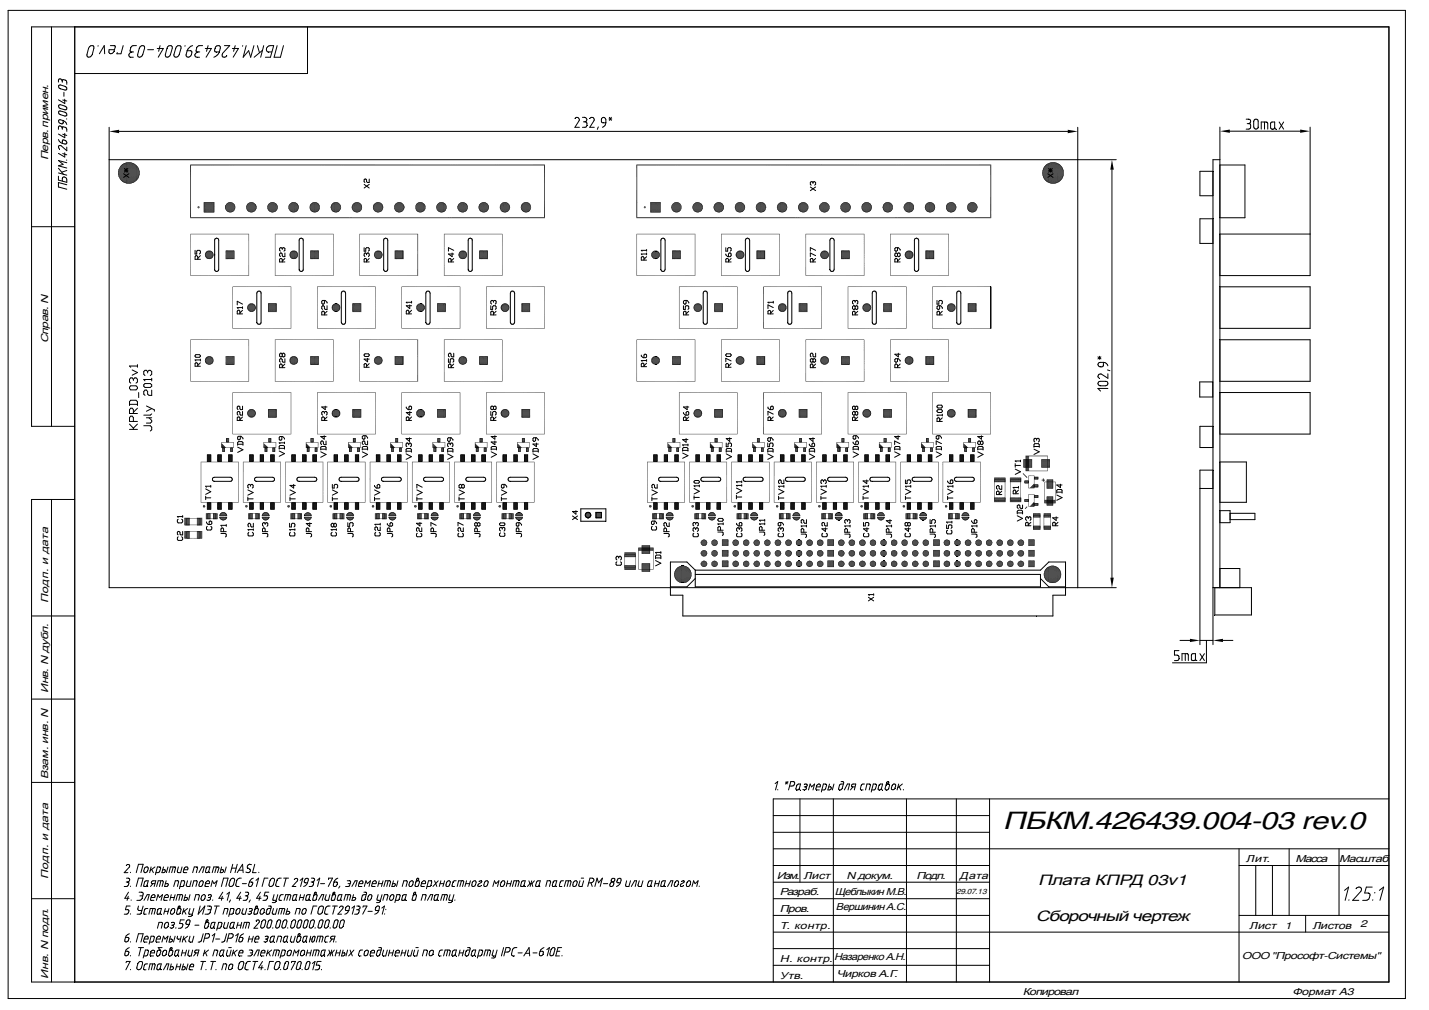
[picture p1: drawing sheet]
<svg xmlns="http://www.w3.org/2000/svg" width="297mm" height="210mm" viewBox="0 0 297 210" stroke-linecap="round" stroke-linejoin="round" font-family="sans-serif">
<defs><g id="words">
<text font-size="5.2" x="208.5" y="172.4">ПБКМ.426439.004-03 rev.0</text>
<g font-size="3.1">
<text x="215.8" y="183.9">Плата КПРД 03v1</text>
<text x="215.3" y="191.3">Сборочный чертеж</text>
</g>
<g font-size="2.1">
<text x="10" y="33.3" transform="rotate(-90 10 33.3)">Перв. примен.</text>
<text x="10" y="71.3" transform="rotate(-90 10 71.3)">Справ. N</text>
<text x="10" y="125.3" transform="rotate(-90 10 125.3)">Подп. и дата</text>
<text x="10" y="143.9" transform="rotate(-90 10 143.9)">Инв. N дубл.</text>
<text x="10" y="161.9" transform="rotate(-90 10 161.9)">Взам. инв. N</text>
<text x="258.9" y="179.2">Лит.</text>
<text x="269.3" y="179.2">Масса</text>
<text x="278.3" y="179.2">Масштаб</text>
<text x="10" y="182.6" transform="rotate(-90 10 182.6)">Подп. и дата</text>
<text x="161.5" y="182.6">Изм.</text>
<text x="167" y="182.6">Лист</text>
<text x="173.6" y="186">Щеблыкин М.В.</text>
<text x="176" y="182.6">N докум.</text>
<text x="190.5" y="182.6">Подп.</text>
<text x="199.5" y="182.6">Дата</text>
<text x="162.1" y="189.6">Пров.</text>
<text x="162.1" y="186.1">Разраб.</text>
<text x="173.8" y="189.2">Вершинин А.С.</text>
<text x="162.1" y="193">Т. контр.</text>
<text x="259.7" y="193">Лист</text>
<text x="267.1" y="193">1</text>
<text x="272.8" y="193">Листов</text>
<text x="282.7" y="192.7">2</text>
<text x="10" y="203.4" transform="rotate(-90 10 203.4)">Инв. N подл.</text>
<text x="162.1" y="203.4">Утв.</text>
<text x="162.1" y="199.9">Н. контр.</text>
<text x="173.4" y="199.6">Назаренко А.Н.</text>
<text x="173.9" y="202.9">Чирков А.Г.</text>
<text x="258.1" y="199.3">ООО &quot;Прософт-Системы&quot;</text>
<text x="212.6" y="206.8">Копировал</text>
<text x="268.6" y="206.8">Формат A3</text>
</g>
<text font-size="1.6" x="198.8" y="185.8">29.07.13</text>
</g></defs>
<path d="M0 0h292.5v209.8h-292.5z" fill="none" stroke="#fff" stroke-width=".21"/>
<g fill="none" stroke="#000" stroke-width=".21">
<path d="M1.7 2.2h290.4v205.3h-290.4zM10.7 5.6v83M12.2 17.8l.1-.1a1.7 1.7 0 0 1 1.6 .6l-.2 .4-1.1-.2-.3-.2zM13 16.9l-.1-.3-.5-.2-.2 .1-.1 .6M13 17.1v-.5h.5l.3 .3 .1 .6M13.3 19.2v.8M15.5 5.6v198.5M18.6 9.7l.5-.2h.3l.1 .2-.3 1.6a.62 .62 0 0 1-.5 .5 .62 .62 0 0 1-.6-.2zM20.4 9.5v.1M20.7 11.2l1-1.7 .1 1.7M22.9 9.5l1.1 .1a1.52 1.52 0 0 1-1 1.6 .55 .55 0 0 1-.3-.9h1.1M25.6 9.5l-.5 1.7h-.8l.1-.3"/>
<path d="M27.5 10.8a.66 .66 0 0 0-.6 1l.8 .1M28.4 9.5h-.9l-.2 .2a.95 .95 0 0 0-.2 1.1h.7M29.1 9.7l.5-.2 .5 .2a2.52 2.52 0 0 1-.8 2.1l-.3 .1-.4-.3zM30.7 10.3h1.2M32.7 10.1h1.2l-1 1.8M33.3 9.5l-.3 1.2M34.8 9.7a.59 .59 0 0 1 1 0 2.52 2.52 0 0 1-.8 2.1l-.2 .1-.4-.3zM36.7 9.7a.59 .59 0 0 1 .9 0 2.52 2.52 0 0 1-.7 2.1l-.3 .1-.5-.3zM38.5 9.5l-.1 .1M38.9 10.5h.7l.3 .3a.84 .84 0 0 1-1 1l-.2-.5zM40 9.5a1.77 1.77 0 0 0-1.1 1M41.2 10.8a.66 .66 0 0 0-.5 1l.8 .1"/>
<path d="M42.1 9.5h-.8a1.03 1.03 0 0 0-.5 1.3h.7M42.7 10.1h1.2l-1.1 1.8M43.3 9.5l-.4 1.2M44.8 9.7a.59 .59 0 0 1 1 0l-.2 1.1h-.9l-.1-.4zM45.6 10.8a1.99 1.99 0 0 1-1.2 1.1M46.6 9.5h1.1l-1.4 1.6-.1 .5a.57 .57 0 0 0 1 0M48.3 10.1h1.3l-1.1 1.8M48.9 9.5l-.3 1.2M50.5 9.5l-.1 .1M51.2 9.5l-.7 2.4 1.2-1.4 .4 1.4 .7-2.4M53.5 9.5l.4 1.4M54.6 10.5l-1.8 1.4"/>
<path d="M54.8 9.5l-.6 2.4M56.5 10.8h-.6a.64 .64 0 0 1-.5-.7 .64 .64 0 0 1 .5-.6h1l-.7 2.4h-1M57.6 9.5l-.6 2.4h1.3l.6-2.4M63.9 5.6v9.7h-48.4M12.1 36.6v.8l1.8 .5v-.5a.55 .55 0 0 0-.3-.5 .55 .55 0 0 0-.6 0v.7M12.1 35l1.1 1.2M12.1 35.9l1.8 .5M12.1 29l.5 .6 .4 .2M12.2 21.9l.1-.1a1.7 1.7 0 0 1 1.6 .6l-.2 .4-1.1-.2-.3-.2zM12.3 23.1l1.4 .4 .2 .2-.2 .4a1.68 1.68 0 0 1-1.5-.6zM12.3 24.9l.8 .2v.4a.51 .51 0 0 1-.7 .1 .51 .51 0 0 1-.1-.7zM13 26.7a.51 .51 0 0 0-.8-.5l-.1 .7"/>
<path d="M13 26.9v-.5l.5 .1 .3 .2 .1 .6M13 29.2l.2-.1a.53 .53 0 0 1 .6 .3 .53 .53 0 0 1-.1 .5l-.7-.1zM13 31.9l.9 .3M13 27.9l.9 .3M13 20.8l.9 .2M13.1 25.1l.6 .4 .2 .4M13.5 20.6v.9l-1.4-.8M13.5 27.7v.9l-1.4-.7M13.5 31.7v.9l-1.4-.7M13.8 33.3h.1M13.8 24.7h.1M13.9 38.4l-1.8-.5v1l1.8 .4"/>
<path d="M13.9 30.6v.7l-1.4-1.1-.4 .3 .3 .4M13.9 35.4l-1 .4M13.9 33.8l-1.8-.4 1 .8-1 .3 1.8 .4M22.7 26.5v95.6h209.3M22.7 33.2h209.3M24.8 27.3h197.1M24.9 34.8v2.2M25 34.7v2.5M25.1 34.6v2.7M25.1 34.5v2.9M25.2 34.4v3.1M25.3 34.3v3.3"/>
<path d="M25.4 34.2v3.5M25.5 34.2v3.5M25.6 34.1v3.7M25.7 34v3.8M25.7 36.1l1.1 .8M25.7 34v3.9M25.8 34v3.9M25.9 35.4h.7M25.9 35l.7 .8M25.9 33.9v4.1M26 33.9v4.1M26.1 33.9v4.1"/>
<path d="M26.2 33.8v4.3M26.3 33.8v4.3M26.4 33.8v4.3M26.5 33.8v4.3M26.5 33.7v4.4M26.6 35l-.7 .8M26.6 33.7v4.4M26.7 33.7v4.4M26.8 33.7v4.4M26.8 36.1l-1.1 .8M26.9 33.7v4.4M27 33.7v4.4"/>
<path d="M27.1 33.8v4.3M27.2 33.8v4.3M27.3 33.8v4.3M27.4 33.8v4.3M27.5 33.9v4.1M27.6 33.9v4.1M27.7 34v3.9M27.8 34v3.9M27.9 34v3.8M28 34.1v3.7M28.1 34.2v3.5M28.1 34.2v3.4"/>
<path d="M28.2 34.3v3.3M28.3 34.4v3.1M28.4 34.5v2.9M28.5 34.6v2.7M28.6 34.7v2.5M28.7 34.8v2.2M39.5 34.3h73.8M39.6 34.2v11.1M75.7 38.3l1 .8M76.7 37.2v.7l-.5-.1v-.4l-.2-.2-.3 .2v.4l.2 .1M76.7 38.3l-1 .8M113.2 34.2v11.1"/>
<path d="M119.5 24.6a.49 .49 0 0 1 .6-.2 .49 .49 0 0 1 .3 .7l-.9 1.4h.9M121.1 24.4h.4a.47 .47 0 0 1 .5 .4 .47 .47 0 0 1-.5 .5M121.3 25.3l.7 .2v.6l-.2 .3-.7 .1M122.6 24.6a.49 .49 0 0 1 .6-.2 .49 .49 0 0 1 .3 .7l-.9 1.4h.9M124.4 26.4l-.2 .5M125 24.6l.2-.1a.49 .49 0 0 1 .7 .3v.7h-.6l-.3-.1zM125.9 25.5a.99 .99 0 0 1-.7 1M126.6 24.7h.6M126.7 24.4l.4 .6M127.1 24.4l-.4 .6M132.3 34.3h73.7M132.4 34.2v11.1"/>
<path d="M168.4 38.9l1.1 .7M169 37.9l-.2-.1-.4 .1v.4l.2 .2M169 37.9l.2-.1 .3 .1v.4l-.2 .2M169 37.9v.2M169.5 38.9l-1.1 .7M205.9 34.2v11.1M217 34.9v2.1M217 34.8v2.3M217.1 34.6v2.7M217.2 34.5v2.9M217.3 34.4v3.1M217.4 34.3v3.2"/>
<path d="M217.5 34.2v3.4M217.5 34.2v3.5M217.6 34.1v3.7M217.7 34.1v3.7M217.8 36.1l1.1 .8M217.8 34v3.8M217.9 34v3.9M218 35.4h.7M218 35l.7 .8M218 34v3.9M218.1 33.9v4.1M218.2 33.9v4.1"/>
<path d="M218.3 33.8v4.3M218.4 33.8v4.3M218.5 33.8v4.3M218.6 33.7v4.4M218.7 33.7v4.4M218.7 35l-.7 .8M218.8 33.7v4.4M218.9 33.7v4.4M218.9 36.1l-1.1 .8M219 33.7v4.4M219.1 33.7v4.4M219.2 33.7v4.4"/>
<path d="M219.3 33.8v4.3M219.4 33.8v4.3M219.5 33.8v4.3M219.6 33.9v4.1M219.7 33.9v4.1M219.8 34v3.9M219.9 34v3.9M220 34v3.8M220.1 34.1v3.7M220.2 34.1v3.7M220.3 34.2v3.5M220.3 34.2v3.4"/>
<path d="M220.4 34.3v3.2M220.5 34.4v3.1M220.6 34.5v2.8M220.7 34.6v2.7M220.8 34.8v2.3M220.8 34.9v2.1M224 26.5v95.6M231.1 35.3v84.8M252.1 35.6h-2.7v5.1h2.7M253.6 26.4v95.7M253.6 33.2h-1.5v100.8M253.6 34.3h5.2v11h-5.2"/>
<path d="M255.6 27.3h14.7M259 24.8h.5a.47 .47 0 0 1 .5 .4 .47 .47 0 0 1-.5 .5M259.2 25.7h.6l.2 .7-.1 .2-.3 .2h-.6M260.7 25a.46 .46 0 0 1 .5-.2 .46 .46 0 0 1 .3 .4v1.2a.47 .47 0 0 1-.4 .4 .47 .47 0 0 1-.5-.4zM262.2 26.8v-1.4h1l.3 .1v1.3M262.8 25.4v1.4M264.2 25.5l.3-.1h.5v1.1l-.3 .3a.4 .4 0 0 1-.6-.3zM265 26.5l.3 .3M265.9 25.4l.9 1.4M266.8 25.4l-.9 1.4M272.3 26.4v30.9h-18.7M6.6 47.1h8.9"/>
<path d="M39.5 45.3h73.8M39.6 57.3h12.2M39.6 48.6h12.2M39.6 48.6v8.7M40.6 52v.8h.3v-.6l.2-.2 .6 .2v.4l-.3 .2M41.1 53.9v-.6l-.4-.2-.1 .2v.6h1.1M41.7 53.1l-.6 .6M42.4 44.1h2.1M42.4 42h2.1M42.4 42v2.2M42.5 42v2.1M42.6 42v2.1"/>
<path d="M42.7 42v2.1M42.8 42v2.1M42.9 42v2.1M43 42v2.1M43.1 42v2.1M43.2 42v2.1M43.3 42v2.1M43.4 42v2.1M43.5 42v2.1M43.6 42v2.1M43.7 42v2.1M43.8 42v2.1"/>
<path d="M43.9 42v2.1M44 42v2.1M44.1 42v2.1M44.2 42v2.1M44.3 42v2.1M44.4 42v2.1M44.5 42v2.2M44.7 49.7a.43 .43 0 0 1 .4-.2 .43 .43 0 0 1 .4 .4v6.1a.44 .44 0 0 1-.3 .4 .44 .44 0 0 1-.5-.2zM47.7 42v2.1M47.8 42v2.1M47.9 42v2.1M48 42v2.1"/>
<path d="M48.3 59.6h12.2M48.4 59.6v8.7M51.7 48.6v8.7M52.1 42v2.1M52.2 42v2.1M52.3 42v2.1M52.4 42v2.1M52.4 42.1v2M56.4 42.1v2M56.5 42v2.1M56.6 42v2.1M56.7 42v2.1"/>
<path d="M56.8 42v2.1M57.1 57.3h12.2M57.1 48.6h12.2M57.2 48.6v8.7M58.7 51.6l-.2-.1-.4 .1v.4l.2 .2M58.7 54.4v-.5l-.4-.2-.2 .2v.5h1.1M58.7 51.6v.3M58.7 51.6l.1-.1 .4 .1v.4l-.2 .2M59.2 52.6v.7h-.4l-.3-.7-.4 .2 .2 .5M59.2 53.7l-.5 .6M60.5 59.6v8.7M60.8 42v2.1"/>
<path d="M60.9 42v2.1M61 42v2.1M61.1 42v2.1M61.2 42v2.1M62.2 49.7a.43 .43 0 0 1 .5-.2 .43 .43 0 0 1 .3 .4v6.1a.44 .44 0 0 1-.3 .4 .44 .44 0 0 1-.5-.2zM65.2 42v2.1M65.3 42v2.1M65.4 42v2.1M65.5 42v2.1M65.6 42v2.1M65.9 59.6h12.2M66 59.6v8.7"/>
<path d="M69.3 48.6v8.7M69.7 42v2.1M69.8 42v2.1M69.9 42v2.1M70 42v2.1M74.1 42v2.1M74.2 42v2.1M74.3 42v2.1M74.4 42.1v2M74.7 57.3h12.2M74.7 48.6h12.2M74.8 48.6v8.7"/>
<path d="M75.7 51.5v.7h.3v-.6l.2-.1h.4l.1 .1v.4l-.1 .2M76.2 52.8l-.2-.2-.3 .2 .2 .5M76.2 54.4v-.5l-.3-.2-.2 .2v.5h1M76.2 52.8l.2-.2 .3 .2-.1 .5M76.2 52.8v.2M76.7 53.7l-.5 .6M78.1 59.6v8.7M78.4 42.1v2M78.5 42v2.1M78.6 42v2.1M78.7 42v2.1M79.8 49.7a.43 .43 0 0 1 .5-.2 .43 .43 0 0 1 .3 .4v6.1a.43 .43 0 0 1-.4 .4 .43 .43 0 0 1-.4-.4z"/>
<path d="M82.8 42v2.1M82.9 42v2.1M83 42v2.1M83.1 42v2.1M83.5 59.6h12.2M83.5 59.6v8.7M86.8 48.6v8.7M87.2 42v2.1M87.3 42v2.1M87.4 42v2.1M87.5 42v2.1M91.6 42v2.1"/>
<path d="M91.7 42v2.1M91.8 42v2.1M91.9 42v2.1M92.3 57.3h12.1M92.3 48.6h12.1M92.3 48.6v8.7M93.8 54.4v-.5l-.4-.2-.2 .2v.5h1.1M94 52.6v.7l-.8-.5h1.1M94.3 52l-1.1-.5v.7M94.3 53.7l-.5 .6M95.6 59.6v8.7M96 42v2.1"/>
<path d="M96.1 42v2.1M96.2 42v2.1M96.3 42v2.1M96.4 42.1v2M97.4 49.7a.43 .43 0 0 1 .4-.2 .43 .43 0 0 1 .4 .4v6.1a.44 .44 0 0 1-.3 .4 .44 .44 0 0 1-.5-.2zM100.3 42.1v2M100.4 42v2.1M100.5 42v2.1M100.6 42v2.1M100.7 42v2.1M101 59.6h12.2M101.1 59.6v8.7"/>
<path d="M104.4 48.6v8.7M104.8 42v2.1M104.9 42v2.1M105 42v2.1M105.1 42v2.1M109.2 42v2.1M109.3 42v2.1M109.4 42v2.1M109.5 42v2.1M113.2 59.6v8.7M132.3 45.3h73.7M132.3 57.3h12.2"/>
<path d="M132.3 48.6h12.2M132.4 48.6v8.7M133.9 54.1v-.6l-.4-.2-.2 .2v.6h1.1M134.4 52h-1.1l.2 .2M134.4 52.8h-1.1l.2 .2M134.4 51.9v.3M134.4 52.6v.4M134.4 53.3l-.5 .6M135.2 44.1h2.1M135.2 42h2.1M135.2 42v2.2M135.3 42v2.1"/>
<path d="M135.4 42v2.1M135.5 42v2.1M135.6 42v2.1M135.7 42v2.1M135.8 42v2.1M135.9 42v2.1M136 42v2.1M136.1 42v2.1M136.2 42v2.1M136.3 42v2.1M136.4 42v2.1M136.5 42v2.1"/>
<path d="M136.6 42v2.1M136.7 42v2.1M136.8 42v2.1M136.9 42v2.1M137 42v2.1M137.1 42v2.1M137.2 42v2.1M137.3 42v2.2M137.5 49.7l.1-.1a.45 .45 0 0 1 .7 .3v6.1l-.1 .2-.4 .2-.3-.2-.1-.2zM140.5 42v2.1M140.6 42v2.1M140.7 42v2.1"/>
<path d="M140.8 42v2.1M141.1 59.6h12.2M141.2 59.6v8.7M144.5 48.6v8.7M144.9 42v2.1M145 42v2.1M145.1 42v2.1M145.2 42.1v2M149.3 42v2.1M149.4 42v2.1M149.5 42v2.1M149.6 42.1v2"/>
<path d="M149.9 57.3h12.2M149.9 48.6h12.2M149.9 48.6v8.7M150.9 52.8l.4 .5h.5l.2-.2-.2-.5-.4 .2v.5M150.9 51.5v.7h.4v-.6l.1-.1h.4l.2 .1v.4l-.2 .2M151.4 54.4v-.5l-.4-.2-.1 .2v.5h1.1M152 53.7l-.6 .6M153.2 59.6v8.7M153.6 42.1v2M153.7 42v2.1M153.8 42v2.1M153.9 42v2.1"/>
<path d="M155 49.7l.1-.1a.45 .45 0 0 1 .7 .3v6.1l-.2 .3-.2 .1-.4-.2-.1-.2zM158 42v2.1M158.1 42v2.1M158.2 42v2.1M158.3 42v2.1M158.4 42v2.1M158.7 59.6h12.2M158.7 59.6v8.7M162 48.6v8.7M162.4 42v2.1M162.5 42v2.1M162.6 42v2.1"/>
<path d="M162.7 42v2.1M162.8 42v2.1M166.8 42v2.1M166.9 42v2.1M167 42v2.1M167.1 42v2.1M167.2 42.1v2M167.5 57.3h12.2M167.5 48.6h12.2M167.5 48.6v8.7M169 54.4v-.5l-.4-.2-.2 .2v.5h1.1M169.5 52l-1.1-.5v.7"/>
<path d="M169.5 53.1l-1.1-.5v.7M169.5 53.7l-.5 .6M170.8 59.6v8.7M171.2 42v2.1M171.3 42v2.1M171.4 42v2.1M171.5 42v2.1M171.6 42.1v2M172.7 49.6a.45 .45 0 0 1 .7 .3v6.1l-.1 .2-.4 .2-.3-.2-.1-.2v-6.1zM175.6 42.1v2M175.6 42v2.1M175.7 42v2.1"/>
<path d="M175.8 42v2.1M175.9 42v2.1M176.2 59.6h12.2M176.3 59.6v8.7M179.6 48.6v8.7M180 42v2.1M180.1 42v2.1M180.2 42v2.1M180.3 42v2.1M184.4 42v2.1M184.5 42v2.1M184.6 42v2.1"/>
<path d="M184.7 42v2.1M185 57.3h12.2M185 48.6h12.2M185.1 48.6v8.7M186.6 54.4v-.5l-.4-.2-.2 .2v.5h1.1M186.6 52.8l-.3-.2-.3 .2 .2 .5 .4-.2M186.6 52.8l.1-.2 .4 .2v.3l-.2 .2-.3-.2M186.6 51.5v.5l-.3 .2-.3-.2v-.4l.2-.1h.5l.4 .5M186.6 52.8v.3M187.1 53.7l-.5 .6M188.4 59.6v8.7M188.8 42v2.1"/>
<path d="M188.9 42v2.1M189 42v2.1M189.1 42.1v2M190.1 49.7a.46 .46 0 0 1 .5-.2 .46 .46 0 0 1 .4 .4v6.1a.48 .48 0 0 1-.4 .4 .48 .48 0 0 1-.5-.2zM193.2 42v2.1M193.3 42v2.1M193.4 42v2.1M193.5 42v2.1M193.5 42.1v2M193.8 59.6h12.2M193.8 59.6v8.7M197.2 48.6v8.7"/>
<path d="M197.5 42.1v2M197.6 42v2.1M197.7 42v2.1M197.8 42v2.1M197.9 42v2.1M201.9 42v2.1M202 42v2.1M202.1 42v2.1M202.2 42v2.1M202.3 42v2.1M205.9 59.6v8.7M252.1 45.5h-2.7v5.1h2.7"/>
<path d="M253.6 59.6h18.7v8.6h-18.7M253.6 48.6h18.7M27.5 76.9l1.1 .5-1.1 .6M27.7 78.8v.3M27.7 78.8l-.2-.3h-.3l-.3 .3v.6l.3 .2M27.7 78.8l.3-.3h.3l.3 .3v.6l-.3 .2M28.6 75.8v.5M28.6 76.1h-1.7l.3 .2M30.1 79.7h1.1l.3 .3v.3l-.3 .2h-1.1l-.2-.2v-.3zM30.7 77.2l-.3-.2h-.3l-.2 .2v.6l.2 .3M30.7 77.2l.3-.2h.2l.3 .2v.6l-.3 .3M30.7 77.2v.3"/>
<path d="M31.5 78.6v.6M31.5 78.9h-1.6l.2 .3M39.6 79.2h12.2M39.6 70.6h12.2M39.6 70.6v8.7M40.7 73.7h.7l.3 .4-.3 .2h-.7l-.1-.2zM41.1 76.1v-.5l-.4-.2-.1 .2v.5h1.1M41.7 75.4l-.6 .5M41.7 74.8h-1.1l.1 .2M41.7 74.6v.4M48.3 68.2h12.2M49.9 65.2v-.5l-.4-.2-.2 .2v.5h1.1"/>
<path d="M50.4 63.2l-1.1-.6v.8M50.4 64.5l-.5 .6M50.4 63.9h-1.1l.2 .2M50.4 63.8v.3M51.7 70.6v8.7M53.5 60.7a.43 .43 0 0 1 .4-.2 .43 .43 0 0 1 .4 .4v6.1a.45 .45 0 0 1-.5 .4 .45 .45 0 0 1-.4-.4zM57.1 79.2h12.2M57.1 70.6h12.2M57.2 70.6v8.7M58.7 76.4v-.5l-.4-.3-.2 .3v.5h1.1M58.7 73.6l-.2-.2-.4 .2v.4l.2 .2 .4-.2M58.7 73.6v.4"/>
<path d="M58.7 73.6l.1-.2 .4 .2v.4l-.2 .2-.3-.2M59.2 74.5v.8h-.4l-.1-.2v-.4l-.4-.2-.2 .2v.4l.2 .2M59.2 75.6l-.5 .6M65.9 68.2h12.2M67.4 62.4v.6l-.3 .2-.2-.2v-.4l.2-.2h.5l.4 .6M67.4 65.4v-.5l-.3-.2-.2 .2v.5h1.1M68 63.5v.8h-.4l-.2-.2v-.3l-.3-.3-.2 .3v.3l.2 .2M68 64.7l-.6 .5M69.3 70.6v8.7M71.2 60.5h.4l.2 .4v6.1l-.2 .4h-.2h-.2l-.3-.4v-6.1zM74.7 79.2h12.2M74.7 70.6h12.2"/>
<path d="M74.8 70.6v8.7M75.9 73.5h.7l.1 .4-.1 .2h-.7l-.2-.2zM76.2 76.3v-.6l-.3-.1-.2 .1v.6h1M76.4 74.5v.7l-.7-.6h1M76.7 75.6l-.5 .5M83.5 68.2h12.2M85 65.2v-.5l-.4-.2-.1 .2v.5h1.1M85.2 63.4v.7l-.7-.6h1.1M85.6 64.5l-.6 .6M85.6 62.8h-1.1l.1 .2M85.6 62.6v.4M86.8 70.6v8.7"/>
<path d="M88.7 60.5h.5l.2 .4v6.1l-.2 .4h-.2h-.3l-.2-.4v-6.1zM92.3 79.2h12.1M92.3 70.6h12.1M92.3 70.6v8.7M93.2 74.5v.8h.4v-.6l.2-.2h.3l.2 .2v.4l-.2 .2M93.8 76.4v-.5l-.4-.3-.2 .3v.5h1.1M94.3 73.4v.8l-.5-.2v-.4l-.2-.2-.4 .2v.4l.2 .2M94.3 75.6l-.5 .6M101 68.2h12.2M102 63.5v.8h.4v-.5l.2-.3h.4l.1 .3v.3l-.1 .2M102.6 65.4v-.5l-.4-.2-.2 .2v.5h1.1M102.6 62.6l-.2-.2-.4 .2v.4l.2 .2"/>
<path d="M102.6 62.6l.1-.2 .4 .2v.4l-.1 .2M102.6 62.6v.2M103.1 64.7l-.5 .5M104.4 70.6v8.7M106.3 60.5h.5l.2 .4v6.1l-.2 .4h-.3h-.2l-.2-.4v-6.1zM132.3 79.2h12.2M132.3 70.6h12.2M132.4 70.6v8.7M133.3 73.8v.2l.4 .3h.5l.2-.1v-.4l-.2-.2-.3 .2v.5M133.9 76.2v-.6l-.4-.1-.2 .1v.6h1.1M134.4 75.5l-.5 .5M134.4 74.9h-1.1l.2 .2"/>
<path d="M134.4 74.7v.4M141.1 68.2h12.2M142.1 63.5v.8h.3v-.5l.2-.3h.4l.2 .3v.3l-.2 .2M142.6 65.4v-.5l-.3-.2-.2 .2v.5h1.1M142.6 62.4v.6l-.2 .2-.3-.2v-.4l.2-.2h.5l.4 .6M143.2 64.7l-.6 .5M144.5 70.6v8.7M146.2 60.7a.43 .43 0 0 1 .5-.2 .43 .43 0 0 1 .3 .4v6.1a.42 .42 0 0 1-.4 .4 .42 .42 0 0 1-.4-.4zM149.9 79.2h12.2M149.9 70.6h12.2M149.9 70.6v8.7M150.9 73.7l.1-.2h.8l.2 .4-.2 .2h-.8z"/>
<path d="M151.4 76.3v-.6l-.4-.1-.1 .1v.6h1.1M152 75.6l-.6 .5M152 75l-1.1-.5v.7M158.7 68.2h12.2M160.2 65.2v-.5l-.4-.2-.2 .2v.5h1.1M160.7 62.6v.4M160.7 62.8h-1.1l.2 .2M160.7 63.9l-1.1-.5v.7M160.7 64.5l-.5 .6M162 70.6v8.7M163.8 60.7a.43 .43 0 0 1 .5-.2 .43 .43 0 0 1 .3 .4v6.1a.42 .42 0 0 1-.4 .4 .42 .42 0 0 1-.5-.4zM167.5 79.2h12.2"/>
<path d="M167.5 70.6h12.2M167.5 70.6v8.7M169 76.4v-.5l-.4-.3-.2 .3v.5h1.1M169 74.7l-.2-.2-.4 .2v.4l.2 .2 .4-.2M169 74.7l.2-.2 .3 .2v.4l-.2 .2-.3-.2M169 74.7v.4M169.5 73.4v.8h-.3l-.2-.2v-.4l-.2-.2-.4 .2v.4l.2 .2M169.5 75.6l-.5 .6M176.2 68.2h12.2M177.8 63.8l.2-.3 .3 .3v.3l-.2 .2-.3-.2M177.8 65.4v-.5l-.4-.2-.2 .2v.5h1.1M177.8 63.8l-.2-.3-.4 .3v.3l.2 .2 .4-.2"/>
<path d="M177.8 62.6l-.2-.2-.4 .2v.4l.2 .2M177.8 62.6l.2-.2 .3 .2v.4l-.2 .2M177.8 62.6v.2M177.8 63.8v.3M178.3 64.7l-.5 .5M179.6 70.6v8.7M181.4 60.7a.43 .43 0 0 1 .4-.2 .43 .43 0 0 1 .4 .4v6.1a.42 .42 0 0 1-.5 .4 .42 .42 0 0 1-.4-.4zM185 79.2h12.2M185 70.6h12.2M185.1 70.6v8.7M186.6 76.4v-.5l-.4-.3-.2 .3v.5h1.1M186.6 74.5v.6l-.3 .2-.3-.2v-.4l.2-.2h.5l.4 .6"/>
<path d="M186.7 73.4v.8l-.7-.6h1.1M187.1 75.6l-.5 .6M193.8 68.2h12.2M194.8 62.4v.8h.4v-.6l.1-.2h.4l.2 .2v.4l-.2 .2M195.3 65.4v-.5l-.3-.2-.2 .2v.5h1.1M195.3 63.5v.6l-.1 .2-.4-.2v-.3l.2-.3h.5l.4 .4v.2M195.9 64.7l-.6 .5M197.2 70.6v8.7M198.9 60.7a.43 .43 0 0 1 .5-.2 .43 .43 0 0 1 .3 .4v6.1a.42 .42 0 0 1-.4 .4 .42 .42 0 0 1-.4-.4zM228.2 74.2l.7 .4M228.3 79.5l.4-.3h1.1a.47 .47 0 0 1 .5 .5 .47 .47 0 0 1-.5 .5h-1.1a.49 .49 0 0 1-.4-.7zM228.3 75.5l.2-.1 .9-.1-.2 .9a.7 .7 0 0 1-1-.4z"/>
<path d="M228.6 74v.7M228.9 74.2l-.7 .4M229.4 75.3a.99 .99 0 0 1 .9 .7M230.2 76.9l.5 .1M230.3 77.7v.9l-1.4-.9a.49 .49 0 0 0-.6 .3 .49 .49 0 0 0 .2 .6M249.4 79.4h2.7v3.1h-2.7zM253.6 70.6h18.7v8.6h-18.7M15.5 88.6h-8.9v-83h282.1v198.5h-282.1v-100.3h8.9M26.9 89.2h1.7M26.9 88.1l.8 .9M26.9 84.3v-.8l.3-.3h1.1l.3 .3v.8M26.9 84h1.7"/>
<path d="M27.2 80.2h1.1l.3 .3v.2l-.3 .3h-1.1l-.3-.3v-.2zM27.7 85.9v-.8l-.2-.3h-.3l-.3 .3v.8h1.7M27.7 87.6v-.8l-.2-.3h-.3l-.3 .3v.8h1.7M27.7 89v.2M28.6 88.1l-.9 .9M28.6 84.8l-.9 .9M28.8 81.6v1M29.9 88.5h1.3l.3 .3v.5l-.3 .3M30.4 86.8h1.1M30.4 84.4l1.7 .8v.3M31 86.8l.5 .6v.3l-.3 .2h-.8M31.5 81.1v1.1h-.5l-.3-.3v-.5l-.3-.3h-.3l-.2 .3v.5l.2 .3"/>
<path d="M31.5 86l-.3 .3h-1.3M31.5 84.9l-1.1 .6M41.7 96h7.9M41.8 96v8.4M44.2 99.4l.4-.2h3.2a.44 .44 0 0 1 .5 .3 .44 .44 0 0 1-.2 .5h-3.5a.42 .42 0 0 1-.4-.6zM46 93h2.6M46 91.9h2.6M48.3 90.2h12.2M48.3 81.6h12.2M48.4 81.5v8.8M49.4 92.5v-.5l.2-.2h.7l.2 .2v.5M49.4 92.9l1.1 .6-1.1 .5"/>
<path d="M49.4 92.3h1.1M49.6 96v8.4M49.9 87.4v-.6l-.4-.1-.2 .1v.6h1.1M49.9 90.7v.5l-.2 .2-.3-.2v-.4l.2-.1h.5l.4 .5M50.4 84.4v.7h-.4l-.1-.1v-.4l-.4-.2-.2 .2v.4l.2 .1M50.4 85.5v.8h-.4l-.3-.8-.4 .2 .2 .6M50.4 86.7l-.5 .5M50.5 96h7.9M50.5 96v8.4M53 99.4l.3-.2h3.3a.42 .42 0 0 1 .5 .4 .42 .42 0 0 1-.5 .4h-3.3a.42 .42 0 0 1-.3-.6zM54.8 93h2.6M54.8 91.9h2.6"/>
<path d="M58 93.7l1.1 .6-1.1 .5M58 93.3v-.5l.2-.2h.8l.1 .2v.5M58 93.2h1.1M58.3 96v8.4M58.6 90.7v.6l-.4 .2-.2-.2 .2-.6h.6l.3 .6M59.1 91.9v.3M59.1 92h-1.1l.2 .2M59.3 96h7.9M59.3 96v8.4M60.5 81.5v8.8M61.8 99.4l.3-.2h3.3a.44 .44 0 0 1 .4 .3 .44 .44 0 0 1-.1 .5h-3.6a.42 .42 0 0 1-.3-.6zM63.6 93h2.6"/>
<path d="M63.6 91.9h2.6M65.9 90.2h12.2M65.9 81.6h12.2M66 81.5v8.8M66.7 93.5v-.5l.1-.2h.8l.2 .2v.5M66.7 93.9l1.1 .5-1.1 .6M66.7 93.3h1.1M67.1 96v8.4M67.4 90.6v.7l-.7-.6h1.1M67.4 85.7v.2M67.4 87.4v-.6l-.3-.1-.2 .1v.6h1.1M67.4 85.7l-.1-.2-.4 .2 .2 .6"/>
<path d="M67.4 85.7l.2-.2 .4 .2-.2 .6M67.6 84.4v.7l-.7-.5h1.1M67.8 91.7v.7h-.4l-.3-.7-.4 .2 .1 .5M68 86.7l-.6 .5M68.1 96h7.8M68.1 96v8.4M70.5 99.4l.4-.2h3.3a.42 .42 0 0 1 .4 .4 .42 .42 0 0 1-.4 .4h-3.3a.42 .42 0 0 1-.4-.6zM72.3 93h2.7M72.3 91.9h2.7M75.3 93.5v-.5l.2-.2h.7l.2 .2v.5M75.3 93.3h1.1M75.3 93.9l1.1 .5-1.1 .6"/>
<path d="M75.9 90.6v.5l-.2 .2-.4-.2v-.4l.2-.1h.6l.3 .5M75.9 96v8.4M76.4 91.7v.7h-.3l-.2-.2-.2-.5-.4 .2v.3l.2 .2M76.9 96h7.8M76.9 96v8.4M78.1 81.5v8.8M79.3 99.4l.4-.2h3.3a.43 .43 0 0 1 .4 .4 .43 .43 0 0 1-.4 .4h-3.3a.42 .42 0 0 1-.4-.6zM81.1 93h2.6M81.1 91.9h2.6M83.5 90.2h12.2M83.5 81.6h12.2M83.5 81.5v8.8"/>
<path d="M84.4 94v-.6l.2-.2h.7l.2 .2v.6M84.4 93.8h1.1M84.4 94.3l1.1 .6-1.1 .6M84.5 84.6l.3 .5h.6l.2-.1v-.4l-.4-.2-.2 .2v.5M84.7 96v8.4M85 92.3l-.3-.2-.3 .2v.4l.2 .1M85 92.3l.1-.2 .4 .2v.4l-.2 .1M85 92.3v.2M85 87.4v-.6l-.4-.1-.1 .1v.6h1.1M85.1 91v.7l-.7-.6h1.1M85.2 85.5v.8l-.7-.6h1.1M85.6 86.7l-.6 .5"/>
<path d="M85.6 96h7.9M85.7 96v8.4M88.1 99.4l.4-.2h3.3a.42 .42 0 0 1 .4 .4 .42 .42 0 0 1-.4 .4h-3.3a.42 .42 0 0 1-.4-.6zM89.9 93h2.6M89.9 91.9h2.6M93 94.3l1.1 .6-1.1 .6M93 94v-.6l.2-.2h.8l.1 .2v.6M93 93.8h1.1M93.5 96v8.4M93.6 91v.5l-.4 .2-.2-.2v-.4l.2-.1h.6l.3 .5M93.6 92.3v.2M93.6 92.3l.2-.2 .3 .2v.4l-.1 .1"/>
<path d="M93.6 92.3l-.2-.2-.4 .2v.4l.2 .1M94.4 96h7.9M94.5 96v8.4M95.6 81.5v8.8M96.9 99.4l.4-.2h3.2a.42 .42 0 0 1 .5 .4 .42 .42 0 0 1-.5 .4h-3.2a.42 .42 0 0 1-.4-.6zM98.7 93h2.6M98.7 91.9h2.6M101 90.2h12.2M101 81.6h12.2M101.1 81.5v8.8M102 85.5v.8h.4v-.6l.2-.2h.4l.1 .2-.1 .6M102.1 93.5v-.5l.2-.2h.7l.2 .2v.5"/>
<path d="M102.1 93.3h1.1M102.1 93.9l1.1 .5-1.1 .6M102.2 96v8.4M102.6 84.6l-.2-.2-.4 .2v.4l.2 .1 .4-.1M102.6 87.4v-.6l-.4-.1-.2 .1v.6h1.1M102.6 84.6v.4M102.6 84.6l.1-.2 .4 .2v.4l-.1 .1-.4-.1M102.9 90.6v.7l-.8-.6h1.1M102.9 91.7v.7l-.8-.5h1.1M103.1 86.7l-.5 .5M103.2 96h7.9M103.2 96v8.4"/>
<path d="M105.7 99.4l.3-.2h3.3a.42 .42 0 0 1 .5 .4 .42 .42 0 0 1-.5 .4h-3.3a.42 .42 0 0 1-.3-.6zM107.5 93h2.6M107.5 91.9h2.6M110.8 94v-.6l.2-.2h.7l.2 .2v.6M110.8 93.8h1.1M110.8 94.3l1.1 .6-1.1 .6M111 96v8.4M111.3 91v.5l-.3 .2-.2-.2v-.4l.2-.1h.5l.4 .5M111.5 92.1v.7l-.7-.5h1.1M113.2 81.5v8.8M134.5 96h7.9M134.5 96v8.4"/>
<path d="M136.9 99.4l.4-.2h3.3a.42 .42 0 0 1 .5 .4 .42 .42 0 0 1-.5 .4h-3.3a.42 .42 0 0 1-.4-.6zM138.8 93h2.6M138.8 91.9h2.6M141.1 90.2h12.2M141.1 81.6h12.2M141.2 81.5v8.8M141.9 94.1l1.1 .6-1.1 .5M141.9 93.8v-.6l.2-.2h.7l.2 .2v.6M141.9 93.6h1.1M142.1 85.7l.3 .6h.6l.2-.2-.2-.6-.4 .2v.6M142.3 96v8.4M142.6 87.4v-.6l-.3-.1-.2 .1v.6h1.1"/>
<path d="M142.6 91.1v.8l-.7-.5h1.1M142.8 84.4v.7l-.7-.5h1.1M143 92.3v.4M143 92.5h-1.1l.2 .2M143.2 86.7l-.6 .5M143.3 96h7.8M143.3 96v8.4M145.7 99.4l.4-.2h3.3a.42 .42 0 0 1 .4 .4 .42 .42 0 0 1-.4 .4h-3.3a.42 .42 0 0 1-.4-.6zM147.6 93h2.6M147.6 91.9h2.6M151 92.1v.7h.3v-.5l.2-.2h.4l.2 .2v.4l-.2 .1M151 94v-.6l.1-.2h.8l.2 .2v.6"/>
<path d="M151 93.8h1.1M151 94.3l1.1 .6-1.1 .6M151.1 96v8.4M151.7 91v.7l-.7-.6h1.1M152.1 96h7.8M152.1 96v8.4M153.2 81.5v8.8M154.2 99.9v.4M154.5 99.4l.4-.2h3.3a.42 .42 0 0 1 .4 .4 .42 .42 0 0 1-.4 .4h-3.3a.42 .42 0 0 1-.4-.6zM156.3 93h2.6M156.3 91.9h2.6M158.7 90.2h12.2"/>
<path d="M158.7 81.6h12.2M158.7 81.5v8.8M159.6 92.1v.7h.4v-.5l.1-.2h.4l.2 .2v.4l-.2 .1M159.6 94v-.6l.2-.2h.7l.2 .2v.6M159.6 93.8h1.1M159.6 94.3l1.1 .6-1.1 .6M159.6 84.6v.2l.4 .3h.6l.1-.1v-.4l-.1-.2-.4 .2v.5M159.9 96v8.4M160.1 91v.5l-.3 .2-.2-.2v-.4l.2-.1h.6l.3 .5M160.2 87.4v-.6l-.4-.1-.2 .1v.6h1.1M160.7 86.1l-1.1-.6v.8M160.7 86.7l-.5 .5"/>
<path d="M160.9 96h7.8M160.9 96v8.4M162.9 99.7v.8l-.5-.2v-.4l-.2-.2-.4 .2v.4l.2 .2M163.4 99.2h3.6a.42 .42 0 0 1 .4 .4 .42 .42 0 0 1-.4 .4h-3.3a.44 .44 0 0 1-.4-.3 .44 .44 0 0 1 .1-.5zM165.1 93h2.6M165.1 91.9h2.6M168.2 94v-.6l.2-.2h.8l.1 .2v.6M168.2 92.3l.4 .5h.6l.1-.1v-.4l-.1-.2-.4 .2v.5M168.2 93.8h1.1M168.2 94.3l1.1 .6-1.1 .6M168.7 96v8.4M169 91v.7l-.8-.6h1.1"/>
<path d="M169.6 96h7.9M169.7 96v8.4M170.8 81.5v8.8M171.2 99.9l-.2-.2-.4 .2v.4l.2 .2M171.2 99.9l.2-.2 .3 .2v.4l-.2 .2M171.2 99.9v.2M172.1 99.4l.4-.2h3.3a.42 .42 0 0 1 .4 .4 .42 .42 0 0 1-.4 .4h-3.3a.42 .42 0 0 1-.4-.6zM173.9 93h2.6M173.9 91.9h2.6M176.2 90.2h12.2M176.2 81.6h12.2M176.3 81.5v8.8"/>
<path d="M177.3 93.5v-.5l.2-.2h.8l.1 .2v.5M177.3 93.3h1.1M177.3 91.9l.4 .5h.6l.1-.2-.1-.5-.4 .2v.5M177.3 93.9l1.1 .5-1.1 .6M177.5 96v8.4M177.8 85.7l.2-.2 .3 .2-.2 .6-.3-.2M177.8 87.4v-.6l-.4-.1-.2 .1v.6h1.1M177.8 85.7l-.2-.2-.4 .2v.4l.2 .2 .4-.2M177.8 84.6l-.2-.2-.4 .2v.4l.2 .1 .4-.1M177.8 84.6l.2-.2 .3 .2v.4l-.2 .1-.3-.1M177.8 84.6v.4M177.8 85.7v.4"/>
<path d="M177.9 90.6v.5l-.4 .2-.2-.2v-.4l.2-.1h.6l.3 .5M178.3 86.7l-.5 .5M178.4 96h7.9M178.4 96v8.4M180.2 99.7v.8l-.8-.6h1.1M181 99.2h3.5a.42 .42 0 0 1 .5 .4 .42 .42 0 0 1-.5 .4h-3.2a.44 .44 0 0 1-.5-.3 .44 .44 0 0 1 .2-.5zM182.7 93h2.6M182.7 91.9h2.6M186 93.5v-.5l.1-.2h.8l.2 .2v.5M186 93.3h1.1M186 93.9l1.1 .5-1.1 .6M186.2 96v8.4"/>
<path d="M186.7 90.6v.7l-.7-.6h1.1M187.1 92.2l-1.1-.5v.7M187.2 96h7.9M187.2 96v8.4M188.2 99.7v.8h.3v-.6l.3-.2h.3l.2 .2v.4l-.2 .2M188.4 81.5v8.8M189.6 99.4l.4-.2h3.3a.42 .42 0 0 1 .5 .4 .42 .42 0 0 1-.5 .4h-3.3a.42 .42 0 0 1-.4-.6zM191.5 93h2.6M191.5 91.9h2.6M193.8 90.2h12.2M193.8 81.6h12.2M193.8 81.5v8.8"/>
<path d="M194.6 93.5v-.5l.2-.2h.7l.2 .2v.5M194.6 93.3h1.1M194.6 93.9l1.1 .5-1.1 .6M195 85.1h.7l.2 .4-.2 .2h-.7l-.2-.2zM195 84.2h.7l.2 .4-.2 .2h-.7l-.2-.2zM195 96v8.4M195.2 90.6v.5l-.2 .2-.4-.2v-.4l.2-.1h.6l.3 .5M195.3 87.6v-.6l-.3-.2-.2 .2v.6h1.1M195.7 92.2l-1.1-.5v.7M195.9 86.3h-1.1l.2 .1M195.9 86.1v.3M195.9 86.8l-.6 .6"/>
<path d="M196 96h7.8M196 96v8.4M197 99.9l.4 .6h.5l.2-.2v-.4l-.2-.2-.4 .2v.6M198.6 99.2h3.5a.42 .42 0 0 1 .4 .4 .42 .42 0 0 1-.4 .4h-3.3a.44 .44 0 0 1-.4-.3 .44 .44 0 0 1 .2-.5zM200.3 93h2.6M200.3 91.9h2.6M203.2 93.5v-.5l.3-.2h.7l.1 .2v.5M203.2 93.3h1.1M203.2 93.9l1.1 .5-1.1 .6M203.8 91.9l-.2-.2-.4 .2v.3l.3 .2 .3-.2M203.8 91.9l.2-.2 .3 .2-.1 .5-.4-.2M203.8 91.9v.3"/>
<path d="M203.8 96v8.4M204 90.6v.7l-.8-.6h1.1M205.9 81.5v8.8M206.6 99.3h2.4M206.7 99.7h2.3M206.7 99.6v4.4M208.9 99.6v4.4M209.9 99.3h2.4M210 99.7h2.2M210 99.6v4.4M211 97.5l1.1 .5-1.1 .6M211 96.4v.7"/>
<path d="M211 96.7h1.1M212.1 95.8h-1.1l.2 .2M212.1 95.6v.4M212.2 99.6v4.4M213.2 94.8h4.6M213.2 97.9h4.6M213.2 94.7v3.2M213.3 94.8v3.1M213.4 94.8v3.1M213.5 94.8v3.1M213.6 94.8v3.1M213.7 94.8v3.1"/>
<path d="M213.8 94.8v3.1M213.8 98.8v2.7M213.9 94.8v3.1M214.9 92.8h1.1M214.9 93.3l1.1 .6-1.1 .5M214.9 93v-.6l.2-.2h.8l.1 .2v.6M215 98.8v2.7M215.5 91.3l.1-.2 .4 .2v.4l-.1 .2M215.5 91.3l-.2-.2-.4 .2v.4l.2 .2M215.5 91.3v.2M217.8 94.7v3.2M230.3 80.7h-2.1l.6 .6"/>
<path d="M252.1 88.6h-2.7v4.4h2.7M252.1 97.7h-2.7v36.3M253.6 81.6h18.7v8.6h-18.7M253.6 96h5.5v8.4h-5.5M10.7 103.8v100.3M37 107.9l-.1 .2v.4l.1 .2h.8l.2-.2v-.4l-.2-.2M37 111.5l-.1 .3 .1 .5h.8l.2-.2v-.3l-.2-.3M38 110.4v.8h-.4l-.2-.2v-.4l-.4-.2-.1 .2v.4l.1 .2M38 107.1v.4M38 107.4h-1.1l.1 .1M38.8 109.1h2.8M38.8 107.7h2.8"/>
<path d="M38.8 110.4h2.8M38.8 111.8h2.8M41.7 104.4h7.9M42.8 103.1v.7M42.8 103.5h1M42.8 101.6l1 .6-1 .5M42.9 108.5l.4 .5h.5l.2-.2v-.3l-.4-.2-.1 .2v.5M43.1 109.4l-.2 .2v.3l.2 .3h.7l.2-.3v-.3l-.2-.2M43.8 100.9v.4M43.8 101h-1l.1 .3M45.9 110.9h1l.1 .1v.4l-.1 .2M46.5 110.5v-.6l-.4-.2-.2 .2v.6h1.1"/>
<path d="M47 109v.4M47 109.2h-1.1l.2 .2M50.5 104.4h7.9M51.5 103.3v.8M51.5 103.7h1.1M51.5 101.8l1.1 .6-1.1 .5M51.7 110.6l-.1 .2v.4l.1 .2h.7l.3-.2v-.4l-.3-.2M52.1 100.9l.1-.2 .4 .2v.4l-.2 .1M52.1 100.9l-.2-.2-.4 .2v.4l.2 .1M52.1 100.9v.1M52.7 108.8v.7h-.4l-.4-.7-.3 .2 .1 .5M52.7 109.9v.3"/>
<path d="M52.7 110.1h-1.1l.1 .1M54.6 110.9h.9l.2 .1v.4l-.2 .2M55.1 110.5v-.6l-.3-.2-.2 .2v.6h1.1M55.1 108.8l.2-.2 .4 .2v.4l-.2 .2M55.1 108.8l-.2-.2-.3 .2v.4l.2 .2M55.1 108.8v.2M59.3 104.4h7.9M60.2 108.8v.7h.4v-.5l.1-.2h.4l.2 .2-.2 .5M60.3 103.7h1.1M60.3 103.3v.8M60.3 101.8l1.1 .6-1.1 .5M60.4 110.6l-.2 .2v.4l.2 .2h.7l.2-.2v-.4l-.2-.2"/>
<path d="M61 100.7v.7l-.7-.5h1.1M61.3 110.1h-1.1l.2 .1M61.3 109.9v.3M63.7 110.9h.9l.2 .1v.4l-.2 .2M64.2 110.5v-.6l-.4-.2-.1 .2v.6h1.1M64.4 108.6v.8l-.7-.6h1.1M68.1 104.4h7.8M69 110.6l-.2 .2v.4l.2 .2h.8l.1-.2v-.4l-.1-.2M69.1 103.7h1.1M69.1 100.7v.7h.4v-.5l.1-.2h.4l.2 .2v.4l-.2 .1M69.1 103.3v.8M69.1 101.8l1.1 .6-1.1 .5"/>
<path d="M69.4 109l-.2-.2-.4 .2v.3l.2 .2 .4-.2M69.4 109l.2-.2 .3 .2-.1 .5-.4-.2M69.4 109v.3M69.9 109.9v.3M69.9 110.1h-1.1l.2 .1M72.3 110.9h.9l.2 .1v.4l-.2 .2M72.3 108.6v.8h.4v-.6l.2-.2h.3l.2 .2v.4l-.2 .2M72.9 110.5v-.6l-.4-.2-.2 .2v.6h1.1M76.9 104.4h7.8M77.8 100.9l.4 .5h.6l.1-.1v-.4l-.1-.2-.4 .2v.5M77.8 103.3v.8M77.8 103.7h1.1"/>
<path d="M77.8 101.8l1.1 .6-1.1 .5M78.1 110.6l-.2 .2v.4l.2 .2h.7l.2-.2v-.4l-.2-.2M79 109.5v.7h-.3l-.2-.1v-.4l-.4-.2-.2 .2v.4l.2 .1M79 108.8v.3M79 109h-1.1l.2 .1M80.5 110.9h.9l.2 .1v.4l-.2 .2M80.5 108.8v.2l.4 .3h.5l.2-.1v-.4l-.2-.2-.3 .2v.5M81.1 110.5v-.6l-.4-.2-.2 .2v.6h1.1M85.6 104.4h7.9M86.7 103.7h1.1M86.7 103.3v.8M86.7 101.8l1.1 .6-1.1 .5"/>
<path d="M86.7 110.8l-.1 .2v.4l.1 .1h.8l.2-.1v-.4l-.2-.2M87.3 108.6v.7l-.7-.5h1.1M87.7 109.7v.7h-.4l-.4-.7-.3 .2 .1 .5M87.8 101.3l-1.1-.6v.7M89.6 110.9h.9l.2 .1v.4l-.2 .2M90.1 110.5v-.6l-.3-.2-.2 .2v.6h1.1M90.7 109.2l-1.1-.6v.7M94.4 104.4h7.9M95.4 110.8l-.2 .2v.4l.2 .1h.7l.2-.1v-.4l-.2-.2M95.4 103.7h1.1M95.4 103.3v.8M95.4 101.8l1.1 .6-1.1 .5"/>
<path d="M96 100.9l-.2-.2-.4 .2v.4l.2 .1 .4-.1M96 100.9l.2-.2 .3 .2v.4l-.2 .1-.3-.1M96 100.9v.4M96.3 109.7v.7h-.4l-.3-.7-.4 .2 .2 .5M96.3 109.1l-1.1-.5v.7M98.7 110.9h.9l.2 .1v.4l-.2 .2M99.2 110.5v-.6l-.4-.2-.1 .2v.6h1.1M99.2 108.8l-.2-.2-.3 .2v.4l.1 .1 .4-.1M99.2 108.8l.2-.2 .4 .2v.4l-.2 .1-.4-.1M99.2 108.8v.4M103.2 104.4h7.9M103.8 108.8l.3-.1h.7l.1 .4-.1 .1h-.7z"/>
<path d="M104.1 110.7l-.3 .2v.4l.3 .2h.7l.1-.2v-.4l-.1-.2M104.2 103.7h1.1M104.2 103.3v.8M104.2 101.8l1.1 .6-1.1 .5M104.4 109.8l-.2-.2-.4 .2v.4l.3 .2M104.4 109.8l.2-.2 .3 .2v.4l-.1 .2M104.4 109.8v.2M104.8 100.7v.6l-.2 .1-.4-.1v-.4l.2-.2h.5l.4 .3v.3M107.3 110.9h.9l.2 .1v.4l-.2 .2M107.9 110.5v-.6l-.4-.2-.2 .2v.6h1.1M107.9 108.6v.6l-.4 .1-.2-.1v-.4l.2-.2h.5l.4 .6M119 107.2l1.1 .8"/>
<path d="M119.7 106.1v.7l-.7-.5h1.1M120.1 107.2l-1.1 .8M120.7 105.7h5.2v2.6h-5.2zM123.9 106.5h1.1v1.1h-1.1zM128.2 116.8l-.1 .1v.4l.1 .2h.8l.2-.2v-.4l-.2-.1M128.6 115.8l.2-.2 .4 .2-.2 .6M128.6 115.8l-.2-.2-.3 .2 .1 .6M128.6 115.8v.2M129.8 118.4h2.3M129.8 117.5h2.3M129.8 115.7h2.3M129.8 114.9h2.3"/>
<path d="M129.8 115.2h2.3M129.8 118h2.3M129.9 115.2v2.9M132 115.2v2.9M132.7 113.8h3.1M132.7 118.3h3.1M132.7 114.4h3.1M132.7 114.3h3.1M132.7 114.2h3.1M132.7 114.1h3.1M132.7 114h3.1M132.7 113.9h3.1"/>
<path d="M132.7 113.8v4.6M134.5 104.4h7.9M135.5 103.7h1.1M135.5 103.3v.8M135.5 101.8l1.1 .6-1.1 .5M135.6 109.4l-.2 .2v.3l.2 .3h.7l.2-.3v-.3l-.2-.2M135.8 113.8v4.6M136 108.3v.5l-.2 .2-.4-.2v-.3l.2-.2h.5l.4 .3v.2M136.3 116.1v-.5l.1-.2h.8l.2 .2v.5M136.3 116.5l1.1 .6-1.1 .5M136.3 116h1.1M136.6 100.7v.7h-.4l-.1-.1v-.4l-.2-.2-.4 .2v.4l.2 .1"/>
<path d="M137.4 114.6v.4M137.4 114.8h-1.1l.1 .2M138 110.9h.9l.2 .1v.4l-.2 .2M138.6 110.5v-.6l-.4-.2-.2 .2v.6h1.1M139.1 108.6v.8h-.4l-.1-.2v-.4l-.3-.2-.3 .2v.4l.2 .2M139.4 116.8h3.4l1.7 1.7h71.8l1.7-1.7h3.5v6.9h-2.6v4.3h-77v-4.3h-2.5zM140.5 118.3v2.2M140.6 118.2v2.4M140.7 118.1v2.5M140.8 118v2.7M140.9 117.9v2.9M141 117.9v3"/>
<path d="M141.1 117.9v3M141.1 117.8v3.1M141.2 117.8v3.2M141.3 117.7v3.3M141.4 117.7v3.4M141.5 117.6v3.5M141.6 117.6v3.5M141.7 117.6v3.5M141.8 117.6v3.6M141.9 117.6v3.6M142 117.6v3.6M142.1 117.6v3.6"/>
<path d="M142.2 117.6v3.5M142.3 117.6v3.5M142.4 117.6v3.5M142.4 117.7v3.4M142.5 117.7v3.3M142.6 117.7v3.3M142.7 117.8v3.2M142.8 117.8v3.1M142.9 117.9v3M143 117.9v2.9M143 118v2.8M143.1 118.1v2.6"/>
<path d="M143.2 118.2v2.4M143.3 104.4h7.8M143.3 118.2v2.3M143.4 118.4v2M144.2 110.8l-.1 .2v.4l.1 .1h.7l.3-.1v-.4l-.3-.2M144.3 100l.2-.1h.7l.2 .3-.2 .2h-.7zM144.3 103v.8M144.3 103.4h1.1M144.3 101.5l1.1 .6-1.1 .6M144.5 118.5v3.5h71.8v-2.6h-71.8M144.6 108.8l-.2-.2-.3 .2v.3l.1 .2M144.6 108.8l.2-.2 .4 .2v.3l-.3 .2"/>
<path d="M144.6 109.9l-.2-.2-.3 .2 .1 .5M144.6 109.9l.2-.2 .4 .2v.3l-.3 .2M144.6 108.8v.2M144.6 109.9v.2M145.4 101h-1.1l.2 .2M145.4 100.8v.4M149.2 107.9l.2-.2h.8l.1 .4-.1 .2h-.8zM149.2 110.6h1l.1 .1v.4l-.1 .2M149.8 110.2v-.6l-.4-.2-.2 .2v.6h1.1M150.3 108.7v.4M150.3 108.9h-1.1l.2 .2M152.1 104.4h7.8"/>
<path d="M153.1 102.9v.8M153.1 103.3h1.1M153.1 101.4l1.1 .6-1.1 .6M153.1 108.8v.2l.4 .3h.5l.2-.2v-.3l-.4-.2-.1 .2v.5M153.3 110.8l-.2 .2v.4l.2 .1h.7l.2-.1v-.4l-.2-.2M153.7 109.9l-.2-.2-.4 .2 .2 .5M153.7 109.9l.1-.2 .4 .2-.2 .5M153.7 109.9v.2M154.2 100.9h-1.1l.1 .1M154.2 100.7v.3M154.2 100.1h-1.1l.1 .2M157.9 110.6h.9l.2 .1v.4l-.2 .2"/>
<path d="M158.4 110.2v-.6l-.3-.2-.2 .2v.6h1.1M159 108.9h-1.1l.2 .2M159 107.9v.4M159 108.7v.4M159 108.1h-1.1l.2 .2M160.9 104.4h7.8M161.8 103.1v.7M161.8 103.5h1.1M161.8 101.6l1.1 .6-1.1 .5M162 110.8l-.2 .2v.4l.2 .1h.7l.2-.1v-.4l-.2-.2M162.3 108.6v.5l-.2 .2-.3-.2v-.3l.2-.2h.5l.4 .5M162.3 109.9l-.2-.2-.3 .2v.3l.2 .2"/>
<path d="M162.3 109.9l.2-.2 .4 .2-.2 .5M162.3 109.9v.2M162.9 101h-1.1l.2 .3M162.9 100.9v.4M166.5 111h.9l.2 .2v.3l-.2 .2M167.1 110.6v-.5l-.4-.2-.2 .2v.5h1.1M167.6 108v.8h-.3l-.4-.8-.4 .2 .2 .6M167.6 109.3h-1.1l.2 .2M167.6 109.1v.4M169.6 104.4h7.9M170.6 101.6l1.1 .6-1.1 .5M170.6 103.5h1.1"/>
<path d="M170.6 103.1v.7M171 110.8l-.1 .2v.4l.1 .1h.7l.3-.1v-.4l-.3-.2M171.6 109.7v.7l-.7-.5h1.1M171.7 101h-1.1l.2 .3M171.7 100.9v.4M172 108.6v.7h-.4l-.2-.2v-.3l-.4-.2-.1 .2v.3l.1 .2M175.6 111h.9l.2 .2v.3l-.2 .2M176.1 110.6v-.5l-.3-.2-.2 .2v.5h1.1M176.1 108.2l-.1-.2-.4 .2 .2 .6M176.1 108.2l.2-.2 .4 .2-.2 .6M176.1 108.2v.2M176.7 109.3h-1.1l.2 .2"/>
<path d="M176.7 109.1v.4M178.4 104.4h7.9M179.4 103.5h1.1M179.4 103.1v.7M179.4 101.6l1.1 .6-1.1 .5M179.5 108.6v.7h.4v-.5l.1-.2h.4l.2 .2v.3l-.2 .2M179.7 110.8l-.2 .2v.4l.2 .1h.7l.2-.1v-.4l-.2-.2M180.2 109.7v.7l-.7-.5h1.1M180.5 101h-1.1l.2 .3M180.5 100.9v.4M184.2 111h1l.1 .2v.3l-.1 .2M184.8 110.6v-.5l-.4-.2-.2 .2v.5h1.1"/>
<path d="M185 108v.8l-.8-.6h1.1M185.3 109.1v.4M185.3 109.3h-1.1l.2 .2M187.2 104.4h7.9M188.2 103.5h1.1M188.2 103.1v.7M188.2 101.6l1.1 .6-1.1 .5M188.3 110.8l-.2 .2v.4l.2 .1h.8l.1-.1v-.4l-.1-.2M188.7 108.8l-.2-.2-.4 .2v.3l.2 .2 .4-.2M188.7 108.8l.1-.2 .4 .2v.3l-.1 .2-.4-.2M188.7 108.8v.3M188.8 109.7v.7l-.7-.5h1.1"/>
<path d="M189.3 101h-1.1l.2 .3M189.3 100.9v.4M193.3 108v.8h.4v-.6l.2-.2h.3l.2 .2v.3l-.2 .3M193.3 111h.9l.2 .2v.3l-.2 .2M193.9 110.6v-.5l-.4-.2-.2 .2v.5h1.1M194.4 109.3h-1.1l.2 .2M194.4 109.1v.4M196 104.4h7.8M196.8 109.1v.7h.3v-.5l.2-.2h.4l.2 .2v.3l-.2 .2M197 110.2l-.2 .2v.3l.2 .3h.7l.2-.3v-.3l-.2-.2M197 103.5h1.1M197 103.1v.7"/>
<path d="M197 101.6l1.1 .6-1.1 .5M197.9 108.3v.4M197.9 108.5h-1.1l.2 .2M198.1 101h-1.1l.1 .3M198.1 100.9v.4M202 108.2l.3 .6h.6l.2-.3v-.3l-.4-.2-.2 .2v.6M202 111h.9l.2 .2v.3l-.2 .2M202.5 110.6v-.5l-.4-.2-.1 .2v.5h1.1M203.1 109.3h-1.1l.1 .2M203.1 109.1v.4M206.6 103.5h2.4M206.6 100.2h2.4"/>
<path d="M206.6 104.3h2.4M206.7 104h2.3M207.7 102.8v-.6l-.4-.1-.2 .1v.6h1.1M208.2 100.9v.8h-.3l-.2-.2v-.4l-.2-.2-.4 .2v.4l.2 .2M208.2 102.1l-.5 .5M209.9 103.5h2.4M209.9 100.2h2.4M209.9 104.3h2.4M210 104h2.2M211.2 102.6v-.5l-.4-.2-.2 .2v.5h1.1M211.5 107.2l1.1 .5-1.1 .6M211.5 106.8v-.5l.2-.3h.7l.2 .3v.5"/>
<path d="M211.5 106.6h1.1M211.7 101.3h-1.1l.2 .2M211.7 101.9l-.5 .5M211.7 101.1v.4M212.6 104.9v.8l-.6-.2v-.4l-.2-.2-.3 .2v.4l.2 .2M213.7 109.3v-.6l-.3-.2-.2 .2v.6h1.1M213.7 107.6l-.1-.2-.4 .2v.3l.2 .3M213.7 107.6v.2M213.7 107.6l.2-.2 .4 .2-.2 .6M213.8 102.7v2.6M214.3 108.5l-.6 .6M214.8 107v2.8"/>
<path d="M215 102.7v2.6M216.2 107v2.8M217 107v2.8M217.1 100.2h2.3M217.1 104.6h2.3M217.1 104.4h2.3M217.1 104.3h2.3M217.1 103.9h2.3M217.1 104h2.3M217.1 104.1h2.3M217.1 104.2h2.3M217.1 104.5h2.3"/>
<path d="M217.1 100.1v4.5M217.4 118.3v2.2M217.5 118.2v2.4M217.5 118.1v2.5M217.6 118v2.7M217.7 117.9v2.9M217.8 117.9v3M217.9 117.9v3M218 117.8v3.1M218.1 117.8v3.2M218.2 117.7v3.3M218.3 117.7v3.4"/>
<path d="M218.4 117.6v3.5M218.4 107v2.8M218.5 117.6v3.5M218.6 117.6v3.6M218.7 117.6v3.6M218.8 117.6v3.6M218.9 117.6v3.6M219 117.6v3.5M219.1 117.6v3.5M219.2 117.6v3.5M219.3 117.7v3.4M219.4 109.3v-.6l-.4-.2-.2 .2v.6h1.1"/>
<path d="M219.4 100.1v4.5M219.4 117.7v3.3M219.5 117.7v3.3M219.5 107.4v.8l-.7-.6h1.1M219.5 117.8v3.2M219.6 117.8v3.1M219.7 102.5v-.6l.2-.2h.7l.2 .2v.6M219.7 102.9l1.1 .5-1.1 .6M219.7 102.3h1.1M219.7 117.9v3M219.8 117.9v2.9M219.9 118v2.8"/>
<path d="M219.9 108.5l-.5 .6M220 118.1v2.6M220.1 118.2v2.4M220.2 118.2v2.3M220.3 118.4v2M220.4 100.6v.7l-.7-.5h1.1M249.4 101.5h2.7M253.6 118.2h4.1v3.9M253.6 106.1h2.1v2.5h-2.1M255.7 106.7h5.2v1.3h-5.2M6.6 128h8.9M144.5 120.2l-1.7 1.8h-3.4"/>
<path d="M180.5 124.1l1.1 .8M181.6 124.1l-1.1 .8M181.6 123.6h-1.1l.2 .1M181.6 123.4v.3M216.3 120.2l1.7 1.8h3.5M245.1 135.2h-1v.9l.8 .1 .2 .3-.1 .6-.1 .1-.8 .1M245.3 133.1h2M245.7 137.3v-1.5l1.2 .1 .1 1.4M246.4 135.8v1.5M247.7 136l.3-.2h.5v1.2l-.2 .2h-.6zM248.5 137l.3 .3M249.4 133.1h2.7"/>
<path d="M249.4 135.8l1 1.5M250.4 135.8l-1 1.5M250.8 133.1v4.7h-7.1M252.1 122.1h8v5.7h-7.6v-5.7M254.2 133.1h2.1M6.6 145.3h8.9M6.6 162.6h8.9M26.2 179.9l.3-.2h.2l.3 .3-1.2 1.4h.8M48.4 179.6l-.5 1.8M49.3 179.6l-.5 1.8M52.3 179.7l-.5-.1a.47 .47 0 0 0-.3 .8l.6 .4a.58 .58 0 0 1-.4 .5 .58 .58 0 0 1-.6-.1M53 179.6l-.5 1.8h.8"/>
<path d="M160.7 179.9h45M160.7 176.4h128M160.7 173h45M160.7 169.5h45M161.1 162.9l.6-.5-.5 1.8M161.7 164.1v.1M163.3 162.7h.5M163.4 162.4l.2 .5M163.8 162.4l-.5 .5M164.1 163.4h.5a.55 .55 0 0 0 .5-.3 .55 .55 0 0 0 0-.6l-.7-.1-.5 1.8M165.8 163l.6-.1-.2 1a.43 .43 0 0 1-.7 .2zM166.2 163.9v.2l.1 .1"/>
<path d="M166.3 166v17.3M167.2 163a.41 .41 0 0 1 .6 .2l-.2 .3h-.2M167.2 163.5h.2M167.4 163.5l.2 .2a.49 .49 0 0 1-.7 .4M168.1 164.2l.3-1.3 .3 .6 .6-.6-.3 1.3M169.7 163.5h.8v-.4l-.4-.2a1.08 1.08 0 0 0-.5 1.2l.7 .1M170.8 164.2l.7-.1 .3-1.1-.7-.1-.4 1.7M172.4 162.9l-.3 1.3 .5-.1 .2-.5-.5-.1M173.2 166v38.1M173.4 162.9l-.4 1.3M174.8 162.4h.4l.2 .3-.4 1.2a.47 .47 0 0 1-.7 .2l.3-1.1 .7-.1M175.5 164.2l.6-1.3h.5l-.3 1.3"/>
<path d="M177.3 163.5l-.5 .7M177.7 163.5h-.7a.38 .38 0 0 1 .4-.6h.5l-.3 1.3M179.7 162.9l-.5 .1-.3 .9v.2l.5 .1M179.9 164.2l.3-1.3h.6l.1 .3-.2 1M181.2 164.2l.7-.1 .3-1.1-.7-.1-.4 1.7M182.8 163l.7-.1-.3 1a.43 .43 0 0 1-.7 .2zM183.2 163.9l.2 .3M184.4 163l.3-.4-.1-.2-.3 .2-.3 1.5a.47 .47 0 0 0 .7-.2l.2-.9a.45 .45 0 0 0-.7 .2M185.5 163.1l.3-.2 .4 .2a.87 .87 0 0 1-.7 1l-.2-.4zM186.8 162.9l-.3 1.3M186.9 163.4l.3 .8M187.6 162.9l-1 .8"/>
<path d="M187.8 164.1v.1M188.4 166v38.1M198.8 166v38.1M205.7 166v38.1M257.6 176.4v27.7M257.6 179.9h31.1M261 179.9v10.3M264.5 179.9v10.3M268 176.4v13.8M278.3 176.4v13.8M288.7 166h-128v38.1M6.6 186.8h8.9"/>
<path d="M26.1 194.8h.4a.5 .5 0 0 1 .1 .7 .5 .5 0 0 1-.7 .1zM26.1 197.7h.4a.5 .5 0 0 1 .1 .7 .5 .5 0 0 1-.7 .1zM26.2 183.3h.4l.2 .3a.67 .67 0 0 1-.6 .6h-.4M26.3 182.5l.6 .1 .1 .2-.1 .2-.4 .3M26.7 186.3l-.3 .8M26.7 185.4l-.8 1.3h.9M26.9 194.1l-.7 .4-.1 .3M26.9 196.9l-.7 .5-.1 .3M27 188.3h-.7l-.2 .8h.6l.1 .3-.3 .5-.7 .1M27.1 181.3v.1M27.1 184.1v.1M27.1 189.9v.1"/>
<path d="M27.1 195.7v.1M27.1 198.6v.1M27.3 187v.1M28.3 181.4l.5-1.8h1l-.5 1.8M28.3 184.2l.5-1.7h1l-.5 1.7M28.3 195.8l.5-1.7h1l-.5 1.7M28.8 188.3l-.1 .5 .1 .4h.7M28.8 196.9h1M28.9 185.4l.7 .1 .2 .1a1.53 1.53 0 0 1-.6 1.5h-.8M29.1 186.2h.6M29.3 196.9l-.4 1.8M29.8 188.3l-.6 1.6-.7 .1"/>
<path d="M29.9 198.7l.7-.1 .3-1.1-.7-.1-.4 1.7M29.9 187.1l.7-1.2h.4l-.3 1.2M30 195.2h.7l.1-.5-.4-.1a1.08 1.08 0 0 0-.5 1.1l.7 .1M30.1 180.3l.3-.1 .4 .1a.81 .81 0 0 1-.7 1.1l-.2-.4zM30.2 183.1l.6-.1-.4 1.2h-.3h-.2v-.2zM30.6 184l.1 .2M30.7 188.8h-.3l-.3 .3-.2 .8 .5 .1M30.9 190l.3-1.2h.9l.2 .3-.3 .9M31.1 195.8l.7-.1 .2-1.1h-.6l-.4 1.6M31.3 198h.8v-.4l-.1-.1-.5 .1-.3 .9 .2 .2h.5M31.4 186.5h.8v-.4l-.4-.2a1.08 1.08 0 0 0-.5 1.2h.7M31.4 180.2l-.3 1.2"/>
<path d="M31.5 180.7l.4 .7M31.8 183.6l-.5 .6M31.8 188.8l-.3 1.2M32.2 180.2l-1 .7M32.2 183.6h-.7v-.3l.2-.2 .7-.1-.4 1.2M32.4 181.4l.7-.1 .3-1.1h-.7l-.4 1.6M32.5 187.1l.3-1.2 .3 .6 .7-.6-.3 1.2M32.5 195.2h.8l.1-.5-.5-.1a1.08 1.08 0 0 0-.5 1.1l.7 .1M32.6 184.2l.3-1.2h.8l.2 .3-.2 .9M32.7 192.9l.4-1.2h.5l.2 .2-.3 1M32.8 197.5h.6l-.2 .9a.44 .44 0 0 1-.6 .2zM32.9 188.9l.7-.1-.4 1.1-.4 .1-.2-.3z"/>
<path d="M33.3 189.7l.2 .3M33.4 183l-.3 1.2M33.7 195.8l.3-1.2 .3 .6 .6-.6-.3 1.2M33.7 196.9h-.8l.5 .6M34 180.2l-.3 1.2h.3a.38 .38 0 0 0 .3-.6h-.5M34 197.6l.2-.1 .4 .1a.8 .8 0 0 1-.7 1l-.2-.4zM34.2 186.5h.7l.1-.4-.4-.2a1.08 1.08 0 0 0-.5 1.2h.7M34.2 189.4h.8M34.4 188.8l-.4 1.2M34.4 191.9l.2-.2 .4 .2a.8 .8 0 0 1-.7 1 .75 .75 0 0 1 .1-1zM34.5 183l-.3 1.2h.4a.38 .38 0 0 0 .3-.5l-.5-.1M34.9 180.2l-.3 1.2"/>
<path d="M35.1 181.4l.3-1.2h.9h.2v.2l-.3 1M35.1 188.8l-.3 1.2M35.4 197.5l.4-.4-.2-.2-.3 .2-.3 1.5a.49 .49 0 0 0 .8-.2l.1-.9a.44 .44 0 0 0-.7 .2M35.4 194.6l-.3 1.2 .7-.2v-.4h-.5M35.5 186.5h.7M35.6 185.9l-.3 1.2M35.6 191.8l.6-.1v.4l-.3 .2M35.7 189l.4-.2a.75 .75 0 0 1-.2 1.2l-.5-.1zM35.7 192.3h.2M35.9 192.3l.2 .1a.43 .43 0 0 1-.2 .4 .43 .43 0 0 1-.6 0M36 180.2l-.3 1.2M36.1 184.2l.3-1.2h.6l.1 .3-.2 .9"/>
<path d="M36.4 185.9l-.3 1.2M36.4 194.6l-.3 1.2M36.6 187.1l.3-1.2h.9l.2 .3-.3 .9M36.6 197.5l.6-.1-.2 1a.45 .45 0 0 1-.7 .2zM36.6 192.8l-.1 .1M36.9 194.6l-.1 .5 .7 .1M37 198.4l.2 .3M37.1 180.2l-.2 1 .2 .2h.4l.3-1.2M37.1 188.8l.4-.3-.1-.2h-.3l-.1 .2-.3 1.2 .2 .3 .4-.1 .3-1a.49 .49 0 0 0-.7 .2M37.4 184.2h.7l.3-1.1-.7-.1-.4 1.7M37.5 185.9l-.3 1.2M37.7 194.6l-.3 1.2"/>
<path d="M37.8 198h.8M38 197.4l-.3 1.3M38.2 180.8h.8v-.5l-.4-.1a1.08 1.08 0 0 0-.5 1.1l.7 .1M38.2 188.8l-.3 1.2M38.2 194.6l-.3 1.2M38.3 189.3l.3 .7M38.3 191.2h-.8l-.2 .7 .6 .1 .1 .2-.3 .6-.6 .1M38.3 195.1l.3 .7M38.6 185.9l-.4 1.2h.4a.38 .38 0 0 0 .3-.5l-.5-.1M38.8 197.4l-.4 1.3M38.9 191.3l.2-.1 .4 .1-.2 .8-.7-.1zM39 183l-.3 .9 .3 .3h.5l.2-1.2"/>
<path d="M39 188.8l-1 .8M39 194.6l-1 .7M39.3 197.4l-.2 1.1 .2 .2h.4l.3-1.3M39.3 192.1l-.4 .6-.4 .2M39.5 185.9l-.3 1.2M39.5 188.8l-.2 1.1 .7 .1M39.5 194.6l-.2 1 .2 .2h.5l.3-1.2M40 184.2l.3-1.2h.5l.2 .3-.3 .9M40 181.4l.4-1.2h.5h.2v.2l-.3 1M40.3 188.8l-.4 1.4-.3 .3h-.4M40.4 187.1l.3-1.2h.5l.2 .3-.2 .9M40.5 192.3h.9"/>
<path d="M40.8 198l-.5 .7M41.2 198h-.7a.38 .38 0 0 1 .3-.6h.6l-.4 1.3M41.4 181.4l.6-1.2h.5l-.4 1.2M41.6 183.2l.2-.2 .4 .2-.1 .7-.3 .3-.4-.1zM41.6 188.3l-.4 1.7 1.4-1.7-.5 1.7M41.7 199.8h1.1M42 186.1l.5-.2a.75 .75 0 0 1-.3 1.2l-.4-.1zM42.2 194.1l-.4 1.5-.6 .2M42.2 199.8l-.4 1.7M42.5 195h.5a.55 .55 0 0 0 .5-.3 .55 .55 0 0 0-.1-.6h-.6l-.5 1.7M42.6 197.4l-.4 1.3M42.7 183.6h.8v-.4l-.4-.2a1.08 1.08 0 0 0-.5 1.2h.7"/>
<path d="M42.7 198l.3 .7M42.9 191.7l.4-.3-.1-.2h-.3l-.1 .2-.3 1.4a.47 .47 0 0 0 .7-.2l.2-.8a.49 .49 0 0 0-.7 .1M43 180.2h.6l-.2 .9a.41 .41 0 0 1-.6 .2zM43.1 188.3h.7l.1 .2a1.87 1.87 0 0 1-.5 1.4l-.8 .1M43.2 189.1h.7M43.3 186a.41 .41 0 0 1 .6 .1l-.2 .4h-.2M43.3 186.5h.2M43.3 197.4l-.9 .8M43.4 181.1l.2 .3M43.5 186.5l.3 .2a.46 .46 0 0 1-.8 .3M43.8 199.8h1M43.9 184.2l.2-1.2 .4 .6 .6-.6-.3 1.2"/>
<path d="M44.1 191.8l.6-.1-.3 .9a.43 .43 0 0 1-.6 .2zM44.1 181.4l.3-1.2h.9l.2 .2-.3 1M44.1 194.5l.6-.4-.5 1.7M44.2 187v.1M44.2 198.7l.4-1.3h.5l.2 .3-.3 1M44.3 199.8l-.4 1.7M44.4 192.6v.2l.2 .1M44.6 188.3h1M44.8 195.2h.9M45 180.2l-.3 1.2M45.1 188.3l-.5 1.7M45.1 192.9l.7-.1 .3-1-.6-.1-.5 1.6"/>
<path d="M45.9 197.5l.7-.1-.3 1a.45 .45 0 0 1-.7 .2zM46 184.2l.5-1.7h.9l-.5 1.7M46.1 180.2l-.3 1.2 .5-.1 .1-.2v-.3h-.5M46.2 186.3l-.2 .8M46.3 185.4l-.8 1.3h.9M46.3 198.4l.2 .3M46.4 190l.3-1.2h.5l.2 .3-.3 .9M46.7 191.7l-.2 .8 .2 .4h.5l.3-1.2M47 180.2l-.3 1.2M47.1 194.1l-.5 1.5-.5 .2M47.2 185.8l.5-.4-.5 1.7M47.3 197.4l-.2 1.1 .2 .2h.4l.3-1.3"/>
<path d="M47.4 195h.5a.55 .55 0 0 0 .5-.3 .55 .55 0 0 0-.1-.6h-.7l-.4 1.7M47.5 196.9h.6M47.7 190l.6-.1 .3-1-.6-.1-.5 1.7M47.9 187l-.2 .5M48 182.8l.4-.3 .4 .3a1.7 1.7 0 0 1-.6 1.4h-.5l-.1-.2zM48.1 191.8l.6-.1-.2 .9a.43 .43 0 0 1-.7 .2zM48.2 180.4h.9M48.5 192.6v.2l.1 .1M48.6 197.4l-.4 1.3M48.6 198l.4 .7M49 194.5l.5-.4-.4 1.7M49.3 189l.2-.2 .4 .2a.87 .87 0 0 1-.7 1l-.2-.4z"/>
<path d="M49.3 181.4l1.1-1.8 .1 1.8M49.3 192.3h.8M49.3 197.4l-1 .8M49.5 191.7l-.4 1.2M49.7 198h.8v-.4a.45 .45 0 0 0-.8 .2l-.1 .8 .7 .1M49.7 180.8h.8M49.8 194.8h.5a.51 .51 0 0 1 0 .7 .51 .51 0 0 1-.6 .1zM49.9 186.3l-.2 .8M50 185.4l-.8 1.3h1M50.2 182.5a.81 .81 0 0 0-1 .5l-.2 1 .1 .2h.6M50.2 191.7l-.3 1.2M50.4 183.6h.8"/>
<path d="M50.5 192.9l.3-1.2h.8l.3 .2-.3 1M50.5 188.8l-.2 .9 .1 .2 .1 .1h.5l.3-1.2M50.6 194.1l-.6 .4-.2 .3M51 186.2h.3l.2 .2a.67 .67 0 0 1-.5 .7h-.5M51 185.4l.6 .1 .1 .2-.1 .2-.4 .3M51.3 191.7l-.3 1.2M51.7 195.2h.8M51.8 188.9a.41 .41 0 0 1 .6 .1l-.3 .4M51.8 189.4h.3M51.8 197.4l.7 .1-.1 .9-.4 .3h-.5M51.9 183.3h.4a.51 .51 0 0 1 .1 .7 .51 .51 0 0 1-.7 .1zM51.9 194.6l-.3 1.2"/>
<path d="M52 187l-.2 .5M52 198h.4M52.1 189.4l.2 .2a.46 .46 0 0 1-.8 .3M52.1 199.8a.73 .73 0 0 0-1 .4l-.2 1.1 .3 .2h.4M52.6 199.8h1M52.7 182.5l-.4 .2-.4 .6M52.7 194.6l-.4 1.2M52.8 198.7l.7-1.3h.4l-.3 1.3M53 195.2h.8v-.5l-.4-.1a1.08 1.08 0 0 0-.5 1.1l.7 .1M53.1 199.8l-.5 1.7M53.2 188.8l.3-.3v-.2h-.3l-.1 .2-.3 1.4h.6l.3-1a.49 .49 0 0 0-.7 .2M53.2 183l.6-.5-.5 1.7"/>
<path d="M53.2 191.4l.5-.2 .2 .3-1.1 1.4h.8M53.8 181.3v.1M54.1 186.3l-.3 .8M54.1 185.4l-.8 1.3h1M54.3 198h.7l.1-.4-.2-.1-.5 .1-.3 .9 .2 .2h.6M54.3 189l.5-.2a.75 .75 0 0 1-.3 1.2l-.4-.1zM54.6 191.3l.5-.1 .1 .4-.4 1.1-.4 .2-.2-.4zM54.6 199.8l-.8 1.3h.9M55.1 194.6h.6a.38 .38 0 0 1-.3 .6M55.2 195.2h.2M55.4 195.2l.2 .2-.1 .2-.3 .2-.3-.1M55.7 182.5h-.8l-.4 1.7"/>
<path d="M55.7 197.4l-.3 1.3M55.8 188.3h.5l.1 .3-.5 1.3h-.5l.2-1 .7-.1M55.8 198l.4 .7M55.9 185.4h-.8l-.2 .8h.6l.1 .3-.3 .6h-.7M55.9 191.3l.2-.1 .4 .1a1.7 1.7 0 0 1-.6 1.6l-.4-.2zM56.3 182.8l.4-.3 .4 .3a1.7 1.7 0 0 1-.6 1.4h-.5l-.1-.2zM56.4 194.6h.7l-.3 .9a.43 .43 0 0 1-.7 .2zM56.5 197.4l-1 .8M56.7 198.7l.3-1.3h.9l.2 .3-.3 1M56.7 192.8v.1M56.8 195.5v.2l.2 .1M56.8 188.8l-.2 .9 .1 .2 .1 .1h.5l.3-1.2"/>
<path d="M56.8 199.8h-.8l-.4 1.7M57 185.9l-.3 1.2h.7M57.5 195.8l.3-1.2h.5l.2 .2-.2 1M57.6 197.4l-.4 1.3M57.7 191.3l.5-.1 .1 .4-.3 1.1-.5 .2-.2-.4zM57.7 185.9l-.5 1.6-.6 .1M57.8 190l.3-1.2h.9l.2 .3-.3 .9M58.3 198.7l.7-.1 .3-1.1-.6-.1-.5 1.7M58.5 182.5a.72 .72 0 0 0-.9 .5l-.3 1 .1 .2h.6M58.7 188.8l-.3 1.2M58.9 185.9l-.6 .1-.3 .9v.2h.5M59 182.5h1"/>
<path d="M59 191.3l.5-.1 .1 .4-.3 1.1-.5 .2-.2-.4zM59.1 187.1l.3-1.2h.8l.2 .3-.2 .9M59.2 194.6h.6l-.2 .9a.43 .43 0 0 1-.7 .2zM59.3 200l.5-.2 .2 .4-.4 1.2-.5 .1-.1-.3zM59.5 182.5l-.5 1.7M59.6 195.5l.2 .3M59.8 188.8l-.4 1.2 .8-.2v-.3l-.6-.1M59.8 192.8v.1M59.9 185.9l-.3 1.2M59.9 197.6l.3-.1 .4 .1-.2 .6-.3 .4-.4-.1zM60.6 194.6l-.2 1 .2 .2h.4l.4-1.2M60.8 191.3l.5-.1 .2 .4-.5 1.1-.4 .2-.2-.4z"/>
<path d="M60.9 198.7l.3-1.3 .3 .6 .6-.6-.3 1.3M61.1 186l.6-.1-.4 1.2h-.3h-.2v-.2zM61.2 182.8l.4-.3 .3 .3-1.2 1.4h.8M61.3 190l.4-1.2h.5l.2 .3-.3 .9M61.5 186.9l.1 .2M62 200l.2-.2 .4 .2-.2 1.2a.45 .45 0 0 1-.8 .2zM62 194.6l.4-.5h-.3l-.1 .2-.3 1.4a.42 .42 0 0 0 .7-.2l.1-.9a.49 .49 0 0 0-.7 .2M62.1 191.3l.3-.1 .3 .1a1.7 1.7 0 0 1-.6 1.6l-.4-.2zM62.4 186.5h.7M62.4 183l.5-.5-.4 1.7M62.5 185.9l-.3 1.2M62.7 197.6l.2-.1 .4 .1a.8 .8 0 0 1-.7 1l-.2-.4z"/>
<path d="M63 189l.2-.2 .4 .2a.8 .8 0 0 1-.7 1l-.2-.4zM63.2 194.6h.6l-.2 .9a.43 .43 0 0 1-.7 .2zM63.3 185.9l-.4 1.2M63.4 191.3l.5-.1 .1 .4-.3 1.1-.5 .2-.2-.4zM63.5 182.7l.2-.2 .4 .2-.2 .8h-.4l-.3-.2zM63.6 195.5l.2 .3M63.8 198h.8M63.8 200l.5-.2 .1 .4-.4 1.2-.4 .1-.2-.3zM63.8 186l.7-.1-.4 1.2h-.4l-.2-.2zM63.9 183.5l-.4 .6-.4 .1M64 197.4l-.4 1.3M64.2 186.9l.2 .2"/>
<path d="M64.5 195.2h.4M64.6 194.6l-.3 1.2M64.7 183.3l.5 .1-.1 .5-.2 .3h-.6M64.7 191.3l.5-.1 .2 .4-.5 1.1-.4 .2-.2-.4zM64.7 182.5l.6 .1a.49 .49 0 0 1-.4 .7M64.7 197.4l-.3 1.3M64.9 198.7l.4-1.3h.8l.2 .3-.2 1M65.1 194.6h.2l.2 .2-.2 .7-.3 .3-.2-.1v-.2zM65.4 186l.3-.2v-.3h-.3v.1l-.4 1.5h.6l.3-1.1a.49 .49 0 0 0-.7 .2M65.5 192.8v.1M65.7 195.8l.4-1.2h.9l.1 .2-.2 1M65.8 197.4l-.3 1.3"/>
<path d="M65.9 188.3h-.8l-.5 1.7M65.9 183l.6-.5-.5 1.7M66.2 187.1l.7-1.2h.4l-.3 1.2M66.4 188.5l.5-.2 .3 .2a1.7 1.7 0 0 1-.5 1.4h-.5l-.1-.1zM66.5 191.3l.3-.1 .3 .1a1.7 1.7 0 0 1-.6 1.6l-.4-.2zM66.6 183.6h.9M66.6 194.6l-.3 1.2M66.8 199.8h-.8l-.3 .8h.7v.6l-.3 .3h-.6M67 197.5l.6-.1-.3 1a.45 .45 0 0 1-.6 .2zM67.3 198.4l.2 .3M67.8 185.9l-.2 .9 .2 .3h.5l.3-1.2M67.8 191.3l.5-.1 .1 .4-.3 1.1-.5 .2-.2-.4z"/>
<path d="M68.3 182.8v-.3h.8l-.9 1.7M68.3 194.6h-.5l-.3 .9 .1 .3h.4M68.4 197.4l.2 .6M68.6 198h.4M68.6 198l-.5 .7M68.6 188.3a.73 .73 0 0 0-.9 .4l-.2 1.1 .1 .1 .6 .1M68.6 192.8v.1M69 197.4l-.4 1.3M69 198l.2 .7M69 195.2l-.5 .6M69.1 188.3h1M69.2 186l.3-.2 .1-.3h-.3l-.1 .1-.3 1.3v.2h.1h.5l.3-1.1a.49 .49 0 0 0-.8 .2"/>
<path d="M69.4 183.3h.7v.3a.53 .53 0 0 1-.2 .5 .53 .53 0 0 1-.6 0zM69.5 195.2l-.7-.1-.1-.3 .2-.2h.7l-.3 1.2M69.5 197.4l-.5 .6M69.6 191.3l.5-.1 .2 .4-.4 1.1-.5 .2-.1-.4zM69.6 188.3l-.4 1.7M69.8 195.7v.1M69.8 198h.9M70 197.4l-.3 1.3M70.2 182.5l-.3 .2-.5 .6M70.4 186l.7-.1-.4 1.2h-.4l-.2-.2zM70.6 188.5l.5-.2 .2 .1v.2l-1.1 1.4h.8M70.7 184.1l-.3 .5"/>
<path d="M70.8 197.4l-.3 1.3M70.8 186.9v.2h.2M70.9 191.3l.5-.1 .2 .4-.4 1.1-.5 .2-.2-.4zM71.3 197.4l-.3 1.3 .5-.1 .2-.5-.5-.1M71.5 187.1l.3-1.2h.9l.2 .3-.3 .9M72 188.4l.2-.1 .4 .1-.1 .8-.7-.1zM72.2 183h.5l.2 .3-.3 .9h-.8M72.3 197.4l-.4 1.3M72.3 183.6h.5M72.4 185.9l-.3 1.2M72.5 189.2l-.5 .7-.3 .1M72.8 197.4l.4 1.3"/>
<path d="M73.1 184.2l.7-1.2h.4l-.3 1.2M73.1 188.7l.6-.4-.5 1.7M73.5 185.9l-.4 1.2h.4a.38 .38 0 0 0 .4-.5l-.6-.1M73.6 197.4l-1.1 1.3M74.1 189.1h.5v.6l-.3 .2-.6 .1M74.2 188.3h.6v.3v.2l-.4 .3M74.6 183.6h.8v-.4l-.3-.2a1.08 1.08 0 0 0-.6 1.2h.7M75.4 197.4l-.6 .1-.3 .9 .2 .3h.4M75.4 188.6l.1-.3h.8l-.9 1.7M75.6 185.4l.6 .1v.2l-.3 1.2-.2 .2h-.6l.3-1.1 .7-.1M75.7 184.2l.4-1.2 .3 .6 .6-.6-.3 1.2M75.9 197.6l.3-.1 .3 .1a.8 .8 0 0 1-.6 1l-.2-.4z"/>
<path d="M76.5 189.4h.9M76.7 186.1l.2-.2 .4 .2-.1 .6-.4 .4-.4-.1zM77 198h.8v-.4l-.1-.1-.5 .1-.3 .9 .2 .2h.5M77.4 183.6h.7l.1-.4-.4-.2a1.08 1.08 0 0 0-.5 1.2h.7M78.2 188.4l.2-.1 .5 .1-.2 .8-.7-.1zM78.6 185.9l-.2 1.2h.7M78.7 183.6h.8M78.7 196.9l.6 .1-.4 1.4a.38 .38 0 0 1-.3 .3 .38 .38 0 0 1-.4-.3l.3-.9 .7-.1M78.7 189.2l-.4 .7-.4 .1M78.8 183l-.3 1.2M79.4 188.7l.5-.4-.4 1.7M79.4 185.9l-.5 1.6-.6 .1"/>
<path d="M79.6 187.1l.3-1.2h.5l.2 .3-.2 .9M79.6 183l-.3 1.2M79.8 197.4l-.3 .9 .1 .3 .2 .1h.4l.3-1.3M79.8 184.2l.3-1.2h.9l.2 .3-.3 .9M80 189.9l-.1 .1M80.2 189v.1M80.7 183l-.3 1.2M80.9 198h.8M81 197.4l-.3 1.3M81.2 186.1l.5-.2a.75 .75 0 0 1-.3 1.2h-.3l-.1-.4zM81.8 183l-.4 1.2h.4a.38 .38 0 0 0 .3-.5l-.5-.1M81.8 197.4l-.3 1.3"/>
<path d="M82.2 187.1h.6l.3-1.1-.6-.1-.4 1.7M82.2 198h.8v-.4a.45 .45 0 0 0-.8 .2l-.1 .8 .7 .1M82.7 183l-.3 1.2M83.5 198h.7M83.6 184.2l.3-1.2h.6l.2 .3-.3 .9M83.6 197.4l-.3 1.3M83.8 186l.7-.1-.4 1.2h-.4h-.2v-.2zM84.2 186.9l.2 .2M84.4 197.4l-.3 1.3M84.9 197.4l-.2 1.1 .3 .2h.4l.3-1.3M85.3 183.2l.4-.2a.75 .75 0 0 1-.3 1.2h-.2l-.2-.3zM86.1 186l.2-.2 .1-.3h-.3l-.1 .1-.3 1.5h.6l.3-1.1a.49 .49 0 0 0-.8 .2"/>
<path d="M86.2 197.4l-.3 .9v.2l.3 .2h.5l.2-1.3M86.4 196.9h.5M86.7 183.1l.3-.5h-.3l-.4 1.4a.38 .38 0 0 0 .6 .2l.3-1.1a.49 .49 0 0 0-.8 .2M87.5 187.1l.4-1.2h.5l.2 .3-.3 .9M87.6 183.6h.8v-.4l-.4-.2a1.08 1.08 0 0 0-.5 1.2h.7M87.8 198.7l.3-1.3h.5l.3 .3-.3 1M88.8 184.2h.6l.3-1.1-.6-.1-.5 1.7M88.9 187.1l.6-1.2h.5l-.4 1.2M89.4 197.6l.3-.1 .4 .1a.8 .8 0 0 1-.7 1l-.2-.4zM90.3 183l.5 1.2M90.5 186l.6-.1-.3 1.2h-.4l-.2-.2zM90.9 186.9l.2 .2"/>
<path d="M91.1 183l-1.1 1.2M91.5 183.6h.7M91.6 187.1l.3-1.2h.9l.2 .3-.3 .9M91.6 183l-.3 1.2M92 197.4l-.5 .1-.4 .9 .3 .3h.3M92.2 198.7l.3-1.3h.9l.2 .3-.3 1M92.4 183l-.3 1.2M92.5 185.9l-.3 1.2M93 183.2l.2-.2 .4 .2-.1 .7-.4 .3-.4-.1zM93.1 197.4l-.3 1.3M93.6 185.9l-.3 1.2h.7M94.2 197.5l.7-.1-.3 1a.45 .45 0 0 1-.7 .2z"/>
<path d="M94.4 185.9l-.6 1.6-.6 .1M94.6 187l-.1 .1M94.6 198.4l.2 .3M94.8 183h-.3l-.4 .3-.1 .9h.5M95 184.2l.3-1.2h.9l.2 .3-.3 .9M95.5 198h.8M95.6 197.4l-.3 1.3M95.9 183l-.3 1.2M96.4 197.4l-.3 1.3M96.8 183.6h.8M97 183l-.4 1.2M97.2 196.9h.4l.1 .3-.3 1.2a.38 .38 0 0 1-.4 .3 .38 .38 0 0 1-.3-.3l.3-.9 .7-.1"/>
<path d="M97.8 183l-.4 1.2M98.3 197.5l.6-.1-.3 1a.45 .45 0 0 1-.6 .2zM98.3 183.2l.2-.2 .4 .2a.8 .8 0 0 1-.6 1 .75 .75 0 0 1 0-1zM98.6 198.4l.2 .3M99.4 198.7l.6-.1 .3-1.1-.7-.1-.4 1.7M99.6 183.2l.4-.2 .2 .2-.7 .5-.2 .4a.44 .44 0 0 0 .7 0M100.6 198.7l.3-1.3h.9l.2 .3-.3 1M100.8 183.2l.2-.2 .5 .2a.87 .87 0 0 1-.8 1l-.1-.3zM101.5 197.4l-.3 1.3M102.4 184.2l.4-1.2 .3 .6 .6-.6-.3 1.2M102.6 197.4l-.3 1.2 .7 .1M103.3 197.4l-.4 1.6-.7 .1"/>
<path d="M104.3 183.2l.2-.2 .4 .2a.8 .8 0 0 1-.7 1l-.2-.3zM104.7 196.9l-.5 1.8M104.9 197.9h.5a.55 .55 0 0 0 .6-.3 .55 .55 0 0 0-.1-.6l-.7-.1-.5 1.8M105.4 183.6h.8M105.5 183l-.3 1.2M106.3 183l-.3 1.2M106.5 184.2l.3-1.2h.9l.2 .3-.3 .9M107.4 183l-.3 1.2M107.4 196.9a.71 .71 0 0 0-.9 .5l-.2 1.1 .3 .2h.4M107.7 198h.8M108.5 183.1l.7-.1-.4 1.2h-.4h-.2v-.2zM108.9 198.7l1.1-1.8 .1 1.8"/>
<path d="M108.9 184l.2 .2M109.3 198.1h.7M109.9 183l.2 .6M110.1 183.6h.5M110.1 183.6l-.5 .6M110.5 183l-.3 1.2M110.6 183.6l.1 .6M110.8 198h.8M111.1 183l-.5 .6M111.7 183.1l.6-.1-.4 1.2h-.4l-.2-.2zM112.1 184v.2h.1M112.3 197.7h.4a.5 .5 0 0 1 .1 .7 .5 .5 0 0 1-.7 .1z"/>
<path d="M113.1 196.9l-.7 .5-.1 .3M113.4 184.2l.3-1.2h.6l.2 .3-.3 .9M113.7 197.4l.5-.5-.5 1.8M114.7 197.1l.5-.2 .2 .4-.4 1.2-.5 .1-.2-.4zM115.1 183.1l.6-.1-.3 1.2h-.4l-.2-.2zM115.5 184l.2 .2M115.8 197.7h.6M116.8 196.9h-.8l-.5 1.8h.8M116.8 198.6v.1M117.1 183h-.3l-.3 .3-.2 .9h.5M117.3 184.2l.3-1.2h.9l.2 .3-.3 .9M118.2 183l-.3 1.2"/>
<path d="M119.3 183.2l.2-.2 .5 .2a.87 .87 0 0 1-.8 1l-.1-.3zM120.6 183l-.3 .9 .1 .3h.2h.4l.3-1.2M120.8 182.5h.5M122.4 183.5h.4M122.8 183.5a.57 .57 0 0 0 .5-.9l-.7-.1-.4 1.7M122.8 183.5l.3 .7M123.7 184.2l.4-1.7 .3 1 .8-1-.4 1.7M125.4 183.6h.9M127 183.5l.4-.2a.51 .51 0 0 1 .1 .7 .51 .51 0 0 1-.7 .1l-.1-.2zM127.2 183.3l-.2-.2a.49 .49 0 0 1 .6-.6l.2 .4-.4 .4M128.4 182.7l.3-.2 .4 .2-.2 .8h-.4l-.3-.2zM128.9 183.5l-.1 .3-.7 .4"/>
<path d="M130.3 183l-.3 1.1 .3 .1h.4l.4-1.2M131.2 184.2l.7-1.2h.4l-.3 1.2M132.9 183l-.3 .9 .1 .3h.2h.4l.3-1.2M134.9 183.1l.6-.1-.3 1.2h-.4l-.2-.2zM135.3 184v.2h.2M136.1 183.6h.8M136.3 183l-.3 1.2M137.1 183l-.3 1.2M137.7 183.1l.6-.1-.4 1.2h-.4h-.1v-.2zM138 184l.3 .2M138.8 184.2l.6-1.2h.5l-.4 1.2M140.4 183.2l.2-.2 .5 .2-.2 .7-.3 .3-.4-.1z"/>
<path d="M141.6 183.2l.5-.2 .1 .2-.1 .2-.7 .5 .1 .3 .6-.1M142.9 183.2l.5-.2a.75 .75 0 0 1-.3 1.2l-.4-.1zM143.8 184.2l.4-1.2 .3 .6 .6-.6-.3 1.2M145.4 184.1l-.1 .1M160.7 186.8h45M160.7 190.2h45M160.7 197.1h45M160.7 193.7h128M160.7 183.3h45M257.6 190.2h31.1M271.4 190.2v3.5M279.5 185l.8-.6-.7 2.7"/>
<path d="M280.4 187v.1M281.9 184.7a.65 .65 0 0 1 1.1 0l-.1 .6-1.7 1.8h1.2M285.2 184.4h-1.2l-.3 1.2 .9 .1a1.02 1.02 0 0 1-.6 1.4h-.8M285.4 187l-.1 .1M285.8 185.5l-.1 .1M286.7 185l.9-.6-.8 2.7M26.2 200.1l.1-.3h.7l-.8 1.7M27.1 201.5h.1M28.8 200a.53 .53 0 0 1 .8 0 1.41 1.41 0 0 1-.8 1.5l-.4-.2zM30.7 200.3h-.4l-.3 .3-.2 .9h.5M30.9 201.5l.3-1.2h.9l.2 .3-.3 .9M31.7 200.3l-.2 1.2"/>
<path d="M32.9 200.4l.6-.1-.2 1a.4 .4 0 0 1-.7 .2zM33.3 201.3l.2 .2M34 201.5l.7-1.2h.4l-.3 1.2M35.6 200.3l-.3 1.2h.4a.38 .38 0 0 0 .3-.5l-.5-.1M36.7 200.9h.7M36.8 200.3l-.3 1.2M37.6 200.3l-.3 1.2M38.1 200.3l-.3 1.2h.6l.1-.5-.5-.1M39.1 200.3l-.4 1.2M39.4 200.9h.8l.1-.4a.45 .45 0 0 0-.8 .2l-.2 .8h.7M42.8 201.5h.1M44.9 201.5h.1"/>
<path d="M46.1 201.5l.3-1.2h.5l.2 .3-.2 .9M47.7 200.5l.3-.1 .4 .1a.99 .99 0 0 1-.5 1l-.4-.1zM49.8 200l.5-.2 .4 .2a1.41 1.41 0 0 1-.8 1.5l-.4-.2zM54.5 200.7l-.2 .8M55.1 201.5h.1M57.4 200a.53 .53 0 0 1 .8 0 1.37 1.37 0 0 1-.8 1.5l-.4-.2zM58.3 201.5h.1M60.6 200.1l.1-.3h.7l-.9 1.7M62.8 201.5h.1M64.9 200.2l.6-.4-.5 1.7M66.8 201.5h.1M160.7 200.6h45"/>
<circle cx="122.2" cy="107.1" r=".55"/>
</g>
<g fill="#000">
<path d="M24.5 35.9l.1 .6zM24.6 35.3v.6zM24.6 36.5l.2 .6zM24.6 35.5l.1 .9zM24.7 35.2l.1 1.5zM22.7 27.3l2.1-.3v.7zM24.8 35v1.9zM24.8 34.8l-.1 .6zM24.8 37.1l.5 .4h-.1zM25.2 34.3l.1 .1-.4 .4zM25.3 37.5l.4 .4-.5-.4zM25.2 34.3l.5-.3-.4 .4z"/>
<path d="M25.7 37.8l.5 .3zM25.7 34l.5-.2zM26.2 38l.6 .2zM26.2 33.8l.6-.1zM26.8 38.1l.5-.1zM26.8 33.7l.5 .2zM27.3 38l.6-.1zM27.3 33.8l.6 .2zM27.9 37.8l.4-.3zM27.9 34l.4 .4zM28.7 37l-.3 .5zM28.4 34.3l.3 .5z"/>
<path d="M28.9 36.5l-.2 .6zM28.7 35l.1 1.9zM28.8 35.2l.1 1.5zM28.7 34.8l.2 .6zM29 35.9v.6zM28.9 35.5l.1 .9zM28.9 35.4l.1 .5zM216.7 35.9v.6zM216.7 35.8v.3zM216.7 35.3v.6zM216.7 36.5l.3 .6zM216.7 35.3l.1 1.3z"/>
<path d="M216.8 35.1l.1 1.7zM217 34.8l-.2 .6zM217 37.1l.4 .4h-.1zM217.3 34.3l.1 .1-.4 .4zM217.4 37.5l.4 .4-.5-.4zM217.3 34.3l.5-.3-.4 .4zM217.8 37.8l.6 .2zM217.8 34l.6-.1zM218.4 38l.5 .2zM218.3 33.8l.6-.1zM218.9 38.1h.6zM218.9 33.7l.6 .1z"/>
<path d="M219.5 38l.5-.1zM219.5 33.8l.5 .3zM220 37.8l.4-.3zM220 34l.4 .4zM220.8 37l-.3 .5zM220.5 34.3l.3 .5zM221 36.5l-.2 .6zM220.9 35.1l.1 1.7zM221 35.3l.1 1.2zM220.8 34.8l.2 .6zM221.1 35.9v.6zM221 35.4l.1 .5z"/>
<path d="M221.9 27l2.1 .3-2.1 .4zM231.1 33.2l.4 2.1h-.7zM253.6 27.3l2-.4v.7zM270.3 26.9l2 .4-2 .3zM41.1 43.1h.2l-.2 .1zM41.1 42.9l.2 .2h-.2zM41.1 43.2l.2-.1v.2zM41.1 42.9l.2-.1v.3zM41.3 43.1l.1 .1-.1 .1zM41.3 43.1h.2l-.1 .1zM41.3 42.8l.1 .1-.1 .2zM41.4 42.9l.1 .2h-.2z"/>
<path d="M42.6 53l.1 .3zM42.7 52.6l-.1 .4zM42.7 53.3l.2 .3zM42.7 53l.1 .3zM42.8 52.6l-.1 .4zM42.8 53.3l.2 .3zM42.7 52.6l.1 .7h-.1zM42.7 52.6h.1v.7zM42.8 52.3v.4zM42.8 53.6l.3 .2zM42.8 52.5l.1 .9zM43 52.3v.1l-.2 .2z"/>
<path d="M43 53.6l.3 .2-.3-.2zM42.9 52.4l.1 1.2zM43 52.3l.1 1.3zM42.8 52.3l.3-.2zM43.2 53.7l.3 .1zM43.1 52.2l.1 1.5zM43.2 52.2l.1 1.5zM43 52.3l.3-.1zM43.3 53.7l.4 .1zM43.3 52.2v1.5zM43.3 52.2l.1 1.6zM43.1 52.1h.4z"/>
<path d="M43.5 53.8h.4zM43.4 52.2l.1 1.6zM43.5 52.2l.1 1.6zM43.6 52.2l.1 1.6zM43.3 52.2h.4zM43.7 53.7l.3-.1zM43.7 52.2l.1 1.5zM43.8 53.7l.3-.1zM43.5 52.1h.4zM43.8 52.2l.1 1.5zM43.9 52.3v1.3zM43.9 52.3l.1 1.3z"/>
<path d="M43.7 52.2l.3 .2zM44.2 53.3l-.2 .3zM44 52.4l.1 1.1zM44.3 53.3l-.2 .3zM43.9 52.1l.2 .2zM44.1 52.5l.1 .9zM44.2 52.7l.1 .6zM44 52.3l.3 .3zM44.3 53v.3zM44.1 52.4l.2 .3zM44.2 52.6l.2 .4zM44.3 52.7l.1 .3z"/>
<path d="M46.8 43.1l.1 .4zM46.8 42.9l.1 .4zM46.9 42.7l-.1 .4zM46.9 43.5l.2 .4zM46.9 42.6l.1 .9h-.1zM46.9 42.6h.1v.9zM46.9 52.1v1.7zM46.9 52.1l.1 1.7zM46.9 52.1h1.8zM47 52.2l1.7-.1zM47 42.5l.1 1.2zM47 52.1v1.7z"/>
<path d="M47 52.1l.1 1.6zM47 52.1h1.7zM47.1 52.2l1.6-.1zM47.1 42.3l-.2 .4zM47.2 43.8l.3 .3zM47.1 42.4l.1 1.4zM47.1 52.2l.1 1.6zM47.2 42.3v1.6zM47.2 52.2v1.6zM47.2 42.2l.1 1.7zM47.2 52.2l.1 1.6zM47.3 42.2l.1 1.8z"/>
<path d="M47.3 52.2l.1 1.6zM47.1 42.3l.4-.2zM47.5 44l.4 .2zM47.4 42.1l.1 1.9zM47.4 52.2l.1 1.6zM47.5 42.1l.1 2zM47.5 52.2l.1 1.6zM47.6 42.1l.1 2zM47.6 52.2l.1 1.6zM47.7 52.2v1.6zM47.7 52.2l.1 1.6zM47.5 42.1l.4-.1z"/>
<path d="M47.9 44.1l.4-.1zM47.8 52.2l.1 1.6zM47.9 52.2l.1 1.6zM48 52.2l.1 1.6zM48.1 42.1l.1 2zM48.1 52.2l.1 1.6zM48.2 42.1l.1 2zM47.9 42l.4 .2zM48.3 44l.3-.2v.1zM48.2 52.2l.1 1.6zM48.3 42.1v1.9zM48.3 52.2v1.6z"/>
<path d="M48.3 42.2l.1 1.8zM48.3 52.2l.1 1.6zM48.4 42.2l.1 1.7zM48.4 52.2l.1 1.6zM48.5 42.3l.1 1.5zM48.5 52.2l.1 1.6zM47 53.8h1.7zM47 53.8l1.6-.1zM48.6 52.2l.1-.1v1.7zM48.6 52.2l.1 1.6zM48.3 42.1l.3 .2zM48.8 43.5l-.2 .4v-.1z"/>
<path d="M46.9 53.8h1.8zM46.9 53.8h1.7zM48.6 42.4l.1 1.3zM48.7 42.5l.1 1.1zM48.8 42.7v.7zM48.6 42.4l.2 .3zM48.8 43.1v.4zM48.8 42.7l.1 .4zM51.2 43.1l.1 .4zM51.3 42.7l-.1 .4zM51.3 43.5l.3 .3-.1 .1zM51.2 42.8l.1 .5z"/>
<path d="M51.3 42.6l.1 1zM51.4 42.5l.1 1.2zM51.5 42.3l-.2 .4zM51.6 43.8l.3 .3-.4-.2zM51.5 42.3l.1 1.5zM51.6 42.3v1.6zM51.6 42.2l.1 1.7zM51.7 42.2l.1 1.8zM51.5 42.3l.4-.2zM51.9 44l.3 .2zM51.8 42.1l.1 1.9zM51.9 42.1l.1 2z"/>
<path d="M52 42.1l.1 2zM51.9 42.1l.3-.1zM52.2 44.1h.5zM52.5 42.1l.1 2zM52.6 42.1l.1 1.9zM52.2 42l.5 .1zM52.6 44l.4-.1zM52.7 42.2v1.8zM52.7 42.2l.1 1.7zM52.8 42.2l.1 1.7zM52.9 42.3l.1 1.5zM52.7 42.1l.3 .2z"/>
<path d="M53.2 43.5l-.2 .4zM53 42.4l.1 1.3h-.1zM53 42.4h.1v1.3zM53.1 42.5l.1 1.1zM53 42.3l.3 .4zM53.3 43.1l-.1 .4zM53.2 42.8l.1 .6zM53.2 42.7l.1 .4zM55.6 43.1l.1 .4zM55.6 42.7l.1 .4zM55.6 43.5l.3 .4zM55.6 42.8l.1 .6z"/>
<path d="M55.7 42.5l.1 1.1zM55.8 42.4l.1 1.3zM55.9 42.3l-.3 .4zM55.9 43.8l.3 .3zM55.9 42.3l.1 1.5zM56 42.2v1.7zM56 42.2l.1 1.7zM56.1 42.2l.1 1.8zM55.9 42.3l.3-.2zM56.3 44l.3 .2zM56.2 42.1l.1 1.9zM56.3 42.1l.1 2z"/>
<path d="M56.2 42.1l.4-.1zM56.6 44.1h.5zM56.8 42.1l.1 2zM56.9 42.1l.1 2zM57 42.1l.1 1.9zM56.6 42l.5 .1zM57 44l.4-.1zM57.1 42.2v1.8zM57.1 42.2l.2 1.7h-.2zM57.1 42.2h.2v1.7zM57.3 42.3l.1 1.6zM57.1 42.1l.3 .2z"/>
<path d="M57.6 43.5l-.2 .4zM57.4 42.3v1.5zM57.4 42.5l.1 1.2zM57.5 42.6l.1 1zM57.4 42.3l.3 .4zM57.7 43.1l-.1 .4zM57.6 42.8l.1 .5zM57.6 42.7l.1 .4zM59.9 43.1l.2 .4zM60 42.7l-.1 .4zM60 43.5l.3 .4zM60 42.7l.1 .7z"/>
<path d="M60.2 53v.3zM60.1 42.5l.1 1.1zM60.2 52.6v.4zM60.2 53.3l.3 .3zM60.2 53l.1 .3zM60.2 42.4l.1 1.3zM60.3 42.3l-.3 .4zM60.3 43.8l.3 .3zM60.3 52.6l-.1 .4zM60.4 53.3l.1 .3zM60.3 42.3l.1 1.5zM60.3 52.7l.1 .6z"/>
<path d="M60.4 52.3l-.1 .4zM60.4 53.6l.3 .2zM60.4 42.2v1.7zM60.4 52.5v.9zM60.4 42.2l.1 1.8zM60.4 52.4l.1 1.1zM60.5 52.3l-.1 .3zM60.6 53.6l.3 .2zM60.5 42.1l.1 1.9zM60.3 42.3l.3-.2zM60.7 44l.3 .2zM60.5 52.3l.1 1.3z"/>
<path d="M60.6 42.1l.1 2zM60.4 52.3l.3-.2zM60.7 53.7l.4 .1zM60.6 52.3l.1 1.3zM60.7 42.1l.1 2zM60.7 52.2l.1 1.5zM60.8 52.2l.1 1.5zM60.5 52.3l.4-.1zM60.9 53.7l.4 .1zM60.9 52.2l.1 1.6zM60.6 42.1l.4-.1zM61 44.1h.5z"/>
<path d="M61 52.2v1.6zM60.7 52.1h.4zM61.1 53.8h.3zM61 52.2l.1 1.6zM61.1 52.2l.1 1.6zM60.9 52.2h.4zM61.3 53.7l.3-.1zM61.2 42.1l.1 2h-.1zM61.2 42.1h.1v2zM61.2 52.2l.1 1.5h-.1zM61.2 52.2h.1v1.5zM61.3 42.1l.1 2z"/>
<path d="M61.4 53.7l.3-.1zM61.1 52.1h.3zM61.3 52.2l.1 1.5zM61 42l.5 .1zM61.4 44l.3-.2 .1 .1zM61.4 42.1l.1 1.9zM61.4 52.2l.1 1.5zM61.5 42.2l.1 1.8zM61.5 52.3l.1 1.3zM61.3 52.2l.2 .2zM61.8 53.3l-.2 .3zM61.6 42.2l.1 1.7z"/>
<path d="M61.6 52.4l.1 1.2zM61.4 52.1l.3 .2zM61.7 42.3l.1 1.6zM61.7 52.5l.1 .9zM61.5 42.1l.3 .2zM61.9 43.5l-.1 .4-.1-.1zM61.8 42.4v1.4zM61.8 52.6v.7zM61.6 52.3l.2 .3zM61.8 53v.3zM61.9 53v.3zM61.6 52.4l.2 .3z"/>
<path d="M61.8 52.6l.1 .4zM61.8 42.5l.1 1.2zM61.8 52.7l.2 .3zM61.9 42.6l.1 .9zM61.7 42.4l.3 .3zM62 43.1l-.1 .4zM62 42.9l.1 .4zM61.9 42.7l.2 .4zM64.3 43.1l.2 .4zM64.4 42.7l-.1 .4zM64.4 43.5l.3 .3-.1 .1zM64.4 42.7l.1 .8z"/>
<path d="M64.5 52.1v1.7zM64.5 52.1l.1 1.7zM64.5 52.1h1.8zM64.6 52.2l1.7-.1zM64.5 42.5l.1 1.1zM64.6 42.3l-.1 .4zM64.7 43.8l.3 .3-.4-.2zM64.6 52.1v1.7zM64.6 52.1v1.6zM64.6 52.1h1.6zM64.6 52.2l1.6-.1zM64.6 42.4l.1 1.4z"/>
<path d="M64.6 52.2l.1 1.6zM64.7 42.3l.1 1.6zM64.7 52.2l.1 1.6zM64.8 42.2l.1 1.7zM64.8 52.2l.1 1.6zM64.9 42.2v1.8zM64.9 52.2v1.6zM64.9 42.1l.1 1.9zM64.6 42.3l.4-.2zM65.1 44l.3 .2zM64.9 52.2l.1 1.6zM65 42.1l.1 2z"/>
<path d="M65 52.2l.1 1.6zM65.1 42.1l.1 2zM65.1 52.2l.1 1.6zM65.2 52.2l.1 1.6zM65.3 52.2l.1 1.6zM65 42.1l.4-.1zM65.4 44.1h.4zM65.4 52.2l.1 1.6h-.1zM65.4 52.2h.1v1.6zM65.5 52.2l.1 1.6zM65.6 52.2l.1 1.6zM65.7 42.1v2z"/>
<path d="M65.7 52.2v1.6zM65.7 42.1l.1 2zM65.4 42l.4 .1zM65.8 44l.3-.2 .1 .1zM65.7 52.2l.1 1.6zM65.8 42.1l.1 1.9zM65.8 52.2l.1 1.6zM65.9 42.2l.1 1.8zM65.9 52.2l.1 1.6zM66 42.2l.1 1.7zM66 52.2l.1 1.6zM66.1 42.3l.1 1.6z"/>
<path d="M66.1 52.2l.1 1.6zM64.6 53.8h1.6zM64.6 53.8l1.6-.1zM66.2 52.2v-.1v1.7zM66.2 52.2v1.6zM65.8 42.1l.4 .2zM66.3 43.5l-.1 .4-.1-.1zM64.5 53.8h1.8zM64.5 53.8h1.7zM66.2 52.2l.1-.1v1.7zM66.2 52.2l.1 1.6zM66.2 42.4v1.4z"/>
<path d="M66.2 42.5l.1 1.1zM66.3 42.7l.1 .8zM66.1 42.4l.3 .3zM66.4 43.1l-.1 .4zM66.3 42.7l.2 .4zM68.7 43.1l.2 .4zM68.7 42.9l.1 .4zM68.8 42.7l-.1 .4zM68.8 43.5l.3 .3-.1 .1zM68.8 42.6l.1 .9zM68.9 42.5l.1 1.2zM69 42.3l-.1 .4z"/>
<path d="M69.1 43.8l.3 .3-.4-.2zM69 42.4l.1 1.4zM69.1 42.3l.1 1.6zM69.2 42.2l.1 1.7zM69.3 42.2v1.8zM69 42.3l.4-.2zM69.4 44l.4 .2zM69.3 42.1l.1 1.9zM69.4 42.1l.1 2zM69.5 42.1l.1 2h-.1zM69.5 42.1h.1v2zM69.4 42.1l.4-.1z"/>
<path d="M69.8 44.1h.4zM70.1 42.1v2zM70.1 42.1l.1 2zM69.8 42l.4 .1zM70.2 44l.4-.1zM70.2 42.1l.1 1.9zM70.3 42.2l.1 1.8zM70.4 42.2l.1 1.7zM70.5 42.3l.1 1.5zM70.2 42.1l.4 .2zM70.7 43.5l-.1 .4zM70.6 42.4l.1 1.3z"/>
<path d="M70.7 42.5v1.1zM70.7 42.7l.1 .7zM70.6 42.3l.2 .4zM70.8 43.1l-.1 .4zM70.7 42.7l.2 .4zM73.1 43.1l.2 .4zM73.2 42.7l-.1 .4zM73.2 43.5l.2 .4zM73.1 42.8l.1 .5zM73.2 42.6l.1 1zM73.3 42.5l.1 1.2zM73.4 42.3l-.2 .4z"/>
<path d="M73.5 43.8l.3 .3zM73.4 42.3l.1 1.5zM73.5 42.3l.1 1.6zM73.6 42.2l.1 1.7h-.1zM73.6 42.2h.1v1.7zM73.7 42.2l.1 1.8zM73.4 42.3l.4-.2zM73.8 44l.4 .2zM73.8 42.1l.1 1.9zM73.9 42.1l.1 2zM74 42.1v2zM73.8 42.1l.4-.1z"/>
<path d="M74.2 44.1h.4zM74.5 42.1v2zM74.5 42.1l.1 1.9zM74.2 42l.4 .1zM74.6 44l.4-.1zM74.6 42.2l.1 1.8zM74.7 42.2l.1 1.7zM74.8 42.2l.1 1.7zM74.9 42.3l.1 1.5zM74.6 42.1l.4 .2zM75.1 43.5l-.1 .4zM75 42.4l.1 1.3z"/>
<path d="M75.1 42.5v1.1zM75.1 42.8l.1 .6zM75 42.3l.2 .4zM75.2 43.1v.4zM75.1 42.7l.2 .4zM77.5 43.1l.2 .4zM77.6 42.7l-.1 .4zM77.6 43.5l.2 .4zM77.6 42.8v.6zM77.6 42.5l.1 1.1zM77.7 53l.1 .3zM77.8 52.6l-.1 .4z"/>
<path d="M77.8 53.3l.3 .3zM77.8 53l.1 .3zM77.7 42.4l.1 1.3h-.1zM77.7 42.4h.1v1.3zM77.8 42.3l-.2 .4zM77.9 43.8l.3 .3zM77.9 52.6l-.1 .4zM77.9 53.3l.2 .3zM77.8 42.3l.1 1.5zM77.8 52.7l.1 .5zM78 52.3l-.1 .4zM78 53.6l.3 .2z"/>
<path d="M77.9 42.2l.1 1.7zM77.9 52.5l.1 .9zM78 42.2l.1 1.7zM78 52.4l.1 1.1zM78.1 52.3l-.2 .3zM78.1 53.6l.3 .2zM78.1 42.2l.1 1.8zM77.8 42.3l.4-.2zM78.2 44l.4 .2zM78.1 52.3l.1 1.3zM78.2 42.1l.1 1.9zM78 52.3l.3-.2z"/>
<path d="M78.3 53.7l.4 .1zM78.2 52.3l.1 1.3zM78.3 42.1l.1 2zM78.3 52.2l.1 1.5zM78.4 52.2v1.5zM78.1 52.3l.4-.1zM78.5 53.7l.3 .1zM78.4 52.2l.1 1.5zM78.2 42.1l.4-.1zM78.6 44.1l.4-.1zM78.5 52.2l.1 1.6zM78.3 52.1h.4z"/>
<path d="M78.7 53.8h.3zM78.6 52.2l.1 1.6zM78.7 52.2l.1 1.6zM78.4 52.2h.4zM78.8 53.7l.4-.1zM78.8 42.1l.1 2zM78.8 52.2l.1 1.5zM78.9 42.1v2zM78.9 52.2v1.5zM78.6 42l.4 .2zM79 44l.3-.2 .1 .1zM78.9 53.7l.4-.1z"/>
<path d="M78.7 52.1h.3zM78.9 42.1l.1 1.9zM78.9 52.2l.1 1.5zM79 42.2l.1 1.8zM79 52.3l.1 1.3zM78.8 52.2l.3 .2zM79.3 53.3l-.1 .3zM79.1 42.2l.1 1.7zM79.1 52.4l.1 1.2zM79.2 42.3l.1 1.6zM79.4 53.3l-.1 .3zM79 52.1l.3 .2z"/>
<path d="M79.2 52.5l.1 1zM79.3 42.3l.1 1.5zM79 42.1l.4 .2zM79.5 43.5l-.1 .4-.1-.1zM79.3 52.6l.1 .7zM79.2 52.3l.1 .3zM79.4 53v.3zM79.4 42.5l.1 1.2zM79.4 52.9l.1 .1zM79.5 53v.3zM79.2 52.4l.3 .2zM79.4 52.6l.1 .4z"/>
<path d="M79.5 42.6v1zM79.4 52.7l.1 .3zM79.3 42.4l.3 .3zM79.6 43.1l-.1 .4zM79.5 42.8l.1 .5zM79.5 42.7l.2 .4zM81.9 43.1l.2 .4zM82 42.7l-.1 .4zM82 43.5l.3 .3-.1 .1zM82 42.7l.1 .7zM82 52.1v1.7zM82 52.1l.1 1.7z"/>
<path d="M82 52.1h1.9zM82.1 52.2l1.8-.1zM82.1 42.5l.1 1.1zM82.2 42.3l-.1 .4zM82.3 43.8l.3 .3-.4-.2zM82.1 52.1v1.7zM82.1 52.1l.1 1.6zM82.1 52.1h1.7zM82.2 52.2l1.6-.1zM82.2 42.4v1.3zM82.2 52.2v1.6zM82.2 42.3l.1 1.5z"/>
<path d="M82.2 52.2l.1 1.6zM82.3 42.2l.1 1.7zM82.3 52.2l.1 1.6zM82.4 42.2l.1 1.8zM82.4 52.2l.1 1.6zM82.5 42.1l.1 1.9zM82.2 42.3l.4-.2zM82.6 44l.4 .2zM82.5 52.2l.1 1.6zM82.6 42.1l.1 2zM82.6 52.2l.1 1.6zM82.7 42.1l.1 2z"/>
<path d="M82.7 52.2l.1 1.6zM82.8 52.2v1.6zM82.8 52.2l.1 1.6zM82.6 42.1l.4-.1zM83 44.1h.4zM82.9 52.2l.1 1.6zM83 52.2l.1 1.6zM83.1 52.2l.1 1.6zM83.2 42.1l.1 2zM83.2 52.2l.1 1.6zM83.3 42.1l.1 2zM83.3 52.2l.1 1.6z"/>
<path d="M83 42l.4 .1zM83.4 44l.3-.1zM83.4 42.1v1.9zM83.4 52.2v1.6zM83.4 42.2l.1 1.8zM83.4 52.2l.1 1.6zM83.5 42.2l.1 1.7zM83.5 52.2l.1 1.6zM83.6 42.3l.1 1.6zM83.6 52.2l.1 1.6zM82.1 53.8h1.7zM82.1 53.8l1.6-.1z"/>
<path d="M83.7 52.2l.1-.1v1.7zM83.7 52.2l.1 1.6-.1-.1zM83.4 42.1l.3 .2zM83.9 43.5l-.2 .4zM83.7 42.4l.1 1.4zM82 53.8h1.9zM82 53.8h1.8zM83.8 52.2l.1-.1v1.7zM83.8 52.2l.1 1.6zM83.7 52.2l.1 1.6zM83.8 42.5l.1 1.2zM83.9 42.6l.1 .9h-.1z"/>
<path d="M83.9 42.6h.1v.9zM83.7 42.3l.3 .4zM84 43.1l-.1 .4zM84 42.9l.1 .4zM83.9 42.7l.2 .4zM86.3 43.1l.1 .4zM86.4 42.7l-.1 .4zM86.4 43.5l.3 .3-.1 .1zM86.4 42.7l.1 .8zM86.5 42.5l.1 1.1zM86.6 42.3l-.2 .4zM86.7 43.8l.2 .3-.3-.2z"/>
<path d="M86.6 42.4l.1 1.4zM86.7 42.3v1.6zM86.7 42.2l.1 1.7zM86.8 42.2l.1 1.8zM86.6 42.3l.3-.2zM87 44l.4 .2zM86.9 42.1l.1 1.9zM87 42.1l.1 2zM87.1 42.1l.1 2zM86.9 42.1l.5-.1zM87.4 44.1h.4zM87.6 42.1l.1 2z"/>
<path d="M87.7 42.1l.1 2zM87.4 42l.4 .1zM87.8 44l.3-.1zM87.8 42.1v1.9zM87.8 42.2l.1 1.8zM87.9 42.2l.1 1.7zM88 42.3l.1 1.6h-.1zM88 42.3h.1v1.6zM87.8 42.1l.3 .2zM88.3 43.5l-.2 .4zM88.1 42.4l.1 1.4zM88.2 42.5l.1 1.1z"/>
<path d="M88.3 42.7l.1 .8zM88.1 42.3l.3 .4zM88.4 43.1l-.1 .4zM88.3 42.7l.2 .4zM90.7 43.1l.1 .4zM90.8 42.7l-.1 .4zM90.8 43.5l.2 .4zM90.7 42.9l.1 .4zM90.8 42.6l.1 .9zM90.9 42.5l.1 1.2zM91 42.3l-.2 .4zM91.1 43.8l.3 .3z"/>
<path d="M91 42.4l.1 1.4zM91.1 42.3v1.6zM91.1 42.2l.1 1.7zM91.2 42.2l.1 1.8zM91 42.3l.4-.2zM91.4 44l.4 .2zM91.3 42.1l.1 1.9zM91.4 42.1l.1 2zM91.5 42.1l.1 2zM91.4 42.1l.4-.1zM91.8 44.1h.4zM92 42.1l.1 2z"/>
<path d="M92.1 42.1l.1 2zM91.8 42l.4 .1zM92.2 44l.3-.2v.1zM92.2 42.1l.1 1.9h-.1zM92.2 42.1h.1v1.9zM92.3 42.2l.1 1.8zM92.4 42.2l.1 1.7zM92.5 42.3v1.5zM92.2 42.1l.3 .2zM92.7 43.5l-.2 .4v-.1zM92.5 42.4l.1 1.3zM92.6 42.5l.1 1.1z"/>
<path d="M92.5 42.4l.2 .3zM92.7 43.1v.4zM92.7 42.7l.1 .7zM92.7 42.7l.1 .4zM95.1 43.1l.1 .4zM95.2 42.7l-.1 .4zM95.2 43.5l.2 .4zM95.1 42.8l.1 .5zM95.2 42.6l.1 1zM95.3 53l.1 .3zM95.3 42.5l.1 1.2zM95.4 52.6l-.1 .4z"/>
<path d="M95.4 53.3l.2 .3zM95.4 53l.1 .3zM95.4 42.3l-.2 .4zM95.5 43.8l.3 .3zM95.4 42.3l.1 1.5zM95.4 52.8l.1 .3zM95.5 52.6l-.1 .4zM95.5 53.3l.2 .3zM95.5 42.3v1.6zM95.5 52.5v.8zM95.5 52.3v.4zM95.5 53.6l.3 .2z"/>
<path d="M95.5 42.2l.1 1.7zM95.5 52.5l.1 1zM95.7 52.3l-.2 .3zM95.7 53.6l.3 .2zM95.6 42.2l.1 1.8zM95.6 52.4l.1 1.2zM95.4 42.3l.4-.2zM95.8 44l.4 .2zM95.7 42.1l.1 1.9zM95.7 52.3l.1 1.3zM95.5 52.3l.3-.2zM95.9 53.7l.3 .1z"/>
<path d="M95.8 42.1l.1 2zM95.8 52.2l.1 1.5zM95.9 42.1l.1 2zM95.9 52.2l.1 1.5zM95.7 52.3l.3-.1zM96 53.7l.4 .1zM96 52.2l.1 1.5zM96.1 52.2v1.6zM95.8 42.1l.4-.1zM96.2 44.1l.4-.1zM95.8 52.1h.4zM96.2 53.8h.4z"/>
<path d="M96.1 52.2l.1 1.6zM96.2 52.2l.1 1.6h-.1zM96.2 52.2h.1v1.6zM96 52.2h.4zM96.3 53.7l.4-.1zM96.3 52.2l.1 1.5zM96.4 42.1l.1 2zM96.4 52.2l.1 1.5zM96.2 42l.4 .2zM96.6 44l.3-.2v.1zM96.5 53.7l.4-.1zM96.2 52.1h.4z"/>
<path d="M96.5 42.1l.1 1.9zM96.5 52.2l.1 1.5zM96.6 42.2l.1 1.8zM96.6 52.3l.1 1.3zM96.4 52.2l.3 .2zM96.9 53.3l-.2 .3zM96.7 42.2l.1 1.7zM96.7 52.4l.1 1.2zM96.8 42.2l.1 1.7zM96.9 53.3v.3zM96.6 52.1l.3 .2zM96.8 52.5l.1 1z"/>
<path d="M96.9 42.3v1.5zM96.6 42.1l.3 .2zM97.1 43.5l-.2 .4v-.1zM96.9 52.5v.8zM96.7 52.3l.2 .3zM96.9 53v.3zM96.9 42.4l.1 1.3zM96.9 52.8l.1 .3zM97 53v.3zM96.8 52.4l.2 .2zM96.9 52.6l.1 .4zM97 42.5l.1 1.1z"/>
<path d="M96.9 52.7l.2 .3zM96.9 42.4l.3 .3zM97.2 43.1l-.1 .4zM97.1 42.8l.1 .6zM97.1 42.7l.1 .4zM99.5 43.1l.1 .4zM99.6 42.7l-.1 .4zM99.6 43.5l.3 .3-.1 .1zM99.5 42.8l.1 .6zM99.6 42.5l.1 1.1zM99.6 52.1v1.7zM99.6 52.1l.1 1.7z"/>
<path d="M99.6 52.1h1.8zM99.7 52.2l1.7-.1zM99.7 42.4l.1 1.3zM99.8 42.3l-.2 .4zM99.9 43.8l.3 .3-.4-.2zM99.7 52.2l.1 1.6zM99.7 52.1v1.7zM99.7 52.1l.1 1.6zM99.7 52.1h1.6zM99.8 52.2l1.5-.1zM99.8 42.3l.1 1.5zM99.8 52.2l.1 1.6z"/>
<path d="M99.9 42.2v1.7zM99.9 52.2v1.6zM99.9 42.2l.1 1.7zM99.9 52.2l.1 1.6zM100 42.2l.1 1.8zM100 52.2l.1 1.6zM99.8 42.3l.4-.2zM100.2 44l.3 .2zM100.1 42.1l.1 1.9zM100.1 52.2l.1 1.6zM100.2 42.1l.1 2zM100.2 52.2l.1 1.6z"/>
<path d="M100.3 52.2l.1 1.6zM100.4 52.2l.1 1.6h-.1zM100.4 52.2h.1v1.6zM100.2 42.1l.3-.1zM100.5 44.1h.5zM100.5 52.2l.1 1.6zM100.6 52.2l.1 1.6zM100.7 52.2v1.6zM100.7 42.1l.1 2zM100.7 52.2l.1 1.6zM100.8 42.1l.1 2zM100.8 52.2l.1 1.6z"/>
<path d="M100.5 42l.5 .1zM100.9 44l.4-.1zM100.9 42.1l.1 1.9zM100.9 52.2l.1 1.6zM101 42.2l.1 1.8zM101 52.2l.1 1.6zM101.1 42.2l.1 1.7zM101.1 52.2l.1 1.6zM101.2 42.3l.1 1.6zM101.2 52.2l.1 1.6zM99.7 53.8h1.6zM99.7 53.8l1.6-.1z"/>
<path d="M101.3 52.2v-.1v1.7zM101.3 52.2v1.6zM101 42.1l.3 .2zM101.5 43.5l-.2 .4zM101.3 42.3v1.5zM99.6 53.8h1.8zM99.6 53.8h1.7zM101.3 52.2l.1-.1v1.7zM101.3 52.2l.1 1.6zM101.3 42.5l.1 1.2zM101.4 42.6l.1 1zM101.3 42.3l.3 .4z"/>
<path d="M101.6 43.1l-.1 .4zM101.5 42.8l.1 .5zM101.5 42.7l.1 .4zM103.9 43.1l.1 .4zM104 42.7l-.1 .4zM104 43.5l.2 .4zM103.9 42.7l.1 .7zM104 42.5l.1 1.1zM104.1 42.4l.1 1.3zM104.2 42.3l-.2 .4zM104.2 43.8l.3 .3zM104.2 42.3l.1 1.5z"/>
<path d="M104.3 42.2v1.7zM104.3 42.2l.1 1.8zM104.4 42.1l.1 1.9zM104.2 42.3l.3-.2zM104.6 44l.3 .2zM104.5 42.1l.1 2h-.1zM104.5 42.1h.1v2zM104.6 42.1l.1 2zM104.5 42.1l.4-.1zM104.9 44.1h.5zM105.2 42.1v2zM105.2 42.1l.1 2z"/>
<path d="M104.9 42l.5 .1zM105.3 44l.4-.1zM105.3 42.1l.1 1.9zM105.4 42.2l.1 1.8zM105.5 42.2l.1 1.7zM105.6 42.3l.1 1.6zM105.4 42.1l.3 .2zM105.9 43.5l-.2 .4zM105.7 42.4v1.4zM105.7 42.5l.1 1.2zM105.8 42.6l.1 .9zM105.7 42.3l.3 .4z"/>
<path d="M106 43.1l-.1 .4zM105.9 42.9l.1 .4zM105.9 42.7l.1 .4zM108.2 43.1l.2 .4zM108.3 42.7l-.1 .4zM108.3 43.5l.3 .4zM108.3 42.7l.1 .8zM108.4 42.5l.1 1.1zM108.5 42.4l.1 1.4zM108.6 42.3l-.3 .4zM108.6 43.8l.3 .3zM108.6 42.3l.1 1.6h-.1z"/>
<path d="M108.6 42.3h.1v1.6zM108.7 42.2l.1 1.7zM108.8 42.2l.1 1.8zM108.6 42.3l.3-.2zM109 44l.3 .2zM108.9 42.1l.1 1.9zM109 42.1v2zM109 42.1l.1 2zM108.9 42.1l.4-.1zM109.3 44.1h.5zM109.6 42.1v2zM109.6 42.1l.1 2z"/>
<path d="M109.3 42l.5 .1zM109.7 44l.3-.2 .1 .1zM109.7 42.1l.1 1.9zM109.8 42.2l.1 1.8zM109.9 42.2l.1 1.7zM110 42.3l.1 1.6zM109.8 42.1l.3 .2zM110.3 43.5l-.2 .4-.1-.1zM110.1 42.4v1.4zM110.1 42.5l.1 1.1zM110.2 42.7l.1 .8zM110 42.4l.3 .3z"/>
<path d="M110.3 43.1v.4zM110.3 42.7l.1 .4zM133.8 43.1h.2l-.1 .1zM133.9 42.9l.1 .2h-.2zM133.9 43.2l.1-.1v.2zM133.9 42.9l.1-.1v.3zM134 43.1l.2 .1-.2 .1zM134 43.1h.2v.1zM134 42.8l.2 .1-.2 .2zM134.2 42.9v.2h-.2zM135.4 53v.3zM135.4 52.6l.1 .4z"/>
<path d="M135.4 53.3l.2 .3zM135.4 53l.1 .3zM135.5 52.6l-.1 .4zM135.5 53.3l.3 .3zM135.5 52.7l.1 .6zM135.6 52.3l-.2 .3zM135.7 53.6l.2 .2zM135.6 52.5l.1 .9zM135.7 52.4l.1 1.1zM135.8 52.3l-.3 .3zM135.8 53.6l.3 .2zM135.8 52.3v1.3z"/>
<path d="M135.6 52.3l.3-.2zM136 53.7l.3 .1zM135.8 52.3l.1 1.3zM135.9 52.2l.1 1.5zM136 52.2l.1 1.5zM135.8 52.3l.3-.1zM136.1 52.2l.1 1.6zM135.9 52.1h.4zM136.3 53.8h.3zM136.2 52.2l.1 1.6zM136.3 52.2l.1 1.6zM136.4 52.2v1.6z"/>
<path d="M136.4 53.7l.4-.1zM136.4 52.2l.1 1.5zM136.6 53.7l.3-.1zM136.3 52.1h.3zM136.5 52.2l.1 1.5zM136.6 52.2l.1 1.5zM136.7 52.3l.1 1.3zM136.4 52.2l.3 .2zM136.9 53.3l-.1 .3zM136.8 52.4l.1 1.2zM137 53.3l-.1 .3zM136.6 52.1l.3 .2z"/>
<path d="M136.9 52.5v.9zM136.9 52.6l.1 .7zM136.8 52.3l.2 .3zM137 53v.3zM137.1 53v.3zM136.9 52.4l.2 .2zM136.9 52.6l.2 .4zM137 52.7l.2 .3zM139.5 43.1l.2 .4zM139.6 42.7l-.1 .4zM139.6 43.5l.3 .4zM139.5 43l.2 .2h-.2z"/>
<path d="M139.5 43h.2v.2zM139.7 42.7v.8zM139.7 52.1v1.7zM139.7 52.1l.1 1.7zM139.7 52.1h1.8zM139.8 52.2l1.7-.1zM139.7 42.5l.1 1.1zM139.7 52.1l.1 1.6zM139.7 52.1h1.7zM139.8 52.2l1.6-.1zM139.9 42.3l-.3 .4zM139.9 43.8l.3 .3z"/>
<path d="M139.8 42.4l.1 1.4zM139.8 52.2l.1 1.6zM139.9 42.3l.1 1.6zM139.9 52.2l.1 1.6zM140 42.2l.1 1.7zM140 52.2l.1 1.6zM140.1 42.2l.1 1.8zM140.1 52.2l.1 1.6zM139.9 42.3l.3-.2zM140.2 44l.4 .2zM140.2 42.1v1.9zM140.2 52.2v1.6z"/>
<path d="M140.2 42.1l.1 2zM140.2 52.2l.1 1.6zM140.3 42.1l.1 2zM140.3 52.2l.1 1.6zM140.4 52.2l.1 1.6zM140.5 52.2l.1 1.6zM140.2 42.1l.4-.1zM140.6 44.1h.5zM140.6 52.2l.1 1.6zM140.7 52.2l.1 1.6zM140.8 52.2v1.6zM140.8 42.1l.1 2z"/>
<path d="M140.8 52.2l.1 1.6zM140.9 42.1l.1 2zM140.9 52.2l.1 1.6zM140.6 42l.5 .1zM141 44l.4-.1zM141 42.1l.1 1.9zM141 52.2l.1 1.6zM141.1 42.2l.1 1.8zM141.1 52.2l.1 1.6zM141.2 42.2l.1 1.7zM141.2 52.2l.1 1.6zM141.3 42.3v1.6z"/>
<path d="M141.3 52.2v1.6zM139.7 53.8h1.7zM139.8 53.7h1.5l-1.6 .1zM141.4 52.1v1.7zM141.3 52.2l.1 1.6zM141.1 42.1l.3 .2zM141.6 43.5l-.2 .4zM139.7 53.8h1.8zM141.4 52.2l.1-.1v1.7zM141.4 52.2l.1 1.6h-.1zM141.3 42.4l.1 1.4zM141.4 42.5l.1 1.1z"/>
<path d="M141.5 42.7l.1 .8zM141.4 42.3l.2 .4zM141.6 43.1v.4zM141.6 42.7l.1 .4zM143.9 43.1l.2 .4zM144 42.7l-.1 .4zM144 43.5l.3 .4zM144 42.9l.1 .4zM144.1 42.6v.9zM144.1 42.5l.1 1.2zM144.3 42.3l-.3 .4zM144.3 43.8l.3 .3z"/>
<path d="M144.2 42.4l.1 1.4zM144.3 42.3l.1 1.6zM144.4 42.2l.1 1.7zM144.5 42.2l.1 1.8zM144.3 42.3l.3-.2zM144.6 44l.4 .2zM144.6 42.1v1.9zM144.6 42.1l.1 2zM144.7 42.1l.1 2zM144.6 42.1l.4-.1zM145 44.1l.4-.1zM145.2 42.1l.1 2z"/>
<path d="M145.3 42.1l.1 1.9zM145 42l.4 .2zM145.4 44l.3-.2 .1 .1zM145.4 42.2l.1 1.8zM145.5 42.2l.1 1.7zM145.6 42.2l.1 1.7zM145.7 42.3l.1 1.5h-.1zM145.7 42.3h.1v1.5zM145.4 42.1l.4 .2zM145.9 43.5l-.1 .4-.1-.1zM145.8 42.4l.1 1.3zM145.9 42.5l.1 1.1z"/>
<path d="M145.7 42.4l.3 .3zM146 43.1l-.1 .4zM146 42.7v.7zM145.9 42.7l.2 .4zM148.3 43.1l.2 .4zM148.4 42.7l-.1 .4zM148.4 43.5l.3 .3-.1 .1zM148.4 42.8l.1 .5zM148.5 42.6v1zM148.5 42.5l.1 1.2zM148.6 42.3l-.1 .4zM148.7 43.8l.3 .3-.4-.2z"/>
<path d="M148.6 42.3l.1 1.5zM148.7 42.3l.1 1.6zM148.8 42.2l.1 1.7zM148.9 42.2l.1 1.8zM148.6 42.3l.4-.2zM149 44l.4 .2zM149 42.1l.1 1.9zM149.1 42.1v2zM149.1 42.1l.1 2zM149 42.1l.4-.1zM149.4 44.1h.4zM149.6 42.1l.1 2z"/>
<path d="M149.7 42.1l.1 1.9zM149.4 42l.4 .1zM149.8 44l.4-.1zM149.8 42.2l.1 1.8h-.1zM149.8 42.2h.1v1.8zM149.9 42.2l.1 1.7zM150 42.2l.1 1.7zM149.8 42.1l.4 .2zM150.3 43.5l-.1 .4zM150.1 42.3l.1 1.5zM150.2 42.4l.1 1.3zM150.3 42.6l.1 1z"/>
<path d="M150.2 42.3l.2 .4zM150.4 43.1l-.1 .4zM150.4 42.8v.6zM150.3 42.7l.2 .4zM152.7 43.1l.2 .4zM152.8 42.7l-.1 .4zM152.8 43.5l.2 .4zM152.8 42.8l.1 .6zM152.9 53h.1v.3zM152.9 42.5v1.1zM153 52.6v.4h-.1zM153 53.3l.2 .3z"/>
<path d="M153 53l.1 .3zM152.9 42.4l.1 1.3zM153 42.3l-.1 .4zM153.1 43.8l.3 .3zM153.1 52.6l-.1 .4zM153.1 53.3l.2 .3zM153 42.3l.1 1.5zM153 52.7l.1 .5zM153.1 42.2l.1 1.7zM153.1 52.5l.1 .9zM153.2 52.3l-.2 .3zM153.2 53.6l.3 .2z"/>
<path d="M153.2 42.2l.1 1.7zM153.2 52.4l.1 1.1zM153.3 52.3l-.2 .3zM153.4 53.6l.2 .2zM153.3 42.2l.1 1.8zM153 42.3l.4-.2zM153.4 44l.4 .2zM153.3 52.3l.1 1.3zM153.4 42.1l.1 1.9zM153.4 52.3l.1 1.3zM153.2 52.3l.3-.2zM153.5 53.7l.3 .1z"/>
<path d="M153.5 42.1v2zM153.5 52.2v1.5zM153.5 52.2l.1 1.5zM153.3 52.3l.4-.1zM153.7 53.7l.3 .1zM153.6 52.2l.1 1.6zM153.4 42.1l.4-.1zM153.8 44.1h.4zM153.7 52.2l.1 1.6zM153.5 52.1h.3zM153.8 53.8h.4zM153.8 52.2l.1 1.6z"/>
<path d="M153.9 52.2l.1 1.6zM153.6 52.2h.4zM154 53.7l.3-.1zM154 42.1l.1 2h-.1zM154 42.1h.1v2zM154 52.2l.1 1.5h-.1zM154 52.2h.1v1.5zM154.1 42.1l.1 2zM154.1 53.7l.4-.1zM153.8 52.1h.4zM154.1 52.2l.1 1.5zM153.8 42l.4 .1z"/>
<path d="M154.2 44l.4-.1zM154.2 42.1l.1 1.9zM154.2 52.2l.1 1.5zM154.3 42.2v1.8zM154.3 52.3v1.3zM154 52.2l.3 .2zM154.5 53.3l-.2 .3zM154.3 42.2l.1 1.7zM154.3 52.4l.1 1.2zM154.6 53.3l-.1 .3zM154.2 52.1l.3 .2zM154.4 42.3l.1 1.6z"/>
<path d="M154.4 52.5l.1 1zM154.2 42.1l.4 .2zM154.7 43.5l-.1 .4zM154.5 42.4l.1 1.4zM154.5 52.6l.1 .7zM154.3 52.3l.3 .3zM154.6 53v.3zM154.6 42.5l.1 1.2zM154.6 53l.1 .3zM154.4 52.4l.3 .2zM154.5 52.6l.2 .4zM154.6 52.7l.1 .3z"/>
<path d="M154.7 42.6l.1 1zM154.6 42.3l.2 .4zM154.8 43.1l-.1 .4zM154.8 42.8l.1 .5zM154.7 42.7l.2 .4zM157.1 43.1l.2 .4zM157.2 42.7l-.1 .4zM157.2 43.5l.2 .4zM157.2 42.7l.1 .8zM157.3 42.5v1.1zM157.3 52.1v1.7zM157.3 52.1h1.7z"/>
<path d="M157.3 52.2l1.7-.1zM157.3 52.1l.1 1.6zM157.4 52.2l1.6-.1zM157.3 42.4l.1 1.3zM157.4 42.3l-.2 .4zM157.5 43.8l.3 .3zM157.3 52.2l.1 1.6zM157.4 42.3l.1 1.6zM157.4 52.2l.1 1.6zM157.5 42.2l.1 1.7zM157.5 52.2l.1 1.6zM157.6 42.2l.1 1.8z"/>
<path d="M157.6 52.2l.1 1.6zM157.7 42.1l.1 1.9zM157.4 42.3l.4-.2zM157.8 44l.4 .2zM157.7 52.2l.1 1.6zM157.8 42.1l.1 2zM157.8 52.2l.1 1.6zM157.9 42.1v2zM157.9 52.2v1.6zM157.9 52.2l.1 1.6zM158 52.2l.2 1.6h-.2zM158 52.2h.2v1.6z"/>
<path d="M157.8 42.1l.4-.1zM158.2 44.1h.4zM158.2 52.2v1.6zM158.2 52.2l.1 1.6zM158.3 52.2l.1 1.6zM158.4 42.1l.1 2zM158.4 52.2l.1 1.6zM158.5 42.1l.1 2zM158.5 52.2l.1 1.6zM158.2 42l.4 .1zM158.6 44l.3-.2 .1 .1zM158.6 42.1l.1 1.9z"/>
<path d="M158.6 52.2l.1 1.6zM158.7 42.2v1.8zM158.7 52.2v1.6zM158.7 42.2l.1 1.7zM158.7 52.2l.1 1.6zM158.8 42.3l.1 1.6zM158.8 52.2l.1 1.6zM157.3 53.8h1.7zM157.3 53.8l1.6-.1zM158.9 52.2l.1-.1v1.7zM158.9 52.2l.1 1.6zM158.6 42.1l.4 .2z"/>
<path d="M159.1 43.5l-.1 .4-.1-.1zM159 52.1v1.7zM159 52.2v1.6zM158.9 42.4l.1 1.4zM159 42.5l.1 1.2zM159.1 42.6l.1 .9zM158.9 42.4l.2 .3zM159.2 43.1l-.1 .4zM159.2 42.9l.1 .3zM159.1 42.7l.2 .4zM161.5 43.1l.2 .4zM161.5 43l.1 .2z"/>
<path d="M161.6 42.7l-.1 .4zM161.6 43.5l.2 .4zM161.6 42.7l.1 .8zM161.7 42.5l.1 1.1zM161.8 42.4v1.4zM161.8 42.3l-.2 .4zM161.9 43.8l.3 .3zM161.8 42.3l.1 1.6zM161.9 42.2l.1 1.7zM162 42.2l.1 1.8zM162.1 42.1l.1 1.9zM161.8 42.3l.4-.2z"/>
<path d="M162.2 44l.4 .2zM162.2 42.1l.1 2h-.1zM162.2 42.1h.1v2zM162.3 42.1l.1 2zM162.2 42.1l.4-.1zM162.6 44.1l.4-.1zM162.8 42.1l.1 2zM162.9 42.1l.1 2zM162.6 42l.4 .2zM163 44l.3-.2 .1 .1zM163 42.1l.1 1.9zM163.1 42.2v1.8z"/>
<path d="M163.1 42.2l.1 1.7zM163.2 42.3l.1 1.6zM163 42.1l.4 .2zM163.5 43.5l-.1 .4-.1-.1zM163.3 42.4l.1 1.4zM163.4 42.5l.1 1.1zM163.5 42.7l.1 .8zM163.3 42.4l.3 .3zM163.6 43.1l-.1 .4zM163.5 42.7l.2 .4zM165.9 43.1l.2 .4zM165.9 42.9l.1 .4z"/>
<path d="M166 42.7l-.1 .4zM166 43.5l.3 .3-.1 .1zM166 42.6l.1 .9zM166.1 42.5l.1 1.2zM166.2 42.3l-.1 .4zM166.2 43.9l.1-.1 .3 .3zM166.2 42.4v1.4zM166.2 42.3l.1 1.6zM166.3 42.2l.2 1.7h-.2zM166.3 42.2h.2v1.7zM166.5 42.2v1.8zM166.2 42.3l.4-.2z"/>
<path d="M166.6 44l.4 .2zM166.5 42.1l.1 1.9zM166.6 42.1l.1 2zM166.7 42.1l.1 2zM166.6 42.1l.4-.1zM167 44.1h.4zM167.2 42.1l.1 2zM167.3 42.1l.1 1.9zM167 42l.4 .1zM167.3 44l.4-.1zM167.4 42.2l.1 1.8zM167.5 42.2l.1 1.7z"/>
<path d="M167.6 42.2v1.7zM167.6 42.3l.1 1.5zM167.4 42.1l.3 .2zM167.9 43.5l-.2 .4zM167.7 42.4l.1 1.3zM167.8 42.5l.1 1.1zM167.9 42.7l.1 .7zM167.7 42.3l.3 .4zM168 43.1l-.1 .4zM167.9 42.7l.2 .4zM170.3 43.1l.1 .4zM170.3 42.7l.1 .4z"/>
<path d="M170.3 43.5l.3 .4zM170.3 42.8l.1 .5zM170.5 53l.1 .3zM170.4 42.6l.1 1h-.1zM170.4 42.6h.1v1zM170.6 52.6l-.1 .4zM170.6 53.3l.2 .3zM170.6 53v.3zM170.5 42.5l.1 1.2zM170.6 42.3l-.3 .4zM170.6 43.8l.3 .3zM170.6 52.6v.4z"/>
<path d="M170.6 53.3l.3 .3zM170.6 42.3l.1 1.5zM170.6 52.7l.1 .5zM170.7 42.3l.1 1.6zM170.7 52.5l.1 .9zM170.8 52.3l-.2 .3zM170.8 53.6l.3 .2zM170.8 42.2l.1 1.7zM170.8 52.5l.1 1zM170.9 52.3v.1l-.3 .2zM170.9 53.6l.3 .2-.3-.2zM170.9 42.2v1.8z"/>
<path d="M170.6 42.3l.3-.2zM171 44l.4 .2zM170.9 52.4v1.2zM170.9 42.1l.1 1.9zM170.9 52.3l.1 1.3zM170.8 52.3l.3-.2zM171.1 53.7l.3 .1zM171 42.1l.1 2zM171 52.2l.1 1.5zM171.1 42.1l.1 2zM171.1 52.2l.1 1.5zM170.9 52.3l.3-.1z"/>
<path d="M171.2 53.7l.4 .1zM171.2 52.2l.1 1.5zM170.9 42.1l.5-.1zM171.4 44.1h.4zM171.3 52.2l.1 1.6zM171.1 52.1h.3zM171.4 53.8h.3zM171.4 52.2v1.6zM171.4 52.2l.1 1.6zM171.2 52.2h.4zM171.6 53.7l.3-.1zM171.5 52.2l.1 1.5z"/>
<path d="M171.6 42.1l.1 2zM171.6 52.2l.1 1.5zM171.7 53.7l.3-.1zM171.4 52.1h.3zM171.7 42.1l.1 1.9zM171.4 42l.4 .1zM171.7 44l.4-.1zM171.7 52.2l.1 1.5zM171.8 42.2l.1 1.8zM171.8 52.3l.1 1.3zM171.6 52.2l.3 .2zM172.1 53.3l-.2 .3z"/>
<path d="M171.9 42.2l.1 1.7zM171.9 52.4l.1 1.2zM172 42.2v1.7zM172.2 53.3l-.2 .3zM171.7 52.1l.3 .2zM172 52.5v1zM172 42.3l.1 1.5zM171.8 42.1l.3 .2zM172.3 43.5l-.2 .4zM172 52.6l.1 .7zM171.9 52.3l.3 .3zM172.2 53v.3z"/>
<path d="M172.1 42.4l.1 1.3zM172.1 52.8l.1 .3zM172.2 53l.1 .3zM172 52.3l.3 .3zM172.1 52.6l.2 .4zM172.2 42.6l.1 1zM172.2 52.7l.1 .3zM172.3 42.8l.1 .6zM172.1 42.3l.3 .4zM172.4 43.1l-.1 .4zM172.3 42.7l.2 .4zM174.7 43.1l.1 .4z"/>
<path d="M174.7 42.7v.4zM174.7 43.5l.3 .4zM174.7 42.8l.1 .6zM174.8 42.5l.1 1.1zM174.8 52.1v1.7zM174.8 52.1l.1 1.7zM174.8 52.1h1.8zM174.9 52.2l1.7-.1zM174.9 52.1v1.7zM174.9 52.1l.1 1.6zM174.9 52.1h1.7zM175 52.2l1.6-.1z"/>
<path d="M174.9 42.4l.1 1.3zM175 42.3l-.3 .4zM175 43.8l.3 .3zM174.9 52.2l.1 1.6zM175 42.3l.1 1.5zM175 52.2l.1 1.6zM175.1 42.2l.1 1.7zM175.1 52.2l.1 1.6zM175.2 42.2l.1 1.7zM175.2 52.2l.1 1.6zM175.3 42.2v1.8zM175 42.3l.3-.2z"/>
<path d="M175.4 44l.4 .2zM175.3 52.2v1.6zM175.3 42.1l.1 1.9zM175.3 52.2l.1 1.6zM175.4 42.1l.1 2zM175.4 52.2l.1 1.6zM175.5 52.2l.1 1.6zM175.6 52.2l.1 1.6zM175.3 42.1l.5-.1zM175.8 44.1h.4zM175.7 52.2l.1 1.6zM175.8 52.2v1.6z"/>
<path d="M175.8 52.2l.1 1.6zM175.9 42.1l.1 2zM175.9 52.2l.1 1.6zM176 42.1l.1 2zM176 52.2l.1 1.6zM176.1 42.1l.1 1.9zM175.8 42l.4 .1zM176.1 44l.3-.2 .1 .1zM176.1 52.2l.1 1.6zM176.2 42.2l.1 1.8zM176.2 52.2l.1 1.6zM176.3 42.2l.1 1.7z"/>
<path d="M176.3 52.2l.1 1.6zM176.4 42.3v1.6zM176.4 52.2v1.6zM174.9 53.8h1.7zM174.9 53.8l1.6-.1zM176.5 52.2l.1-.1v1.7zM176.5 52.2l.1 1.6zM176.4 42.4l.1 1.4zM176.2 42.1l.3 .2zM176.7 43.5l-.2 .4-.1-.1zM174.8 53.8h1.8zM174.8 53.8h1.7z"/>
<path d="M176.4 52.2l.1 1.6zM176.5 42.5l.1 1.2zM176.6 42.6l.1 1h-.1zM176.6 42.6h.1v1zM176.4 42.4l.3 .3zM176.7 43.1v.4zM176.7 42.8l.1 .5zM176.7 42.7l.1 .4zM179.1 43.1l.1 .4zM179.2 42.7l-.1 .4zM179.2 43.5l.2 .3v.1zM179.2 42.7v.8z"/>
<path d="M179.2 42.5l.1 1.1zM179.4 42.3l-.2 .4zM179.4 43.9v-.1l.4 .2zM179.3 42.4l.1 1.3zM179.4 42.3l.1 1.6zM179.5 42.2l.1 1.7zM179.6 42.2l.1 1.8zM179.7 42.1v1.9zM179.4 42.3l.3-.2zM179.8 44l.3 .2zM179.7 42.1l.1 2zM179.8 42.1l.1 2z"/>
<path d="M179.7 42.1l.4-.1zM180.1 44.1h.4zM180.3 42.1l.1 2zM180.4 42.1l.1 2zM180.1 42l.4 .1zM180.5 44l.3-.2 .1 .1zM180.5 42.1l.1 1.9zM180.6 42.2l.1 1.8zM180.7 42.2l.1 1.7zM180.8 42.3l.1 1.6h-.1zM180.8 42.3h.1v1.6zM180.5 42.1l.4 .2z"/>
<path d="M181.1 43.5l-.2 .4-.1-.1zM180.9 42.4l.1 1.4zM181 42.5l.1 1.2zM181.1 42.6v.9zM180.8 42.4l.3 .3zM181.1 43.1v.4zM181.1 42.9l.1 .3zM181.1 42.7l.1 .4zM183.5 43.1l.1 .4zM183.5 43l.1 .2zM183.6 42.7l-.1 .4zM183.6 43.5l.2 .3v.1z"/>
<path d="M183.6 42.7v.8zM183.6 42.5l.1 1.1zM183.8 42.3l-.2 .4zM183.8 43.9v-.1l.3 .2zM183.7 42.4l.1 1.4zM183.8 42.3l.1 1.6zM183.9 42.2l.1 1.7zM184 42.2l.1 1.8zM183.8 42.3l.3-.2zM184.1 44l.4 .2zM184.1 42.1v1.9zM184.1 42.1l.1 2z"/>
<path d="M184.2 42.1l.1 2zM184.1 42.1l.4-.1zM184.5 44.1h.5zM184.7 42.1l.1 2zM184.8 42.1l.2 2h-.2zM184.8 42.1h.2v2zM184.5 42l.5 .1zM184.9 44l.4-.1zM185 42.1v1.9zM185 42.2l.1 1.8zM185.1 42.2l.1 1.7zM185.2 42.3l.1 1.6z"/>
<path d="M185 42.1l.3 .2zM185.5 43.5l-.2 .4zM185.3 42.4l.1 1.4zM185.4 42.5l.1 1.1zM185.5 42.7v.8zM185.3 42.3l.2 .4zM185.5 43.1v.4zM185.5 42.7l.1 .4zM187.8 43.1l.2 .4zM187.9 42.7l-.1 .4zM187.9 43.5l.3 .4zM187.9 42.9l.1 .4z"/>
<path d="M188 42.6v.9zM188 53l.1 .3zM188 42.5l.1 1.2zM188.1 52.6l-.1 .4zM188.1 53.3l.2 .3zM188.1 53l.1 .3zM188.2 42.3l-.3 .4zM188.2 43.8l.3 .3zM188.1 42.4l.1 1.4zM188.1 52.8l.1 .3zM188.2 52.6l-.1 .4zM188.2 53.3l.3 .3h-.1z"/>
<path d="M188.2 42.3l.1 1.6zM188.2 52.6l.1 .7zM188.3 52.3l-.2 .3zM188.4 53.6l.2 .2zM188.3 42.2l.1 1.7zM188.3 52.5l.1 1zM188.4 52.3l.1 .1-.3 .2zM188.5 53.6l.3 .2-.4-.2zM188.4 42.2l.1 1.8zM188.4 52.4l.1 1.2zM188.2 42.3l.3-.2zM188.5 44l.4 .2z"/>
<path d="M188.5 42.1v1.9zM188.5 52.3v1.3zM188.5 42.1l.1 2zM188.3 52.3l.3-.2zM188.6 53.7l.4 .1zM188.5 52.2l.1 1.5zM188.6 42.1l.1 2zM188.6 52.2l.1 1.5zM188.4 52.3l.4-.1zM188.8 53.7l.3 .1zM188.7 52.2l.1 1.5zM188.8 52.2l.1 1.6z"/>
<path d="M188.5 42.1l.4-.1zM188.9 44.1h.5zM188.6 52.1h.4zM189 53.8h.3zM188.9 52.2l.1 1.6zM189 52.2l.1 1.6h-.1zM189 52.2h.1v1.6zM188.8 52.2h.3zM189.1 53.7l.4-.1zM189.1 52.2l.1 1.5zM189.2 42.1l.1 2zM189.2 52.2l.1 1.5z"/>
<path d="M189.3 53.7l.3-.1zM189 52.1h.3zM189.3 42.1l.1 1.9zM188.9 42l.5 .1zM189.3 44l.4-.1zM189.3 52.2l.1 1.5zM189.4 42.2v1.8zM189.4 52.3v1.3zM189.1 52.2l.3 .2zM189.6 53.3l-.1 .3zM189.4 42.2l.1 1.7zM189.4 52.3l.1 1.3z"/>
<path d="M189.5 42.2l.1 1.7zM189.7 53.3l-.2 .3zM189.3 52.1l.3 .2zM189.5 52.4l.1 1.1zM189.6 42.3l.1 1.5zM189.4 42.1l.3 .2zM189.9 43.5l-.2 .4zM189.6 52.5l.1 .9zM189.5 52.3l.2 .3zM189.7 53v.3zM189.7 42.4l.1 1.3zM189.7 52.7l.1 .5z"/>
<path d="M189.8 53v.3zM189.5 52.4l.3 .2zM189.6 52.6l.2 .4zM189.8 42.5l.1 1.1zM189.7 52.7l.2 .3zM189.9 42.7v.7zM189.7 42.3l.2 .4zM189.9 43.1v.4zM189.9 42.7l.1 .4zM192.2 43.1l.2 .4zM192.3 42.7l-.1 .4zM192.3 43.5l.3 .4z"/>
<path d="M192.3 42.8l.1 .5zM192.4 42.6v1zM192.4 52.1v1.7zM192.4 52.1h1.8zM192.4 52.2l1.8-.1zM192.4 42.5l.1 1.2zM192.4 52.2l.1 1.6zM192.4 52.1l.1 1.6zM192.4 52.1h1.7zM192.5 52.2l1.6-.1zM192.6 42.3l-.3 .4zM192.6 43.8l.3 .3z"/>
<path d="M192.5 42.3l.1 1.5zM192.5 52.2l.1 1.6zM192.6 42.3l.1 1.6zM192.6 52.2l.1 1.6zM192.7 42.2l.1 1.7zM192.7 52.2l.1 1.6zM192.8 42.2l.1 1.8zM192.8 52.2l.1 1.6zM192.6 42.3l.3-.2zM193 44l.3 .2zM192.9 42.1l.1 1.9zM192.9 52.2l.1 1.6z"/>
<path d="M193 42.1v2zM193 52.2v1.6zM193 42.1l.1 2zM193 52.2l.1 1.6zM193.1 52.2l.1 1.6h-.1zM193.1 52.2h.1v1.6zM192.9 42.1l.4-.1zM193.3 44.1l.4-.1zM193.2 52.2l.1 1.6zM193.3 52.2l.1 1.6zM193.4 52.2l.1 1.6zM193.5 52.2l.1 1.6z"/>
<path d="M193.6 42.1l.1 2zM193.6 52.2l.1 1.6zM193.3 42l.4 .2zM193.7 44l.3-.2 .1 .1zM193.7 42.1l.1 1.9zM193.7 52.2l.1 1.6zM193.8 42.2v1.8zM193.8 52.2v1.6zM193.8 42.2l.1 1.7zM193.8 52.2l.1 1.6zM193.9 42.2l.1 1.7zM193.9 52.2l.1 1.6z"/>
<path d="M192.4 53.8h1.7zM192.5 53.7h1.6l-1.7 .1zM194.1 52.2v-.1v1.7zM194.1 52.2v1.6zM194 42.3l.1 1.5zM193.7 42.1l.4 .2zM194.2 43.5l-.1 .4-.1-.1zM192.4 53.8h1.8zM194.1 52.2l.1-.1v1.7zM194.1 52.2l.1 1.6zM194 52.2l.1 1.6zM194.1 42.4l.1 1.3z"/>
<path d="M194.2 42.6l.1 1zM194 42.4l.3 .3zM194.3 43.1l-.1 .4zM194.3 42.8v.6zM194.2 42.7l.2 .4zM196.6 43.1l.2 .4zM196.7 42.7l-.1 .4zM196.7 43.5l.3 .3-.1 .1zM196.7 42.8l.1 .6zM196.8 42.5v1.1zM196.8 42.4l.1 1.3zM196.9 42.3l-.1 .4z"/>
<path d="M196.9 43.9l.1-.1 .3 .3zM196.9 42.3l.1 1.5zM197 42.2l.1 1.7zM197.1 42.2l.1 1.7zM197.2 42.2l.1 1.8h-.1zM197.2 42.2h.1v1.8zM196.9 42.3l.4-.2zM197.3 44l.4 .2zM197.3 42.1l.1 1.9zM197.4 42.1l.1 2zM197.3 42.1l.4-.1zM197.7 44.1h.4z"/>
<path d="M197.9 42.1l.1 2zM198 42.1l.1 2zM197.7 42l.4 .1zM198.1 44l.4-.1zM198.1 42.1l.1 1.9zM198.2 42.2v1.8zM198.2 42.2l.1 1.7zM198.3 42.3l.1 1.6zM198.1 42.1l.4 .2zM198.6 43.5l-.1 .4zM198.4 42.4l.1 1.4zM198.5 42.5l.1 1.2z"/>
<path d="M198.6 42.6l.1 1zM198.5 42.3l.2 .4zM198.7 43.1l-.1 .4zM198.7 42.8l.1 .5zM198.6 42.7l.2 .4zM201 43.1l.2 .4zM201.1 42.7l-.1 .4zM201.1 43.5l.3 .3-.1 .1zM201.1 42.7l.1 .8zM201.2 42.5v1.1zM201.2 42.4l.1 1.3zM201.3 42.3l-.1 .4z"/>
<path d="M201.4 43.8l.3 .3-.4-.2zM201.3 42.3l.2 1.6h-.2zM201.3 42.3h.2v1.6zM201.5 42.2v1.7zM201.5 42.2l.1 1.8zM201.3 42.3l.4-.2zM201.7 44l.4 .2zM201.6 42.1l.1 1.9zM201.7 42.1l.1 2zM201.8 42.1l.1 2zM201.7 42.1l.4-.1zM202.1 44.1h.4z"/>
<path d="M202.3 42.1l.1 2zM202.4 42.1l.1 2zM202.1 42l.4 .1zM202.5 44l.4-.1zM202.5 42.1l.1 1.9zM202.6 42.2v1.8zM202.6 42.2l.1 1.7zM202.7 42.3l.1 1.6zM202.5 42.1l.4 .2zM203 43.5l-.1 .4zM202.8 42.4l.1 1.4zM202.9 42.5l.1 1.2z"/>
<path d="M203 42.6l.1 .9zM202.9 42.3l.2 .4zM203.1 43.1l-.1 .4zM203.1 42.9l.1 .3zM203 42.7l.2 .4zM42.6 74.9l.1 .4zM42.7 74.5l-.1 .4zM42.7 75.3l.2 .2-.1 .1zM42.7 74.9l.1 .4zM42.8 74.5l-.1 .4zM42.8 75.3l.2 .2zM42.7 74.6l.1 .7h-.1z"/>
<path d="M42.7 74.6h.1v.7zM42.8 74.3v.3zM42.9 75.5l.2 .2-.3-.1zM42.8 74.4l.1 1zM43 74.3l-.2 .2zM43 75.6h.3zM42.9 74.3l.1 1.2zM43 74.3l.1 1.3zM42.8 74.3l.4-.1zM43.2 75.7l.3 .1zM43.1 74.2l.1 1.4zM43.2 74.2l.1 1.4z"/>
<path d="M43 74.3l.3-.1zM43.3 75.6l.4 .1zM43.3 74.1v1.6zM43.3 74.1l.1 1.6zM43.1 74.1l.4-.1zM43.5 75.7h.4zM43.4 74.1l.1 1.6zM43.5 74.1l.1 1.6zM43.6 74.1l.1 1.6zM43.3 74.1l.4 .1zM43.7 75.6h.3zM43.7 74.2l.1 1.5z"/>
<path d="M43.8 75.7l.3-.2v.1zM43.5 74l.4 .1zM43.8 74.2l.1 1.4zM43.9 74.2v1.4zM43.9 74.3l.1 1.3zM43.7 74.1l.3 .2zM44.2 75.2l-.2 .4zM44 74.3l.1 1.2zM44.3 75.2l-.2 .4v-.1zM43.9 74.1l.2 .2zM44.1 74.5l.1 .9zM44.2 74.6l.1 .6z"/>
<path d="M44 74.3l.3 .2zM44.3 74.9v.4zM44.1 74.3l.2 .3zM44.2 74.6l.2 .3zM44.3 74.5l.1 .4zM46.9 74v1.8zM46.9 74l.1 1.7zM46.9 74h1.8zM47 74.1l1.7-.1zM47 74.1v1.7zM47 74.1l.1 1.5zM47 74.1h1.7z"/>
<path d="M47.1 74.2l1.6-.1zM47.1 74.1l.1 1.6zM47.2 74.1v1.6zM47.2 74.1l.1 1.6zM47.3 74.1l.1 1.6zM47.4 74.1l.1 1.6zM47.5 74.1l.1 1.6zM47.6 74.1l.1 1.6zM47.7 74.1v1.6zM47.7 74.1l.1 1.6zM47.8 74.1l.1 1.6zM47.9 74.1l.1 1.6z"/>
<path d="M48 74.1l.1 1.6zM48.1 74.1l.1 1.6zM48.2 74.1l.1 1.6zM48.3 74.1v1.6zM48.3 74.1l.1 1.6zM48.4 74.1l.1 1.6zM48.5 74.1l.1 1.6zM47 75.8l1.6-.2 .1 .2zM47.1 75.6h1.5l-1.6 .2zM48.6 74.2l.1-.1v1.7zM48.6 74.2l.1 1.6zM46.9 75.8h1.8z"/>
<path d="M46.9 75.8l1.7-.1zM48.6 74.1l.1-.1v1.8zM48.6 74.1l.1 1.7zM51.4 63.9l.1 .4zM51.4 63.6l.1 .3zM51.4 64.3l.2 .3zM51.5 63.6l-.1 .3zM51.5 64.3l.3 .3zM51.5 63.8l.1 .3zM51.6 63.3l-.2 .3zM51.6 64.6l.3 .2zM51.6 63.5v.8z"/>
<path d="M51.6 63.4l.1 1.1zM51.8 63.3l-.3 .3zM51.8 64.5l.3 .3zM51.7 63.3l.1 1.3zM51.8 63.2l.1 1.4zM51.6 63.3l.3-.2zM52 64.7l.3 .2zM51.9 63.2l.1 1.4zM52 63.2l.1 1.5zM51.8 63.3l.3-.2zM52.1 64.7l.4 .1zM52.1 63.2l.1 1.5z"/>
<path d="M52.2 63.2v1.5zM51.9 63.1l.4-.1zM52.3 64.8l.3-.1zM52.2 63.1l.1 1.6zM52.3 63.2l.1 1.5zM52.4 63.2l.1 1.5zM52.1 63.1h.4zM52.4 64.7l.4-.1zM52.5 63.2l.1 1.5zM52.6 64.7l.3-.1zM52.3 63l.3 .2zM52.6 63.2l.1 1.4z"/>
<path d="M52.7 63.2v1.4zM52.7 63.3l.1 1.3zM52.5 63.1l.3 .2zM53 64.3l-.2 .3-.1-.1zM53 64.3l-.1 .3zM52.6 63.1l.3 .3zM52.8 63.4l.1 1.1zM52.9 63.5l.1 .8zM52.7 63.3l.3 .3zM53 63.9v.4zM53.1 63.9l-.1 .4zM52.9 63.3l.2 .3z"/>
<path d="M53 63.8l.1 .3h-.1zM53 63.8h.1v.3zM53 63.6l.1 .3zM53 63.6l.2 .3zM55.7 63v1.9zM55.7 63l.1 1.8zM55.7 63h1.8zM55.8 63.1l1.7-.1zM55.7 63.1v1.7zM55.7 63.1l.1 1.6zM55.7 63.1h1.7zM55.8 63.2l1.6-.1z"/>
<path d="M55.8 63.1l.1 1.6zM55.9 63.1l.1 1.6zM56 63.1v1.6zM56 63.1l.1 1.6zM56.1 63.1l.1 1.6zM56.2 63.1l.1 1.6zM56.3 63.1l.1 1.6zM56.4 63.1l.1 1.6zM56.5 63.1l.1 1.6zM56.6 63.1v1.6zM56.6 63.1l.1 1.6zM56.7 63.1l.1 1.6z"/>
<path d="M56.8 63.1l.1 1.6zM56.9 63.1l.1 1.6zM57 63.1l.1 1.6zM57.1 63.1v1.6zM57.1 63.1l.2 1.6h-.2zM57.1 63.1h.2v1.6zM57.3 63.1l.1 1.6zM55.7 64.8h1.7zM55.7 64.8l1.7-.1zM57.4 63.2v-.1v1.7zM57.4 63.2v1.6zM55.7 64.9h1.8z"/>
<path d="M55.7 64.9l1.7-.1zM57.4 63.1l.1-.1v1.9zM57.4 63.1l.1 1.8zM57.4 63.1v1.6zM60.2 74.9v.4zM60.2 74.5v.4zM60.2 75.3l.3 .2-.1 .1zM60.2 74.9l.1 .4zM60.3 74.5l-.1 .4zM60.4 75.2l.1 .4zM60.3 74.6l.1 .6zM60.4 74.3l-.1 .3z"/>
<path d="M60.5 75.5l.2 .2-.3-.1zM60.4 74.5v.9zM60.4 74.3l.1 1.2zM60.5 74.3l-.1 .3zM60.6 75.5l.3 .2zM60.5 74.3l.1 1.3zM60.4 74.3l.3-.1zM60.7 75.7l.4 .1zM60.6 74.2l.1 1.4zM60.7 74.2l.1 1.4zM60.8 74.2l.1 1.5zM60.5 74.3l.4-.1z"/>
<path d="M60.9 75.6l.4 .1zM60.9 74.1l.1 1.6zM61 74.1v1.6zM60.7 74.1l.4-.1zM61.1 75.7h.3zM61 74.1l.1 1.6zM61.1 74.1l.1 1.6zM60.9 74.1l.4 .1zM61.3 75.6h.3zM61.2 74.1l.1 1.6h-.1zM61.2 74.1h.1v1.6zM61.4 75.7l.2-.2 .1 .1z"/>
<path d="M61.1 74l.3 .1zM61.3 74.2l.1 1.4zM61.4 74.2l.1 1.4zM61.5 74.3l.1 1.3zM61.3 74.1l.2 .2zM61.8 75.2l-.2 .4zM61.6 74.3l.1 1.2zM61.8 75.2l-.1 .4-.1-.1zM61.4 74.1l.3 .2h-.1zM61.7 74.4l.1 1zM61.8 74.6v.7zM61.6 74.3l.2 .2z"/>
<path d="M61.8 74.9v.4zM61.9 74.9v.4zM61.6 74.3h.1l.1 .3zM61.8 74.6l.1 .3zM61.8 74.6l.2 .3zM64.5 74v1.8zM64.5 74l.1 1.7zM64.5 74h1.8zM64.6 74.1l1.7-.1zM64.6 74.1v1.7zM64.6 74.1v1.5zM64.6 74.1h1.6z"/>
<path d="M64.6 74.2l1.6-.1zM64.6 74.1l.1 1.6zM64.7 74.1l.1 1.6zM64.8 74.1l.1 1.6zM64.9 74.1v1.6zM64.9 74.1l.1 1.6zM65 74.1l.1 1.6zM65.1 74.1l.1 1.6zM65.2 74.1l.1 1.6zM65.3 74.1l.1 1.6zM65.4 74.1l.1 1.6h-.1zM65.4 74.1h.1v1.6z"/>
<path d="M65.5 74.1l.1 1.6zM65.6 74.1l.1 1.6zM65.7 74.1v1.6zM65.7 74.1l.1 1.6zM65.8 74.1l.1 1.6zM65.9 74.1l.1 1.6zM66 74.1l.1 1.6zM66.1 74.1l.1 1.6zM64.6 75.8l1.6-.2v.2zM64.6 75.6h1.6l-1.6 .2zM66.2 74.2v-.1v1.7zM66.2 74.2v1.6z"/>
<path d="M64.5 75.8h1.8zM64.5 75.8l1.7-.1zM66.2 74.1l.1-.1v1.8zM66.2 74.1l.1 1.7zM69 63.9l.1 .4zM69 63.6v.3zM69 64.3l.2 .3zM69 63.8l.1 .2zM69.1 63.6l-.1 .3zM69.1 64.3l.2 .3zM69.1 63.6l.1 .7zM69.2 63.3l-.2 .3z"/>
<path d="M69.3 64.5l.2 .3zM69.2 63.4l.1 1zM69.3 63.3v1.2zM69.3 63.3l-.2 .3zM69.4 64.5l.3 .3zM69.3 63.3l.1 1.3zM69.2 63.3l.3-.2zM69.5 64.7l.3 .2zM69.4 63.2l.1 1.4zM69.5 63.2l.1 1.5h-.1zM69.5 63.2h.1v1.5zM69.3 63.3l.4-.2z"/>
<path d="M69.6 63.2l.1 1.5zM69.7 63.2l.1 1.5zM69.5 63.1l.3-.1zM69.8 64.8h.4zM69.8 63.1l.1 1.6zM69.9 63.1l.1 1.6zM70 64.7l.4-.1zM70 63.2l.1 1.5zM70.1 63.2v1.5zM70.1 64.7l.4-.1zM69.8 63l.4 .1zM70.1 63.2l.1 1.5z"/>
<path d="M70.2 63.2l.1 1.4zM70 63.1l.4 .2zM70.5 64.3l-.1 .3zM70.3 63.3l.1 1.3zM70.6 64.3l-.1 .3zM70.2 63.1l.2 .3zM70.4 63.4l.1 1.1zM70.5 63.5l.1 .8zM70.3 63.3l.3 .3zM70.6 63.9v.4zM70.6 63.7l.1 .5zM70.7 63.9v.4z"/>
<path d="M70.5 63.3l.2 .3zM70.5 63.6l.2 .3zM70.6 63.6l.1 .3zM73.3 63v1.9zM73.3 63l.1 1.8zM73.3 63h1.8zM73.4 63.1l1.7-.1zM73.3 63.1l.1 1.6zM73.3 63.1v1.7zM73.3 63.1h1.7zM73.4 63.2l1.6-.1zM73.4 63.1l.1 1.6z"/>
<path d="M73.5 63.1l.1 1.6zM73.6 63.1l.1 1.6h-.1zM73.6 63.1h.1v1.6zM73.7 63.1l.1 1.6zM73.8 63.1l.1 1.6zM73.9 63.1l.1 1.6zM74 63.1v1.6zM74 63.1l.1 1.6zM74.1 63.1l.1 1.6zM74.2 63.1l.1 1.6zM74.3 63.1l.1 1.6zM74.4 63.1l.1 1.6z"/>
<path d="M74.5 63.1v1.6zM74.5 63.1l.1 1.6zM74.6 63.1l.1 1.6zM74.7 63.1l.1 1.6zM74.8 63.1l.1 1.6zM73.3 64.8h1.7zM73.3 64.8l1.6-.1zM74.9 63.2l.1-.1v1.7zM74.9 63.2l.1 1.6zM74.9 63.1l.1 1.6zM73.3 64.9h1.8zM73.3 64.9l1.7-.1z"/>
<path d="M75 63.1l.1-.1v1.9zM75 63.1l.1 1.8zM77.7 74.9l.1 .4zM77.8 74.5l-.1 .4zM77.8 75.3l.3 .2-.1 .1zM77.8 74.9l.1 .4zM77.9 74.5l-.1 .4zM77.9 75.2l.2 .4zM77.8 74.7l.1 .4zM78 74.3l-.1 .3zM78.1 75.5l.2 .2-.3-.1zM77.9 74.5l.1 .9z"/>
<path d="M78 74.4l.1 1zM78.1 74.3l-.2 .3zM78.1 75.5l.3 .2zM78.1 74.3l.1 1.2zM78.2 74.2l.1 1.4zM78 74.3l.3-.1zM78.3 75.7l.4 .1zM78.3 74.2l.1 1.4zM78.4 74.2v1.5zM78.1 74.3l.4-.1zM78.5 75.6l.3 .1zM78.4 74.1l.1 1.6z"/>
<path d="M78.5 74.1l.1 1.6zM78.3 74.1l.4-.1zM78.7 75.7h.3zM78.6 74.1l.1 1.6zM78.7 74.1l.1 1.6zM78.4 74.1h.4zM78.8 75.6h.4zM78.8 74.1l.1 1.6zM78.9 74.2v1.4zM78.9 75.7l.3-.2 .1 .1zM78.7 74l.3 .1zM78.9 74.2l.1 1.4z"/>
<path d="M79 74.3l.1 1.3zM78.8 74.1l.3 .2zM79.3 75.2l-.1 .4zM79.1 74.3l.1 1.2zM79.2 74.4l.1 1zM79.4 75.2l-.1 .4zM79 74.1l.3 .2h-.1zM79.3 74.5l.1 .8zM79.2 74.3l.1 .3zM79.4 74.9v.4zM79.4 74.8l.1 .2zM79.5 74.9v.4z"/>
<path d="M79.2 74.3h.1l.2 .2zM79.4 74.5l.1 .4zM79.4 74.6l.1 .3zM82 74v1.8zM82 74l.1 1.7zM82 74h1.9zM82.1 74.1l1.8-.1zM82.1 74.1v1.7zM82.1 74.1l.1 1.5zM82.1 74.1h1.7zM82.2 74.2l1.6-.1zM82.2 74.1v1.6z"/>
<path d="M82.2 74.1l.1 1.6zM82.3 74.1l.1 1.6zM82.4 74.1l.1 1.6zM82.5 74.1l.1 1.6zM82.6 74.1l.1 1.6zM82.7 74.1l.1 1.6zM82.8 74.1v1.6zM82.8 74.1l.1 1.6zM82.9 74.1l.1 1.6zM83 74.1l.1 1.6zM83.1 74.1l.1 1.6zM83.2 74.1l.1 1.6z"/>
<path d="M83.3 74.1l.1 1.6zM83.4 74.1v1.6zM83.4 74.1l.1 1.6zM83.5 74.1l.1 1.6zM83.6 74.1l.1 1.6zM82.1 75.8l1.6-.2 .1 .2zM82.2 75.6h1.5l-1.6 .2zM83.7 74.2l.1-.1v1.7zM83.7 74.2l.1 1.6-.1-.2zM82 75.8h1.9zM82 75.8l1.8-.1zM83.8 74.1l.1-.1v1.8z"/>
<path d="M83.8 74.1l.1 1.7zM83.7 74.1l.1 1.6zM86.5 63.9l.2 .4zM86.6 63.6l-.1 .3zM86.6 64.3l.2 .3zM86.6 63.9l.1 .4zM86.7 63.6l-.1 .3zM86.7 64.3l.2 .3zM86.7 63.6v.7zM86.8 63.3l-.2 .3zM86.8 64.6l.3 .2zM86.7 63.5l.1 .9z"/>
<path d="M86.8 63.4l.1 1.1zM86.9 63.3l-.2 .3zM86.9 64.5l.3 .3zM86.9 63.3l.1 1.3zM87 63.2l.1 1.4zM86.8 63.3l.3-.2zM87.1 64.7l.3 .2zM87.1 63.2l.1 1.5zM87.2 63.2v1.5zM86.9 63.3l.3-.2zM87.2 63.2l.1 1.5zM87.3 63.1l.1 1.6z"/>
<path d="M87.1 63.1l.3-.1zM87.4 64.8h.4zM87.4 63.1l.1 1.6zM87.5 63.2l.1 1.5zM87.6 64.7l.3-.1zM87.6 63.2l.1 1.5zM87.7 63.2l.1 1.5zM87.7 64.7l.3-.1zM87.4 63l.4 .1zM87.8 63.2v1.4zM87.8 63.3l.1 1.3zM87.6 63.1l.3 .2z"/>
<path d="M88.1 64.3l-.2 .3zM87.9 63.4l.1 1.1zM88.2 64.3l-.2 .3zM87.8 63.1l.2 .3zM88 63.5l.1 .9h-.1zM88 63.5h.1v.9zM87.9 63.3l.3 .3zM88.2 63.9v.4zM88.1 63.6l.1 .6zM88.2 63.9l.1 .4zM88 63.3l.3 .3zM88.1 63.6l.2 .3z"/>
<path d="M88.2 63.6l.1 .3zM90.8 63v1.9zM90.8 63l.1 1.8zM90.8 63h1.9zM90.9 63.1l1.8-.1zM90.9 63.1v1.7zM90.9 63.1l.1 1.6zM90.9 63.1h1.7zM91 63.2l1.6-.1zM91 63.1l.1 1.6zM91.1 63.1v1.6zM91.1 63.1l.1 1.6z"/>
<path d="M91.2 63.1l.1 1.6zM91.3 63.1l.1 1.6zM91.4 63.1l.1 1.6zM91.5 63.1l.1 1.6zM91.6 63.1v1.6zM91.6 63.1l.1 1.6zM91.7 63.1l.1 1.6zM91.8 63.1l.1 1.6zM91.9 63.1l.1 1.6zM92 63.1l.1 1.6zM92.1 63.1l.1 1.6zM92.2 63.1l.1 1.6h-.1z"/>
<path d="M92.2 63.1h.1v1.6zM92.3 63.1l.1 1.6zM92.4 63.1l.1 1.6zM90.9 64.8h1.7zM90.9 64.8l1.6-.1zM92.5 63.2l.1-.1v1.7zM92.5 63.2l.1 1.6zM92.5 63.1v1.6zM90.8 64.9h1.9zM90.8 64.9l1.7-.1zM92.5 63.1l.2-.1v1.9zM92.5 63.1l.2 1.8-.2-.1z"/>
<path d="M95.3 74.9l.1 .4zM95.4 74.5l-.1 .4zM95.4 75.3l.2 .2-.1 .1zM95.4 74.9l.1 .4zM95.4 74.7l.1 .4zM95.5 74.5l-.1 .4zM95.5 75.2l.2 .4zM95.5 74.3v.3zM95.6 75.5l.3 .2-.4-.1zM95.5 74.5v.8zM95.5 74.4l.1 1zM95.7 74.3l-.2 .3z"/>
<path d="M95.7 75.5l.3 .2zM95.6 74.3l.1 1.2zM95.7 74.3l.1 1.3zM95.5 74.3l.4-.1zM95.9 75.7l.3 .1zM95.8 74.2l.1 1.4zM95.9 74.2l.1 1.4zM95.7 74.3l.3-.2zM96 75.6l.4 .1zM96 74.1l.1 1.6zM96.1 74.1v1.6zM95.8 74.1l.4-.1z"/>
<path d="M96.2 75.7h.4zM96.1 74.1l.1 1.6zM96.2 74.1l.1 1.6h-.1zM96.2 74.1h.1v1.6zM96 74.1h.4zM96.3 75.6h.4zM96.3 74.1l.1 1.6zM96.4 74.2l.1 1.4zM96.5 75.7l.3-.2 .1 .1zM96.2 74l.4 .1zM96.5 74.2l.1 1.4zM96.6 74.3l.1 1.3z"/>
<path d="M96.4 74.1l.3 .2zM96.9 75.2l-.2 .4zM96.7 74.3l.1 1.2zM96.9 75.2v.4zM96.6 74.1l.3 .2h-.1zM96.8 74.4l.1 1zM96.9 74.5v.8zM96.7 74.3l.2 .3zM96.9 74.9v.4zM97 74.9v.4zM96.8 74.3h.1l.1 .2zM96.9 74.7l.1 .4z"/>
<path d="M96.9 74.6l.1 .3zM96.9 74.6l.2 .3zM99.6 74v1.8zM99.6 74l.1 1.7zM99.6 74h1.8zM99.7 74.1l1.7-.1zM99.7 74.1l.1 1.6zM99.7 74.1v1.7zM99.7 74.1l.1 1.5zM99.7 74.1h1.6zM99.8 74.2l1.5-.1zM99.8 74.1l.1 1.6z"/>
<path d="M99.9 74.1v1.6zM99.9 74.1l.1 1.6zM100 74.1l.1 1.6zM100.1 74.1l.1 1.6zM100.2 74.1l.1 1.6zM100.3 74.1l.1 1.6zM100.4 74.1l.1 1.6h-.1zM100.4 74.1h.1v1.6zM100.5 74.1l.1 1.6zM100.6 74.1l.1 1.6zM100.7 74.1v1.6zM100.7 74.1l.1 1.6z"/>
<path d="M100.8 74.1l.1 1.6zM100.9 74.1l.1 1.6zM101 74.1l.1 1.6zM101.1 74.1l.1 1.6zM101.2 74.1l.1 1.6zM99.7 75.8l1.6-.2v.2zM99.8 75.6h1.5l-1.6 .2zM101.3 74.2v-.1v1.7zM101.3 74.2v1.6zM99.6 75.8h1.8zM99.6 75.8l1.7-.1zM101.3 74.1l.1-.1v1.8z"/>
<path d="M101.3 74.1l.1 1.7zM101.3 74.1v1.6zM104.1 63.9h.1v.4zM104.1 63.6l.1 .3h-.1zM104.1 64.3l.2 .3zM104.1 63.9l.1 .4zM104.2 63.6l-.1 .3zM104.2 64.3l.3 .2-.1 .1zM104.2 63.6l.1 .6zM104.3 63.3l-.2 .3zM104.4 64.5l.2 .3zM104.3 63.5v.9z"/>
<path d="M104.3 63.4l.1 1.1zM104.4 63.3l-.2 .3zM104.5 64.5l.3 .3-.4-.2zM104.4 63.3l.1 1.3zM104.3 63.3l.3-.2zM104.6 64.7l.4 .2zM104.5 63.2l.1 1.4h-.1zM104.5 63.2h.1v1.4zM104.6 63.2l.1 1.5zM104.4 63.3l.4-.1zM104.8 64.7l.4 .1zM104.7 63.2l.1 1.5z"/>
<path d="M104.8 63.2l.1 1.5zM104.6 63.1l.4-.1zM105 64.8h.3zM104.9 63.1l.1 1.6zM105 63.1l.1 1.6zM105.1 63.2l.1 1.5zM104.8 63.1l.4 .1zM105.2 64.7l.3-.1zM105.2 63.2v1.5zM105.3 64.7l.3-.1zM105 63l.3 .1zM105.2 63.2l.1 1.5z"/>
<path d="M105.3 63.2l.1 1.4zM105.4 63.3l.1 1.3zM105.2 63.1l.3 .2zM105.7 64.3l-.2 .3zM105.5 63.4l.1 1.1zM105.7 64.3l-.1 .3zM105.3 63.1l.3 .3zM105.6 63.5l.1 .9zM105.7 63.6v.7zM105.4 63.3l.3 .3zM105.7 63.9v.4zM105.8 63.9l-.1 .4z"/>
<path d="M105.6 63.3l.2 .3zM105.7 63.6l.1 .3zM105.7 63.6l.2 .3zM108.4 63v1.9zM108.4 63l.1 1.8zM108.4 63h1.8zM108.5 63.1l1.7-.1zM108.5 63.1v1.7zM108.5 63.1v1.6zM108.5 63.1h1.6zM108.5 63.2l1.6-.1zM108.5 63.1l.1 1.6z"/>
<path d="M108.6 63.1l.1 1.6h-.1zM108.6 63.1h.1v1.6zM108.7 63.1l.1 1.6zM108.8 63.1l.1 1.6zM108.9 63.1l.1 1.6zM109 63.1v1.6zM109 63.1l.1 1.6zM109.1 63.1l.1 1.6zM109.2 63.1l.1 1.6zM109.3 63.1l.1 1.6zM109.4 63.1l.1 1.6zM109.5 63.1l.1 1.6z"/>
<path d="M109.6 63.1v1.6zM109.6 63.1l.1 1.6zM109.7 63.1l.1 1.6zM109.8 63.1l.1 1.6zM109.9 63.1l.1 1.6zM110 63.1l.1 1.6zM108.5 64.8h1.6zM108.5 64.8l1.6-.1zM110.1 63.2v-.1v1.7zM110.1 63.2v1.6zM108.4 64.9h1.8zM108.4 64.9l1.7-.1z"/>
<path d="M110.1 63.1l.1-.1v1.9zM110.1 63.1l.1 1.8zM135.4 74.9v.4zM135.4 74.9l.1 .4zM135.4 74.5l.1 .4zM135.4 75.3l.2 .3zM135.5 74.5l-.1 .4zM135.5 75.3l.3 .3zM135.5 74.6l.1 .6zM135.6 74.3l-.2 .2zM135.7 75.5l.3 .2zM135.6 74.5l.1 .9z"/>
<path d="M135.7 74.3l.1 1.2zM135.8 74.3l-.3 .2zM135.8 75.5l.3 .2zM135.8 74.3v1.3zM135.8 74.2l.1 1.4zM135.6 74.3l.4-.1zM136 75.7l.3 .1zM135.9 74.2l.1 1.4zM136 74.1l.1 1.6zM135.8 74.3l.3-.2zM136.1 74.1l.1 1.6zM136.2 74.1l.1 1.6z"/>
<path d="M135.9 74.1l.4-.1zM136.3 75.7h.3zM136.3 74.1l.1 1.6zM136.4 74.1v1.6zM136.4 75.6h.4zM136.4 74.1l.1 1.6zM136.5 74.2l.1 1.4zM136.6 75.7l.3-.2zM136.3 74l.3 .1zM136.6 74.2l.1 1.4zM136.7 74.3l.1 1.3zM136.4 74.1l.3 .2z"/>
<path d="M136.9 75.2l-.1 .4zM136.8 74.3l.1 1.2zM137 75.2l-.1 .4zM136.6 74.1l.3 .2zM136.9 74.4v1zM136.9 74.6l.1 .6zM136.8 74.3l.2 .2zM137 74.9v.4zM136.9 74.6l.2 .3zM137.1 74.9v.4zM136.9 74.3l.2 .2zM137 74.6l.2 .3z"/>
<path d="M139.7 74v1.8zM139.7 74l.1 1.7zM139.7 74h1.8zM139.8 74.1l1.7-.1zM139.7 74.1v1.7zM139.7 74.1l.1 1.5zM139.7 74.1h1.7zM139.8 74.2l1.6-.1zM139.8 74.1l.1 1.6zM139.9 74.1l.1 1.6zM140 74.1l.1 1.6zM140.1 74.1l.1 1.6z"/>
<path d="M140.2 74.1v1.6zM140.2 74.1l.1 1.6zM140.3 74.1l.1 1.6zM140.4 74.1l.1 1.6zM140.5 74.1l.1 1.6zM140.6 74.1l.1 1.6zM140.7 74.1l.1 1.6zM140.8 74.1v1.6zM140.8 74.1l.1 1.6zM140.9 74.1l.1 1.6zM141 74.1l.1 1.6zM141.1 74.1l.1 1.6z"/>
<path d="M141.2 74.1l.1 1.6zM141.3 74.1v1.6zM139.7 75.8l1.6-.2 .1 .2zM139.8 75.6h1.5l-1.6 .2zM141.4 74.1v1.7zM141.3 74.2l.1 1.6zM139.7 75.8h1.8zM139.7 75.8l1.7-.1zM141.4 74.1l.1-.1v1.8zM141.4 74.1l.1 1.7-.1-.1zM144.1 63.9l.2 .4zM144.2 63.6l-.1 .3z"/>
<path d="M144.2 64.3l.3 .2zM144.2 63.9l.1 .4zM144.2 63.8l.1 .3zM144.3 63.6l-.1 .3zM144.3 64.3l.2 .3zM144.4 63.3l-.1 .3zM144.4 64.6l.3 .2zM144.3 63.5l.1 .8zM144.4 63.4l.1 1zM144.5 63.3l-.1 .3zM144.6 64.5l.3 .3zM144.5 63.3l.1 1.2z"/>
<path d="M144.6 63.3v1.3zM144.4 63.3l.3-.2-.2 .3zM144.7 64.7l.3 .2zM144.6 63.2l.1 1.4zM144.7 63.2l.1 1.5zM144.5 63.3l.4-.2zM144.9 64.7l.3 .1zM144.8 63.2l.1 1.5zM144.9 63.2l.1 1.5zM144.7 63.1l.3-.1zM145 64.8h.4zM145 63.1l.1 1.6z"/>
<path d="M145.1 63.1l.1 1.6zM145.2 63.2v1.5zM144.9 63.1h.3zM145.2 64.7l.4-.1zM145.2 63.2l.1 1.5zM145.4 64.7l.3-.1zM145 63l.4 .1zM145.3 63.2l.1 1.4zM145.4 63.2l.1 1.4zM145.5 63.3l.1 1.3zM145.2 63.1l.4 .2zM145.7 64.3l-.1 .3z"/>
<path d="M145.6 63.4l.1 1.1zM145.8 64.3l-.1 .3zM145.4 63.1l.3 .2-.1 .1zM145.7 63.5l.1 .8h-.1zM145.7 63.5h.1v.8zM145.6 63.3l.1 .3zM145.8 63.9v.4zM145.9 63.9l-.1 .4zM145.6 63.4l.1-.1 .2 .3zM145.8 63.7l.1 .5zM145.8 63.6l.1 .3zM145.8 63.6l.2 .3z"/>
<path d="M148.5 63v1.9zM148.5 63v1.8zM148.5 63h1.8zM148.5 63.1l1.8-.1zM148.5 63.1l.1 1.6zM148.5 63.1v1.7zM148.5 63.1h1.7zM148.6 63.2l1.6-.1zM148.6 63.1l.1 1.6zM148.7 63.1l.1 1.6zM148.8 63.1l.1 1.6zM148.9 63.1l.1 1.6z"/>
<path d="M149 63.1l.1 1.6zM149.1 63.1v1.6zM149.1 63.1l.1 1.6zM149.2 63.1l.1 1.6zM149.3 63.1l.1 1.6zM149.4 63.1l.1 1.6zM149.5 63.1l.1 1.6zM149.6 63.1v1.6zM149.6 63.1l.1 1.6zM149.7 63.1l.1 1.6zM149.8 63.1l.1 1.6h-.1zM149.8 63.1h.1v1.6z"/>
<path d="M149.9 63.1l.1 1.6zM150 63.1l.1 1.6zM148.5 64.8h1.7zM148.5 64.8l1.6-.1zM150.1 63.2l.1-.1v1.7zM150.1 63.2l.1 1.6zM148.5 64.9h1.8zM148.5 64.8h1.7l-1.7 .1zM150.3 63v1.9zM150.2 63.1l.1 1.8zM150.1 63.1l.1 1.6zM152.9 74.9h.1v.4z"/>
<path d="M153 74.5v.4h-.1zM153 75.3l.2 .3zM153 74.9l.1 .4zM153.1 74.5l-.1 .4zM153.1 75.3l.2 .3zM153 74.6l.1 .6zM153.1 74.5l.1 .9zM153.2 74.3l-.2 .2zM153.2 75.5l.3 .2zM153.2 74.4l.1 1.1zM153.3 74.3l-.2 .2zM153.4 75.5l.2 .2z"/>
<path d="M153.3 74.3l.1 1.2zM153.4 74.2l.1 1.4zM153.2 74.3l.3-.2zM153.5 75.7l.3 .1zM153.5 74.2v1.4zM153.5 74.2l.1 1.5zM153.3 74.3l.4-.1zM153.7 75.6l.3 .1zM153.6 74.1l.1 1.6zM153.7 74.1l.1 1.6zM153.5 74.1l.3-.1zM153.8 75.7h.4z"/>
<path d="M153.8 74.1l.1 1.6zM153.9 74.1l.1 1.6zM153.6 74.1l.4 .1zM154 75.6h.3zM154 74.1l.1 1.6h-.1zM154 74.1h.1v1.6zM154.1 74.2l.1 1.4zM154.1 75.7l.3-.2zM153.8 74l.4 .1zM154.2 74.2l.1 1.4zM154.3 74.3v1.3zM154 74.1l.3 .2z"/>
<path d="M154.5 75.2l-.2 .4zM154.3 74.3l.1 1.2zM154.6 75.2l-.1 .4zM154.2 74.1l.2 .2zM154.4 74.4l.1 1zM154.5 74.5l.1 .8zM154.3 74.3l.3 .2zM154.6 74.9v.4zM154.6 74.9l.1 .4zM154.5 74.3l.2 .2zM154.5 74.6l.2 .3zM154.6 74.6l.1 .3z"/>
<path d="M157.3 74v1.8zM157.3 74v1.7zM157.3 74h1.7zM157.3 74.1l1.7-.1zM157.3 74.1v1.7zM157.3 74.1l.1 1.5zM157.3 74.1h1.7zM157.4 74.2l1.6-.1zM157.3 74.1l.1 1.6zM157.4 74.1l.1 1.6zM157.5 74.1l.1 1.6zM157.6 74.1l.1 1.6z"/>
<path d="M157.7 74.1l.1 1.6zM157.8 74.1l.1 1.6zM157.9 74.1v1.6zM157.9 74.1l.1 1.6zM158 74.1l.2 1.6h-.2zM158 74.1h.2v1.6zM158.2 74.1v1.6zM158.2 74.1l.1 1.6zM158.3 74.1l.1 1.6zM158.4 74.1l.1 1.6zM158.5 74.1l.1 1.6zM158.6 74.1l.1 1.6z"/>
<path d="M158.7 74.1v1.6zM158.7 74.1l.1 1.6zM158.8 74.1l.1 1.6zM157.3 75.8l1.6-.2 .1 .2zM157.4 75.6h1.5l-1.6 .2zM158.9 74.2l.1-.1v1.7zM158.9 74.2l.1 1.6zM157.3 75.8h1.7zM157.3 75.8l1.7-.1zM159 74v1.8zM159 74.1v1.7zM158.9 74.1l.1 1.6z"/>
<path d="M161.7 63.9l.1 .4zM161.8 63.9h.1l-.1 .4zM161.8 63.6l-.1 .3zM161.8 64.3l.2 .2zM161.8 63.6l.1 .3h-.1zM161.8 64.3l.3 .3zM161.8 63.6l.1 .7zM162 63.3v.1l-.2 .2zM162 64.6l.3 .2zM161.9 63.5l.1 .9zM162 63.4l.1 1.1zM162.1 63.3l-.3 .3z"/>
<path d="M162.1 64.5l.3 .3zM162.1 63.3l.1 1.3zM162 63.3l.3-.2-.3 .3zM162.3 64.7l.3 .2zM162.2 63.2l.1 1.4h-.1zM162.2 63.2h.1v1.4zM162.3 63.2l.1 1.5zM162.1 63.3l.3-.2zM162.4 64.7l.4 .1zM162.4 63.2l.1 1.5zM162.5 63.2l.1 1.5zM162.3 63.1l.3-.1z"/>
<path d="M162.6 64.8h.4zM162.6 63.1v1.6zM162.6 63.1l.1 1.6zM162.7 63.2l.1 1.5zM162.4 63.1h.4zM162.8 64.7l.3-.1zM162.8 63.2l.1 1.5zM162.9 64.7l.4-.1zM162.6 63l.4 .1zM162.9 63.2l.1 1.5zM163 63.2l.1 1.4zM163.1 63.3v1.3z"/>
<path d="M162.8 63.1l.3 .2zM163.3 64.3l-.2 .3zM163.1 63.4l.1 1.1zM163.4 64.3l-.1 .3zM163 63.1l.3 .2-.1 .1zM163.2 63.5l.1 .9zM163.1 63.3l.3 .3zM163.4 63.9v.4zM163.3 63.7l.1 .5zM163.2 63.4l.1-.1 .1 .3zM163.3 63.6l.1 .3zM163.4 63.6l.1 .3z"/>
<path d="M166 63v1.9zM166 63l.1 1.8zM166 63h1.8zM166.1 63.1l1.7-.1zM166.1 63.1v1.7zM166.1 63.1l.1 1.6zM166.1 63.1h1.7zM166.2 63.2l1.6-.1zM166.2 63.1v1.6zM166.2 63.1l.1 1.6zM166.3 63.1l.2 1.6h-.2zM166.3 63.1h.2v1.6z"/>
<path d="M166.5 63.1v1.6zM166.5 63.1l.1 1.6zM166.6 63.1l.1 1.6zM166.7 63.1l.1 1.6zM166.8 63.1l.1 1.6zM166.9 63.1l.1 1.6zM167 63.1v1.6zM167 63.1l.1 1.6zM167.1 63.1l.1 1.6zM167.2 63.1l.1 1.6zM167.3 63.1l.1 1.6zM167.4 63.1l.1 1.6z"/>
<path d="M167.5 63.1l.1 1.6zM167.6 63.1v1.6zM166.1 64.8h1.7zM166.1 64.8l1.6-.1zM167.8 63.1v1.7zM167.7 63.2l.1 1.6zM167.6 63.1l.1 1.6zM166 64.9h1.8zM166 64.9l1.8-.1zM167.8 63.1v-.1v1.9zM167.8 63.1v1.8zM170.5 74.9l.1 .4z"/>
<path d="M170.6 74.5l-.1 .4zM170.6 75.3l.2 .3zM170.6 74.9v.4zM170.6 74.5v.4zM170.6 75.3l.3 .2zM170.6 74.7l.1 .4zM170.8 74.3l-.2 .2zM170.8 75.5l.3 .2zM170.7 74.5l.1 .8zM170.8 74.4l.1 1zM170.9 74.3l-.3 .2zM170.9 75.6h.3z"/>
<path d="M170.9 74.3v1.2zM170.9 74.3l.1 1.3zM170.8 74.3l.3-.2zM171.1 75.7l.3 .1zM171 74.2l.1 1.4zM171.1 74.2l.1 1.5zM170.9 74.3l.3-.1zM171.2 75.6l.4 .1zM171.2 74.1l.1 1.6zM171.3 74.1l.1 1.6zM171.1 74.1l.3-.1zM171.4 75.7h.3z"/>
<path d="M171.4 74.1v1.6zM171.4 74.1l.1 1.6zM171.2 74.1l.4 .1zM171.6 75.6h.3zM171.5 74.1l.1 1.6zM171.6 74.2l.1 1.4zM171.7 75.7l.3-.2zM171.4 74l.3 .1zM171.7 74.2l.1 1.4zM171.8 74.3l.1 1.3zM171.6 74.1l.3 .2zM172.1 75.2l-.2 .4z"/>
<path d="M171.9 74.3l.1 1.2zM172.2 75.2l-.2 .4zM171.7 74.1l.3 .2zM172 74.4v1zM172 74.5l.1 .8zM171.9 74.3l.3 .2zM172.2 74.9v.4zM172.1 74.8l.1 .3zM172.2 74.9l.1 .4zM172 74.3l.3 .2zM172.1 74.6l.2 .3zM172.2 74.6l.1 .3z"/>
<path d="M174.8 74v1.8zM174.8 74l.1 1.7zM174.8 74h1.8zM174.9 74.1l1.7-.1zM174.9 74.1v1.7zM174.9 74.1l.1 1.5zM174.9 74.1h1.7zM175 74.2l1.6-.1zM174.9 74.1l.1 1.6zM175 74.1l.1 1.6zM175.1 74.1l.1 1.6zM175.2 74.1l.1 1.6z"/>
<path d="M175.3 74.1v1.6zM175.3 74.1l.1 1.6zM175.4 74.1l.1 1.6zM175.5 74.1l.1 1.6zM175.6 74.1l.1 1.6zM175.7 74.1l.1 1.6zM175.8 74.1v1.6zM175.8 74.1l.1 1.6zM175.9 74.1l.1 1.6zM176 74.1l.1 1.6zM176.1 74.1l.1 1.6zM176.2 74.1l.1 1.6z"/>
<path d="M176.3 74.1l.1 1.6zM176.4 74.1v1.6zM174.9 75.8l1.6-.2 .1 .2zM175 75.6h1.5l-1.6 .2zM176.5 74.2l.1-.1v1.7zM176.5 74.2l.1 1.6zM174.8 75.8h1.8zM174.8 75.8l1.7-.1zM176.5 74.1l.1-.1v1.8zM176.5 74.1l.1 1.7zM176.4 74.1l.1 1.6zM179.3 63.9l.1 .4z"/>
<path d="M179.3 63.6l.1 .3zM179.3 64.3l.3 .2zM179.4 63.6l-.1 .3zM179.4 64.3l.3 .3zM179.4 63.6l.1 .6zM179.5 63.3l.1 .1-.3 .2zM179.5 64.6l.3 .2zM179.5 63.5l.1 .9zM179.6 63.4l.1 1.1zM179.7 63.3l-.3 .3zM179.7 64.5l.3 .3zM179.7 63.3v1.3z"/>
<path d="M179.7 63.2l.1 1.4zM179.5 63.3l.3-.2-.2 .3zM179.9 64.7l.3 .2zM179.8 63.2l.1 1.5zM179.9 63.2l.1 1.5zM179.7 63.3l.3-.2zM180 64.7l.4 .1zM180 63.2l.1 1.5zM180.1 63.1l.1 1.6zM179.8 63.1l.4-.1zM180.2 64.8h.3zM180.2 63.1l.1 1.6z"/>
<path d="M180.3 63.2v1.5zM180 63.1h.4zM180.3 64.7l.4-.1zM180.3 63.2l.1 1.5zM180.4 63.2l.1 1.5zM180.5 64.7l.3-.1zM180.2 63l.3 .1zM180.5 63.2l.1 1.4zM180.6 63.3l.1 1.3zM180.4 63.1l.3 .2zM180.8 64.3l-.1 .3-.1-.1zM180.7 63.4l.1 1.1z"/>
<path d="M180.9 64.3l-.1 .3zM180.5 63.1l.3 .3zM180.8 63.5l.1 .9h-.1zM180.8 63.5h.1v.9zM180.6 63.3l.3 .3zM180.9 63.9v.4zM180.9 63.6l.1 .7zM181 63.9l-.1 .4zM180.8 63.3l.2 .3zM180.8 63.6l.2 .3zM180.9 63.6l.2 .3zM183.6 63v1.9z"/>
<path d="M183.6 63l.1 1.8zM183.6 63h1.8zM183.7 63.1l1.7-.1zM183.6 63.1l.2 1.6-.2 .1zM183.6 63.1l.2 .1v1.5zM183.6 63.1h1.7zM183.8 63.2l1.5-.1zM183.7 63.1l.1 1.6zM183.8 63.1l.1 1.6zM183.9 63.1l.1 1.6zM184 63.1l.1 1.6zM184.1 63.1v1.6z"/>
<path d="M184.1 63.1l.1 1.6zM184.2 63.1l.1 1.6zM184.3 63.1l.1 1.6zM184.4 63.1l.1 1.6zM184.5 63.1l.1 1.6zM184.6 63.1l.1 1.6zM184.7 63.1v1.6zM184.7 63.1l.1 1.6zM184.8 63.1l.2 1.6h-.2zM184.8 63.1h.2v1.6zM185 63.1v1.6zM185 63.1l.1 1.6z"/>
<path d="M185.1 63.1l.1 1.6zM183.6 64.8h1.7zM183.6 64.8l1.6-.1zM185.3 63.1v1.7zM185.2 63.2l.1 1.6zM185.2 63.1l.1 1.6zM183.6 64.9h1.8zM183.6 64.9l1.7-.1zM185.3 63.1l.1-.1v1.9zM185.3 63.1l.1 1.8zM188 74.9l.1 .4zM188.1 74.5l-.1 .4z"/>
<path d="M188.1 75.3l.2 .3zM188.1 74.9l.1 .4zM188.1 74.8l.1 .2zM188.2 74.5l-.1 .4zM188.2 75.3l.3 .2zM188.2 74.5l.1 .8zM188.3 74.3l-.2 .2zM188.4 75.5l.2 .2zM188.3 74.4l.1 1zM188.4 74.3h.1l-.3 .2zM188.4 75.6h.4zM188.4 74.3l.1 1.2z"/>
<path d="M188.5 74.3v1.3zM188.3 74.3l.3-.2zM188.6 75.7l.4 .1zM188.5 74.2l.1 1.4zM188.6 74.2l.1 1.4zM188.4 74.3l.4-.1zM188.8 75.6l.3 .1zM188.7 74.1l.1 1.6zM188.8 74.1l.1 1.6zM188.6 74.1l.4-.1zM189 75.7h.3zM188.9 74.1l.1 1.6z"/>
<path d="M189 74.1l.1 1.6h-.1zM189 74.1h.1v1.6zM188.8 74.1l.3 .1zM189.1 75.6h.4zM189.1 74.1l.1 1.6zM189.2 74.2l.1 1.5zM189.3 75.7l.2-.2 .1 .1zM189 74l.3 .1zM189.3 74.2l.1 1.4zM189.4 74.3v1.3zM189.1 74.1l.3 .2zM189.6 75.2l-.1 .4z"/>
<path d="M189.4 74.3l.1 1.2zM189.7 75.2l-.1 .4-.1-.1zM189.3 74.1l.3 .2h-.1zM189.5 74.4l.1 1zM189.6 74.5l.1 .9zM189.5 74.3l.2 .2zM189.7 74.9v.4zM189.7 74.7l.1 .4zM189.8 74.9v.4zM189.5 74.3h.1l.2 .2zM189.6 74.6l.2 .3zM189.7 74.6l.2 .3z"/>
<path d="M192.4 74v1.8zM192.4 74v1.7zM192.4 74h1.8zM192.4 74.1l1.8-.1zM192.4 74.1l.1 1.6zM192.4 74.1v1.7zM192.4 74.1l.1 1.5zM192.4 74.1h1.7zM192.5 74.2l1.6-.1zM192.5 74.1l.1 1.6zM192.6 74.1l.1 1.6zM192.7 74.1l.1 1.6z"/>
<path d="M192.8 74.1l.1 1.6zM192.9 74.1l.1 1.6zM193 74.1v1.6zM193 74.1l.1 1.6zM193.1 74.1l.1 1.6h-.1zM193.1 74.1h.1v1.6zM193.2 74.1l.1 1.6zM193.3 74.1l.1 1.6zM193.4 74.1l.1 1.6zM193.5 74.1l.1 1.6zM193.6 74.1l.1 1.6zM193.7 74.1l.1 1.6z"/>
<path d="M193.8 74.1v1.6zM193.8 74.1l.1 1.6zM193.9 74.1l.1 1.6zM192.4 75.8l1.7-.2v.2zM192.5 75.6h1.6l-1.7 .2zM194.1 74.2v-.1v1.7zM194.1 74.2v1.6zM192.4 75.8h1.8zM192.4 75.8l1.7-.1zM194.1 74.1l.1-.1v1.8zM194.1 74.1l.1 1.7zM194 74.1l.1 1.6z"/>
<path d="M196.8 63.9l.2 .4zM196.9 63.6v.3zM196.9 64.3l.3 .2zM196.9 63.9l.1 .4zM197 63.6l-.1 .3zM197 64.3l.2 .3zM196.9 63.7l.1 .5zM197 63.5l.1 .9zM197.1 63.3l.1 .1-.3 .2zM197.1 64.6l.3 .2zM197.1 63.4l.1 1.1zM197.2 63.3l-.2 .3z"/>
<path d="M197.3 64.5l.3 .3zM197.2 63.3l.1 1.3h-.1zM197.2 63.3h.1v1.3zM197.3 63.2l.1 1.4zM197.1 63.3l.3-.2-.2 .3zM197.4 64.7l.3 .2zM197.4 63.2l.1 1.5zM197.5 63.2l.1 1.5zM197.2 63.3l.4-.2zM197.6 64.7l.3 .1zM197.6 63.2l.1 1.5zM197.7 63.1v1.6z"/>
<path d="M197.4 63.1l.3-.1zM197.7 64.8l.4-.1zM197.7 63.1l.1 1.6zM197.8 63.2l.1 1.5zM197.6 63.1h.3zM197.9 64.7l.4-.1zM197.9 63.2l.1 1.5zM198 63.2l.1 1.5zM198.1 64.7l.3-.1zM197.7 63l.4 .2zM198.1 63.2l.1 1.4zM198.2 63.3v1.3z"/>
<path d="M197.9 63.1l.4 .2zM198.4 64.3l-.1 .3-.1-.1zM198.2 63.3l.1 1.2zM198.5 64.3l-.1 .3zM198.1 63.1l.2 .3zM198.3 63.5l.1 .9zM198.4 63.6l.1 .7zM198.2 63.3l.3 .3zM198.5 63.9v.4zM198.6 63.9l-.1 .4zM198.4 63.3l.2 .3zM198.4 63.6l.2 .3z"/>
<path d="M198.5 63.6l.2 .3zM201.2 63v1.9zM201.2 63v1.8zM201.2 63h1.8zM201.2 63.1l1.8-.1zM201.2 63.1v1.7zM201.2 63.1l.1 1.6zM201.2 63.1h1.7zM201.3 63.2l1.6-.1zM201.3 63.1l.2 1.6h-.2zM201.3 63.1h.2v1.6zM201.5 63.1v1.6z"/>
<path d="M201.5 63.1l.1 1.6zM201.6 63.1l.1 1.6zM201.7 63.1l.1 1.6zM201.8 63.1l.1 1.6zM201.9 63.1l.1 1.6zM202 63.1l.1 1.6zM202.1 63.1v1.6zM202.1 63.1l.1 1.6zM202.2 63.1l.1 1.6zM202.3 63.1l.1 1.6zM202.4 63.1l.1 1.6zM202.5 63.1l.1 1.6z"/>
<path d="M202.6 63.1v1.6zM202.6 63.1l.1 1.6zM202.7 63.1l.1 1.6zM201.2 64.8h1.7zM201.2 64.8l1.6-.1zM202.8 63.2l.1-.1v1.7zM202.8 63.2l.1 1.6zM202.8 63.1l.1 1.6zM201.2 64.9h1.8zM201.2 64.8h1.7l-1.7 .1zM203 63v1.9zM202.9 63.1l.1 1.8z"/>
<path d="M43 94.5v1.5zM43 94.5l.1 1.4zM43 94.5h.9zM43.1 94.6l.8-.1zM43 94.4v1.6zM43 94.4l.1 1.4zM43 94.4h.9zM43.1 94.5l.8-.1zM43.1 94.5l.1 1.4zM43.2 94.5l.1 1.4zM43.3 94.5v1.4zM43.3 94.5l.1 1.4z"/>
<path d="M43.4 94.5l.1 1.4zM43.5 94.5l.1 1.4zM43.6 94.5l.1 1.4zM43.7 94.5l.1 1.4zM43.8 94.6l.1-.1v1.5zM43.8 94.6l.1 1.4zM43 96h.9zM43 96l.8-.1zM43 96l.8-.2 .1 .2zM43.1 95.8h.7l-.8 .2zM43.8 94.5l.1-.1v1.6zM43.8 94.5l.1 1.5z"/>
<path d="M43.8 94.5l.1 1.4zM45.3 94.5v1.4zM45.2 94.5l.1 1.4-.1 .1zM45.2 94.5l.1 .1v1.3zM45.2 94.5h.9zM45.3 94.6l.8-.1zM45.2 94.4l.1 1.4-.1 .2zM45.2 94.4l.1 .1v1.3zM45.2 94.4h.9zM45.3 94.5l.8-.1zM45.3 94.5l.1 1.4zM45.4 94.5l.1 1.4z"/>
<path d="M45.5 94.5l.1 1.4zM45.6 94.5l.1 1.4zM45.7 94.5l.1 1.4zM45.8 94.5v1.4zM45.8 94.5l.1 1.4zM46 92.2l.9 .8zM46 92.2l.9 .9zM46 92.3l.9 .7zM46 92.3l.8 .8zM46 92.4l.8 .6zM46 92.4l.7 .7zM46 92.5l.7 .5z"/>
<path d="M46 92.5l.6 .6zM46 92.5l.6 .5zM46 92.6l.5 .4zM46 92.6l.5 .4-.1 .1zM46 92.7l.4 .3zM46 92.7l.4 .3v.1zM46 92.8l.4 .2zM46 92.8l.4 .2-.1 .1zM46 93h.2zM45.9 94.5l.1 1.4zM46 94.6l.1-.1v1.5zM46 94.6l.1 1.4z"/>
<path d="M45.2 96h.9zM45.2 96l.8-.1zM45.2 96l.8-.2 .1 .2zM45.2 96l.1-.2h.7zM46 94.5l.1-.1v1.6zM46 94.5l.1 1.5zM46 92.9l.3 .1zM46 91.9v1.2zM46 91.9l.1 1.1zM46.2 93.1l.1 .7zM46.2 93.1v.8zM46.2 93.9l.4-.1z"/>
<path d="M46.2 93.9h.5zM46.2 93v.9zM46.2 93l.1 .8zM46.2 93h.5zM46.3 93.1l.4-.1zM46.3 93.1l.1 .8zM46.4 93.1v.8zM46.4 93.1l.1 .8zM46.5 93.1l.1 .8zM46.6 93.1l.1-.1v.9zM46.6 93.1l.1 .8zM46.3 93h.4z"/>
<path d="M47 91.1l.1 .7-.1 .1zM47 91.1h.1v.7zM47 91.1h.6zM47.1 91.1h.5zM47.1 91.1l.1 .8zM47 91.1l.2 .7-.2 .1zM47 91.1h.2v.7zM47.2 91.1h.4zM47.2 91.1v.8zM47.2 91.1l.1 .8zM47.3 91.1l.1 .8zM47.4 91.1l.1 .8z"/>
<path d="M47.4 94.4v1.6zM47.4 94.4l.1 1.4zM47.4 94.4h.9zM47.5 94.5l.8-.1zM47 91.9h.6zM47 91.9l.5-.1zM47.5 91.1h.1v.8zM47.5 91.1l.1 .8zM47.5 94.5v1.5zM47.5 94.5v1.4zM47.5 94.5h.8zM47.5 94.6l.8-.1z"/>
<path d="M47.5 94.5l.1 1.4zM47.6 94.5l.1 1.4zM47.7 94.5v1.4zM47.7 94.5l.1 1.4zM47.9 93l.1 .8zM47.9 93v.9zM47.9 93.9l.4-.1zM47.9 93.9h.5zM47.8 94.5l.1 1.4zM47.9 93h.5zM48 93.1l.4-.1zM47.9 94.5l.1 1.4z"/>
<path d="M47.9 93.1l.1 .8zM48 94.5l.1 1.4zM48 93.1l.1 .8zM48.1 94.5l.1 1.4zM48.1 93.1l.1 .8zM48.2 94.6l.1-.1v1.5zM48.2 94.6l.1 1.4zM47.5 96h.8zM47.5 96l.7-.1zM47.4 96l.8-.2 .1 .2zM47.5 95.8h.7l-.8 .2zM48.2 94.5l.1-.1v1.6z"/>
<path d="M48.2 94.5l.1 1.5zM48.2 94.5l.1 1.4zM48.2 93.1l.1 .8zM48.3 93.1l.1-.1v.9zM48.3 93.1l.1 .8zM48.3 93.1v.8zM48.5 91.9h.1v1.2zM48.5 91.9l.1 1.2zM51.4 85.9v.3zM51.4 85.6l.1 .3zM51.4 86.2l.2 .3zM51.4 85.9l.1 .4z"/>
<path d="M51.5 85.5l-.1 .4zM51.5 86.3l.3 .3zM51.5 85.7l.1 .4zM51.6 85.3l-.2 .3zM51.7 86.5l.2 .2zM51.6 85.5v.8zM51.6 85.4l.1 1zM51.8 85.2l-.3 .3zM51.8 86.5l.3 .2zM51.7 85.3l.1 1.2zM51.8 85.2l.1 1.4zM51.8 94.5l.1 1.4z"/>
<path d="M51.8 94.5v1.5zM51.8 94.5h.9zM51.9 94.6l.8-.1zM51.8 94.4v1.6zM51.8 94.4l.1 1.4zM51.8 94.4h.9zM51.9 94.5l.8-.1zM51.6 85.3l.3-.3zM52 86.7l.3 .1zM51.9 85.2l.1 1.4zM51.9 94.5l.1 1.4zM52 85.1l.1 1.6z"/>
<path d="M52 94.5l.1 1.4zM51.8 85.2l.3-.1zM52.1 86.6l.4 .1zM52.1 85.1l.1 1.6zM52.1 94.5l.1 1.4zM52.2 85.1v1.6zM52.2 94.5v1.4zM51.9 85l.4 .1zM52.3 86.7h.3zM52.2 85.1l.1 1.6zM52.2 94.5l.1 1.4zM52.3 85.1l.1 1.6z"/>
<path d="M52.3 94.5l.1 1.4zM52.4 85.1l.1 1.6zM52.1 85.1h.4zM52.4 86.6h.4zM52.4 94.5l.1 1.4zM52.5 85.1l.1 1.6zM52.5 94.5l.1 1.4zM52.6 94.6l.1-.1v1.5zM52.6 94.6l.1 1.4zM51.8 96h.9zM51.8 96l.8-.1zM51.8 96l.8-.2 .1 .2z"/>
<path d="M51.9 95.8h.7l-.8 .2zM52.6 94.5l.1-.1v1.6zM52.6 94.5l.1 1.5-.1-.2zM52.6 86.7l.3-.2zM52.3 85l.3 .1zM52.6 85.2l.1 1.4zM52.6 94.5l.1 1.4zM52.7 85.2v1.4zM52.7 85.3l.1 1.2zM52.5 85.1l.3 .1-.1 .1zM53 86.2l-.2 .4-.1-.1zM53 86.2l-.1 .3z"/>
<path d="M52.6 85l.3 .3zM52.8 85.4l.1 1zM52.9 85.5l.1 .8zM52.7 85.3l.1-.1 .2 .3zM53 85.9v.4zM53.1 85.9v.3zM52.9 85.3l.2 .3zM53 85.7l.1 .4h-.1zM53 85.7h.1v.4zM53 85.6l.1 .3zM53 85.6l.2 .3zM54 94.5v1.5z"/>
<path d="M54 94.5l.1 1.4zM54 94.5h.9zM54.1 94.6l.8-.1zM54 94.4v1.6zM54 94.4l.1 1.4zM54 94.4h.9zM54.1 94.5l.8-.1zM54.1 94.5v1.4zM54.1 94.5l.1 1.4zM54.2 94.5l.1 1.4zM54.3 94.5l.1 1.4zM54.4 94.5l.1 1.4z"/>
<path d="M54.5 94.5l.1 1.4zM54.6 94.5v1.4zM54.6 94.5l.1 1.4zM54.8 94.6l.1-.1v1.5zM54.8 94.6l.1 1.4zM54 96h.9zM54 96l.8-.1zM54 96l.8-.2 .1 .2zM54.1 95.8h.7l-.8 .2zM54.8 94.5l.1-.1v1.6zM54.8 94.5l.1 1.5zM54.8 92.2l.9 .8z"/>
<path d="M54.8 92.2l.9 .8v.1zM54.8 92.3l.9 .7zM54.8 92.3l.9 .7-.1 .1zM54.8 92.4l.8 .6zM54.8 92.4l.8 .6-.1 .1zM54.9 92.4l.6 .6zM54.8 92.5l.6 .6zM54.8 92.5l.6 .5zM54.8 92.5l.5 .6zM54.8 92.6l.5 .4zM54.8 92.6l.4 .5zM54.8 92.7l.4 .3z"/>
<path d="M54.8 92.7l.4 .4zM54.9 92.8l.2 .2zM54.8 92.8l.3 .3zM54.9 92.9v.1zM54.8 93h.1zM54.7 94.5l.1 1.4zM54.8 92.9l.3 .1zM54.8 91.9v1.2zM54.8 91.9l.1 1.1zM55 93.1l.1 .7zM55 93.1v.8zM55 93.9l.5-.1z"/>
<path d="M55 93.9h.5zM55 93v.9zM55 93l.1 .8zM55 93h.5zM55.1 93.1l.4-.1zM55.1 93.1l.1 .8h-.1zM55.1 93.1h.1v.8zM55.2 93.1l.1 .8zM55.3 93.1l.1 .8zM55.4 93.1l.1 .8zM55.5 93.1v-.1v.9zM55.5 93.1v.8z"/>
<path d="M55.1 93h.4zM55.7 85v1.8zM55.7 85l.1 1.7zM55.7 85h1.8zM55.8 85.1l1.7-.1zM55.7 85v1.7zM55.7 85h1.7zM55.8 85.1l1.6-.1zM55.8 85.1l.1 1.6zM55.8 91.1v.8zM55.8 91.1l.1 .7zM55.8 91.1h.6z"/>
<path d="M55.9 91.1h.5zM55.8 91.1h.5zM55.9 91.1h.4zM55.9 85.1l.1 1.6zM55.9 91.1l.1 .8zM56 85.1v1.6zM56 91.1v.8zM56 85.1l.1 1.6zM56 91.1l.1 .8zM56.1 85.1l.1 1.6zM56.1 91.1l.1 .8zM55.8 91.9h.5z"/>
<path d="M55.8 91.9l.5-.1zM56.3 91.1v.8zM56.2 85.1l.1 1.6zM56.3 91.1h.1v.8zM56.3 91.1l.1 .8zM55.8 91.9h.6zM56.2 91.1l.1 .8zM56.2 94.5l.1 1.4zM56.2 94.5v1.5zM56.2 94.5h.9zM56.3 94.6l.8-.1zM56.2 94.4v1.6z"/>
<path d="M56.2 94.4l.1 1.4zM56.2 94.4h.9zM56.3 94.5l.8-.1zM56.3 85.1l.1 1.6zM56.3 94.5l.1 1.4zM56.4 85.1l.1 1.6zM56.4 94.5l.1 1.4zM56.5 85.1l.1 1.6zM56.5 94.5l.1 1.4zM56.6 85.1v1.6zM56.6 94.5v1.4zM56.6 93l.1 .8z"/>
<path d="M56.6 93v.9zM56.6 93.9l.5-.1zM56.6 93.9h.6zM56.6 85.1l.1 1.6zM56.6 94.5l.1 1.4zM56.6 93h.6zM56.7 93.1l.5-.1zM56.7 85.1l.1 1.6zM56.7 94.5l.1 1.4zM56.7 93.1l.1 .8zM56.8 85.1l.1 1.6zM56.8 94.5l.1 1.4z"/>
<path d="M56.8 93.1l.1 .8zM56.9 85.1l.1 1.6zM56.9 94.5l.1 1.4zM57 94.6l.1-.1v1.5zM57 94.6l.1 1.4zM56.2 96h.9zM56.2 96l.8-.1zM56.2 96l.8-.2 .1 .2zM56.3 95.8h.7l-.8 .2zM57 94.5l.1-.1v1.6zM57 94.5l.1 1.5zM56.9 93.1l.1 .8z"/>
<path d="M57 85.1l.1 1.6zM57 94.5l.1 1.4zM57 93.1l.1 .8zM57.1 93.1l.1-.1v.9zM57.1 93.1l.1 .8zM57.1 85.1v1.6zM57.1 93.1v.8zM57.1 85.1l.2 1.6h-.2zM57.1 85.1h.2v1.6zM57.3 91.9h.1v1.2zM57.3 91.9l.1 1.2zM57.3 85.1l.1 1.6z"/>
<path d="M55.7 86.7h1.7zM57.4 85.1v-.1v1.7zM57.4 85.1v1.6zM55.7 86.8h1.8zM55.7 86.8l1.7-.1zM57.4 85.1l.1-.1v1.8zM57.4 85.1l.1 1.7zM60.6 94.5v1.5zM60.6 94.5l.1 1.4zM60.6 94.5h.9zM60.7 94.6l.8-.1zM60.6 94.4v1.6z"/>
<path d="M60.6 94.4l.1 1.4zM60.6 94.4h.9zM60.7 94.5l.8-.1zM60.7 94.5l.1 1.4zM60.8 94.5l.1 1.4zM60.9 94.5l.1 1.4zM61 94.5v1.4zM61 94.5l.1 1.4zM61.1 94.5l.1 1.4zM61.2 94.5l.1 1.4h-.1zM61.2 94.5h.1v1.4zM61.4 94.6l.1-.1v1.5z"/>
<path d="M61.4 94.6l.1 1.4zM60.6 96h.9zM60.6 96l.8-.1zM60.6 96l.8-.2 .1 .2zM60.7 95.8h.7l-.8 .2zM61.4 94.5l.1-.1v1.6zM61.4 94.5l.1 1.5zM61.3 94.5l.1 1.4zM62.8 94.5v1.5zM62.8 94.5l.1 1.4zM62.8 94.5h.9zM62.9 94.6l.8-.1z"/>
<path d="M62.8 94.4v1.6zM62.8 94.4l.1 1.4zM62.8 94.4h.9zM62.9 94.5l.8-.1zM62.9 94.5v1.4zM62.9 94.5l.1 1.4zM63 94.5l.1 1.4zM63.1 94.5l.1 1.4zM63.2 94.5l.1 1.4zM63.3 94.5l.1 1.4h-.1zM63.3 94.5h.1v1.4zM63.4 94.5l.1 1.4z"/>
<path d="M63.6 92.2l.9 .8zM63.6 92.2l.9 .9zM63.6 92.3l.8 .7zM63.6 92.3l.8 .8zM63.6 92.4l.7 .6zM63.6 92.4l.7 .7zM63.6 92.5l.7 .5zM63.6 92.5l.7 .5-.1 .1zM63.6 92.5l.6 .5zM63.6 92.5l.6 .5-.1 .1zM63.6 92.6l.5 .4zM63.6 92.6l.5 .4-.1 .1z"/>
<path d="M63.6 92.7l.4 .3zM63.6 92.7l.4 .3-.1 .1zM63.6 92.8l.3 .2zM63.6 92.8l.3 .2-.1 .1zM63.6 93h.2zM63.5 94.5l.1 1.4zM63.6 94.6l.1-.1v1.5zM63.6 94.6l.1 1.4zM62.8 96h.9zM62.8 96l.8-.1zM62.8 96l.8-.2 .1 .2zM62.9 95.8h.7l-.8 .2z"/>
<path d="M63.6 94.5l.1-.1v1.6zM63.6 94.5l.1 1.5zM63.6 92.9l.3 .1zM63.6 91.9v1.2zM63.6 91.9l.1 1.1zM63.6 94.5l.1 1.4zM63.8 93.1l.1 .7zM63.8 93.1v.8zM63.8 93.9l.4-.1zM63.8 93.9h.5zM63.8 93v.9zM63.8 93l.1 .8z"/>
<path d="M63.8 93h.5zM63.9 93.1l.4-.1zM63.8 93.1l.1 .8zM63.9 93.1l.1 .8zM64 93.1l.1 .8zM64.1 93.1l.1 .8zM64.2 93.1l.1-.1v.9zM64.2 93.1l.1 .8zM63.8 93.1l.5-.1zM64.6 91.1v.8zM64.6 91.1v.7zM64.6 91.1h.6z"/>
<path d="M64.6 91.1l.1 .7zM64.6 91.1h.5zM64.7 91.1h.4zM64.7 91.1l.1 .8zM64.8 91.1l.1 .8zM64.9 91.1v.8zM64.9 91.1l.1 .8zM64.6 91.9h.5zM64.6 91.9l.5-.1zM65.1 91.1v.8zM65 94.4v1.6zM65 94.4l.1 1.4z"/>
<path d="M65 94.4h.9zM65.1 94.5l.8-.1zM65.1 91.1h.1v.8zM65.1 91.1l.1 .8zM64.6 91.9h.6zM65 91.1l.1 .8zM65 94.5l.1 1.4zM65 94.5l.1 1.4-.1 .1zM65 94.5l.1 .1v1.3zM65 94.5h.9zM65.1 94.6l.8-.1zM65.1 94.5l.1 1.4z"/>
<path d="M65.2 94.5l.1 1.4zM65.3 94.5l.1 1.4zM65.4 93l.1 .8zM65.4 93v.9zM65.4 93.9l.5-.1zM65.4 93.9h.6zM65.4 94.5l.1 1.4h-.1zM65.4 94.5h.1v1.4zM65.4 93h.6zM65.5 93.1l.5-.1zM65.5 94.5l.1 1.4zM65.5 93.1l.1 .8z"/>
<path d="M65.6 94.5l.1 1.4zM65.6 93.1l.1 .8zM65.7 94.5v1.4zM65.7 93.1v.8zM65.8 94.6l.1-.1v1.5zM65.8 94.6l.1 1.4zM65 96h.9zM65 96l.8-.1zM65 96l.8-.2 .1 .2zM65.1 95.8h.7l-.8 .2zM65.8 94.5l.1-.1v1.6zM65.8 94.5l.1 1.5z"/>
<path d="M65.7 94.5l.1 1.4zM65.7 93.1l.1 .8zM65.9 93.1l.1-.1v.9zM65.9 93.1l.1 .8zM65.8 93.1l.1 .8zM66.1 91.9h.1v1.2zM66.1 91.9l.1 1.2zM69 85.9v.3zM69 85.6v.3zM69 86.2l.2 .3zM69 85.9l.1 .4zM69 85.8l.1 .2z"/>
<path d="M69.1 85.5l-.1 .4zM69.1 86.3l.2 .3zM69.1 85.5l.1 .8zM69.2 85.3l-.2 .3zM69.3 86.5l.2 .2zM69.2 85.4l.1 1zM69.3 85.3v1.2zM69.3 85.2l-.2 .3zM69.4 86.5l.3 .2zM69.3 85.2l.1 1.4zM69.4 94.5v1.5zM69.4 94.5l.1 1.4z"/>
<path d="M69.4 94.5h.8zM69.5 94.6l.7-.1zM69.4 94.4v1.6zM69.4 94.4l.1 1.4zM69.4 94.4h.8zM69.5 94.5l.7-.1zM69.2 85.3l.3-.3zM69.5 86.7l.3 .1zM69.4 85.2l.1 1.4zM69.5 85.1l.1 1.6h-.1zM69.5 85.1h.1v1.6zM69.5 94.5l.1 1.4h-.1z"/>
<path d="M69.5 94.5h.1v1.4zM69.3 85.2l.4-.1zM69.6 85.1l.1 1.6zM69.6 94.5l.1 1.4zM69.7 85.1l.1 1.6zM69.7 94.5l.1 1.4zM69.5 85l.3 .1zM69.8 86.7h.4zM69.8 85.1l.1 1.6zM69.8 94.5l.1 1.4zM69.9 85.1l.1 1.6zM69.9 94.5l.1 1.4z"/>
<path d="M70 86.6h.4zM70 85.1l.1 1.6zM70 94.5l.1 1.4zM70.1 85.1v1.6zM70.1 94.5v1.4zM70.1 94.6l.1-.1v1.5zM70.1 94.6l.1 1.4zM69.4 96h.8zM69.4 96l.7-.1zM69.4 96l.7-.2 .1 .2zM69.5 95.8h.6l-.7 .2zM70.1 94.5l.1-.1v1.6z"/>
<path d="M70.1 94.5l.1 1.5zM70.1 86.7l.4-.2zM69.8 85h.4zM70.1 85.2l.1 1.4zM70.1 94.5l.1 1.4zM70.2 85.2l.1 1.4zM70 85.1l.3 .2zM70.5 86.2l-.1 .4zM70.3 85.3l.1 1.2zM70.6 86.2l-.1 .3zM70.2 85l.3 .3zM70.4 85.3l.1 1.1z"/>
<path d="M70.5 85.5l.1 .8zM70.4 85.2l.2 .3zM70.6 85.9v.4zM70.6 85.6l.1 .5zM70.7 85.9v.3zM70.4 85.3l.3 .3zM70.5 85.6l.2 .3zM70.6 85.6l.1 .3zM71.6 94.5v1.5zM71.6 94.5l.1 1.4zM71.6 94.5h.8zM71.7 94.6l.7-.1z"/>
<path d="M71.6 94.4v1.6zM71.6 94.4l.1 1.4zM71.6 94.4h.8zM71.7 94.5l.7-.1zM71.6 94.5l.1 1.4h-.1zM71.6 94.5h.1v1.4zM71.7 94.5l.1 1.4zM71.8 94.5l.1 1.4zM71.9 94.5l.1 1.4zM72 94.5v1.4zM72 94.5l.1 1.4zM72.1 94.5l.1 1.4z"/>
<path d="M72.2 94.5l.1 1.4zM72.3 94.6l.1-.1v1.5zM72.3 94.6l.1 1.4zM71.6 96h.8zM71.6 96l.7-.1zM71.6 96l.7-.2 .1 .2zM71.7 95.8h.6l-.7 .2zM72.3 94.5l.1-.1v1.6zM72.3 94.5l.1 1.5zM72.3 94.5l.1 1.4zM72.4 92.2l.9 .8zM72.4 92.2l.9 .8-.1 .1z"/>
<path d="M72.4 92.3l.8 .7zM72.4 92.3l.7 .8zM72.4 92.4l.7 .6zM72.4 92.4l.7 .7zM72.4 92.5l.6 .5zM72.4 92.5l.6 .6zM72.4 92.5l.5 .5zM72.4 92.5l.5 .6zM72.4 92.6l.5 .4zM72.4 92.6l.4 .5zM72.4 92.7l.4 .3zM72.4 92.7l.3 .4z"/>
<path d="M72.4 92.8l.3 .2zM72.4 92.8l.2 .3zM72.4 92.9l.3 .1zM72.4 92.9l.1 .1zM72.4 93h.1zM72.3 91.9v1.2zM72.3 91.9l.1 1.1zM72.6 93.1l.1-.1v.8zM72.6 93.1l.1 .7-.1 .1zM72.6 93.9l.4-.1zM72.6 93.9h.5zM72.6 93l.1 .8-.1 .1z"/>
<path d="M72.6 93l.1 .1v.7zM72.6 93h.5zM72.7 93.1l.4-.1zM72.6 93.1l.1 .8zM72.7 93.1l.1 .8zM72.8 93.1l.1 .8zM72.9 93.1l.1 .8zM73 93.1l.1-.1v.9zM73 93.1l.1 .8zM72.6 93.1l.5-.1zM73.3 85v1.8zM73.3 85l.1 1.7z"/>
<path d="M73.3 85h1.8zM73.4 85.1l1.7-.1zM73.3 85.1l.1 1.6zM73.3 85v1.7zM73.3 85h1.7zM73.4 85.1l1.6-.1zM73.4 91.1v.8zM73.4 91.1v.7zM73.4 91.1h.6zM73.4 85.1l.1 1.6zM73.4 91.1l.1 .8zM73.4 91.1l.1 .7z"/>
<path d="M73.4 91.1h.5zM73.5 91.1h.4zM73.5 85.1l.1 1.6zM73.5 91.1l.1 .8zM73.6 85.1l.1 1.6h-.1zM73.6 85.1h.1v1.6zM73.6 91.1l.1 .8h-.1zM73.6 91.1h.1v.8zM73.7 85.1l.1 1.6zM73.7 91.1l.1 .8zM73.4 91.9h.5zM73.4 91.9l.4-.1z"/>
<path d="M73.8 91.1h.1v.8zM73.8 91.1l.1 .8zM73.8 85.1l.1 1.6zM73.9 91.1h.1v.8zM73.9 91.1l.1 .8zM73.4 91.9h.6zM73.4 91.9l.5-.1zM73.8 94.5v1.5zM73.8 94.5l.1 1.4zM73.8 94.5h.8zM73.9 94.6l.7-.1zM73.8 94.4v1.6z"/>
<path d="M73.8 94.4l.1 1.4zM73.8 94.4h.8zM73.9 94.5l.7-.1zM73.9 85.1l.1 1.6zM73.9 94.5l.1 1.4zM74 85.1v1.6zM74 94.5v1.4zM74 85.1l.1 1.6zM74 94.5l.1 1.4zM74.1 85.1l.1 1.6zM74.1 94.5l.1 1.4zM74.2 93l.1 .8z"/>
<path d="M74.2 93v.9zM74.2 93.9l.4-.1zM74.2 93.9h.6zM74.2 85.1l.1 1.6zM74.2 94.5l.1 1.4zM74.2 93h.6zM74.3 93.1l.5-.1zM74.3 85.1l.1 1.6zM74.3 94.5l.1 1.4zM74.3 93.1l.1 .8zM74.4 85.1l.1 1.6zM74.4 94.5l.1 1.4z"/>
<path d="M74.4 93.1l.1 .8zM74.5 85.1v1.6zM74.5 94.5v1.4zM74.5 94.6l.1-.1v1.5zM74.5 94.6l.1 1.4zM73.8 96h.8zM73.8 96l.7-.1zM73.8 96l.7-.2 .1 .2zM73.9 95.8h.6l-.7 .2zM74.5 94.5l.1-.1v1.6zM74.5 94.5l.1 1.5zM74.5 93.1v.8z"/>
<path d="M74.5 85.1l.1 1.6zM74.5 94.5l.1 1.4zM74.5 93.1l.1 .8zM74.6 93.1l.2-.1v.9zM74.6 93.1l.2 .8-.2-.1zM74.6 85.1l.1 1.6zM74.6 93.1l.1 .8zM74.7 85.1l.1 1.6zM74.8 85.1l.1 1.6zM74.9 91.9h.1v1.2zM74.9 91.9l.1 1.2zM73.3 86.7h1.7z"/>
<path d="M73.3 86.7h1.6zM74.9 85.1l.1-.1v1.7zM74.9 85.1l.1 1.6zM73.3 86.8h1.8zM73.3 86.8l1.7-.1zM75 85.1l.1-.1v1.8zM75 85.1l.1 1.7zM78.1 94.5v1.5zM78.1 94.5l.1 1.4zM78.1 94.5h.9zM78.2 94.6l.8-.1zM78.2 94.5l.1 1.4z"/>
<path d="M78.1 94.4l.2 1.4-.2 .2zM78.1 94.4l.2 .1v1.3zM78.1 94.4h.9zM78.3 94.5l.7-.1zM78.3 94.5l.1 1.4zM78.4 94.5v1.4zM78.4 94.5l.1 1.4zM78.5 94.5l.1 1.4zM78.6 94.5l.1 1.4zM78.7 94.5l.1 1.4zM78.8 94.5l.1 1.4zM78.9 94.5v1.4z"/>
<path d="M78.9 94.6l.1-.1v1.5zM78.9 94.6l.1 1.4zM78.1 96h.9zM78.1 96l.8-.1zM78.1 96l.8-.2 .1 .2zM78.1 96l.2-.2h.6zM78.9 94.5l.1-.1v1.6zM78.9 94.5l.1 1.5zM80.3 94.5v1.5zM80.3 94.5l.1 1.4zM80.3 94.5h.9zM80.4 94.6l.8-.1z"/>
<path d="M80.3 94.4v1.6zM80.3 94.4l.1 1.4zM80.3 94.4h.9zM80.4 94.5l.8-.1zM80.4 94.5l.1 1.4zM80.5 94.5l.1 1.4zM80.6 94.5l.1 1.4zM80.7 94.5l.1 1.4zM80.8 94.5l.1 1.4zM80.9 94.5v1.4zM80.9 94.5l.1 1.4zM81 94.5l.1 1.4z"/>
<path d="M81.1 92.2l1 .8zM81.1 92.2l.9 .9zM81.1 92.3l.9 .7zM81.1 92.3l.9 .8zM81.1 92.4l.8 .6zM81.1 92.4l.8 .6-.1 .1zM81.1 92.5l.7 .5zM81.1 92.5l.7 .5-.1 .1zM81.1 92.5l.6 .5zM81.1 92.5l.6 .5v.1zM81.1 92.6l.6 .4zM81.1 92.6l.6 .4-.1 .1z"/>
<path d="M81.1 92.7l.5 .3zM81.1 92.7l.5 .3-.1 .1zM81.1 92.8l.4 .2zM81.1 92.8l.4 .2-.1 .1zM81.1 93h.2zM81.1 94.6l.1-.1v1.5zM81.1 94.6l.1 1.4zM80.3 96h.9zM80.3 96l.8-.1zM80.3 96l.8-.2 .1 .2zM80.4 95.8h.7l-.8 .2zM81.1 94.5l.1-.1v1.6z"/>
<path d="M81.1 94.5l.1 1.5zM81.1 92.9l.3 .1zM81.1 94.5l.1 1.4zM81.1 91.9v1.2zM81.1 91.9l.1 1.1zM81.4 93.1v.7zM81.4 93.1v.8zM81.4 93.9l.4-.1zM81.4 93.9h.5zM81.4 93v.9zM81.4 93v.8zM81.4 93h.5z"/>
<path d="M81.4 93.1l.5-.1zM81.4 93.1l.1 .8zM81.5 93.1l.1 .8zM81.6 93.1l.1 .8zM81.7 93.1l.1 .8zM81.8 93.1l.1-.1v.9zM81.8 93.1l.1 .8zM82.1 91.1v.8zM82.1 91.1l.1 .7zM82.1 91.1h.7zM82.2 91.1h.6zM82.2 91.1v.8z"/>
<path d="M82.2 91.1v.7zM82.2 91.1h.5zM82.2 91.1l.1 .8zM82.3 91.1l.1 .8zM82.4 91.1l.1 .8zM82.5 91.1l.1 .8zM82.2 91.9h.5zM82.2 91.9l.4-.1zM82.6 91.1h.1v.8zM82.6 91.1l.1 .8zM82.5 94.5v1.5zM82.5 94.5l.1 1.4z"/>
<path d="M82.5 94.5h.9zM82.6 94.6l.8-.1zM82.5 94.4v1.6zM82.5 94.4l.1 1.4zM82.5 94.4h.9zM82.6 94.5l.8-.1zM82.7 91.1h.1v.8zM82.7 91.1l.1 .8zM82.1 91.9h.7zM82.1 91.9l.6-.1zM82.6 94.5l.1 1.4zM82.7 94.5l.1 1.4z"/>
<path d="M82.8 94.5v1.4zM82.8 94.5l.1 1.4zM82.9 94.5l.1 1.4zM83 93l.1 .8zM83 93v.9zM83 93.9l.4-.1zM83 93.9h.5zM83 94.5l.1 1.4zM83 93.1l.1 .8zM83 93h.5zM83.1 93.1l.4-.1zM83.1 94.5l.1 1.4z"/>
<path d="M83.1 93.1l.1 .8zM83.2 94.5l.1 1.4zM83.2 93.1l.1 .8zM83.3 94.5l.1 1.4zM83.4 94.6v-.1v1.5zM83.4 94.6v1.4zM82.5 96h.9zM82.5 96l.9-.1zM82.5 96l.9-.2v.2zM82.6 95.8h.8l-.9 .2zM83.4 94.5v-.1v1.6zM83.4 94.5v1.5z"/>
<path d="M83.3 93.1l.1 .8zM83.4 93.1v.8zM83.4 93.1l.1-.1v.9zM83.4 93.1l.1 .8zM83.6 91.9h.1v1.2zM83.6 91.9l.1 1.2zM86.5 85.9l.1 .3zM86.6 85.6l-.1 .3zM86.6 86.2l.2 .3zM86.6 85.9l.1 .4zM86.7 85.5l-.1 .4zM86.7 86.3l.2 .3z"/>
<path d="M86.7 85.6v.6zM86.8 85.3l-.2 .3zM86.8 86.5l.3 .2zM86.7 85.4l.1 1zM86.8 85.3l.1 1.2zM86.9 85.2l-.2 .3zM86.9 86.5l.3 .2zM86.9 85.3l.1 1.2zM86.9 94.5v1.5zM86.9 94.5l.1 1.4zM86.9 94.5h.9zM87 94.6l.8-.1z"/>
<path d="M86.9 94.4v1.6zM86.9 94.4l.1 1.4zM86.9 94.4h.9zM87 94.5l.8-.1zM87 85.2l.1 1.4zM86.8 85.3l.3-.3zM87.1 86.7l.3 .1zM87 94.5l.1 1.4zM87.1 85.1l.1 1.6zM87.1 94.5l.1 1.4zM87.2 85.1v1.6zM86.9 85.2l.3-.1z"/>
<path d="M87.2 94.5v1.4zM87.2 85.1l.1 1.6zM87.2 94.5l.1 1.4zM87.3 85.1l.1 1.6zM87.1 85l.3 .1zM87.4 86.7h.4zM87.3 94.5l.1 1.4zM87.4 85.1l.1 1.6zM87.4 94.5l.1 1.4zM87.5 85.1l.1 1.6zM87.6 86.6h.3zM87.5 94.5l.1 1.4z"/>
<path d="M87.6 85.1l.1 1.6zM87.6 94.5l.1 1.4zM87.7 94.6l.1-.1v1.5zM87.7 94.6l.1 1.4zM86.9 96h.9zM86.9 96l.8-.1zM86.9 96l.8-.2 .1 .2zM87 95.8h.7l-.8 .2zM87.7 94.5l.1-.1v1.6zM87.7 94.5l.1 1.5zM87.7 85.2l.1 1.4zM87.7 86.7l.3-.2z"/>
<path d="M87.4 85h.4zM87.7 94.5l.1 1.4zM87.8 85.2v1.4zM87.8 85.3l.1 1.2zM87.6 85.1l.3 .2zM88.1 86.2l-.2 .4zM87.9 85.3l.1 1.1zM88.2 86.2l-.2 .3zM87.8 85l.2 .3zM88 85.4l.1 1h-.1zM88 85.4h.1v1zM87.9 85.2l.3 .3z"/>
<path d="M88.2 85.9v.4zM88.1 85.6l.1 .6zM88.2 85.9l.1 .3zM88 85.3l.3 .3zM88.1 85.6l.2 .3zM88.2 85.6l.1 .3zM89.2 94.5v1.4zM89.2 94.5v1.5zM89.2 94.5h.8zM89.2 94.6l.8-.1zM89.2 94.4v1.6zM89.2 94.4v1.4z"/>
<path d="M89.2 94.4h.8zM89.2 94.5l.8-.1zM89.2 94.5l.1 1.4zM89.3 94.5l.1 1.4zM89.4 94.5l.1 1.4zM89.5 94.5l.1 1.4zM89.6 94.5l.1 1.4zM89.7 94.5v1.4zM89.7 94.5l.1 1.4zM89.8 94.5l.1 1.4zM89.9 94.6l.1-.1v1.5zM89.9 94.6l.1 1.4z"/>
<path d="M89.2 96h.8zM89.2 96l.7-.1zM89.2 96l.7-.2 .1 .2zM89.2 95.8h.7l-.7 .2zM89.9 94.5l.1-.1v1.6zM89.9 94.5l.1 1.5zM90 92.2l.8 .8zM90 92.2l.8 .9zM90 92.3l.8 .7zM90 92.3l.7 .8zM90 92.4l.7 .6zM90 92.4l.6 .7z"/>
<path d="M90 92.5l.6 .5zM90 92.5l.5 .6zM90 92.5l.5 .5zM90 92.6l.4 .4zM90 92.6l.4 .5zM90 92.7l.3 .3zM90 92.7l.3 .4zM90 92.8l.3 .2zM90 92.8l.2 .3zM90 92.9l.1 .1zM90 93h.1zM90 92.9l.2 .1z"/>
<path d="M89.9 91.9v1.2zM89.9 91.9l.1 1.1zM90.1 93.1l.1 .7zM90.1 93.1v.8zM90.1 93.9l.5-.1zM90.1 93.9h.6zM90.1 93v.9zM90.1 93l.1 .8zM90.1 93h.6zM90.2 93.1l.5-.1zM90.2 93.1l.1 .8zM90.3 93.1l.1 .8z"/>
<path d="M90.4 93.1l.1 .8zM90.5 93.1v.8zM90.6 93.1l.1-.1v.9zM90.6 93.1l.1 .8zM90.5 93.1l.1 .8zM90.2 93h.5zM90.8 85v1.8zM90.8 85l.1 1.7zM90.8 85h1.9zM90.9 85.1l1.8-.1zM90.9 85v1.7zM90.9 85l.1 1.7z"/>
<path d="M90.9 85h1.7zM91 85.1l1.6-.1zM90.9 91.1v.8zM90.9 91.1l.1 .7zM90.9 91.1h.6zM91 91.1h.5zM91 85.1l.1 1.6zM91 91.1l.1 .8zM91 91.1v.8zM91 91.1l.1 .7zM91.1 91.1h.4zM91.1 85.1v1.6z"/>
<path d="M91.1 91.1v.8zM91.1 85.1l.1 1.6zM91.1 91.1l.1 .8zM91.2 85.1l.1 1.6zM91.2 91.1l.1 .8zM91.3 85.1l.1 1.6zM91.3 91.1l.1 .8zM91 91.9h.5zM91 91.9l.4-.1zM91.4 91.1h.1v.8zM91.4 91.1l.1 .8zM91.4 94.5v1.5z"/>
<path d="M91.4 94.5v1.4zM91.4 94.5h.8zM91.4 94.6l.8-.1zM91.4 94.4v1.6zM91.4 94.4v1.4zM91.4 94.4h.8zM91.4 94.5l.8-.1zM90.9 91.9h.6zM90.9 91.9l.5-.1zM91.4 85.1l.1 1.6zM91.4 94.5l.1 1.4zM91.5 85.1l.1 1.6z"/>
<path d="M91.5 94.5l.1 1.4zM91.6 85.1v1.6zM91.6 94.5v1.4zM91.6 85.1l.1 1.6zM91.6 94.5l.1 1.4zM91.8 93l.1 .8zM91.8 93v.9zM91.8 93.9l.4-.1zM91.8 93.9h.5zM91.7 85.1l.1 1.6zM91.7 94.5l.1 1.4zM91.8 93h.5z"/>
<path d="M91.9 93.1l.4-.1zM91.8 85.1l.1 1.6zM91.8 94.5l.1 1.4zM91.8 93.1l.1 .8zM91.9 85.1l.1 1.6zM91.9 94.5l.1 1.4zM91.9 93.1l.1 .8zM92 85.1l.1 1.6zM92 94.5l.1 1.4zM92 93.1l.1 .8zM92.1 94.6l.1-.1v1.5zM92.1 94.6l.1 1.4z"/>
<path d="M91.4 96h.8zM91.4 96l.7-.1zM91.4 96l.7-.2 .1 .2zM91.4 95.8h.7l-.7 .2zM92.1 94.5l.1-.1v1.6zM92.1 94.5l.1 1.5zM92.1 85.1l.1 1.6zM92.1 94.5l.1 1.4zM92.1 93.1l.1 .8zM92.2 93.1l.1-.1v.9zM92.2 93.1l.1 .8zM92.2 85.1l.1 1.6h-.1z"/>
<path d="M92.2 85.1h.1v1.6zM92.2 93.1l.1 .8h-.1zM92.2 93.1h.1v.8zM92.3 85.1l.1 1.6zM92.4 85.1l.1 1.6zM92.5 91.9v1.2zM90.9 86.7h1.7zM90.9 86.7h1.6zM92.5 85.1l.1-.1v1.7zM92.5 85.1l.1 1.6zM92.5 85.1v1.6zM90.8 86.8h1.9z"/>
<path d="M90.8 86.8l1.7-.1zM92.5 85.1l.2-.1v1.8zM92.5 85.1l.2 1.7-.2-.1zM95.7 94.5l.1 1.4zM95.7 94.5v1.5zM95.7 94.5h.9zM95.8 94.6l.8-.1zM95.7 94.4v1.6zM95.7 94.4l.1 1.4zM95.7 94.4h.9zM95.8 94.5l.8-.1zM95.8 94.5l.1 1.4z"/>
<path d="M95.9 94.5l.1 1.4zM96 94.5l.1 1.4zM96.1 94.5v1.4zM96.1 94.5l.1 1.4zM96.2 94.5l.1 1.4h-.1zM96.2 94.5h.1v1.4zM96.3 94.5l.1 1.4zM96.4 94.5l.1 1.4zM96.5 94.6l.1-.1v1.5zM96.5 94.6l.1 1.4zM95.7 96h.9zM95.7 96l.8-.1z"/>
<path d="M95.7 96l.8-.2 .1 .2zM95.8 95.8h.7l-.8 .2zM96.5 94.5l.1-.1v1.6zM96.5 94.5l.1 1.5zM96.5 94.5l.1 1.4zM97.9 94.5v1.5zM97.9 94.5l.1 1.4zM97.9 94.5h.9zM98 94.6l.8-.1zM97.9 94.4v1.6zM97.9 94.4l.1 1.4zM97.9 94.4h.9z"/>
<path d="M98 94.5l.8-.1zM98 94.5v1.4zM98 94.5l.1 1.4zM98.1 94.5l.1 1.4zM98.2 94.5l.1 1.4zM98.3 94.5l.1 1.4h-.1zM98.3 94.5h.1v1.4zM98.4 94.5l.1 1.4zM98.5 94.5l.1 1.4zM98.6 94.5l.1 1.4zM98.7 92.2l.9 .8zM98.7 92.2l.9 .8v.1z"/>
<path d="M98.7 92.3l.9 .7zM98.7 92.3l.9 .7-.1 .1zM98.7 92.4l.8 .6zM98.7 92.4l.8 .6-.1 .1zM98.7 92.5l.7 .5zM98.7 92.5l.7 .5-.1 .1zM98.7 92.5l.6 .5zM98.7 92.5l.6 .5-.1 .1zM98.8 92.6l.4 .4zM98.7 92.6l.5 .4-.1 .1zM98.8 92.7l.3 .3zM98.7 92.7l.4 .3v.1z"/>
<path d="M98.7 92.8l.4 .2zM98.7 92.8l.4 .2-.1 .1zM98.8 92.9l.1 .1zM98.7 93h.2zM98.7 94.6l.1-.1v1.5zM98.7 94.6l.1 1.4zM97.9 96h.9zM97.9 96l.8-.1zM97.9 96l.8-.2 .1 .2zM98 95.8h.7l-.8 .2zM98.7 94.5l.1-.1v1.6zM98.7 94.5l.1 1.5z"/>
<path d="M98.7 92.9l.3 .1zM98.7 94.5l.1 1.4zM98.7 91.9v1.2zM98.7 91.9l.1 1.1zM98.9 93.1l.1 .7zM98.9 93.1v.8zM98.9 93.9l.5-.1zM98.9 93.9h.5zM98.9 93v.9zM98.9 93l.1 .8zM98.9 93h.5zM99 93.1l.4-.1z"/>
<path d="M99 93.1l.1 .8zM99.1 93.1l.1 .8zM99.2 93.1l.1 .8zM99.3 93.1l.1 .8zM99.4 93.1v-.1v.9zM99.4 93.1v.8zM99 93h.4zM99.7 91.1v.8zM99.7 91.1l.1 .7zM99.7 91.1h.6zM99.8 91.1h.5zM99.8 91.1l.1 .8z"/>
<path d="M99.9 91.1v.8zM99.9 91.1l.1 .8zM100 91.1l.1 .8zM99.7 91.9h.6zM99.7 91.9l.5-.1zM100.2 91.1h.1v.8zM100.2 91.1l.1 .8-.1-.1zM100.1 91.1l.1 .8zM100.1 94.5l.1 1.4zM100.1 94.5v1.5zM100.1 94.5h.9zM100.2 94.6l.8-.1z"/>
<path d="M100.1 94.4v1.6zM100.1 94.4l.1 1.4zM100.1 94.4h.9zM100.2 94.5l.8-.1zM100.2 94.5l.1 1.4zM100.3 94.5l.1 1.4zM100.4 94.5l.1 1.4h-.1zM100.4 94.5h.1v1.4zM100.5 94.5l.1 1.4zM100.6 93l.1 .8zM100.6 93v.9zM100.6 93.9l.4-.1z"/>
<path d="M100.6 93.9h.5zM100.6 94.5l.1 1.4zM100.6 93h.5zM100.7 93.1l.4-.1zM100.7 94.5v1.4zM100.7 93.1v.8zM100.7 94.5l.1 1.4zM100.7 93.1l.1 .8zM100.8 94.5l.1 1.4zM100.9 94.6l.1-.1v1.5zM100.9 94.6l.1 1.4zM100.1 96h.9z"/>
<path d="M100.1 96l.8-.1zM100.1 96l.8-.2 .1 .2zM100.2 95.8h.7l-.8 .2zM100.9 94.5l.1-.1v1.6zM100.9 94.5l.1 1.5zM100.8 93.1l.1 .8zM100.9 94.5l.1 1.4zM100.9 93.1l.1 .8zM101 93.1l.1-.1v.9zM101 93.1l.1 .8zM101.2 91.9h.1v1.2zM101.2 91.9l.1 1.2z"/>
<path d="M104.1 85.9h.1l-.1 .3zM104.1 85.6l.1 .3h-.1zM104.1 86.2l.2 .3zM104.1 85.9l.1 .4zM104.2 85.5l-.1 .4zM104.2 86.3l.3 .2-.1 .1zM104.2 85.6l.1 .6zM104.3 85.3l-.2 .3zM104.4 86.5l.2 .2zM104.3 85.4v1zM104.3 85.3l.1 1.1zM104.4 85.2l.1 .1-.3 .2z"/>
<path d="M104.5 86.5l.3 .2-.4-.1zM104.4 85.3l.1 1.2zM104.5 94.5v1.5zM104.5 94.5l.1 1.4zM104.5 94.5h.9zM104.6 94.6l.8-.1zM104.5 94.4v1.6zM104.5 94.4l.1 1.4zM104.5 94.4h.9zM104.6 94.5l.8-.1zM104.3 85.3l.3-.3zM104.6 86.7l.4 .1z"/>
<path d="M104.5 85.2l.1 1.4h-.1zM104.5 85.2h.1v1.4zM104.5 94.5l.1 1.4h-.1zM104.5 94.5h.1v1.4zM104.6 85.2l.1 1.4zM104.6 94.5l.1 1.4zM104.4 85.2h.4zM104.8 86.6l.4 .1zM104.7 85.1l.1 1.6zM104.7 94.5l.1 1.4zM104.8 85.1l.1 1.6zM104.8 94.5l.1 1.4z"/>
<path d="M104.6 85l.4 .1zM105 86.7h.3zM104.9 85.1l.1 1.6zM104.9 94.5l.1 1.4zM105 85.1l.1 1.6zM105 94.5l.1 1.4zM105.1 85.1l.1 1.6zM104.8 85.1l.4 .1zM105.2 86.6h.3zM105.1 94.5l.1 1.4zM105.2 85.1v1.6zM105.2 94.5v1.4z"/>
<path d="M105.3 94.6l.1-.1v1.5zM105.3 94.6l.1 1.4zM104.5 96h.9zM104.5 96l.8-.1zM104.5 96l.8-.2 .1 .2zM104.6 95.8h.7l-.8 .2zM105.3 94.5l.1-.1v1.6zM105.3 94.5l.1 1.5zM105.3 86.7l.3-.2zM105 85h.3zM105.2 85.1l.1 1.6zM105.2 94.5l.1 1.4z"/>
<path d="M105.3 85.2l.1 1.4zM105.4 85.3l.1 1.2zM105.2 85.1l.2 .2zM105.7 86.2l-.2 .4zM105.5 85.3l.1 1.2zM105.7 86.2l-.1 .3zM105.3 85l.3 .3zM105.6 85.4l.1 1zM105.7 85.6v.6zM105.5 85.2l.2 .3zM105.7 85.9v.4zM105.8 85.9v.3z"/>
<path d="M105.6 85.3l.2 .3zM105.7 85.6l.1 .3zM105.7 85.6l.2 .3zM106.7 94.5v1.5zM106.7 94.5l.1 1.4zM106.7 94.5h.9zM106.8 94.6l.8-.1zM106.7 94.4v1.6zM106.7 94.4l.1 1.4zM106.7 94.4h.9zM106.8 94.5l.8-.1zM106.8 94.5l.1 1.4z"/>
<path d="M106.9 94.5l.1 1.4zM107 94.5l.1 1.4zM107.1 94.5v1.4zM107.1 94.5l.1 1.4zM107.2 94.5l.1 1.4zM107.3 94.5l.1 1.4zM107.4 94.5l.1 1.4zM107.5 94.6l.1-.1v1.5zM107.5 94.6l.1 1.4zM106.7 96h.9zM106.7 96l.8-.1zM106.7 96l.8-.2 .1 .2z"/>
<path d="M106.8 95.8h.7l-.8 .2zM107.5 94.5l.1-.1v1.6zM107.5 94.5l.1 1.5zM107.5 92.2l.9 .8zM107.5 92.2l.9 .9zM107.5 92.3l.8 .7zM107.5 92.3l.8 .8zM107.5 92.4l.7 .6zM107.5 92.4l.7 .7zM107.6 92.4l.6 .6zM107.5 92.5l.6 .6zM107.5 92.5l.6 .5z"/>
<path d="M107.5 92.5l.5 .6zM107.5 92.6l.5 .4zM107.5 92.6l.4 .5zM107.6 92.7l.3 .3zM107.5 92.7l.4 .4zM107.6 92.8l.2 .2zM107.5 92.8l.3 .3zM107.6 92.9v.1zM107.5 93h.1zM107.5 92.9l.3 .1zM107.5 91.9v1.2zM107.5 91.9l.1 1.1z"/>
<path d="M107.5 94.5l.1 1.4zM107.7 93.1l.1 .7zM107.7 93.1v.8zM107.7 93.9l.5-.1zM107.7 93.9h.5zM107.7 93v.9zM107.7 93l.1 .8zM107.7 93h.5zM107.8 93.1l.4-.1zM107.7 93.1l.1 .8zM107.8 93.1l.1 .8zM107.9 93.1l.1 .8z"/>
<path d="M108 93.1l.1 .8zM108.1 93.1l.1 .8zM108.2 93.1v-.1v.9zM108.2 93.1v.8zM107.7 93.1l.5-.1zM108.4 85v1.8zM108.4 85l.1 1.7zM108.4 85h1.8zM108.5 85.1l1.7-.1zM108.5 85v1.7zM108.5 85h1.6zM108.5 85.1l1.6-.1z"/>
<path d="M108.5 85.1l.1 1.6zM108.5 91.1v.8zM108.5 91.1l.1 .7zM108.5 91.1h.6zM108.6 91.1h.5zM108.5 91.1h.5zM108.6 91.1h.4zM108.6 85.1l.1 1.6h-.1zM108.6 85.1h.1v1.6zM108.6 91.1l.1 .8h-.1zM108.6 91.1h.1v.8zM108.7 85.1l.1 1.6z"/>
<path d="M108.7 91.1l.1 .8zM108.8 85.1l.1 1.6zM108.8 91.1l.1 .8zM108.9 85.1l.1 1.6zM108.9 91.1l.1 .8zM108.5 91.9h.5zM108.5 91.9l.5-.1zM109 91.1v.8zM109 91.1h.1v.8zM109 91.1l.1 .8zM108.5 91.9h.6zM108.9 94.5v1.5z"/>
<path d="M108.9 94.5l.1 1.4zM108.9 94.5h.9zM109 94.6l.8-.1zM108.9 94.4v1.6zM108.9 94.4l.1 1.4zM108.9 94.4h.9zM109 94.5l.8-.1zM109 85.1v1.6zM109 94.5v1.4zM109 85.1l.1 1.6zM109 94.5l.1 1.4zM109.1 85.1l.1 1.6z"/>
<path d="M109.1 94.5l.1 1.4zM109.2 85.1l.1 1.6zM109.2 94.5l.1 1.4zM109.3 93l.1 .8zM109.3 93v.9zM109.3 93.9l.5-.1zM109.3 93.9h.6zM109.3 85.1l.1 1.6zM109.3 94.5l.1 1.4zM109.3 93h.6zM109.4 93.1l.5-.1zM109.4 85.1l.1 1.6z"/>
<path d="M109.4 94.5l.1 1.4zM109.4 93.1l.1 .8zM109.5 85.1l.1 1.6zM109.5 94.5l.1 1.4zM109.5 93.1l.1 .8zM109.6 85.1v1.6zM109.6 94.5v1.4zM109.6 93.1v.8zM109.7 94.6l.1-.1v1.5zM109.7 94.6l.1 1.4zM108.9 96h.9zM108.9 96l.8-.1z"/>
<path d="M108.9 96l.8-.2 .1 .2zM109 95.8h.7l-.8 .2zM109.7 94.5l.1-.1v1.6zM109.7 94.5l.1 1.5zM109.6 85.1l.1 1.6zM109.6 94.5l.1 1.4zM109.6 93.1l.1 .8zM109.8 93.1l.1-.1v.9zM109.8 93.1l.1 .8zM109.7 85.1l.1 1.6zM109.7 93.1l.1 .8zM109.8 85.1l.1 1.6z"/>
<path d="M109.9 85.1l.1 1.6zM110 91.9h.1v1.2zM110 91.9l.1 1.2zM110 85.1l.1 1.6zM108.5 86.7h1.6zM108.5 86.7h1.6h-1.6zM110.1 85.1v-.1v1.7zM110.1 85.1v1.6zM108.4 86.8h1.8zM108.4 86.8l1.7-.1zM110.1 85.1l.1-.1v1.8zM110.1 85.1l.1 1.7z"/>
<path d="M135.8 94.5v1.5zM135.8 94.5l.1 1.4zM135.8 94.5h.8zM135.9 94.6l.7-.1zM135.8 94.4v1.6zM135.8 94.4l.1 1.4zM135.8 94.4h.8zM135.9 94.5l.7-.1zM135.9 94.5l.1 1.4zM136 94.5l.1 1.4zM136.1 94.5l.1 1.4zM136.2 94.5l.1 1.4z"/>
<path d="M136.3 94.5l.1 1.4zM136.4 94.5v1.4zM136.4 94.5l.1 1.4zM136.6 94.5v1.5zM136.6 94.6v1.4zM135.8 96h.8zM135.9 95.9h.7l-.8 .1zM135.8 96l.8-.2v.2zM135.9 95.8h.7l-.8 .2zM136.6 94.4v1.6zM136.5 94.5l.1 1.4zM138 94.5v1.5z"/>
<path d="M138 94.5l.1 1.4zM138 94.5h.8zM138.1 94.6l.7-.1zM138 94.4v1.6zM138 94.4l.1 1.4zM138 94.4h.8zM138.1 94.5l.7-.1zM138.1 94.5l.1 1.4zM138.2 94.5l.1 1.4zM138.3 94.5v1.4zM138.3 94.5l.1 1.4zM138.4 94.5l.1 1.4z"/>
<path d="M138.5 94.5l.1 1.4zM138.6 94.5l.1 1.4zM138.7 94.5l.1 1.4zM138.8 94.5v1.5zM138.8 94.6v1.4zM138 96h.8zM138.1 95.9h.7l-.8 .1zM138 96l.8-.2v.2zM138.1 95.8h.7l-.8 .2zM138.8 94.4v1.6zM138.8 92.2l.9 .8zM138.8 92.2l.9 .9z"/>
<path d="M138.8 92.3l.8 .7zM138.8 92.3l.8 .8zM138.8 92.4l.7 .6zM138.8 92.4l.7 .7zM138.8 92.5l.6 .5zM138.8 92.5l.6 .6zM138.8 92.5l.5 .6zM138.8 92.6l.5 .4zM138.8 92.6l.4 .5zM138.8 92.7l.4 .3zM138.8 92.7l.3 .4zM138.8 92.8l.3 .2z"/>
<path d="M138.8 92.8l.3 .3zM138.8 92.9l.1 .1zM138.8 93h.1zM138.8 92.9l.3 .1zM138.8 91.9v1.2zM138.8 91.9v1.1zM138.8 94.5v1.4zM139 93.1l.1 .7zM139 93.1v.8zM139 93.9l.4-.1zM139 93.9h.5zM139 93v.9z"/>
<path d="M139 93l.1 .8zM139 93h.5zM139.1 93.1l.4-.1zM139 93.1l.1 .8zM139.1 93.1l.1 .8zM139.2 93.1l.1 .8zM139.3 93.1l.1 .8zM139.4 93.1v.8zM139.4 93.1l.1-.1v.9zM139.4 93.1l.1 .8zM139 93.1l.5-.1zM139.8 91.1v.8z"/>
<path d="M139.8 91.1l.1 .7zM139.8 91.1h.6zM139.9 91.1h.5zM139.8 91.1h.5zM139.9 91.1h.4zM139.9 91.1l.1 .8zM140 91.1l.1 .8zM140.1 91.1l.1 .8zM140.2 91.1v.8zM139.8 91.9h.5zM139.8 91.9l.4-.1zM140.3 91.1v.8z"/>
<path d="M140.2 91.1l.1 .8zM140.3 91.1h.1v.8zM140.3 91.1l.1 .8zM139.8 91.9h.6zM139.9 91.8h.4l-.5 .1zM140.2 94.5v1.5zM140.2 94.5l.1 1.4zM140.2 94.5h.9zM140.3 94.6l.8-.1zM140.2 94.4v1.6zM140.2 94.4l.1 1.4zM140.2 94.4h.9z"/>
<path d="M140.3 94.5l.8-.1zM140.3 94.5l.1 1.4zM140.4 94.5l.1 1.4zM140.5 94.5l.1 1.4zM140.6 93l.1 .8zM140.6 93v.9zM140.6 93.9l.5-.1zM140.6 93.9h.5zM140.6 94.5l.1 1.4zM140.6 93h.5zM140.7 93.1l.4-.1zM140.7 94.5l.1 1.4z"/>
<path d="M140.7 93.1l.1 .8zM140.8 94.5v1.4zM140.8 93.1v.8zM140.8 94.5l.1 1.4zM140.8 93.1l.1 .8zM141 94.6l.1-.1v1.5zM141 94.6l.1 1.4zM140.2 96h.9zM140.3 95.9h.7l-.8 .1zM140.2 96l.8-.2 .1 .2zM140.3 95.8h.7l-.8 .2zM141 94.5l.1-.1v1.6z"/>
<path d="M141 94.5l.1 1.5zM140.9 94.5l.1 1.4zM140.9 93.1l.1 .8zM141.1 93.1v-.1v.9zM141.1 93.1v.8zM141 93.1l.1 .8zM141.4 91.9v1.2zM141.3 91.9l.1 1.2zM144.1 85.9l.1 .3zM144.2 85.6l-.1 .3zM144.2 86.2l.3 .3zM144.2 85.9l.1 .4z"/>
<path d="M144.2 85.8l.1 .2zM144.3 85.5l-.1 .4zM144.4 86.2l.1 .4zM144.4 85.3l-.1 .3zM144.4 86.5l.3 .2zM144.3 85.5l.1 .8zM144.4 85.4l.1 1zM144.5 85.2l-.1 .4zM144.6 86.5l.3 .2zM144.5 85.3l.1 1.2zM144.6 85.2v1.4zM144.6 94.5v1.5z"/>
<path d="M144.6 94.5v1.4zM144.6 94.5h.9zM144.6 94.6l.9-.1zM144.6 94.4v1.6zM144.6 94.4v1.4zM144.6 94.4h.9zM144.6 94.5l.9-.1zM144.4 85.3l.3-.3zM144.7 86.7l.3 .1zM144.6 85.2l.1 1.4zM144.6 94.5l.1 1.4zM144.7 85.1l.1 1.6z"/>
<path d="M144.7 94.5l.1 1.4zM144.5 85.2l.4-.1zM144.9 86.6l.3 .1zM144.8 85.1l.1 1.6zM144.8 94.5l.1 1.4zM144.9 85.1l.1 1.6zM144.9 94.5l.1 1.4zM144.7 85l.3 .1zM145 86.7h.4zM145 85.1l.1 1.6zM145 94.5l.1 1.4zM145.1 85.1l.1 1.6z"/>
<path d="M145.1 94.5l.1 1.4zM145.2 85.1v1.6zM144.9 85.1h.3zM145.2 86.6h.4zM145.2 94.5v1.4zM145.2 85.1l.1 1.6zM145.2 94.5l.1 1.4zM145.4 94.6l.1-.1v1.5zM145.4 94.6l.1 1.4zM144.6 96h.9zM144.6 96l.8-.1zM144.6 96l.8-.2 .1 .2z"/>
<path d="M144.6 95.8h.8l-.8 .2zM145.4 94.5l.1-.1v1.6zM145.4 94.5l.1 1.5zM145.4 86.7l.3-.2zM145 85h.4zM145.3 85.2l.1 1.4zM145.3 94.5l.1 1.4zM145.4 85.2l.1 1.4zM145.5 85.3l.1 1.2zM145.2 85.1l.3 .2zM145.7 86.2l-.1 .4zM145.6 85.3l.1 1.1z"/>
<path d="M145.8 86.2l-.1 .3zM145.4 85l.3 .3zM145.7 85.5l.1 .8h-.1zM145.7 85.5h.1v.8zM145.6 85.2l.1 .4zM145.8 85.9v.4zM145.9 85.9v.3zM145.6 85.3l.3 .3zM145.8 85.6l.1 .5zM145.8 85.5l.1 .4zM145.8 85.6l.2 .3zM146.8 94.5v1.5z"/>
<path d="M146.8 94.5l.1 1.4zM146.8 94.5h.9zM146.9 94.6l.8-.1zM146.8 94.4v1.6zM146.8 94.4l.1 1.4zM146.8 94.4h.9zM146.9 94.5l.8-.1zM146.9 94.5l.1 1.4zM147 94.5l.1 1.4zM147.1 94.5v1.4zM147.1 94.5l.1 1.4zM147.2 94.5l.1 1.4z"/>
<path d="M147.3 94.5l.1 1.4zM147.4 94.5l.1 1.4zM147.6 92.7l.4 .3zM147.6 92.7l.4 .3-.1 .1zM147.6 92.8l.3 .2zM147.6 92.8l.3 .2-.1 .1zM147.6 93h.1zM147.5 94.5l.1 1.4zM147.6 94.6l.1-.1v1.5zM147.6 94.6l.1 1.4zM146.8 96h.9zM146.8 96l.8-.1z"/>
<path d="M146.8 96l.8-.2 .1 .2zM146.9 95.8h.7l-.8 .2zM147.6 94.5l.1-.1v1.6zM147.6 94.5l.1 1.5zM147.6 92.2l.9 .8zM147.6 92.2l.9 .8-.1 .1zM147.6 92.3l.8 .7zM147.6 92.3l.8 .7-.1 .1zM147.6 92.4l.7 .6zM147.6 92.4l.7 .6-.1 .1zM147.6 92.5l.6 .5zM147.6 92.5l.6 .5v.1z"/>
<path d="M147.6 92.5l.6 .5-.1 .1zM147.6 92.6l.5 .4zM147.6 92.6l.5 .4-.1 .1zM147.6 92.9l.3 .1zM147.6 91.9v1.2zM147.6 91.9l.1 1.1zM147.8 93.1l.1 .7zM147.8 93.1v.8zM147.8 93.9l.4-.1zM147.8 93.9h.5zM147.8 93v.9zM147.8 93l.1 .8z"/>
<path d="M147.8 93h.5zM147.9 93.1l.4-.1zM147.9 93.1l.1 .8zM148 93.1v.8zM148 93.1l.1 .8zM148.1 93.1l.1 .8zM148.2 93.1l.1-.1v.9zM148.2 93.1l.1 .8zM147.8 93.1l.5-.1zM148.5 85v1.8zM148.5 85v1.7zM148.5 85h1.8z"/>
<path d="M148.5 85.1l1.8-.1zM148.5 85.1l.1 1.6zM148.5 85l.1 1.7zM148.5 85h1.7zM148.6 85.1l1.6-.1zM148.5 91.1v.8zM148.5 91.1l.1 .7zM148.5 91.1h.7zM148.6 91.1h.6zM148.6 91.1v.8zM148.6 91.1l.1 .7zM148.6 91.1h.5z"/>
<path d="M148.7 91.1h.4zM148.6 85.1l.1 1.6zM148.6 91.1l.1 .8zM148.7 85.1l.1 1.6zM148.7 91.1l.1 .8zM148.8 85.1l.1 1.6zM148.8 91.1l.1 .8zM148.9 85.1l.1 1.6zM148.9 91.1l.1 .8zM148.6 91.9h.5zM148.6 91.9l.4-.1zM149 91.1h.1v.8z"/>
<path d="M149 91.1l.1 .8-.1-.1zM149 85.1l.1 1.6zM149 91.1l.1 .8zM149 94.5v1.5zM149 94.5l.1 1.4zM149 94.5h.9zM149.1 94.6l.8-.1zM149 94.4v1.6zM149 94.4l.1 1.4zM149 94.4h.9zM149.1 94.5l.8-.1zM149.2 91.1v.8z"/>
<path d="M149.1 91.1l.1 .8zM148.5 91.9h.7zM148.5 91.9l.6-.1zM149.1 85.1v1.6zM149.1 94.5v1.4zM149.1 85.1l.1 1.6zM149.1 94.5l.1 1.4zM149.2 85.1l.1 1.6zM149.2 94.5l.1 1.4zM149.3 85.1l.1 1.6zM149.3 94.5l.1 1.4zM149.4 93l.1 .8z"/>
<path d="M149.4 93v.9zM149.4 93.9l.5-.1zM149.4 93.9h.5zM149.4 85.1l.1 1.6zM149.4 94.5l.1 1.4zM149.4 93h.5zM149.5 93.1l.4-.1zM149.5 85.1l.1 1.6zM149.5 94.5l.1 1.4zM149.5 93.1l.1 .8zM149.6 85.1v1.6zM149.6 94.5v1.4z"/>
<path d="M149.6 93.1v.8zM149.6 85.1l.1 1.6zM149.6 94.5l.1 1.4zM149.6 93.1l.1 .8zM149.8 94.6l.1-.1v1.5zM149.8 94.6l.1 1.4zM149 96h.9zM149 96l.8-.1zM149 96l.8-.2 .1 .2zM149.1 95.8h.7l-.8 .2zM149.8 94.5l.1-.1v1.6zM149.8 94.5l.1 1.5z"/>
<path d="M149.7 85.1l.1 1.6zM149.7 94.5l.1 1.4zM149.7 93.1l.1 .8zM149.9 93.1v-.1v.9zM149.9 93.1v.8zM149.8 85.1l.1 1.6h-.1zM149.8 85.1h.1v1.6zM149.8 93.1l.1 .8h-.1zM149.8 93.1h.1v.8zM149.9 85.1l.1 1.6zM150.1 91.9h.1v1.2zM150.1 91.9l.1 1.2z"/>
<path d="M150 85.1l.1 1.6zM148.5 86.7h1.7zM148.5 86.7h1.6zM150.1 85.1l.1-.1v1.7zM150.1 85.1l.1 1.6zM148.5 86.8h1.8zM148.5 86.7h1.7l-1.7 .1zM150.2 85.1l.1-.1v1.8zM150.2 85.1l.1 1.7zM153.4 94.5l.1 1.4zM153.4 94.5v1.5zM153.4 94.5h.8z"/>
<path d="M153.5 94.6l.7-.1zM153.4 94.4v1.6zM153.4 94.4l.1 1.4zM153.4 94.4h.8zM153.5 94.5l.7-.1zM153.5 94.5v1.4zM153.5 94.5l.1 1.4zM153.6 94.5l.1 1.4zM153.7 94.5l.1 1.4zM153.8 94.5l.1 1.4zM153.9 94.5l.1 1.4zM154 94.5l.1 1.4h-.1z"/>
<path d="M154 94.5h.1v1.4zM154.1 94.6l.1-.1v1.5zM154.1 94.6l.1 1.4zM153.4 96h.8zM153.4 96l.7-.1zM153.4 96l.7-.2 .1 .2zM153.5 95.8h.6l-.7 .2zM154.1 94.5l.1-.1v1.6zM154.1 94.5l.1 1.5zM154.1 94.5l.1 1.4zM155.6 94.5v1.5zM155.6 94.5l.1 1.4z"/>
<path d="M155.6 94.5h.8zM155.7 94.6l.7-.1zM155.6 94.4v1.6zM155.6 94.4l.1 1.4zM155.6 94.4h.8zM155.7 94.5l.7-.1zM155.7 94.5l.1 1.4zM155.8 94.5l.1 1.4zM155.9 94.5l.1 1.4zM156 94.5v1.4zM156 94.5l.2 1.4h-.2zM156 94.5h.2v1.4z"/>
<path d="M156.2 94.5v1.4zM156.2 94.5l.1 1.4zM156.3 94.6l.1-.1v1.5zM156.3 94.6l.1 1.4zM155.6 96h.8zM155.6 96l.7-.1zM155.6 96l.7-.2 .1 .2zM155.7 95.8h.6l-.7 .2zM156.3 94.5l.1-.1v1.6zM156.3 94.5l.1 1.5zM156.4 92.2l.9 .8zM156.4 92.2l.8 .9z"/>
<path d="M156.4 92.3l.8 .7zM156.4 92.3l.7 .8zM156.4 92.4l.7 .6zM156.4 92.4l.7 .7zM156.4 92.5l.6 .5zM156.4 92.5l.6 .6zM156.4 92.5l.5 .5zM156.4 92.5l.5 .6zM156.4 92.6l.4 .4zM156.4 92.6l.4 .5zM156.4 92.7l.4 .3zM156.4 92.7l.3 .4z"/>
<path d="M156.4 92.8l.3 .2zM156.4 92.8l.2 .3zM156.4 92.9l.1 .1zM156.4 93h.1zM156.4 92.9l.2 .1zM156.3 91.9v1.2zM156.3 91.9l.1 1.1zM156.3 94.5l.1 1.4zM156.5 93.1l.1 .7zM156.5 93.1v.8zM156.5 93.9l.5-.1zM156.5 93.9h.6z"/>
<path d="M156.5 93v.9zM156.5 93l.1 .8zM156.5 93h.6zM156.6 93.1l.5-.1zM156.6 93.1l.1 .8zM156.7 93.1l.1 .8zM156.8 93.1v.8zM156.8 93.1l.1 .8zM156.9 93.1l.1 .8zM157 93.1l.1-.1v.9zM157 93.1l.1 .8zM156.6 93h.5z"/>
<path d="M157.3 91.1v.8zM157.3 91.1l.1 .7zM157.3 91.1h.6zM157.4 91.1h.5zM157.4 91.1v.8zM157.4 91.1l.1 .7zM157.5 91.1h.4zM157.4 91.1l.1 .8zM157.5 91.1l.1 .8zM157.6 91.1l.1 .8zM157.7 91.1l.1 .8zM157.4 91.9h.5z"/>
<path d="M157.4 91.9l.4-.1zM157.8 91.1h.1v.8zM157.8 91.1l.1 .8zM157.9 91.1v.8zM157.3 91.9h.6zM157.3 91.9l.6-.1zM157.8 94.5l.1 1.4zM157.8 94.5v1.5zM157.8 94.5h.8zM157.9 94.6l.7-.1zM157.8 94.4v1.6zM157.8 94.4l.1 1.4z"/>
<path d="M157.8 94.4h.8zM157.9 94.5l.7-.1zM157.9 94.5v1.4zM157.9 94.5l.1 1.4zM158 94.5l.2 1.4h-.2zM158 94.5h.2v1.4zM158.2 93l.1 .8zM158.2 93v.9zM158.3 93.8h.3l-.4 .1zM158.2 93.9h.5zM158.2 94.5v1.4zM158.2 93h.5z"/>
<path d="M158.3 93.1l.4-.1zM158.2 94.5l.1 1.4zM158.2 93.1l.1 .8zM158.3 94.5l.1 1.4zM158.3 93.1l.1 .8zM158.4 94.5l.1 1.4zM158.4 93.1l.1 .8zM158.5 94.6l.1-.1v1.5zM158.5 94.6l.1 1.4zM157.8 96h.8zM157.8 96l.7-.1zM157.8 96l.7-.2 .1 .2z"/>
<path d="M157.9 95.8h.6l-.7 .2zM158.5 94.5l.1-.1v1.6zM158.5 94.5l.1 1.5zM158.5 94.5l.1 1.4zM158.5 93.1l.1 .8zM158.7 93v.9zM158.6 93.1l.1 .8zM158.9 91.9v1.2zM158.8 91.9l.1 1.2zM161.7 85.9l.1 .3zM161.8 85.9h.1l-.1 .4zM161.8 85.6l-.1 .3z"/>
<path d="M161.8 86.2l.2 .3zM161.8 85.5l.1 .4h-.1zM161.8 86.3l.3 .3zM161.8 85.6l.1 .6zM162 85.3l-.2 .3zM162 86.5l.3 .2zM161.9 85.4l.1 1zM162 85.3l.1 1.2zM162.1 85.2l-.3 .3zM162.1 86.5l.3 .2zM162.1 85.3l.1 1.2zM162.1 94.5v1.5z"/>
<path d="M162.1 94.5l.1 1.4zM162.1 94.5h.9zM162.2 94.6l.8-.1zM162.1 94.4v1.6zM162.1 94.4l.1 1.4zM162.1 94.4h.9zM162.2 94.5l.8-.1zM162 85.3l.3-.3zM162.3 86.7l.3 .1zM162.2 85.2l.1 1.4h-.1zM162.2 85.2h.1v1.4zM162.2 94.5l.1 1.4h-.1z"/>
<path d="M162.2 94.5h.1v1.4zM162.3 85.1l.1 1.6zM162.3 94.5l.1 1.4zM162.1 85.2l.3-.1zM162.4 86.6l.4 .1zM162.4 85.1l.1 1.6zM162.4 94.5l.1 1.4zM162.5 85.1l.1 1.6zM162.5 94.5l.1 1.4zM162.3 85l.3 .1zM162.6 86.7h.4zM162.6 85.1v1.6z"/>
<path d="M162.6 94.5v1.4zM162.6 85.1l.1 1.6zM162.6 94.5l.1 1.4zM162.7 85.1l.1 1.6zM162.4 85.1h.4zM162.8 86.6h.3zM162.7 94.5l.1 1.4zM162.8 85.1l.1 1.6zM162.8 94.5l.1 1.4zM162.9 94.6l.1-.1v1.5zM162.9 94.6l.1 1.4zM162.1 96h.9z"/>
<path d="M162.1 96l.8-.1zM162.1 96l.8-.2 .1 .2zM162.2 95.8h.7l-.8 .2zM162.9 94.5l.1-.1v1.6zM162.9 94.5l.1 1.5zM162.9 86.7l.4-.2zM162.6 85h.4zM162.9 85.2l.1 1.4zM162.9 94.5l.1 1.4zM163 85.2l.1 1.4zM163.1 85.3v1.2zM162.8 85.1l.3 .2z"/>
<path d="M163.3 86.2l-.2 .4zM163.1 85.3l.1 1.1zM163.4 86.2l-.1 .3zM163 85l.3 .3zM163.2 85.4l.1 1zM163.1 85.2l.3 .3zM163.4 85.9v.4zM163.3 85.6l.1 .6zM163.4 85.9v.3zM163.2 85.3l.2 .3zM163.3 85.6l.1 .3zM163.4 85.6l.1 .3z"/>
<path d="M164.3 94.5v1.5zM164.3 94.5l.1 1.4zM164.3 94.5h.9zM164.4 94.6l.8-.1zM164.3 94.4v1.6zM164.3 94.4l.1 1.4zM164.3 94.4h.9zM164.4 94.5l.8-.1zM164.4 94.5l.1 1.4zM164.5 94.5v1.4zM164.5 94.5l.1 1.4zM164.6 94.5l.1 1.4z"/>
<path d="M164.7 94.5l.1 1.4zM164.8 94.5l.1 1.4zM164.9 94.5l.1 1.4zM165 94.5l.1 1.4zM165.1 92.2l1 .8zM165.1 92.2l1 .8-.1 .1zM165.1 92.3l.9 .7zM165.1 92.3l.9 .7-.1 .1zM165.1 92.4l.8 .6zM165.1 92.4l.8 .6-.1 .1zM165.1 92.5l.7 .5zM165.1 92.5l.7 .5-.1 .1z"/>
<path d="M165.1 92.5l.6 .5zM165.1 92.5l.6 .5-.1 .1zM165.2 92.6l.4 .4zM165.1 92.6l.5 .4v.1zM165.1 92.7l.5 .3zM165.1 92.7l.5 .3-.1 .1zM165.1 92.8l.4 .2zM165.1 92.8l.4 .2-.1 .1zM165.2 92.9l.1 .1zM165.1 93h.2zM165.1 94.5v1.4zM165.2 94.5v1.5z"/>
<path d="M165.1 94.6l.1 1.4zM164.3 96h.9zM164.4 95.9h.7l-.8 .1zM164.3 96l.8-.2 .1 .2zM164.4 95.8h.7l-.8 .2zM165.2 94.4v1.6zM165.1 94.5l.1 1.5zM165.2 92.8l.2 .2zM165.1 92.9l.3 .1zM165.1 91.9v1.2zM165.1 91.9l.1 1.1zM165.4 93.1v.7z"/>
<path d="M165.4 93.1v.8zM165.4 93.9l.4-.1zM165.4 93.9h.5zM165.4 93v.9zM165.4 93v.8zM165.4 93h.5zM165.4 93.1l.5-.1zM165.4 93.1l.1 .8zM165.5 93.1l.1 .8zM165.6 93.1v.8zM165.6 93.1l.1 .8zM165.8 93.1l.1-.1v.9z"/>
<path d="M165.8 93.1l.1 .8zM165.7 93.1l.1 .8zM166 85v1.8zM166 85l.1 1.7zM166 85h1.8zM166.1 85.1l1.7-.1zM166.1 85v1.7zM166.1 85l.1 1.7zM166.1 85h1.7zM166.2 85.1l1.6-.1zM166.1 91.1v.8zM166.1 91.1l.1 .7z"/>
<path d="M166.1 91.1h.6zM166.2 91.1h.5zM166.2 85.1v1.6zM166.2 91.1v.8zM166.2 91.1v.7zM166.2 85.1l.1 1.6zM166.2 91.1l.1 .8zM166.3 85.1l.2 1.6h-.2zM166.3 85.1h.2v1.6zM166.3 91.1l.2 .8h-.2zM166.3 91.1h.2v.8zM166.5 85.1v1.6z"/>
<path d="M166.5 91.1v.8zM166.2 91.9h.5zM166.2 91.9l.4-.1zM166.6 91.1h.1v.8zM166.6 91.1l.1 .8zM166.5 85.1l.1 1.6zM166.1 91.9h.6zM166.2 91.8h.4l-.5 .1zM166.5 91.1l.1 .8zM166.5 94.5v1.5zM166.5 94.5l.1 1.4zM166.5 94.5h.9z"/>
<path d="M166.6 94.6l.8-.1zM166.5 94.4v1.6zM166.5 94.4l.1 1.4zM166.5 94.4h.9zM166.6 94.5l.8-.1zM166.6 85.1l.1 1.6zM166.6 94.5l.1 1.4zM166.7 85.1l.1 1.6zM166.7 94.5l.1 1.4zM166.8 85.1l.1 1.6zM166.8 94.5l.1 1.4zM166.9 85.1l.1 1.6z"/>
<path d="M166.9 94.5l.1 1.4zM167 93l.1 .8zM167 93v.9zM167 93.9l.4-.1zM167 93.9h.5zM167 85.1v1.6zM167 94.5v1.4zM167 93h.5zM167.1 93.1l.4-.1zM167 85.1l.1 1.6zM167 94.5l.1 1.4zM167 93.1l.1 .8z"/>
<path d="M167.1 85.1l.1 1.6zM167.1 94.5l.1 1.4zM167.1 93.1l.1 .8zM167.2 85.1l.1 1.6zM167.2 94.5l.1 1.4zM167.2 93.1l.1 .8zM166.5 96l.8-.2 .1 .2zM166.6 95.8h.7l-.8 .2zM167.3 94.5l.1-.1v1.6zM167.3 94.5l.1 1.5-.1-.2zM167.3 94.6l.1-.1v1.5zM167.3 94.6l.1 1.4z"/>
<path d="M166.5 96h.9zM166.5 96l.8-.1zM167.3 85.1l.1 1.6zM167.3 94.5l.1 1.4zM167.3 93.1l.1 .8zM167.4 93.1l.1-.1v.9zM167.4 93.1l.1 .8zM167.4 85.1l.1 1.6zM167.5 85.1l.1 1.6zM167.6 85.1v1.6zM167.6 91.9h.1v1.2zM167.6 91.9l.1 1.2z"/>
<path d="M166.1 86.7h1.7zM166.1 86.7h1.6zM167.7 85.1l.1-.1v1.7zM167.7 85.1l.1 1.6zM167.6 85.1l.1 1.6zM166 86.8h1.8zM166 86.8l1.8-.1zM167.8 85.1v-.1v1.8zM167.8 85.1v1.7zM170.9 94.5l.1 1.4zM170.9 94.5v1.5zM170.9 94.5h.9z"/>
<path d="M171 94.6l.8-.1zM170.9 94.4v1.6zM170.9 94.4l.1 1.4zM170.9 94.4h.9zM171 94.5l.8-.1zM171 94.5l.1 1.4zM171.1 94.5l.1 1.4zM171.2 94.5l.1 1.4zM171.3 94.5l.1 1.4zM171.4 94.5v1.4zM171.4 94.5l.1 1.4zM171.5 94.5l.1 1.4z"/>
<path d="M171.6 94.5l.1 1.4zM171.7 94.6l.1-.1v1.5zM171.7 94.6l.1 1.4zM170.9 96h.9zM170.9 96l.8-.1zM170.9 96l.8-.2 .1 .2zM171 95.8h.7l-.8 .2zM171.7 94.5l.1-.1v1.6zM171.7 94.5l.1 1.5zM171.7 94.5l.1 1.4zM173.1 94.5v1.5zM173.1 94.5l.1 1.4z"/>
<path d="M173.1 94.5h.9zM173.2 94.6l.8-.1zM173.1 94.4v1.6zM173.1 94.4l.1 1.4zM173.1 94.4h.9zM173.2 94.5l.8-.1zM173.2 94.5l.1 1.4zM173.3 94.5l.1 1.4zM173.4 94.5v1.4zM173.4 94.5l.1 1.4zM173.5 94.5l.1 1.4zM173.6 94.5l.1 1.4z"/>
<path d="M173.7 94.5l.1 1.4zM173.8 94.5l.1 1.4zM173.9 92.2l.9 .8zM173.9 92.2l.9 .9zM173.9 92.3l.8 .7zM173.9 92.3l.8 .8zM173.9 92.4l.8 .6zM173.9 92.4l.7 .7zM173.9 92.5l.7 .5zM173.9 92.5l.6 .6zM173.9 92.5l.6 .5zM173.9 92.6l.5 .4z"/>
<path d="M173.9 92.6l.5 .5zM173.9 92.7l.4 .3zM173.9 92.7l.4 .4zM173.9 92.8l.3 .2zM173.9 92.8l.3 .3zM173.9 93h.2zM173.9 92.9l.3 .1zM173.9 94.6l.1-.1v1.5zM173.9 94.6l.1 1.4zM173.1 96h.9zM173.1 96l.8-.1zM173.1 96l.8-.2 .1 .2z"/>
<path d="M173.2 95.8h.7l-.8 .2zM173.9 94.5l.1-.1v1.6zM173.9 94.5l.1 1.5zM173.9 94.5v1.4zM173.9 91.9v1.2zM173.9 91.9l.1 1.1zM174.1 93.1l.1 .7zM174.1 93.1v.8zM174.1 93.9l.4-.1zM174.1 93.9h.6zM174.1 93.1l.1 .8zM174.1 93v.9z"/>
<path d="M174.1 93l.1 .8zM174.1 93h.6zM174.2 93.1l.5-.1zM174.2 93.1l.1 .8zM174.3 93.1l.1 .8zM174.4 93.1l.1 .8zM174.5 93.1v.8zM174.5 93.1l.2-.1v.9zM174.5 93.1l.2 .8-.2-.1zM174.2 93h.5zM174.5 93.1l.2 .8h-.2zM174.5 93.1h.2v.8z"/>
<path d="M174.9 91.1v.8zM174.9 91.1l.1 .7zM174.9 91.1h.6zM175 91.1h.5zM175 91.1v.8zM175 91.1v.7zM175 91.1l.1 .8zM175.1 91.1l.1 .8zM175.2 91.1l.1 .8zM175.3 91.1v.8zM175 91.9h.5zM175 91.8h.4l-.4 .1z"/>
<path d="M175.4 91.1h.1v.8zM175.4 91.1l.1 .8zM174.9 91.9h.6zM174.9 91.9l.5-.1zM175.3 91.1l.1 .8zM175.3 94.5l.1 1.4zM175.3 94.5v1.5zM175.3 94.5h.9zM175.4 94.6l.8-.1zM175.3 94.4v1.6zM175.3 94.4l.1 1.4zM175.3 94.4h.9z"/>
<path d="M175.4 94.5l.8-.1zM175.4 94.5l.1 1.4zM175.5 94.5l.1 1.4zM175.6 94.5l.1 1.4zM175.7 94.5l.1 1.4zM175.8 93v.8zM175.8 93v.9zM175.8 93.9l.4-.1zM175.8 93.9h.5zM175.8 94.5v1.4zM175.8 93.1v.8zM175.8 93h.5z"/>
<path d="M175.8 93.1l.5-.1zM175.8 94.5l.1 1.4zM175.8 93.1l.1 .8zM175.9 94.5l.1 1.4zM175.9 93.1l.1 .8zM176 94.5l.1 1.4zM176.1 94.6l.1-.1v1.5zM176.1 94.6l.1 1.4zM175.3 96h.9zM175.3 96l.8-.1zM175.3 96l.8-.2 .1 .2zM175.4 95.8h.7l-.8 .2z"/>
<path d="M176.1 94.5l.1-.1v1.6zM176.1 94.5l.1 1.5zM176 93.1l.1 .8zM176.1 93.1l.1 .8zM176.2 93.1l.1-.1v.9zM176.2 93.1l.1 .8zM176.4 91.9h.1v1.2zM176.4 91.9l.1 1.2zM179.3 85.9v.3zM179.3 85.6l.1 .3zM179.3 86.2l.3 .3zM179.3 85.9l.1 .4z"/>
<path d="M179.4 85.5l-.1 .4zM179.4 86.3l.3 .3zM179.4 85.6l.1 .6zM179.5 85.3l-.2 .3zM179.5 86.5l.3 .2zM179.5 85.4l.1 1zM179.6 85.3l.1 1.1zM179.7 85.2l-.3 .3zM179.7 86.5l.3 .2zM179.7 85.3v1.2zM179.7 94.5v1.5zM179.7 94.5l.1 1.4z"/>
<path d="M179.7 94.5h.8zM179.8 94.6l.7-.1zM179.7 94.4v1.6zM179.7 94.4l.1 1.4zM179.7 94.4h.9zM179.8 94.5l.8-.1zM179.7 85.2l.1 1.4zM179.5 85.3l.3-.3zM179.9 86.7l.3 .1zM179.8 85.2l.1 1.4zM179.8 94.5l.1 1.4zM179.9 85.1l.1 1.6z"/>
<path d="M179.7 85.2l.3-.1zM180 86.6l.4 .1zM179.9 94.5l.1 1.4zM180 85.1l.1 1.6zM180 94.5l.1 1.4zM180.1 85.1l.1 1.6zM179.8 85l.4 .1zM180.2 86.7h.3zM180.1 94.5l.1 1.4zM180.2 85.1l.1 1.6zM180.2 94.5l.1 1.4zM180.3 85.1v1.6z"/>
<path d="M180.3 94.5v1.4zM180 85.1h.4zM180.3 86.6h.4zM180.3 85.1l.1 1.6zM180.3 94.5l.1 1.4zM180.5 94.6v-.1v1.5zM180.5 94.6v1.4zM179.7 96h.8zM179.7 96l.8-.1zM180.4 85.1l.1 1.5zM180.4 94.5l.1 1.4zM179.7 96l.8-.2 .1 .2z"/>
<path d="M179.8 95.8h.7l-.8 .2zM180.5 94.5l.1-.1v1.6zM180.5 94.5l.1 1.5zM180.5 86.7l.3-.2zM180.2 85h.3zM180.5 85.2l.1 1.4zM180.6 85.3l.1 1.2zM180.4 85.1l.3 .1-.1 .1zM180.8 86.2l-.1 .4-.1-.1zM180.7 85.3l.1 1.1zM180.9 86.2l-.1 .3zM180.5 85l.3 .3z"/>
<path d="M180.8 85.4l.1 1h-.1zM180.8 85.4h.1v1zM180.6 85.3l.1-.1 .2 .3zM180.9 85.9v.4zM180.9 85.6l.1 .6zM181 85.9v.3zM180.8 85.3l.2 .3zM180.8 85.6l.2 .3zM180.9 85.6l.2 .3zM181.9 94.5v1.5zM181.9 94.5l.1 1.4zM181.9 94.5h.9z"/>
<path d="M182 94.6l.8-.1zM181.9 94.4v1.6zM181.9 94.4l.1 1.4zM181.9 94.4h.9zM182 94.5l.8-.1zM182 94.5l.1 1.4zM182.1 94.5l.1 1.4zM182.2 94.5v1.4zM182.2 94.5l.1 1.4zM182.3 94.5l.1 1.4zM182.4 94.5l.1 1.4zM182.5 94.5l.1 1.4z"/>
<path d="M182.6 94.5l.1 1.4zM182.7 92.2l.9 .8zM182.7 92.2l.9 .8v.1zM182.7 92.3l.9 .7zM182.7 92.3l.9 .7-.1 .1zM182.7 92.4l.8 .6zM182.7 92.4l.8 .6-.1 .1zM182.7 92.5l.7 .5zM182.7 92.5l.7 .5-.1 .1zM182.7 92.5l.6 .5zM182.7 92.5l.6 .5-.1 .1zM182.7 92.6l.5 .4z"/>
<path d="M182.7 92.6l.5 .4-.1 .1zM182.7 92.7l.4 .3zM182.7 92.7l.4 .3-.1 .1zM182.7 92.8l.3 .2zM182.7 92.8l.3 .3zM182.7 92.9l.1 .1zM182.7 93h.1zM182.7 94.6l.1-.1v1.5zM182.7 94.6l.1 1.4zM181.9 96h.9zM181.9 96l.8-.1zM181.9 96l.8-.2 .1 .2z"/>
<path d="M182 95.8h.7l-.8 .2zM182.7 94.5l.1-.1v1.6zM182.7 94.5l.1 1.5zM182.7 92.9l.3 .1zM182.7 94.5v1.4zM182.7 91.9v1.2zM182.7 91.9l.1 1.1zM182.9 93.1l.1 .7zM182.9 93.1v.8zM183 93.8h.3l-.4 .1zM182.9 93.9h.5zM182.9 93v.9z"/>
<path d="M182.9 93l.1 .8zM182.9 93h.5zM183 93.1l.4-.1zM183 93.1v.8zM183 93.1l.1 .8zM183.1 93.1l.1 .8zM183.2 93.1l.1 .8zM183.3 93.1l.1-.1v.9zM183.3 93.1l.1 .8zM183 93h.4zM183.6 85v1.8zM183.6 85l.1 1.7z"/>
<path d="M183.6 85h1.8zM183.7 85.1l1.7-.1zM183.6 85l.2 1.7h-.2zM183.6 85l.2 .1v1.6zM183.6 85h1.7zM183.8 85.1l1.5-.1zM183.7 91.1v.8zM183.7 91.1l.1 .7zM183.7 91.1h.6zM183.8 91.1h.5zM183.7 85.1l.1 1.6zM183.7 91.1h.5z"/>
<path d="M183.8 91.1h.4zM183.8 85.1l.1 1.6zM183.8 91.1l.1 .8zM183.9 85.1l.1 1.6zM183.9 91.1l.1 .8zM184 85.1l.1 1.6zM184 91.1l.1 .8zM184.1 85.1v1.6zM184.1 91.1v.8zM183.7 91.9h.5zM183.7 91.9l.4-.1zM184.1 91.1h.1v.8z"/>
<path d="M184.1 91.1l.1 .8zM184.2 91.1h.1v.8zM184.2 91.1l.1 .8zM183.7 91.9h.6zM183.7 91.9l.5-.1zM184.1 94.5v1.5zM184.1 94.5l.1 1.4zM184.1 94.5h.9zM184.2 94.6l.8-.1zM184.1 94.4v1.6zM184.1 94.4l.1 1.4zM184.1 94.4h.9z"/>
<path d="M184.2 94.5l.8-.1zM184.1 85.1l.1 1.6zM184.2 85.1l.1 1.6zM184.2 94.5l.1 1.4zM184.3 85.1l.1 1.6zM184.3 94.5l.1 1.4zM184.4 85.1l.1 1.6zM184.4 94.5l.1 1.4zM184.5 85.1l.1 1.6zM184.5 94.5l.1 1.4zM184.6 93l.1 .8zM184.6 93v.9z"/>
<path d="M184.6 93.9l.4-.1zM184.6 93.9h.5zM184.6 85.1l.1 1.6zM184.6 94.5l.1 1.4zM184.6 93.1l.1 .8zM184.6 93h.5zM184.7 93.1l.4-.1zM184.7 85.1v1.6zM184.7 94.5v1.4zM184.7 93.1v.8zM184.7 85.1l.1 1.6zM184.7 94.5l.1 1.4z"/>
<path d="M184.7 93.1l.1 .8zM184.1 96l.8-.2 .1 .2zM184.2 95.8h.7l-.8 .2zM184.9 94.5l.1-.1v1.6zM184.9 94.5l.1 1.5zM184.9 94.6l.1-.1v1.5zM184.9 94.6l.1 1.4zM184.1 96h.9zM184.1 96l.8-.1zM184.8 85.1l.2 1.6h-.2zM184.8 85.1h.2v1.6zM184.8 94.5l.2 1.4h-.2z"/>
<path d="M184.8 94.5h.2v1.4zM184.8 93.1l.2 .8h-.2zM184.8 93.1h.2v.8zM185.1 93v.9zM185 93.1l.1 .8zM185 85.1v1.6zM185 93.1v.8zM185 85.1l.1 1.6zM185.1 85.1l.1 1.6zM185.2 91.9h.1v1.2zM185.2 91.9l.1 1.2zM183.6 86.7h1.7z"/>
<path d="M183.6 86.7h1.6zM185.2 85.1l.1-.1v1.7zM185.2 85.1l.1 1.6zM183.6 86.8h1.8zM183.6 86.8l1.7-.1zM185.3 85.1l.1-.1v1.8zM185.3 85.1l.1 1.7zM188.5 94.5v1.5zM188.5 94.5l.1 1.4zM188.5 94.5h.9zM188.6 94.6l.8-.1zM188.5 94.4v1.6z"/>
<path d="M188.5 94.4l.1 1.4zM188.5 94.4h.9zM188.6 94.5l.8-.1zM188.6 94.5l.1 1.4zM188.7 94.5l.1 1.4zM188.8 94.5l.1 1.4zM188.9 94.5l.1 1.4zM189 94.5l.1 1.4h-.1zM189 94.5h.1v1.4zM189.1 94.5l.1 1.4zM189.2 94.5l.1 1.4zM189.4 94.5v1.5z"/>
<path d="M189.3 94.6l.1 1.4zM188.5 96h.9zM188.5 96l.8-.1zM188.5 96l.8-.2 .1 .2zM188.6 95.8h.7l-.8 .2zM189.4 94.4v1.6zM189.3 94.5l.1 1.5zM189.3 94.5l.1 1.4zM190.7 94.5l.1 1.4zM190.7 94.5v1.5zM190.7 94.5h.9zM190.8 94.6l.8-.1z"/>
<path d="M190.7 94.4v1.6zM190.7 94.4l.1 1.4zM190.7 94.4h.9zM190.8 94.5l.8-.1zM190.8 94.5l.1 1.4zM190.9 94.5l.1 1.4zM191 94.5v1.4zM191 94.5l.2 1.4h-.2zM191 94.5h.2v1.4zM191.2 94.5l.1 1.4zM191.3 94.5v1.4zM191.3 94.5l.1 1.4z"/>
<path d="M191.5 92.6l.5 .4zM191.5 92.6l.4 .5zM191.5 92.7l.4 .3zM191.5 92.7l.4 .4zM191.5 92.8l.3 .2zM191.5 92.8l.3 .3zM191.6 92.9v.1h-.1zM191.5 93h.1zM191.5 94.6l.1-.1v1.5zM191.5 94.6l.1 1.4zM190.7 96h.9zM190.7 96l.8-.1z"/>
<path d="M190.7 96l.8-.2 .1 .2zM190.8 95.8h.7l-.8 .2zM191.5 94.5l.1-.1v1.6zM191.5 94.5l.1 1.5zM191.5 92.2l.9 .8zM191.5 92.2l.9 .9zM191.5 92.3l.8 .7zM191.5 92.3l.8 .8zM191.5 92.4l.7 .6zM191.5 92.4l.7 .7zM191.5 92.5l.6 .5zM191.5 92.5l.6 .6z"/>
<path d="M191.5 92.5l.5 .6zM191.5 92.9l.3 .1zM191.4 94.5l.1 1.4zM191.5 91.9v1.2zM191.5 91.9l.1 1.1zM191.7 93.1l.1 .7zM191.7 93.1v.8zM191.7 93.9l.4-.1zM191.7 93.9h.5zM191.7 93v.9zM191.7 93l.1 .8zM191.7 93h.5z"/>
<path d="M191.8 93.1l.4-.1zM191.8 93.1l.1 .8zM191.9 93.1v.8zM191.9 93.1l.1 .8zM192 93.1l.1 .8zM192.1 93.1l.1-.1v.9zM192.1 93.1l.1 .8zM191.7 93.1l.5-.1zM192.5 91.1v.8zM192.5 91.1l.1 .7zM192.5 91.1h.6zM192.6 91.1h.5z"/>
<path d="M192.5 91.1l.1 .8zM192.5 91.1h.5zM192.6 91.1h.4zM192.6 91.1l.1 .8zM192.7 91.1l.1 .8zM192.8 91.1l.1 .8zM192.9 91.1l.1 .8zM192.5 91.9h.5zM192.5 91.9l.5-.1zM193 91.1v.8zM193 91.1h.1v.8zM193 91.1l.1 .8z"/>
<path d="M192.5 91.9h.6zM192.9 94.5v1.5zM192.9 94.5l.1 1.4zM192.9 94.5h.9zM193 94.6l.8-.1zM192.9 94.4l.1 1.4-.1 .2zM192.9 94.4l.1 .1v1.3zM192.9 94.4h.9zM193 94.5l.8-.1zM193 94.5v1.4zM193 94.5l.1 1.4zM193.1 94.5l.1 1.4h-.1z"/>
<path d="M193.1 94.5h.1v1.4zM193.2 94.5l.1 1.4zM193.3 93l.1 .8zM193.3 93v.9zM193.3 93.9l.5-.1zM193.3 93.9h.5zM193.3 94.5l.1 1.4zM193.3 93h.5zM193.4 93.1l.4-.1zM193.4 94.5l.1 1.4zM193.4 93.1l.1 .8zM193.5 94.5l.1 1.4z"/>
<path d="M193.5 93.1l.1 .8zM193.6 94.5l.1 1.4zM193.8 94.5v1.5zM193.7 94.6l.1 1.4zM192.9 96h.9zM193 95.9h.7l-.8 .1zM192.9 96l.8-.2 .1 .2zM193 95.8h.7l-.8 .2zM193.8 94.4v1.6zM193.7 94.5l.1 1.5zM193.6 93.1l.1 .8zM193.7 94.5l.1 1.4z"/>
<path d="M193.7 93.1l.1 .8zM193.8 93.1v-.1v.9zM193.8 93.1v.8zM194 91.9h.1v1.2zM194 91.9l.1 1.2zM196.8 85.9l.1 .3zM196.9 85.6v.3zM196.9 86.2l.3 .3zM196.9 85.9l.1 .4zM197 85.5l-.1 .4zM197 86.3l.2 .3zM196.9 85.6l.1 .5z"/>
<path d="M197 85.5l.1 .8zM197.1 85.3l-.2 .3zM197.1 86.5l.3 .2zM197.1 85.3l.1 1.1zM197.2 85.2l-.2 .3zM197.3 86.5l.3 .2zM197.2 85.3l.1 1.2h-.1zM197.2 85.3h.1v1.2zM197.3 94.5v1.5zM197.3 94.5l.1 1.4zM197.3 94.5h.8zM197.4 94.6l.7-.1z"/>
<path d="M197.3 94.4v1.6zM197.3 94.4l.1 1.4zM197.3 94.4h.9zM197.4 94.5l.8-.1zM197.3 85.2l.1 1.4zM197.1 85.3l.3-.3zM197.4 86.7l.3 .1zM197.4 85.2l.1 1.4zM197.4 94.5l.1 1.4zM197.5 85.1l.1 1.6zM197.5 94.5l.1 1.4zM197.2 85.2l.4-.1z"/>
<path d="M197.6 86.6l.3 .1zM197.6 85.1l.1 1.6zM197.6 94.5l.1 1.4zM197.7 85.1v1.6zM197.7 94.5v1.4zM197.4 85l.3 .1zM197.7 86.7h.4zM197.7 85.1l.1 1.6zM197.7 94.5l.1 1.4zM197.8 85.1l.1 1.6zM197.8 94.5l.1 1.4zM197.6 85.1h.3z"/>
<path d="M197.9 86.6h.4zM197.9 85.1l.1 1.6zM197.9 94.5l.1 1.4zM198 94.6l.1-.1v1.5zM198 94.6l.1 1.4zM197.3 96h.8zM197.3 96l.7-.1zM198 85.1l.1 1.6zM198 94.5l.1 1.4zM197.3 96l.8-.2 .1 .2zM197.4 95.8h.7l-.8 .2zM198.1 94.5l.1-.1v1.6z"/>
<path d="M198.1 94.5l.1 1.5zM198.1 86.7l.3-.2zM197.7 85l.4 .1zM198.1 85.2l.1 1.4zM198.2 85.2v1.3zM197.9 85.1l.4 .1-.1 .1zM198.4 86.2l-.1 .4-.1-.1zM198.2 85.3l.1 1.2zM198.5 86.2l-.1 .3zM198.1 85l.3 .3zM198.3 85.4l.1 1zM198.4 85.5l.1 .7z"/>
<path d="M198.2 85.3l.1-.1 .2 .3zM198.5 85.9v.4zM198.6 85.9v.3zM198.3 85.3l.3 .3zM198.4 85.6l.2 .3zM198.5 85.6l.2 .3zM199.5 94.5v1.5zM199.5 94.5l.1 1.4zM199.5 94.5h.8zM199.6 94.6l.7-.1zM199.5 94.4v1.6zM199.5 94.4l.1 1.4z"/>
<path d="M199.5 94.4h.8zM199.6 94.5l.7-.1zM199.6 94.5v1.4zM199.6 94.5l.1 1.4zM199.7 94.5l.1 1.4zM199.8 94.5l.1 1.4zM199.9 94.5l.1 1.4zM200 94.5l.1 1.4zM200.1 94.5v1.4zM200.1 94.5l.1 1.4zM200.2 94.6l.1-.1v1.5zM200.2 94.6l.1 1.4z"/>
<path d="M199.5 96h.8zM199.5 96l.7-.1zM199.5 96l.7-.2 .1 .2zM199.6 95.8h.6l-.7 .2zM200.2 94.5l.1-.1v1.6zM200.2 94.5l.1 1.5zM200.3 92.2l.9 .8zM200.3 92.2l.9 .8-.1 .1zM200.3 92.3l.8 .7zM200.3 92.3l.8 .7-.1 .1zM200.3 92.4l.7 .6zM200.3 92.4l.7 .6v.1z"/>
<path d="M200.3 92.5l.7 .5-.1 .1zM200.3 92.5l.6 .5zM200.3 92.5l.6 .5-.1 .1zM200.3 92.6l.5 .4zM200.3 92.6l.5 .4-.1 .1zM200.3 92.7l.4 .3zM200.3 92.7l.3 .4zM200.3 92.8l.3 .2zM200.3 92.8l.2 .3zM200.3 92.9l.1 .1zM200.3 93h.1zM200.3 92.9l.3 .1z"/>
<path d="M200.2 94.5l.1 1.4zM200.3 91.9v1.2zM200.3 91.9l.1 1.1zM200.5 93.1l.1 .7zM200.5 93.1v.8zM200.5 93.9l.4-.1zM200.5 93.9h.5zM200.5 93.1l.1 .8zM200.5 93v.9zM200.5 93l.1 .8zM200.5 93h.5zM200.6 93.1l.4-.1z"/>
<path d="M200.6 93.1l.1 .8zM200.7 93.1v.8zM200.7 93.1l.1 .8zM200.8 93.1l.1 .8zM200.9 93.1l.1-.1v.9zM200.9 93.1l.1 .8zM200.5 93.1l.5-.1zM201.2 85v1.8zM201.2 85v1.7zM201.2 85h1.8zM201.2 85.1l1.8-.1zM201.2 85l.1 1.7z"/>
<path d="M201.2 85h1.7zM201.3 85.1l1.6-.1zM201.2 85.1l.1 1.6zM201.2 91.1v.8zM201.2 91.1l.1 .7zM201.2 91.1h.6zM201.3 91.1h.5zM201.3 91.1v.8zM201.3 91.1l.1 .7zM201.4 91.1h.4zM201.3 85.1l.2 1.6h-.2zM201.3 85.1h.2v1.6z"/>
<path d="M201.3 91.1l.2 .8h-.2zM201.3 91.1h.2v.8zM201.5 85.1v1.6zM201.5 91.1v.8zM201.5 85.1l.1 1.6zM201.5 91.1l.1 .8zM201.6 85.1l.1 1.6zM201.6 91.1l.1 .8zM201.3 91.9h.5zM201.3 91.9l.4-.1zM201.7 91.1h.1v.8zM201.7 91.1l.1 .8z"/>
<path d="M201.8 91.1v.8zM201.2 91.9h.6zM201.2 91.9l.6-.1zM201.7 94.5v1.5zM201.7 94.5l.1 1.4zM201.7 94.5h.9zM201.8 94.6l.8-.1zM201.7 94.4v1.6zM201.7 94.4l.1 1.4zM201.7 94.4h.8zM201.8 94.5l.7-.1zM201.7 85.1l.1 1.6z"/>
<path d="M201.8 85.1l.1 1.6zM201.8 94.5l.1 1.4zM201.9 85.1l.1 1.6zM201.9 94.5l.1 1.4zM202 85.1l.1 1.6zM202 94.5l.1 1.4zM202.1 93l.1 .8zM202.1 93v.9zM202.1 93.9l.5-.1zM202.1 93.9h.5zM202.1 85.1v1.6zM202.1 94.5v1.4z"/>
<path d="M202.1 93h.5zM202.2 93.1l.4-.1zM202.1 85.1l.1 1.6zM202.1 94.5l.1 1.4zM202.1 93.1l.1 .8zM202.2 85.1l.1 1.6zM202.2 94.5l.1 1.4zM202.2 93.1l.1 .8zM202.3 85.1l.1 1.6zM202.3 94.5l.1 1.4zM202.3 93.1l.1 .8zM201.7 96l.7-.2 .1 .2z"/>
<path d="M201.8 95.8h.6l-.7 .2zM202.4 94.5l.1-.1v1.6zM202.4 94.5l.1 1.5zM202.4 85.1l.1 1.6zM202.4 94.5l.1 1.4zM202.5 94.6l.1-.1v1.5zM202.5 94.6l.1 1.4zM201.7 96h.9zM201.7 96l.8-.1zM202.4 93.1l.1 .8zM202.5 85.1l.1 1.6zM202.5 93.1l.1 .8z"/>
<path d="M202.6 93.1v-.1v.9zM202.6 93.1v.8zM202.6 85.1v1.6zM202.6 85.1l.1 1.6zM202.8 91.9h.1v1.2zM202.8 91.9l.1 1.2zM202.7 85.1l.1 1.6zM201.2 86.7h1.7zM201.2 86.7h1.6zM202.8 85.1l.1-.1v1.7zM202.8 85.1l.1 1.6zM201.2 86.8h1.8z"/>
<path d="M201.2 86.8l1.7-.1zM202.9 85.1l.1-.1v1.8zM202.9 85.1l.1 1.7zM208.9 99.4l.1-.1v.9zM208.9 99.4l.1 .8zM212.2 99.4l.1-.1v.9zM212.2 99.4l.1 .8zM212.8 95.5v1.7zM212.8 95.4v1.8zM212.8 95.4v1.7zM212.8 95.4h1.7zM212.8 95.5l1.7-.1z"/>
<path d="M212.8 95.5l.1 1.7zM212.9 95.5l.1 1.7zM213 99.9h.8zM213.1 99.9h.7zM213.1 100l.7-.1zM213 95.5l.1 1.7zM213.1 95.5l.1 1.7zM213.2 95.5l.1 1.7zM213.3 95.5l.1 1.7zM213.4 95.5v1.7zM213.4 95.5l.1 1.7zM212.6 98.5l1 .7-.2 .1z"/>
<path d="M212.7 98.3l.9 .9-1-.7zM213.5 95.5l.1 1.7zM213.6 95.5l.1 1.7zM213.8 99.9v.6zM213.7 99.9l.1 .6zM213.8 99.9v.5zM213.7 100l.1 .4zM213.7 95.5l.1 1.7h-.1zM213.7 95.5h.1v1.7zM213.8 98.8h1.2zM213.9 98.9l1.1-.1zM213.8 95.5l.1 1.7z"/>
<path d="M213.9 95.5l.1 1.7zM214 95.5l.1 1.7zM214.1 95.5l.1 1.7zM214.2 95.5v1.7zM214.2 95.5l.1 1.7zM214.3 95.5l.1 1.7zM212.8 97.2h1.7zM212.8 97.2l1.7-.1zM214.5 95.5v-.1v1.8zM214.5 95.5v1.7zM214.4 95.5l.1 1.7zM215 99.6l.7-.1z"/>
<path d="M215 99.6h.8zM215 99.1v.4zM215 99.1v.5zM215 99.1h.8zM215 99.2l.8-.1zM215 99.1l.1 .5zM215.1 99.1l.1 .5zM215.2 99.1l.1 .5zM215.3 99.1v.5zM215.3 99.1l.1 .5zM215.4 99.1l.1 .5zM215.5 99.1l.1 .5z"/>
<path d="M215.6 99.1l.1 .5zM215.7 99.2l.1-.1v.5zM215.7 99.2l.1 .4zM215.7 99.1l.1 .5zM216.5 99.7h.7l-.7 .2zM216.5 99.9l.7-.2v.2zM216.5 95.5l.1 1.7zM216.5 95.4v1.8zM216.5 95.4l.1 1.7zM216.5 95.4h1.7zM216.6 95.5l1.6-.1zM216.6 95.5l.1 1.7z"/>
<path d="M216.7 95.5v1.7zM216.7 95.5l.1 1.7zM216.8 95.5l.1 1.7zM216.9 95.5l.1 1.7zM217 95.5l.1 1.7zM217.1 95.5l.1 1.7zM217.2 95.5l.1 1.7zM217.3 95.5v1.7zM217.3 95.5l.1 1.7zM217.4 95.5l.1 1.7zM217.5 95.5l.1 1.7zM217.6 99.7h1.3z"/>
<path d="M217.7 99.7h1.2zM217.6 95.5l.1 1.7zM217.7 95.5l.1 1.7zM217.8 95.5v1.7zM217.8 95.5l.2 1.7h-.2zM217.8 95.5h.2v1.7zM218 95.5l.1 1.7zM218.1 95.5v1.7zM216.5 97.2h1.7zM216.5 97.2l1.6-.1zM218.2 95.4v1.8zM218.1 95.5l.1 1.7z"/>
<path d="M218.8 99.7h.1v1.9zM218.8 99.7l.1 1.9zM38.4 110.4v1.5zM38.4 110.4v1.4zM38.4 110.4h1.1zM38.4 107.6v1.6zM38.4 107.6v1.5zM38.4 107.6h1.1zM38.4 107.7l1.1-.1zM38.4 107.7l.1 1.4zM38.4 110.4l.1 1.5zM38.5 107.7l.1 1.4z"/>
<path d="M38.5 110.4l.1 1.5zM38.6 107.7l.1 1.4h-.1zM38.6 107.7h.1v1.4zM38.6 110.4l.1 1.5h-.1zM38.6 110.4h.1v1.5zM38.7 107.7l.1 1.4zM38.7 110.4l.1 1.5zM38.8 107.7l.1 1.4zM38.8 107.7v1.4zM38.8 110.4l.1 1.5zM38.8 110.4v1.5zM38.8 110.4l.1 1.4z"/>
<path d="M38.9 107.7v1.4zM38.9 110.4v1.5zM38.9 107.7l.1 1.4zM38.9 110.4l.1 1.5zM39 107.7l.1 1.4zM39 110.4l.1 1.5zM39.1 107.7l.1 1.4zM39.1 110.4l.1 1.5zM39.2 107.7l.1 1.4zM39.2 110.4l.1 1.5zM39.3 107.7l.1 1.4zM39.3 110.4l.1 1.5z"/>
<path d="M38.4 111.9h1.1zM38.4 111.9l1-.1zM39.4 110.4h.1v1.5zM39.4 110.4l.1 1.5zM38.4 109.2h1.1zM38.4 109.2l1-.1zM39.4 107.7l.1-.1v1.6zM39.4 107.7l.1 1.5zM40.9 110.4v1.5zM40.9 110.4l.1 1.4zM40.9 110.4h1.1zM41 110.4h1z"/>
<path d="M40.9 107.6v1.6zM40.9 107.6l.1 1.5zM40.9 107.6h1.1zM41 107.7l1-.1zM41 107.7l.1 1.4zM41 110.4l.1 1.5zM41.1 107.7l.1 1.4zM41.1 110.4l.1 1.5zM41.2 107.7l.1 1.4zM41.2 110.4l.1 1.5zM41.3 107.7l.1 1.4zM41.3 110.4l.1 1.5z"/>
<path d="M41.4 107.7v1.4zM41.4 110.4v1.5zM41.4 107.7l.1 1.4zM41.5 107.7h.1v1.4zM41.5 107.7l.1 1.4zM41.4 110.4l.1 1.5zM41.5 110.5l.1-.1v1.5zM41.5 110.5l.1 1.4zM41.5 110.4l.1 1.5zM41.6 107.7l.1 1.4zM41.6 110.4l.1 1.5zM41.7 107.7l.1 1.4z"/>
<path d="M41.7 110.4l.1 1.5zM41.8 107.7l.1 1.4zM41.8 110.4l.1 1.5zM41.9 107.7v1.4zM41.9 110.4v1.5zM40.9 111.9h1.1zM40.9 111.9l1-.1zM41.9 110.4h.1v1.5zM41.9 110.4l.1 1.5zM40.9 109.2h1.1zM40.9 109.2l1-.1zM41.9 107.7l.1-.1v1.6z"/>
<path d="M41.9 107.7l.1 1.5zM42.2 105.2v.2zM42.2 105v.2zM42.3 105.3l.1 .2zM42.2 105.1l.1 .3zM42.3 105l.1 .4zM42.2 105h.2zM42.4 105.4h.2zM42.4 105l.1 .4zM42.5 105v.4zM42.6 105.2v.2zM42.4 105l.1 .1z"/>
<path d="M42.5 105.1l.1 .2zM42.6 105l.1 .2zM42.8 106.7v1.2zM42.8 106.7l.1 1.1zM42.8 106.7h1zM42.9 106.8l.9-.1zM42.8 106.7l.1 1.2zM42.9 106.7l.1 1.2zM43 104.4v1.5zM43 104.4l.1 1.4zM43 104.4h.9zM43.1 104.5l.8-.1z"/>
<path d="M43 106.7l.1 1.2zM43.1 104.5l.1 1.4zM43.1 104.4l.1 1.4zM43.1 106.7l.1 1.2zM43.1 106.7v1.2zM43.1 106.7l.1 1.1zM43.1 106.7h1.8zM43.2 106.8l1.7-.1zM43.2 104.5l.1 1.4zM43.2 104.4l.1 1.4zM43.2 106.7l.1 1.2zM43.3 104.5v1.4z"/>
<path d="M43.3 104.4v1.4zM43.3 106.7v1.2zM43.3 104.5l.1 1.4zM43.3 104.4l.1 1.4zM43.3 106.7l.1 1.2zM43.4 104.5l.1 1.4zM43.4 104.4l.1 1.4zM43.4 106.7l.1 1.2zM43.5 104.5l.1 1.4zM43.5 104.4l.1 1.4zM43.5 106.7l.1 1.2zM43.6 104.5l.1 1.4z"/>
<path d="M43.6 104.4l.1 1.4zM43.6 106.7l.1 1.2zM42.8 107.9h1zM42.8 107.9l.9-.1zM43.7 106.8l.1-.1v1.2zM43.7 106.8l.1 1.1zM43.7 104.5l.1 1.4zM43.7 104.4l.1 1.4zM43.8 104.5l.1-.1v1.5zM43.8 104.5l.1 1.4zM43 105.9h.9zM43 105.9l.8-.1z"/>
<path d="M43.1 105.8h.7l-.8 .1zM43.8 104.4l.1 1.4zM44.3 106.7l.1 1.2zM44.3 106.7v1.2zM44.3 106.7l.1 1.1zM44.3 106.7h.9zM44.4 106.8l.8-.1zM44.4 106.7v1.2zM44.4 106.7l.1 1.2zM44.5 106.7l.1 1.2zM44.6 106.7l.1 1.2zM44.7 106.7l.1 1.2z"/>
<path d="M44.8 106.8l.1-.1v1.2zM44.8 106.8l.1 1.1zM43.1 107.9h1.8zM43.1 107.9l1.7-.1zM44.8 106.7l.1 1.2h-.1zM44.8 106.7h.1v1.2zM44.9 106.7l.1 1.2zM45 106.7l.1 1.2zM44.3 107.9h.9zM44.3 107.9l.8-.1zM45.1 106.8l.1-.1v1.2zM45.1 106.8l.1 1.1z"/>
<path d="M45.1 106.7l.1 1.2zM45.3 104.5v1.4zM45.2 104.4l.1 1.4-.1 .1zM45.2 104.4l.1 .1v1.3zM45.2 104.4h.9zM45.3 104.5l.8-.1zM45.3 104.4v1.4zM45.3 104.5l.1 1.4zM45.3 104.4l.1 1.4zM45.4 104.5l.1 1.4zM45.4 104.4l.1 1.4zM45.5 104.5l.1 1.4z"/>
<path d="M45.5 104.4l.1 1.4zM45.7 106.8l-.1 .4zM45.6 107.4l.1 .4zM45.8 106.8l-.1 .3zM45.6 104.5l.1 1.4zM45.6 104.4l.1 1.4zM45.7 106.8l.2-.2zM45.7 107.8l.3 .1zM45.7 107.4h1.4zM45.7 107.5l1.4-.1zM45.7 104.5l.1 1.4zM45.7 104.4l.1 1.4z"/>
<path d="M45.7 107l.1 .1zM45.8 106.8l.3-.2zM45.7 107.5l.1 .1zM45.6 107.5l.2 .3zM45.8 104.5v1.4zM45.8 104.4v1.4zM45.8 106.8v.3zM45.8 107.5v.3zM45.8 104.5l.1 1.4zM45.8 104.4l.1 1.4zM45.9 106.6h.4zM45.8 106.7l.1 .4z"/>
<path d="M46 107.9l.2 .3zM45.8 107.5l.1 .4zM45.9 104.5l.1 1.4zM46 104.5l.1-.1v1.5zM46 104.5l.1 1.4zM45.2 105.9h.9zM45.2 105.9l.8-.1zM45.9 104.4l.1 1.4zM45.9 106.7l.1 .4zM45.9 107.5l.1 .4zM46.1 106.6l.3-.1zM45.8 107.8l.3 .2z"/>
<path d="M46 106.6l.1 .5zM46 107.5l.1 .5zM46.1 106.6l.1 .5zM46.1 107.5l.1 .5zM46.2 106.5l.4 .1zM46.3 108.1l.3 .1zM46.2 106.6l.1 .5zM46.2 107.5l.1 .6zM46.3 106.5l.1 .6zM46.3 107.5l.1 .6zM46.4 106.5l.4 .1zM46.1 107.9l.3 .2z"/>
<path d="M46.4 106.5v.6zM46.4 107.5v.6zM46.4 106.5l.1 .6zM46.4 107.5l.1 .6zM46.6 106.5l.3 .1-.1 .1zM46.6 108.1l.3-.1zM46.5 106.6l.1 .5zM46.5 107.5l.1 .6zM46.6 106.6l.1 .5zM46.6 107.5l.1 .5zM46.7 106.6l.1 .5zM46.8 106.6l.2 .2z"/>
<path d="M46.7 107.5l.1 .5zM46.4 108h.4zM46.8 106.7l.1 .4zM46.8 107.5l.1 .4zM46.8 106.7l.1-.1 .2 .2zM46.8 107.9l.3-.1zM46.9 106.7l.1 .4h-.1zM46.9 106.7h.1v.4zM46.9 107.5l.1 .4h-.1zM46.9 107.5h.1v.4zM46.9 106.8l.3 .3zM46.7 107.9l.3-.1z"/>
<path d="M47 106.8l.1 .3zM47 107.5l.1 .3zM47 106.9l.2 .3zM45.7 107.2l1.4-.1zM45.7 107.1h1.4zM47.2 107.4l-.1 .4zM47.1 107l.1 .1zM47.1 107.5l.1 .1zM47.1 107.5l-.1 .3zM45.6 107.2l1.6-.1zM45.6 107.1h1.6zM45.6 107.5l1.6-.1z"/>
<path d="M45.6 107.4h1.6zM47.4 104.4v1.5zM47.4 104.4l.1 1.4zM47.4 104.4h.9zM47.5 104.5l.8-.1zM47.5 104.4v1.5zM47.5 104.4v1.4zM47.5 104.4h.8zM47.5 104.5l.1 1.4zM47.5 104.4l.1 1.4zM47.6 104.5l.1 1.4zM47.6 104.4l.1 1.4z"/>
<path d="M47.7 104.5v1.4zM47.7 104.4v1.4zM47.7 104.5l.1 1.4zM47.7 104.4l.1 1.4zM47.8 104.5l.1 1.4zM47.8 104.4l.1 1.4zM47.9 104.5l.1 1.4zM47.9 104.4l.1 1.4zM48 104.5l.1 1.4zM48 104.4l.1 1.4zM48.1 104.5l.1 1.4zM48.1 104.4l.1 1.4z"/>
<path d="M48.2 104.5l.1-.1v1.5zM48.2 104.5l.1 1.4zM47.5 105.9h.8zM47.5 105.9l.7-.1zM47.4 105.9h.9zM47.4 105.9l.8-.1zM48.2 104.4l.1 1.4zM51 105.2v.2zM51 105l.1 .2zM51.1 105.3l.1 .2-.2-.1zM51.1 105.1v.3zM51.1 105l.1 .4z"/>
<path d="M51 105h.2zM51.2 105.4h.2zM51.2 105l.1 .4zM51.3 105.1l.1 .3zM51.3 105.3l.2-.1-.1 .2zM51.2 105h.2zM51.3 105.1l.1-.1 .1 .2zM51.6 106.7v1.2zM51.6 106.7l.1 1.1zM51.6 106.7h.9zM51.7 106.8l.8-.1zM51.6 106.7l.1 1.2z"/>
<path d="M51.7 106.7l.1 1.2zM51.8 104.5l.1 1.4zM51.8 104.4v1.5zM51.8 104.4l.1 1.4zM51.8 104.4h.9zM51.9 104.5l.8-.1zM51.8 106.7l.1 1.2zM51.9 104.5l.1 1.4zM51.9 104.4l.1 1.4zM51.9 106.7l.1 1.2zM51.9 106.7v1.2zM51.9 106.7l.1 1.1z"/>
<path d="M51.9 106.7h1.8zM52 106.8l1.7-.1zM52 104.5l.1 1.4zM52 104.4l.1 1.4zM52 106.7l.1 1.2zM52.1 104.5l.1 1.4zM52.1 104.4l.1 1.4zM52.1 106.7l.1 1.2zM52.2 104.5v1.4zM52.2 104.4v1.4zM52.2 106.7v1.2zM52.2 104.5l.1 1.4z"/>
<path d="M52.2 104.4l.1 1.4zM52.2 106.7l.1 1.2zM52.3 104.5l.1 1.4zM52.3 104.4l.1 1.4zM52.3 106.7l.1 1.2zM51.6 107.9h.9zM51.6 107.9l.8-.1zM52.4 106.8l.1-.1v1.2zM52.4 106.8l.1 1.1zM52.4 104.5l.1 1.4zM52.4 104.4l.1 1.4zM52.4 106.7l.1 1.2z"/>
<path d="M52.5 104.5l.1 1.4zM52.6 104.5l.1-.1v1.5zM52.6 104.5l.1 1.4zM51.8 105.9h.9zM51.8 105.9l.8-.1zM52.5 104.4l.1 1.4zM51.9 105.8h.7l-.8 .1zM52.6 104.5l.1 1.4-.1-.1zM52.6 104.4l.1 1.4zM53 106.7v1.2zM53 106.7l.1 1.1zM53 106.7h1z"/>
<path d="M53.1 106.8l.9-.1zM53.1 106.7l.1 1.2zM53.2 106.7l.1 1.2zM53.3 106.7l.1 1.2zM53.4 106.7l.1 1.2zM53.5 106.7v1.2zM53.5 106.7l.1 1.2zM53.6 106.8l.1-.1v1.2zM53.6 106.8l.1 1.1zM51.9 107.9h1.8zM51.9 107.9l1.7-.1zM53.6 106.7l.1 1.2z"/>
<path d="M53.7 106.7l.1 1.2zM53.8 106.7l.1 1.2zM53 107.9h1zM53 107.9l.9-.1zM53.9 106.8l.1-.1v1.2zM53.9 106.8l.1 1.1zM53.9 106.7l.1 1.2zM54 104.4v1.5zM54 104.4l.1 1.4zM54 104.4h.9zM54.1 104.5l.8-.1zM54.1 104.5v1.4z"/>
<path d="M54.1 104.4v1.4zM54.1 104.5l.1 1.4zM54.1 104.4l.1 1.4zM54.2 104.5l.1 1.4zM54.2 104.4l.1 1.4zM54.3 104.5l.1 1.4zM54.3 104.4l.1 1.4zM54.5 106.8v.4zM54.4 107.4l.1 .3zM54.6 106.8l-.1 .3zM54.4 104.5l.1 1.4zM54.4 104.4l.1 1.4z"/>
<path d="M54.5 107.4h1.5zM54.5 107.5l1.5-.1zM54.7 106.6l-.1 .3zM54.6 107.7l.1 .3zM54.5 104.5l.1 1.4zM54.5 104.4l.1 1.4zM54.5 107l.1 .1zM54.5 107.5l.1 .1zM54.6 106.8l.3-.2zM54.4 107.5l.2 .3zM54.6 104.5v1.4zM54.6 104.4v1.4z"/>
<path d="M54.6 106.8v.3zM54.6 107.5v.3zM54.6 104.5l.1 1.4zM54.6 104.4l.1 1.4zM54.7 106.6h.4zM54.6 106.7l.1 .4zM54.7 108l.4 .1zM54.6 107.5l.1 .4zM54.8 104.5l.1-.1v1.5zM54.8 104.5l.1 1.4zM54 105.9h.9zM54 105.9l.8-.1z"/>
<path d="M54.1 105.8h.7l-.8 .1zM54.7 104.5l.1 1.4zM54.7 104.4l.1 1.4zM54.7 106.6l.1 .5zM54.7 107.5l.1 .4zM54.9 106.6l.3-.1zM54.6 107.7l.3 .3zM54.8 106.6l.1 .5zM54.8 107.5l.1 .5zM54.9 106.6l.1 .5zM54.9 107.5l.1 .5zM55 106.5l.4 .1z"/>
<path d="M55.1 108.1l.3 .1zM55 106.6l.1 .5zM55 107.5l.1 .6zM55.1 106.5l.1 .6h-.1zM55.1 106.5h.1v.6zM55.2 106.5l.4 .1zM55.1 107.5l.1 .6h-.1zM55.1 107.5h.1v.6zM54.9 107.9l.3 .2zM55.2 106.5l.1 .6zM55.2 107.5l.1 .6zM55.4 106.5l.3 .2z"/>
<path d="M55.3 106.5l.1 .6zM55.4 108.1l.3-.1zM55.3 107.5l.1 .6zM55.4 106.6l.1 .5zM55.4 107.5l.1 .5zM55.5 106.6v.5zM55.5 107.5v.5zM55.6 106.6l.2 .2zM55.2 108h.4zM55.5 106.6l.1 .5zM55.5 107.5l.1 .5zM55.7 106.6l.2 .2z"/>
<path d="M55.6 106.7l.1 .4zM55.8 107.7l-.1 .3zM55.6 107.5l.1 .4zM55.7 106.8l.1 .3zM55.7 107.5l.1 .4zM55.7 106.8l.3 .3zM55.7 107.7l.1 .1-.2 .2zM55.8 106.8l.1 .3zM55.8 107.5l.1 .2zM55.8 106.9l.2 .2zM56 107.4l-.1 .3zM55.9 107l.1 .1z"/>
<path d="M54.5 107.2l1.5-.1zM54.5 107.1h1.5zM55.9 107.5l.1 .1zM54.4 107.2l1.6-.1zM54.4 107.1h1.6zM54.4 107.5l1.6-.1zM54.4 107.4h1.6zM55.9 107.5l-.1 .3zM56.2 104.5l.1 1.4zM56.2 104.4l.1 1.4zM56.2 104.4v1.5zM56.2 104.4h.9z"/>
<path d="M56.3 104.5l.8-.1zM56.3 104.5l.1 1.4zM56.3 104.4l.1 1.4zM56.4 104.5l.1 1.4zM56.4 104.4l.1 1.4zM56.5 104.5l.1 1.4zM56.5 104.4l.1 1.4zM56.6 104.5v1.4zM56.6 104.4v1.4zM56.6 104.5l.1 1.4zM56.6 104.4l.1 1.4zM56.7 104.5l.1 1.4z"/>
<path d="M56.7 104.4l.1 1.4zM56.8 104.5l.1 1.4zM56.8 104.4l.1 1.4zM56.9 104.5l.1 1.4zM56.9 104.4l.1 1.4zM57 104.5l.1-.1v1.5zM57 104.5l.1 1.4zM56.2 105.9h.9zM56.2 105.9l.8-.1zM56.3 105.8h.7l-.8 .1zM59.7 105.2l.1 .2zM59.8 105l-.1 .2z"/>
<path d="M59.9 105.3l.1 .2zM59.8 105.1l.1 .2zM59.9 105v.4zM59.8 105h.2zM60 105.4h.2zM59.9 105l.1 .4zM60 105l.1 .4zM60.2 105.2v.2zM60 105l.1 .1zM60.1 105.1l.1 .3zM60.2 105v.2zM60.4 106.7v1.2z"/>
<path d="M60.4 106.7v1.1zM60.4 106.7h.9zM60.4 106.8l.9-.1zM60.4 106.7l.1 1.2zM60.5 106.7l.1 1.2zM60.6 104.4v1.5zM60.6 104.4l.1 1.4zM60.6 104.4h.9zM60.7 104.5l.8-.1zM60.6 104.5l.1 1.4zM60.6 106.7l.1 1.2zM60.7 106.7v1.2z"/>
<path d="M60.7 106.7v1.1zM60.7 106.7h1.8zM60.7 106.8l1.8-.1zM60.7 104.5l.1 1.4zM60.7 104.4l.1 1.4zM60.7 106.7l.1 1.2zM60.8 104.5l.1 1.4zM60.8 104.4l.1 1.4zM60.8 106.7l.1 1.2zM60.9 104.5l.1 1.4zM60.9 104.4l.1 1.4zM60.9 106.7l.1 1.2z"/>
<path d="M61 104.5v1.4zM61 104.4v1.4zM61 106.7v1.2zM61 104.5l.1 1.4zM61 104.4l.1 1.4zM61 106.7l.1 1.2zM61.1 104.5l.1 1.4zM61.1 104.4l.1 1.4zM61.1 106.7l.1 1.2zM60.4 107.9h.9zM60.4 107.9l.9-.1zM61.3 106.8v-.1v1.2z"/>
<path d="M61.3 106.8v1.1zM61.2 104.5l.1 1.4h-.1zM61.2 104.5h.1v1.4zM61.2 104.4l.1 1.4h-.1zM61.2 104.4h.1v1.4zM61.2 106.7l.1 1.2h-.1zM61.2 106.7h.1v1.2zM61.4 104.5l.1-.1v1.5zM61.4 104.5l.1 1.4zM60.6 105.9h.9zM60.6 105.9l.8-.1zM61.3 104.5l.1 1.4z"/>
<path d="M61.3 104.4l.1 1.4zM61.8 106.7v1.2zM61.8 106.7l.1 1.1zM61.8 106.7h1zM61.9 106.8l.9-.1zM61.9 106.7l.1 1.2zM62 106.7l.1 1.2zM62.1 106.7l.1 1.2zM62.2 106.7l.1 1.2zM62.3 106.7l.1 1.2zM62.4 106.8l.1-.1v1.2zM62.4 106.8l.1 1.1z"/>
<path d="M60.7 107.9h1.8zM60.7 107.9l1.7-.1zM62.4 106.7v1.2zM62.4 106.7l.1 1.2zM62.5 106.7l.1 1.2zM62.6 106.7l.1 1.2zM61.8 107.9h1zM61.8 107.9l.9-.1zM62.7 106.8l.1-.1v1.2zM62.7 106.8l.1 1.1zM62.7 106.7l.1 1.2zM62.8 104.4v1.5z"/>
<path d="M62.8 104.4l.1 1.4zM62.8 104.4h.9zM62.9 104.5l.8-.1zM62.9 104.5v1.4zM62.9 104.4v1.4zM62.9 104.5l.1 1.4zM62.9 104.4l.1 1.4zM63 104.5l.1 1.4zM63 104.4l.1 1.4zM63.3 106.8l-.1 .4zM63.2 107.4l.2 .3zM63.1 104.5l.1 1.4z"/>
<path d="M63.1 104.4l.1 1.4zM63.4 106.8l-.2 .3zM63.2 107.4h1.5zM63.2 107.5l1.5-.1zM63.2 104.5l.1 1.4zM63.2 104.4l.1 1.4zM63.3 106.8l.2-.1zM63.3 107.8l.2 .2zM63.4 106.8l.2-.2zM63.2 107.5l.2 .3zM63.3 104.5l.1 1.4h-.1zM63.3 104.5h.1v1.4z"/>
<path d="M63.3 104.4l.1 1.4h-.1zM63.3 104.4h.1v1.4zM63.3 106.9l.1 .2h-.1zM63.3 106.9h.1v.2zM63.3 107.5l.1 .2h-.1zM63.3 107.5h.1v.2zM63.4 104.5l.1 1.4zM63.4 104.4l.1 1.4zM63.5 106.6l.3-.1zM63.4 106.8l.1 .3zM63.5 107.9l.3 .3zM63.4 107.5l.1 .4z"/>
<path d="M63.5 104.5l.1 1.4zM63.5 104.4l.1 1.4zM63.6 104.5l.1-.1v1.5zM63.6 104.5l.1 1.4zM62.8 105.9h.9zM62.8 105.9l.8-.1zM63.5 106.7l.1 .4zM63.5 107.5l.1 .4zM63.6 106.6l.4-.1zM63.4 107.8l.2 .3zM63.6 104.4l.1 1.4zM63.6 106.6l.1 .5z"/>
<path d="M63.6 107.5l.1 .5zM63.7 106.6l.1 .5zM63.7 107.5l.1 .5zM63.8 106.5h.4zM63.8 106.6v.5zM63.8 108.1l.4 .1zM63.8 107.5v.6zM63.8 106.6l.1 .5zM63.8 107.5l.1 .6zM63.9 106.6l.1 .5zM64 106.5l.3 .1zM63.9 107.5l.1 .6z"/>
<path d="M63.7 108l.3 .2zM64 106.6l.1 .5zM64 107.5l.1 .6zM64.2 106.5l.3 .1zM64.1 106.6l.1 .5zM64.1 108.1l.4-.1zM64.1 107.5l.1 .6zM64.2 106.6l.1 .5zM64.2 107.5l.1 .6zM64.3 106.6v.5zM64.3 106.6l.3 .2zM64.3 107.5v.5z"/>
<path d="M64 108.1h.3zM64.3 106.7l.1 .4zM64.3 107.5l.1 .5zM64.5 106.6l.1 .3zM64.4 107.9l.3-.1zM64.4 106.7l.1 .4zM64.4 107.5l.1 .4zM64.5 106.8l.1 .3zM64.6 106.8l.2 .3zM64.5 107.5l.1 .3zM64.3 108l.3-.2zM64.7 106.8l.1 .4z"/>
<path d="M64.6 106.9l.1 .2zM64.7 107.4v.4zM64.6 107.5l.1 .2zM63.2 107.2l1.5-.1zM63.2 107.1h1.5zM63.2 107.2l1.6-.1zM63.2 107.1h1.6zM63.2 107.5l1.6-.1zM63.2 107.4h1.6zM64.7 107.5l-.1 .3zM65 104.4v1.5zM65 104.4l.1 1.4z"/>
<path d="M65 104.4h.9zM65.1 104.5l.8-.1zM65 104.5l.1 1.4zM65 104.4l.1 1.4-.1 .1zM65 104.4l.1 .1v1.3zM65.1 104.5l.1 1.4zM65.1 104.4l.1 1.4zM65.2 104.5l.1 1.4zM65.2 104.4l.1 1.4zM65.3 104.5l.1 1.4zM65.3 104.4l.1 1.4zM65.4 104.5l.1 1.4h-.1z"/>
<path d="M65.4 104.5h.1v1.4zM65.4 104.4l.1 1.4h-.1zM65.4 104.4h.1v1.4zM65.5 104.5l.1 1.4zM65.5 104.4l.1 1.4zM65.6 104.5l.1 1.4zM65.6 104.4l.1 1.4zM65.7 104.5v1.4zM65.7 104.4v1.4zM65.8 104.5l.1-.1v1.5zM65.8 104.5l.1 1.4zM65 105.9h.9z"/>
<path d="M65 105.9l.8-.1zM65.7 104.5l.1 1.4zM65.7 104.4l.1 1.4zM68.5 105.2l.1 .2zM68.6 105v.2zM68.7 105.3l.1 .2-.2-.1zM68.6 105.1l.1 .3zM68.7 105v.4zM68.6 105h.2zM68.8 105.4h.2zM68.7 105l.1 .4zM68.8 105l.1 .4z"/>
<path d="M68.9 105.2l.1 .2zM68.8 105h.2zM68.9 105.2l.1 .1zM68.9 105.1l.1-.1v.2zM69.2 106.7l.1 1.2zM69.2 106.7v1.2zM69.2 106.7l.1 1.1zM69.2 106.7h.9zM69.3 106.8l.8-.1zM69.3 106.7v1.2zM69.3 106.7l.1 1.2zM69.4 104.4v1.5z"/>
<path d="M69.4 104.4l.1 1.4zM69.4 104.4h.8zM69.5 104.5l.7-.1zM69.4 104.5l.1 1.4zM69.4 106.7l.1 1.2zM69.5 106.7v1.2zM69.5 106.7v1.1zM69.5 106.7h1.8zM69.5 106.8l1.8-.1zM69.5 104.5l.1 1.4h-.1zM69.5 104.5h.1v1.4zM69.5 104.4l.1 1.4h-.1z"/>
<path d="M69.5 104.4h.1v1.4zM69.5 106.7l.1 1.2h-.1zM69.5 106.7h.1v1.2zM69.6 104.5l.1 1.4zM69.6 104.4l.1 1.4zM69.6 106.7l.1 1.2zM69.7 104.5l.1 1.4zM69.7 104.4l.1 1.4zM69.7 106.7l.1 1.2zM69.8 104.5l.1 1.4zM69.8 104.4l.1 1.4zM69.8 106.7l.1 1.2z"/>
<path d="M69.9 104.5l.1 1.4zM69.9 104.4l.1 1.4zM69.9 106.7l.1 1.2zM69.2 107.9h.9zM69.2 107.9l.8-.1zM70 106.8l.1-.1v1.2zM70 106.8l.1 1.1zM70 104.5l.1 1.4zM70 104.4l.1 1.4zM70 106.7l.1 1.2zM70.1 104.5v1.4zM70.1 104.5l.1-.1v1.5z"/>
<path d="M70.1 104.5l.1 1.4zM69.4 105.9h.8zM69.4 105.9l.7-.1zM70.1 104.4v1.4zM69.5 105.8h.6l-.7 .1zM70.1 104.4l.1 1.4zM70.6 106.7v1.2zM70.6 106.7l.1 1.1zM70.6 106.7h1zM70.7 106.8l.9-.1zM70.7 106.7v1.2zM70.7 106.7l.1 1.2z"/>
<path d="M70.8 106.7l.1 1.2zM70.9 106.7l.1 1.2zM71 106.7l.1 1.2zM71.1 106.7l.1 1.2zM71.2 106.8l.1-.1v1.2zM71.2 106.8l.1 1.1zM69.5 107.9h1.8zM69.5 107.9l1.7-.1zM71.2 106.7v1.2zM71.2 106.7l.1 1.2zM71.3 106.7l.1 1.2zM71.4 106.7l.1 1.2z"/>
<path d="M70.6 107.9h1zM70.6 107.9l.9-.1zM71.5 106.8l.1-.1v1.2zM71.5 106.8l.1 1.1zM71.6 104.4v1.5zM71.6 104.4l.1 1.4zM71.6 104.4h.8zM71.7 104.5l.7-.1zM71.6 104.5l.1 1.4h-.1zM71.6 104.5h.1v1.4zM71.6 104.4l.1 1.4h-.1zM71.6 104.4h.1v1.4z"/>
<path d="M71.7 104.5l.1 1.4zM71.7 104.4l.1 1.4zM71.8 104.5l.1 1.4zM71.8 104.4l.1 1.4zM71.9 104.5l.1 1.4zM71.9 104.4l.1 1.4zM72 106.8v.4zM72 107.4v.3zM72.1 106.8v.3zM72 104.5v1.4zM72 104.4v1.4zM72 106.8l.3-.2z"/>
<path d="M72 107.7l.3 .2zM72 107.4h1.5zM72 107.5l1.5-.1zM72 104.5l.1 1.4zM72 104.4l.1 1.4zM72 107l.1 .1zM72 107.5l.1 .1zM72.1 106.8l.3-.2zM72 107.5l.2 .2-.1 .1zM72.1 104.5l.1 1.4zM72.1 104.4l.1 1.4zM72.1 106.8l.1 .3z"/>
<path d="M72.1 107.5l.1 .2zM72.2 104.5l.1 1.4zM72.2 104.4l.1 1.4zM72.2 106.7l.1 .4zM72.2 107.5l.1 .4zM72.3 106.6h.3zM72.3 108l.3 .1zM72.3 104.5l.1-.1v1.5zM72.3 104.5l.1 1.4zM71.6 105.9h.8zM71.6 105.9l.7-.1zM71.7 105.8h.6l-.7 .1z"/>
<path d="M72.3 104.4l.1 1.4zM72.3 106.7l.1 .4zM72.3 107.5l.1 .4zM72.4 106.6l.4-.1zM72.1 107.8l.1-.1 .2 .3zM72.4 106.6l.1 .5zM72.4 107.5l.1 .5zM72.5 106.6l.1 .5zM72.5 107.5l.1 .5zM72.6 106.5l.3 .1zM72.6 108.1l.3 .1zM72.6 106.6v.5z"/>
<path d="M72.6 107.5v.5zM72.6 106.5l.1 .6zM72.6 107.5l.1 .6zM72.8 106.5l.3 .1zM72.5 107.9l.3 .2zM72.7 106.5l.1 .6zM72.7 107.5l.1 .6zM72.8 106.5l.1 .6zM72.8 107.5l.1 .6zM72.9 106.5l.4 .1-.1 .1zM72.9 108.1l.4-.1zM72.9 106.6l.1 .5z"/>
<path d="M72.9 107.5l.1 .6zM73 106.6l.1 .5zM73 107.5l.1 .5zM73.1 106.6v.5zM73.1 107.5v.5zM73.1 106.6l.3 .2zM72.8 108h.3zM73.1 106.6l.1 .5zM73.1 107.5l.1 .4zM73.3 106.6l.2 .2-.3-.1zM73.4 107.7l-.2 .2zM73.2 106.7l.1 .4z"/>
<path d="M73.2 107.5l.1 .4zM73.3 106.8l.1 .3zM73.3 107.5l.1 .3zM73.3 106.8l.2 .3zM73.1 107.9l.2-.2 .1 .1zM73.4 107l.1 .1zM73.4 107.5l.1 .1zM73.4 106.9l.2 .2zM73.5 107.4v.3zM72 107.2l1.5-.1zM72 107.1h1.5zM73.4 107.5v.3z"/>
<path d="M72 107.2l1.6-.1zM72 107.1h1.6zM72 107.5l1.6-.1zM72 107.4h1.6zM73.8 104.4v1.5zM73.8 104.4l.1 1.4zM73.8 104.4h.8zM73.9 104.5l.7-.1zM73.9 104.5l.1 1.4zM73.9 104.4l.1 1.4zM74 104.5v1.4zM74 104.4v1.4z"/>
<path d="M74 104.5l.1 1.4zM74 104.4l.1 1.4zM74.1 104.5l.1 1.4zM74.1 104.4l.1 1.4zM74.2 104.5l.1 1.4zM74.2 104.4l.1 1.4zM74.3 104.5l.1 1.4zM74.3 104.4l.1 1.4zM74.4 104.5l.1 1.4zM74.4 104.4l.1 1.4zM74.5 104.5v1.4zM74.5 104.5l.1-.1v1.5z"/>
<path d="M74.5 104.5l.1 1.4zM73.8 105.9h.8zM73.8 105.9l.7-.1zM74.5 104.4v1.4zM73.9 105.8h.6l-.7 .1zM74.5 104.4l.1 1.4zM77.3 105.2l.1 .2zM77.3 105.2l.1 .1zM77.4 105l-.1 .2zM77.4 105.3l.2 .2zM77.4 105l.1 .4zM77.5 105l.1 .4z"/>
<path d="M77.4 105h.2zM77.6 105.4h.1zM77.6 105v.4zM77.6 105.1l.1 .3zM77.7 105.2v.2zM77.6 105l.1 .1zM77.7 105l.1 .2zM77.9 106.7v1.2zM77.9 106.7l.1 1.1zM77.9 106.7h1zM78 106.8l.9-.1zM78 106.7l.1 1.2z"/>
<path d="M78.1 106.7l.1 1.2zM78.1 104.4v1.5zM78.1 104.4l.1 1.4zM78.1 104.4h.9zM78.2 104.5l.8-.1zM78.2 104.5l.1 1.4zM78.2 104.4l.1 1.4zM78.2 106.7l.1 1.2zM78.1 104.4l.2 1.4-.2 .1zM78.1 104.4l.2 .1v1.3zM78.3 104.5l.7-.1zM78.2 106.7v1.2z"/>
<path d="M78.2 106.7l.1 1.1zM78.2 106.7h1.8zM78.3 106.8l1.7-.1zM78.3 104.5l.1 1.4zM78.3 104.4l.1 1.4zM78.3 106.7l.1 1.2zM78.4 104.5v1.4zM78.4 104.4v1.4zM78.4 106.7v1.2zM78.4 104.5l.1 1.4zM78.4 104.4l.1 1.4zM78.4 106.7l.1 1.2z"/>
<path d="M78.5 104.5l.1 1.4zM78.5 104.4l.1 1.4zM78.5 106.7l.1 1.2zM78.6 104.5l.1 1.4zM78.6 104.4l.1 1.4zM78.6 106.7l.1 1.2zM78.7 104.5l.1 1.4zM78.7 104.4l.1 1.4zM78.7 106.7l.1 1.2zM77.9 107.9h1zM77.9 107.9l.9-.1zM78.8 106.8l.1-.1v1.2z"/>
<path d="M78.8 106.8l.1 1.1-.1-.1zM78.8 104.5l.1 1.4zM78.8 104.4l.1 1.4zM78.8 106.7l.1 1.2zM78.9 104.5v1.4zM78.9 104.4v1.4zM78.9 104.5l.1-.1v1.5zM78.9 104.5l.1 1.4zM78.1 105.9h.9zM78.1 105.9l.8-.1zM79.4 106.7v1.2zM79.4 106.7l.1 1.1z"/>
<path d="M79.4 106.7h.9zM79.5 106.8l.8-.1zM79.5 106.7v1.2zM79.5 106.7l.1 1.2zM79.6 106.7l.1 1.2zM79.7 106.7l.1 1.2zM79.8 106.7l.1 1.2h-.1zM79.8 106.7h.1v1.2zM80 106.8v-.1v1.2zM80 106.8v1.1zM78.2 107.9h1.8zM78.2 107.9l1.8-.1z"/>
<path d="M79.9 106.7l.1 1.2zM80 106.7l.1 1.2zM80.1 106.7l.1 1.2zM80.2 106.7l.1 1.2zM79.4 107.9h.9zM79.4 107.9l.9-.1zM80.3 106.8v-.1v1.2zM80.3 106.8v1.1zM80.3 106.7v1.2zM80.3 104.4v1.5zM80.3 104.4l.1 1.4zM80.3 104.4h.9z"/>
<path d="M80.4 104.5l.8-.1zM80.4 104.5l.1 1.4zM80.4 104.4l.1 1.4zM80.5 104.5l.1 1.4zM80.5 104.4l.1 1.4zM80.6 104.5l.1 1.4zM80.6 104.4l.1 1.4zM80.9 106.8l-.1 .4zM80.7 107.4l.2 .3zM80.7 104.5l.1 1.4zM80.7 104.4l.1 1.4zM80.9 106.8v.3z"/>
<path d="M80.8 104.5l.1 1.4zM80.8 104.4l.1 1.4zM81.1 106.6v.1l-.2 .1zM80.9 107.7l.2 .2zM80.9 107.4h1.4zM80.9 107.5l1.4-.1zM80.9 104.5v1.4zM80.9 104.4v1.4zM80.9 106.9v.2zM80.9 107.5v.2zM80.9 106.8l.3-.2zM80.8 107.5l.2 .2-.1 .1z"/>
<path d="M80.9 104.5l.1 1.4zM80.9 104.4l.1 1.4zM80.9 106.8l.1 .3zM80.9 107.5l.1 .3zM81.1 106.6l.3-.1-.3 .2zM81.1 108l.3 .2zM81 104.5l.1 1.4zM81 104.4l.1 1.4zM81 106.7l.1 .4zM81 107.5l.1 .4zM81.1 104.5l.1-.1v1.5zM81.1 104.5l.1 1.4z"/>
<path d="M80.3 105.9h.9zM80.3 105.9l.8-.1zM81.1 104.4l.1 1.4zM81.1 106.6l.1 .5zM81.1 107.5l.1 .4zM81.2 106.6l.4-.1zM80.9 107.8l.1-.1 .2 .3zM81.2 106.6l.1 .5zM81.2 107.5l.1 .5zM81.3 106.6l.1 .5zM81.3 107.5l.1 .5zM81.4 106.5h.3z"/>
<path d="M81.4 108.1l.3 .1zM81.4 106.6v.5zM81.4 107.5v.6zM81.4 106.5l.1 .6zM81.4 107.5l.1 .6zM81.6 106.5l.3 .1zM81.2 107.9l.4 .2zM81.5 106.5l.1 .6zM81.5 107.5l.1 .6zM81.6 106.5l.1 .6zM81.6 107.5l.1 .6zM81.7 106.5l.3 .2z"/>
<path d="M81.7 108.1l.3-.1zM81.7 106.6l.1 .5zM81.7 107.5l.1 .5zM81.8 106.6l.1 .5zM81.8 107.5l.1 .5zM81.9 106.6l.2 .2zM81.6 108h.3zM81.9 106.6l.1 .5h-.1zM81.9 106.6h.1v.5zM81.9 107.5l.1 .5h-.1zM81.9 107.5h.1v.5zM82 106.6l.3 .2z"/>
<path d="M82.2 107.7l-.2 .3zM82 106.7l.1 .4zM82 107.5l.1 .4zM82.1 106.8l.1 .3zM82.1 107.5l.1 .3zM82.2 106.8v.3zM81.9 107.9l.2-.2zM82.2 106.9v.2zM82.2 107.5v.2zM82.2 106.9l.1 .3zM82.3 107.4v.3zM80.9 107.2l1.4-.1z"/>
<path d="M80.9 107.1h1.4zM80.8 107.2l1.5-.1zM80.8 107.1h1.5zM80.8 107.5l1.5-.1zM80.8 107.4h1.5zM82.2 107.5v.3zM82.5 104.4v1.5zM82.5 104.4l.1 1.4zM82.5 104.4h.9zM82.6 104.5l.8-.1zM82.6 104.5l.1 1.4zM82.6 104.4l.1 1.4z"/>
<path d="M82.7 104.5l.1 1.4zM82.7 104.4l.1 1.4zM82.8 104.5v1.4zM82.8 104.4v1.4zM82.8 104.5l.1 1.4zM82.8 104.4l.1 1.4zM82.9 104.5l.1 1.4zM82.9 104.4l.1 1.4zM83 104.5l.1 1.4zM83 104.4l.1 1.4zM83.1 104.5l.1 1.4zM83.1 104.4l.1 1.4z"/>
<path d="M83.2 104.5l.1 1.4zM83.2 104.4l.1 1.4zM83.3 104.5l.1 1.4zM83.4 104.5v-.1v1.5zM83.4 104.5v1.4zM82.5 105.9h.9zM82.5 105.9l.9-.1zM83.3 104.4l.1 1.4zM86.1 105.2l.1 .1-.1 .1zM86.1 105l.1 .2h-.1zM86.2 105.3l.1 .2-.2-.1zM86.1 105.1l.1 .3z"/>
<path d="M86.2 105l.1 .4zM86.1 105h.2zM86.3 105.4h.2zM86.3 105l.1 .4zM86.4 105l.1 .4zM86.5 105.2v.2zM86.3 105h.2zM86.5 105.1l.1 .2zM86.4 105.1l.1-.1 .1 .2zM86.7 106.7l.1 1.2zM86.7 106.7v1.2zM86.7 106.7l.1 1.1z"/>
<path d="M86.7 106.7h1zM86.8 106.8l.9-.1zM86.8 106.7l.1 1.2zM86.9 106.7l.1 1.2zM86.9 104.4v1.5zM86.9 104.4l.1 1.4zM86.9 104.4h.9zM87 104.5l.8-.1zM87 104.5l.1 1.4zM87 104.4l.1 1.4zM87 106.7l.1 1.2zM87 106.7v1.2z"/>
<path d="M87 106.7l.1 1.1zM87 106.7h1.9zM87.1 106.8l1.8-.1zM87.1 104.5l.1 1.4zM87.1 104.4l.1 1.4zM87.1 106.7l.1 1.2zM87.2 104.5v1.4zM87.2 104.4v1.4zM87.2 106.7v1.2zM87.2 104.5l.1 1.4zM87.2 104.4l.1 1.4zM87.2 106.7l.1 1.2z"/>
<path d="M87.3 104.5l.1 1.4zM87.3 104.4l.1 1.4zM87.3 106.7l.1 1.2zM87.4 104.5l.1 1.4zM87.4 104.4l.1 1.4zM87.4 106.7l.1 1.2zM87.5 104.5l.1 1.4zM87.5 104.4l.1 1.4zM87.5 106.7l.1 1.2zM86.7 107.9h1zM86.7 107.9l.9-.1zM87.6 106.8l.1-.1v1.2z"/>
<path d="M87.6 106.8l.1 1.1zM87.6 104.5l.1 1.4zM87.6 104.4l.1 1.4zM87.7 104.5l.1-.1v1.5zM87.7 104.5l.1 1.4zM86.9 105.9h.9zM86.9 105.9l.8-.1zM87.7 104.4l.1 1.4zM88.2 106.7v1.2zM88.2 106.7l.1 1.1zM88.2 106.7h1zM88.3 106.8l.9-.1z"/>
<path d="M88.2 106.7l.1 1.2zM88.3 106.7l.1 1.2zM88.4 106.7l.1 1.2zM88.5 106.7l.1 1.2zM88.6 106.7v1.2zM88.6 106.7l.1 1.2zM88.8 106.8l.1-.1v1.2zM88.8 106.8l.1 1.1zM87 107.9h1.9zM87 107.9l1.8-.1zM88.7 106.7l.1 1.2zM88.8 106.7l.1 1.2z"/>
<path d="M88.9 106.7l.1 1.2zM89 106.7l.1 1.2zM88.2 107.9h1zM88.2 107.9l.9-.1zM89.1 106.8l.1-.1v1.2zM89.1 106.8l.1 1.1zM89.2 104.5v1.4zM89.2 104.4v1.5zM89.2 104.4v1.4zM89.2 104.4h.8zM89.2 104.5l.8-.1zM89.2 104.5l.1 1.4z"/>
<path d="M89.2 104.4l.1 1.4zM89.3 104.5l.1 1.4zM89.3 104.4l.1 1.4zM89.4 104.5l.1 1.4zM89.4 104.4l.1 1.4zM89.6 106.8v.4zM89.5 107.4l.1 .3zM89.5 104.5l.1 1.4zM89.5 104.4l.1 1.4zM89.7 106.8v.3zM89.6 106.8l.3-.2zM89.6 107.7l.3 .2z"/>
<path d="M89.6 107.4h1.5zM89.6 107.5l1.5-.1zM89.6 104.5l.1 1.4zM89.6 104.4l.1 1.4zM89.6 107.1h.1zM89.7 106.8l.3-.2zM89.6 107.5l.2 .2-.1 .1zM89.7 104.5v1.4zM89.7 104.4v1.4zM89.7 106.9v.2zM89.7 107.5v.2zM89.7 104.5l.1 1.4z"/>
<path d="M89.7 104.4l.1 1.4zM89.7 106.8l.1 .3zM89.7 107.5l.1 .3zM89.9 106.6h.3zM89.9 107.9l.3 .3zM89.8 104.5l.1 1.4zM89.9 104.5l.1-.1v1.5zM89.9 104.5l.1 1.4zM89.2 105.9h.8zM89.2 105.9l.7-.1zM89.8 104.4l.1 1.4zM89.8 106.7l.1 .4z"/>
<path d="M89.8 107.5l.1 .4zM89.9 106.6l.1 .5zM90 106.6l.3-.1zM89.9 107.5l.1 .5zM89.7 107.8l.1-.1 .2 .3zM90 106.6l.1 .5zM90 107.5l.1 .5zM90.2 106.5l.3 .1zM90.2 108.1l.3 .1zM90.1 106.6l.1 .5h-.1zM90.1 106.6h.1v.5zM90.1 107.5l.1 .5h-.1z"/>
<path d="M90.1 107.5h.1v.5zM90.2 106.5l.1 .6zM90.2 107.5l.1 .6zM90.3 106.5l.4 .1zM90 107.9l.3 .2zM90.3 106.5l.1 .6zM90.3 107.5l.1 .6zM90.4 106.5l.1 .6zM90.4 107.5l.1 .6zM90.5 106.5l.3 .1v.1zM90.5 108.1l.3-.1zM90.5 106.6v.5z"/>
<path d="M90.5 107.5v.6zM90.5 106.6l.1 .5zM90.5 107.5l.1 .5zM90.7 106.6l.3 .2zM90.3 108l.4-.1zM90.6 106.6l.1 .5zM90.6 107.5l.1 .5zM90.7 106.6l.1 .5zM90.7 107.5l.1 .4zM90.8 106.6l.3 .2-.3-.1zM91 107.7l-.2 .2zM90.8 106.7l.1 .4z"/>
<path d="M90.8 107.5l.1 .4zM90.9 106.8l.1 .3zM90.9 106.8l.2 .3zM90.9 107.5l.1 .3zM90.7 107.9l.2-.2 .1 .1zM91 106.9l.2 .2zM91 106.9l.1 .2zM89.6 107.2l1.5-.1zM89.6 107.1h1.5zM91.1 107.4v.3zM91 107.5l.1 .2zM91 107.5v.3z"/>
<path d="M91.4 104.4v1.5zM91.4 104.4v1.4zM91.4 104.4h.8zM91.4 104.5l.8-.1zM91.4 104.5l.1 1.4zM91.4 104.4l.1 1.4zM91.5 104.5l.1 1.4zM91.5 104.4l.1 1.4zM91.6 104.5v1.4zM91.6 104.4v1.4zM91.6 104.5l.1 1.4zM91.6 104.4l.1 1.4z"/>
<path d="M91.7 104.5l.1 1.4zM91.7 104.4l.1 1.4zM91.8 104.5l.1 1.4zM91.8 104.4l.1 1.4zM91.9 104.5l.1 1.4zM91.9 104.4l.1 1.4zM92 104.5l.1 1.4zM92 104.4l.1 1.4zM92.1 104.5l.1-.1v1.5zM92.1 104.5l.1 1.4zM91.4 105.9h.8zM91.4 105.9l.7-.1z"/>
<path d="M92.1 104.4l.1 1.4zM94.9 105.2v.2zM94.9 105v.2zM95 105.3l.1 .2zM94.9 105.1l.1 .3zM95 105l.1 .4zM94.9 105h.2zM95.1 105.4h.2zM95.1 105l.1 .4zM95.2 105.1l.1 .3zM95.3 105.2v.2zM95.1 105l.1 .1z"/>
<path d="M95.3 105l.1 .2zM95.5 106.7v1.2zM95.5 106.7l.1 1.1zM95.5 106.7h.9zM95.6 106.8l.8-.1zM95.5 106.7l.1 1.2zM95.6 106.7l.1 1.2zM95.7 104.5l.1 1.4zM95.7 104.4v1.5zM95.7 104.4l.1 1.4zM95.7 104.4h.9zM95.8 104.5l.8-.1z"/>
<path d="M95.7 106.7l.1 1.2zM95.8 104.5l.1 1.4zM95.8 104.4l.1 1.4zM95.8 106.7v1.2zM95.8 106.7l.1 1.1zM95.8 106.7h1.8zM95.9 106.8l1.7-.1zM95.8 106.7l.1 1.2zM95.9 104.5l.1 1.4zM95.9 104.4l.1 1.4zM95.9 106.7l.1 1.2zM96 104.5l.1 1.4z"/>
<path d="M96 104.4l.1 1.4zM96 106.7l.1 1.2zM96.1 104.5v1.4zM96.1 104.4v1.4zM96.1 106.7v1.2zM96.1 104.5l.1 1.4zM96.1 104.4l.1 1.4zM96.1 106.7l.1 1.2zM96.2 104.5l.1 1.4h-.1zM96.2 104.5h.1v1.4zM96.2 104.4l.1 1.4h-.1zM96.2 104.4h.1v1.4z"/>
<path d="M96.2 106.7l.1 1.2h-.1zM96.2 106.7h.1v1.2zM95.5 107.9h.9zM95.5 107.9l.8-.1zM96.3 106.8l.1-.1v1.2zM96.3 106.8l.1 1.1zM96.3 104.5l.1 1.4zM96.3 104.4l.1 1.4zM96.3 106.7l.1 1.2zM96.4 104.5l.1 1.4zM96.5 104.5l.1-.1v1.5zM96.5 104.5l.1 1.4z"/>
<path d="M95.7 105.9h.9zM95.7 105.9l.8-.1zM96.4 104.4l.1 1.4zM95.8 105.8h.7l-.8 .1zM96.5 104.4l.1 1.4zM97 106.7v1.2zM97 106.7l.1 1.1zM97 106.7h.9zM97.1 106.8l.8-.1zM97 106.7l.1 1.2zM97.1 106.7l.1 1.2zM97.2 106.7l.1 1.2z"/>
<path d="M97.3 106.7l.1 1.2zM97.4 106.7v1.2zM97.5 106.8l.1-.1v1.2zM97.5 106.8l.1 1.1zM95.8 107.9h1.8zM95.8 107.9l1.7-.1zM97.4 106.7l.1 1.2zM97.5 106.7l.1 1.2zM97.6 106.7l.1 1.2zM97.7 106.7l.1 1.2zM97 107.9h.9zM97 107.9l.8-.1z"/>
<path d="M97.8 106.8l.1-.1v1.2zM97.8 106.8l.1 1.1zM97.8 106.7l.1 1.2zM97.9 104.4v1.5zM97.9 104.4l.1 1.4zM97.9 104.4h.9zM98 104.5l.8-.1zM98 104.5v1.4zM98 104.4v1.4zM98 104.5l.1 1.4zM98 104.4l.1 1.4zM98.1 104.5l.1 1.4z"/>
<path d="M98.1 104.4l.1 1.4zM98.2 104.5l.1 1.4zM98.2 104.4l.1 1.4zM98.4 106.8v.4zM98.3 107.4l.2 .3zM98.5 106.8l-.1 .3zM98.4 107.4h1.5zM98.4 107.5l1.5-.1zM98.3 104.5l.1 1.4h-.1zM98.3 104.5h.1v1.4zM98.3 104.4l.1 1.4h-.1zM98.3 104.4h.1v1.4z"/>
<path d="M98.6 106.6l-.2 .2zM98.4 107.7l.3 .2zM98.4 104.5l.1 1.4zM98.4 104.4l.1 1.4zM98.4 107l.1 .1zM98.5 106.8l.3-.2zM98.4 107.5l.1 .1zM98.3 107.5l.2 .3zM98.5 104.5l.1 1.4zM98.5 104.4l.1 1.4zM98.5 106.8l.1 .3zM98.5 107.5l.1 .3z"/>
<path d="M98.6 106.6l.4-.1zM98.7 107.9l.3 .3zM98.6 104.5l.1 1.4zM98.6 104.4l.1 1.4zM98.6 106.7l.1 .4zM98.6 107.5l.1 .4zM98.7 104.5l.1-.1v1.5zM98.7 104.5l.1 1.4zM97.9 105.9h.9zM97.9 105.9l.8-.1zM98.7 104.4l.1 1.4zM98.7 106.6l.1 .5z"/>
<path d="M98.8 106.6l.3-.1zM98.7 107.5l.1 .4zM98.5 107.7l.3 .3zM98.8 106.6v.5zM98.8 107.5v.5zM98.8 106.6l.1 .5zM98.8 107.5l.1 .5zM99 106.5h.3zM99 108.1l.3 .1zM98.9 106.6l.1 .5zM98.9 107.5l.1 .6zM99 106.5l.1 .6z"/>
<path d="M99 107.5l.1 .6zM99.1 106.5l.4 .1zM98.8 107.9l.3 .2zM99.1 106.5l.1 .6zM99.1 107.5l.1 .6zM99.2 106.5l.1 .6zM99.2 107.5l.1 .6zM99.3 106.5l.3 .2zM99.3 108.1l.3-.1zM99.3 106.6l.1 .5zM99.3 107.5l.1 .5zM99.4 106.6v.5z"/>
<path d="M99.4 107.5v.5zM99.5 106.6l.2 .2zM99.1 108h.4zM99.4 106.6l.1 .5zM99.4 107.5l.1 .5zM99.6 106.6l.2 .3zM99.5 106.7l.1 .4zM99.8 107.7l-.2 .3zM99.5 107.5l.1 .4zM99.6 106.8l.1 .3zM99.6 107.5l.1 .4zM99.7 106.8l.1 .3z"/>
<path d="M99.4 107.9l.3-.2zM99.7 107.5l.1 .2zM99.8 106.8l.1 .4zM99.9 107.4l-.1 .3zM99.8 107l.1 .1zM98.4 107.2l1.5-.1zM98.4 107.1h1.5zM99.8 107.5l.1 .1zM98.3 107.2l1.6-.1zM98.3 107.1h1.6zM98.3 107.5l1.6-.1zM98.3 107.4h1.6z"/>
<path d="M99.8 107.5l-.1 .3zM100.1 104.5l.1 1.4zM100.1 104.4l.1 1.4zM100.1 104.4v1.5zM100.1 104.4h.9zM100.2 104.5l.8-.1zM100.2 104.5l.1 1.4zM100.2 104.4l.1 1.4zM100.3 104.5l.1 1.4zM100.3 104.4l.1 1.4zM100.4 104.5l.1 1.4h-.1zM100.4 104.5h.1v1.4z"/>
<path d="M100.4 104.4l.1 1.4h-.1zM100.4 104.4h.1v1.4zM100.5 104.5l.1 1.4zM100.5 104.4l.1 1.4zM100.6 104.5l.1 1.4zM100.6 104.4l.1 1.4zM100.7 104.5v1.4zM100.7 104.4v1.4zM100.7 104.5l.1 1.4zM100.7 104.4l.1 1.4zM100.8 104.5l.1 1.4zM100.8 104.4l.1 1.4z"/>
<path d="M100.9 104.5l.1-.1v1.5zM100.9 104.5l.1 1.4zM100.1 105.9h.9zM100.1 105.9l.8-.1zM100.2 105.8h.7l-.8 .1zM103.6 105.2l.2 .1-.1 .1zM103.7 105l.1 .1-.2 .1zM103.8 105.3l.1 .2-.2-.1zM103.7 105.1l.1 .2zM103.8 105v.4zM103.7 105h.2zM103.9 105.4h.2z"/>
<path d="M103.8 105l.1 .4zM103.9 105l.1 .4zM104 105.1l.1 .3zM104.1 105.2v.2zM103.9 105h.2zM104 105.1l.1-.1v.2zM104.3 106.7l.1 1.1-.1 .1zM104.3 106.7l.1 .1v1zM104.3 106.7h.9zM104.4 106.8l.8-.1zM104.3 106.7l.1 1.2zM104.4 106.7l.1 1.2z"/>
<path d="M104.5 104.4v1.5zM104.5 104.4l.1 1.4zM104.5 104.4h.9zM104.6 104.5l.8-.1zM104.5 104.5l.1 1.4h-.1zM104.5 104.5h.1v1.4zM104.5 104.4l.1 1.4h-.1zM104.5 104.4h.1v1.4zM104.5 106.7l.1 1.2h-.1zM104.5 106.7h.1v1.2zM104.6 106.7v1.2zM104.6 106.7l.1 1.1z"/>
<path d="M104.6 106.7h1.8zM104.7 106.8l1.7-.1zM104.6 104.5l.1 1.4zM104.6 104.4l.1 1.4zM104.6 106.7l.1 1.2zM104.7 104.5l.1 1.4zM104.7 104.4l.1 1.4zM104.7 106.7l.1 1.2zM104.8 104.5l.1 1.4zM104.8 104.4l.1 1.4zM104.8 106.7l.1 1.2zM104.9 104.5l.1 1.4z"/>
<path d="M104.9 104.4l.1 1.4zM104.9 106.7l.1 1.2zM105 104.5l.1 1.4zM105 104.4l.1 1.4zM105 106.7l.1 1.2zM105.1 104.5l.1 1.4zM105.1 104.4l.1 1.4zM105.1 106.7l.1 1.2zM104.3 107.9h.9zM104.3 107.9l.9-.1zM105.2 106.8v-.1v1.2zM105.2 106.8v1.1z"/>
<path d="M105.2 104.5v1.4zM105.2 104.4v1.4zM105.2 106.7v1.2zM105.3 104.5l.1-.1v1.5zM105.3 104.5l.1 1.4zM104.5 105.9h.9zM104.5 105.9l.8-.1zM104.6 105.8h.7l-.8 .1zM105.2 104.5l.1 1.4zM105.2 104.4l.1 1.4zM105.7 106.7v1.2zM105.7 106.7l.1 1.1z"/>
<path d="M105.7 106.7h1zM105.8 106.8l.9-.1zM105.8 106.7l.1 1.2zM105.9 106.7l.1 1.2zM106 106.7l.1 1.2zM106.1 106.7l.1 1.2zM106.2 106.7l.1 1.2zM106.3 106.8l.1-.1v1.2zM106.3 106.8l.1 1.1zM104.6 107.9h1.8zM104.6 107.9l1.7-.1zM106.3 106.7v1.2z"/>
<path d="M106.3 106.7l.1 1.2zM106.4 106.7l.1 1.2zM106.5 106.7l.1 1.2zM105.7 107.9h1zM105.7 107.9l.9-.1zM106.6 106.8l.1-.1v1.2zM106.6 106.8l.1 1.1zM106.6 106.7l.1 1.2h-.1zM106.6 106.7h.1v1.2zM106.7 104.4v1.5zM106.7 104.4l.1 1.4zM106.7 104.4h.9z"/>
<path d="M106.8 104.5l.8-.1zM106.8 104.5l.1 1.4zM106.8 104.4l.1 1.4zM106.9 104.5l.1 1.4zM106.9 104.4l.1 1.4zM107 104.5l.1 1.4zM107 104.4l.1 1.4zM107.2 106.8v.4zM107.1 107.4l.1 .3zM107.1 104.5v1.4zM107.1 104.4v1.4zM107.3 106.8l-.1 .3z"/>
<path d="M107.2 107.4h1.4zM107.2 107.5l1.4-.1zM107.2 106.8l.2-.2zM107.2 107.7l.3 .2zM107.1 104.5l.1 1.4zM107.1 104.4l.1 1.4zM107.3 106.8l.3-.2zM107.1 107.5l.3 .2-.1 .1zM107.2 104.5l.1 1.4zM107.2 104.4l.1 1.4zM107.2 106.9l.1 .2zM107.2 107.5l.1 .2z"/>
<path d="M107.3 104.5l.1 1.4zM107.3 104.4l.1 1.4zM107.3 106.8l.1 .3zM107.3 107.5l.1 .3zM107.4 106.6l.3-.1zM107.5 107.9l.2 .3zM107.4 104.5l.1 1.4zM107.4 104.4l.1 1.4zM107.5 104.5l.1-.1v1.5zM107.5 104.5l.1 1.4zM106.7 105.9h.9zM106.7 105.9l.8-.1z"/>
<path d="M107.4 106.7l.1 .4zM107.4 107.5l.1 .4zM107.5 104.4l.1 1.4zM107.5 106.6l.1 .5zM107.6 106.6l.3-.1zM107.5 107.5l.1 .4zM107.3 107.8l.1-.1 .2 .3zM107.6 106.6v.5zM107.6 107.5v.5zM107.6 106.6l.1 .5zM107.6 107.5l.1 .5zM107.7 106.6l.1 .5z"/>
<path d="M107.7 107.5l.1 .6zM107.8 106.5l.1 .6zM107.9 106.5l.3 .1zM107.8 107.5l.1 .6zM107.6 107.9l.3 .2zM107.9 106.5l.1 .6zM107.9 107.5l.1 .6zM108 106.6l.1 .5zM108 107.5l.1 .6zM108.1 106.5l.2 .2zM108.1 108.1l.3-.1zM108.1 106.6l.1 .5z"/>
<path d="M108.1 107.5l.1 .5zM108.2 106.6v.5zM108.2 106.6l.3 .2zM108.2 107.5v.5zM107.9 108h.3zM108.2 106.6l.1 .5zM108.2 107.5l.1 .4zM108.4 106.6l.2 .2zM108.5 107.7l-.1 .3zM108.3 106.7l.1 .4zM108.3 107.5l.1 .4zM108.4 106.8l.1 .3z"/>
<path d="M108.4 107.5l.1 .3zM108.5 106.8l.2 .3zM108.2 107.9l.3-.2v.1zM108.5 106.9l.1 .2zM108.5 107.5l.1 .2zM107.2 107.2l1.4-.1zM107.2 107.1h1.4zM108.5 106.9l.1 .3zM108.6 107.4v.3zM108.6 107.5l-.1 .3zM107.1 107.2l1.6-.1zM107.1 107.1h1.6z"/>
<path d="M107.1 107.5l1.6-.1zM107.1 107.4h1.6zM108.9 104.4v1.5zM108.9 104.4l.1 1.4zM108.9 104.4h.9zM109 104.5l.8-.1zM109 104.5v1.4zM109 104.4v1.4zM109 104.5l.1 1.4zM109 104.4l.1 1.4zM109.1 104.5l.1 1.4zM109.1 104.4l.1 1.4z"/>
<path d="M109.2 104.5l.1 1.4zM109.2 104.4l.1 1.4zM109.3 104.5l.1 1.4zM109.3 104.4l.1 1.4zM109.4 104.5l.1 1.4zM109.4 104.4l.1 1.4zM109.5 104.5l.1 1.4zM109.5 104.4l.1 1.4zM109.6 104.5v1.4zM109.6 104.4v1.4zM109.7 104.5l.1-.1v1.5zM109.7 104.5l.1 1.4z"/>
<path d="M108.9 105.9h.9zM108.9 105.9l.8-.1zM109.6 104.5l.1 1.4zM109.6 104.4l.1 1.4zM121.5 107.1l.1 .3zM121.6 106.8l-.1 .3zM121.6 107.4l.3 .1zM121.6 106.9l.1 .3zM121.7 106.7v.7zM121.8 106.5l-.2 .3zM121.8 107.6l.3 .1zM121.7 106.6l.1 .9z"/>
<path d="M121.8 106.5l.1 1.1zM121.9 106.5l.1 1.1zM122 106.4l.1 1.3zM121.8 106.5h.3zM122.1 107.7h.3zM122.1 106.4l.1 1.3zM122.2 106.4l.1 1.3zM122.3 106.4v1.3zM122.1 106.4l.3 .1zM122.4 107.7l.3-.1zM122.3 106.4l.1 1.3zM122.4 106.4l.1 1.3z"/>
<path d="M122.5 106.5l.1 1.1zM122.6 106.6l.1 1zM122.4 106.4l.3 .1zM122.8 107.3l-.1 .3zM122.7 106.6l.1 .9zM122.8 106.8v.6zM122.6 106.6l.2 .2zM122.8 107.1v.3zM122.8 106.8l.1 .3zM123.8 106.4v1.3zM123.8 106.4l.1 1.2zM123.8 106.4h1.3z"/>
<path d="M123.9 106.5l1.2-.1zM123.8 106.4l.1 1.3zM123.9 106.4l.1 1.3zM124 106.4l.1 1.3zM124.1 106.4l.1 1.3zM124.2 106.4v1.3zM124.2 106.4l.1 1.3zM124.3 106.4l.1 1.3zM124.4 106.4l.1 1.3zM124.5 106.4l.1 1.3zM124.6 106.4l.1 1.3zM124.7 106.4l.1 1.3z"/>
<path d="M124.8 106.4v1.3zM124.8 106.4l.1 1.3zM124.9 106.4l.1 1.3zM123.8 107.7h1.3zM123.8 107.7l1.2-.1zM125 106.5l.1-.1v1.3zM125 106.5l.1 1.2zM129.8 117.5v.9zM129.8 117.5l.1 .9zM129.8 114.8v1zM129.8 114.8l.1 .9zM129.9 117.6l.1 .8z"/>
<path d="M129.9 114.9l.1 .8zM130 117.6v.8zM130 114.9v.8zM130 117.6l.1 .8zM130 114.9l.1 .8zM130.1 117.6l.1 .8zM130.1 114.9l.1 .8zM130.2 117.6l.1 .8zM130.2 114.9l.1 .8zM130.3 117.6l.1 .8zM130.3 114.9l.1 .8zM130.4 117.6l.1 .8z"/>
<path d="M130.4 114.9l.1 .8zM130.5 117.6l.1 .8zM130.5 114.9l.1 .8zM130.6 117.6v.8zM130.6 114.9v.8zM130.6 117.6l.1 .8zM130.6 114.9l.1 .8zM130.7 117.6l.1 .8zM130.7 114.9l.1 .8zM130.8 117.6l.1 .8zM130.8 114.9l.1 .8zM130.9 117.6l.1 .8z"/>
<path d="M130.9 114.9l.1 .8zM131 117.6l.1 .8zM131 114.9l.1 .8zM131.1 117.6v.8zM131.1 114.9v.8zM131.1 117.6l.1 .8zM131.1 114.9l.1 .8zM131.2 117.6l.1 .8zM131.2 114.9l.1 .8zM131.3 117.6l.1 .8h-.1zM131.3 117.6h.1v.8zM131.3 114.9l.1 .8h-.1z"/>
<path d="M131.3 114.9h.1v.8zM131.4 117.6l.1 .8zM131.4 114.9l.1 .8zM131.5 117.6l.1 .8zM131.5 114.9l.1 .8zM131.6 117.6l.1 .8zM131.6 114.9l.1 .8zM131.7 117.6l.1 .8zM131.7 114.9l.1 .8zM131.8 117.6l.1 .8zM131.8 114.9l.1 .8zM131.9 117.6v.8z"/>
<path d="M131.9 114.9v.8zM131.9 117.6l.1 .8zM132.1 117.5v.9zM132 117.6l.1 .8zM131.9 114.9l.1 .8zM132 114.9l.1-.1v1zM132 114.9l.1 .9zM132 114.9l.1 .8zM133.4 113.3v1.8zM133.4 113.3l.1 1.7zM133.4 113.3h1.7zM133.5 113.4l1.6-.1z"/>
<path d="M133.4 117.1v1.7zM133.4 117.1l.1 1.6zM133.4 117.1h1.7zM133.5 117.1h1.6zM133.4 113.4l.1 1.7zM133.4 117.1l.1 1.7zM133.5 113.4l.1 1.7zM133.5 117.1l.1 1.7zM133.6 113.4l.1 1.7zM133.6 117.1l.1 1.7zM133.7 113.4l.1 1.7zM133.7 117.1l.1 1.7z"/>
<path d="M133.8 113.4l.1 1.7zM133.8 117.1l.1 1.7zM133.9 113.4v1.7zM133.9 117.1v1.7zM133.9 113.4l.1 1.7zM133.9 117.1l.1 1.7zM134 113.4l.1 1.7zM134 117.1l.1 1.7zM134.1 113.4l.1 1.7zM134.1 117.1l.1 1.7zM134.2 113.4l.1 1.7zM134.2 117.1l.1 1.7z"/>
<path d="M134.3 113.4l.1 1.7zM134.3 117.1l.1 1.7zM134.4 113.4v1.7zM134.4 117.1v1.7zM134.4 113.4l.1 1.7zM134.4 117.1l.1 1.7zM134.5 113.4l.1 1.7zM134.5 117.1l.1 1.7zM134.6 113.4l.1 1.7zM134.6 117.1l.1 1.7zM134.7 113.4l.1 1.7zM134.7 117.1l.1 1.7z"/>
<path d="M134.8 113.4l.1 1.7zM134.8 117.1l.1 1.7zM134.9 113.4l.1 1.7zM135 105.2v.2zM134.9 117.1l.1 1.7zM135 105v.2zM135.1 105.3l.1 .2-.2-.1zM135 105.1v.2zM135 113.4v1.7zM133.4 115.1h1.7zM133.5 115h1.5l-1.6 .1zM135 113.4l.1-.1v1.8z"/>
<path d="M135 113.4l.1 1.7zM135 117.1v1.7zM133.4 118.8h1.7zM133.4 118.8l1.6-.1zM135 117.1h.1v1.7zM135 117.1l.1 1.7zM135 105l.1 .4zM135 105h.2zM135.2 105.4h.2zM135.1 105l.1 .4zM135.2 105l.1 .4zM135.3 105.1l.1 .2z"/>
<path d="M135.3 105.2l.1 .2zM135.2 105h.2zM135.3 105.1l.1-.1v.2zM135.6 106.7l.1 1.2zM135.6 106.7v1.2zM135.6 106.7l.1 1.1zM135.6 106.7h.9zM135.7 106.8l.8-.1zM135.7 106.7l.1 1.2zM135.8 106.7v1.2zM135.8 104.4v1.5zM135.8 104.4l.1 1.4z"/>
<path d="M135.8 104.4h.8zM135.9 104.5l.7-.1zM135.8 104.5l.1 1.4zM135.8 106.7l.1 1.2zM135.9 106.7v1.2zM135.9 106.7l.1 1.1zM135.9 106.7h1.8zM136 106.8l1.7-.1zM135.9 104.5l.1 1.4zM135.9 104.4l.1 1.4zM135.9 106.7l.1 1.2zM136 104.5l.1 1.4z"/>
<path d="M136 104.4l.1 1.4zM136 106.7l.1 1.2zM136.1 104.5l.1 1.4zM136.1 104.4l.1 1.4zM136.1 106.7l.1 1.2zM136.2 104.5l.1 1.4zM136.2 104.4l.1 1.4zM136.2 106.7l.1 1.2zM136.3 104.5l.1 1.4zM136.3 104.4l.1 1.4zM136.3 106.7l.1 1.2zM136.4 104.5v1.4z"/>
<path d="M136.4 104.4v1.4zM136.4 106.7v1.2zM135.6 107.9h.9zM135.7 107.8h.7l-.8 .1zM136.5 106.7v1.2zM136.4 106.8l.1 1.1zM136.4 104.5l.1 1.4zM136.4 104.4l.1 1.4zM136.4 106.7l.1 1.2zM136.6 104.5v-.1v1.5zM136.6 104.5v1.4zM135.8 105.9h.8z"/>
<path d="M135.8 105.9l.8-.1zM135.9 105.8h.7l-.8 .1zM136.5 104.5l.1 1.4zM136.5 104.4l.1 1.4zM137 106.7l.1 1.2zM137 106.7v1.2zM137 106.7l.1 1.1zM137 106.7h1zM137.1 106.8l.9-.1zM137.1 106.7l.1 1.2zM137.2 106.7l.1 1.2zM137.3 106.7l.1 1.2z"/>
<path d="M137.4 106.7l.1 1.2zM137.5 106.7l.1 1.2h-.1zM137.5 106.7h.1v1.2zM137.6 106.8l.1-.1v1.2zM137.6 106.8l.1 1.1zM135.9 107.9h1.8zM135.9 107.9l1.7-.1zM137.6 106.7l.1 1.2zM137.7 106.7v1.2zM137.7 106.7l.1 1.2zM137.8 106.7l.1 1.2zM137 107.9h1z"/>
<path d="M137 107.9l.9-.1zM137.9 106.8l.1-.1v1.2zM137.9 106.8l.1 1.1zM137.9 106.7l.1 1.2zM138 104.4v1.5zM138 104.4l.1 1.4zM138 104.4h.8zM138.1 104.5l.7-.1zM138.1 104.5l.1 1.4zM138.1 104.4l.1 1.4zM138.2 104.5l.1 1.4zM138.2 104.4l.1 1.4z"/>
<path d="M138.3 104.5v1.4zM138.3 104.4v1.4zM138.5 106.8v.4zM138.4 107.4l.1 .3zM138.3 104.5l.1 1.4zM138.3 104.4l.1 1.4zM138.6 106.8l-.1 .3zM138.7 106.6l-.2 .2zM138.5 107.7l.3 .2zM138.5 107.4h1.4zM138.5 107.5l1.4-.1zM138.4 104.5l.1 1.4z"/>
<path d="M138.4 104.4l.1 1.4zM138.6 106.8l.2-.2zM138.4 107.5l.2 .2v.1zM138.5 104.5l.1 1.4zM138.5 104.4l.1 1.4zM138.5 106.9l.1 .2zM138.5 107.5l.1 .2zM138.6 104.5l.1 1.4zM138.6 104.4l.1 1.4zM138.6 106.8l.1 .3zM138.6 107.5l.1 .3zM138.7 106.6h.4z"/>
<path d="M138.7 108l.4 .1zM138.7 104.5l.1 1.4zM138.7 104.4l.1 1.4zM138.8 104.5v-.1v1.5zM138.8 104.5v1.4zM138 105.9h.8zM138 105.9l.8-.1zM138.1 105.8h.7l-.8 .1zM138.7 106.7l.1 .4zM138.7 107.5l.1 .4zM138.8 104.4v1.4zM138.8 106.6v.5z"/>
<path d="M138.8 107.5v.4zM138.8 106.6l.4-.1zM138.6 107.8v-.1l.2 .3zM138.8 106.6l.1 .5zM138.8 107.5l.1 .5zM138.9 106.6l.1 .5zM138.9 107.5l.1 .5zM139 106.5l.4 .1zM139.1 108.1l.3 .1zM139 106.6l.1 .5zM139 107.5l.1 .6zM139.1 106.5l.1 .6z"/>
<path d="M139.1 107.5l.1 .6zM139.2 106.5l.3 .1zM138.9 107.9l.3 .2zM139.2 106.5l.1 .6zM139.2 107.5l.1 .6zM139.3 106.6l.1 .5zM139.3 107.5l.1 .6zM139.4 106.5l.3 .1-.1 .1zM139.4 108.1l.3-.1zM139.4 106.6v.5zM139.4 107.5v.5zM139.4 106.6l.1 .5z"/>
<path d="M139.4 107.5l.1 .5zM139.5 106.6l.3 .2zM139.2 108l.3-.1zM139.5 106.6l.2 .5h-.2zM139.5 106.6h.2v.5zM139.5 107.5l.2 .4h-.2zM139.5 107.5h.2v.4zM139.7 106.6l.2 .2-.3-.1zM139.8 107.7l-.2 .2zM139.7 106.7v.4zM139.7 107.5v.4zM139.7 106.8l.1 .3z"/>
<path d="M139.7 107.5l.1 .3zM139.7 106.8l.3 .3zM139.5 107.9l.2-.2 .1 .1zM139.8 106.9l.1 .2zM139.8 107.5l.1 .2zM139.8 106.9l.2 .2zM140 107.4l-.1 .3zM138.5 107.2l1.4-.1zM138.5 107.1h1.4zM139.9 107.5l-.1 .3zM138.4 107.2l1.6-.1zM138.4 107.1h1.6z"/>
<path d="M138.4 107.5l1.6-.1zM138.4 107.4h1.6zM140.1 119.4l.1 .5zM140.2 118.9l-.1 .5zM140.2 119.9l.3 .4zM140.2 119.1v.6zM140.2 104.4v1.5zM140.2 104.4l.1 1.4zM140.2 104.4h.9zM140.3 104.5l.8-.1zM140.2 104.5l.1 1.4zM140.3 104.5l.1 1.4z"/>
<path d="M140.3 104.4l.1 1.4zM140.4 118.4l-.2 .5zM140.4 104.5l.1 1.4zM140.4 104.4l.1 1.4zM140.5 104.5l.1 1.4zM140.5 104.4l.1 1.4zM140.6 104.5l.1 1.4zM140.6 104.4l.1 1.4zM140.7 104.5l.1 1.4zM140.7 104.4l.1 1.4zM140.8 118l-.4 .4zM140.8 104.5v1.4z"/>
<path d="M140.8 104.4v1.4zM140.8 104.5l.1 1.4zM140.8 104.4l.1 1.4zM141 104.5l.1-.1v1.5zM141 104.5l.1 1.4zM140.2 105.9h.9zM140.2 105.9l.8-.1zM140.3 105.8h.7l-.8 .1zM140.9 104.5l.1 1.4zM140.9 104.4l.1 1.4zM140.8 118l.4-.2zM141.2 117.7l.5-.1z"/>
<path d="M142.2 117.6l.5 .1zM142.7 117.7l.4 .4zM143.1 118l.4 .4zM143.6 118.9l.1 .9zM143.4 118.4l.3 .5zM143.7 119.4v.5zM143.7 105.2l.1 .2zM143.6 118.9l.2 .5zM143.8 105l-.1 .2zM143.8 105.3l.2 .2zM143.8 105.1l.1 .3zM143.9 105l.1 .4z"/>
<path d="M143.8 105h.2zM144 105.4h.1zM144 105l.1 .4zM144.1 105v.4zM144.1 105.2v.2zM144 105l.1 .1zM144.1 105.2l.1 .1zM144.1 105l.1 .2zM144.4 106.7v1.2zM144.4 106.7v1.1zM144.4 106.7h.9zM144.4 106.8l.9-.1z"/>
<path d="M144.4 106.7l.1 1.2zM144.5 106.7l.1 1.2zM144.6 104.4v1.5zM144.6 104.4v1.4zM144.6 104.4h.9zM144.6 104.5l.9-.1zM144.6 106.7v1.2zM144.6 104.5l.1 1.4zM144.6 104.4l.1 1.4zM144.6 106.7l.1 1.2zM144.6 106.7l.1 1.1zM144.6 106.7h1.9z"/>
<path d="M144.7 106.8l1.8-.1zM144.7 104.5l.1 1.4zM144.7 104.4l.1 1.4zM144.7 106.7l.1 1.2zM144.8 104.5l.1 1.4zM144.8 104.4l.1 1.4zM144.8 106.7l.1 1.2zM144.9 104.5l.1 1.4zM144.9 104.4l.1 1.4zM144.9 106.7l.1 1.2zM145 104.5l.1 1.4zM145 104.4l.1 1.4z"/>
<path d="M145 106.7l.1 1.2zM145.1 104.5l.1 1.4zM145.1 104.4l.1 1.4zM145.1 106.7l.1 1.2zM144.4 107.9h.9zM144.4 107.9l.8-.1zM145.2 106.8l.1-.1v1.2zM145.2 106.8l.1 1.1zM145.2 104.5v1.4zM145.2 104.4v1.4zM145.2 106.7v1.2zM145.2 104.5l.1 1.4z"/>
<path d="M145.2 104.4l.1 1.4zM145.4 104.5l.1-.1v1.5zM145.4 104.5l.1 1.4zM144.6 105.9h.9zM144.6 105.9l.8-.1zM145.3 104.5l.1 1.4zM145.3 104.4l.1 1.4zM145.7 112.8v.3zM145.7 117.2v.3zM145.7 115v.3zM145.7 112.5v.3zM145.7 113.1l.2 .2z"/>
<path d="M145.7 116.9v.3zM145.7 117.5l.3 .1zM145.7 114.7v.3zM145.7 115.3l.2 .2zM145.7 114.8l.1 .3h-.1zM145.7 114.8h.1v.3zM145.7 112.6l.1 .3h-.1zM145.7 112.6h.1v.3zM145.7 117l.1 .3h-.1zM145.7 117h.1v.3zM145.8 114.6l.1 .8zM145.8 112.4l.1 .8z"/>
<path d="M145.8 116.8l.1 .7zM145.8 106.7v1.2zM145.8 106.7l.1 1.1zM145.8 106.7h1zM145.9 106.8l.9-.1zM145.7 112.5l.2-.2zM146 113.2l.2 .3zM145.7 116.9l.3-.2zM146 117.6l.2 .2zM145.7 114.7l.3-.2zM146 115.4l.2 .3zM145.9 106.7l.1 1.2z"/>
<path d="M145.9 112.4l.1 .8zM145.9 116.7l.1 .9zM145.9 114.5l.1 .9zM146 106.7v1.2zM146 112.3v1zM146 116.7v1zM146 114.5v1zM146 106.7l.1 1.2zM146 112.2l.1 1.2zM146 116.6l.1 1.2zM146 114.4l.1 1.2zM145.9 112.3l.3-.1z"/>
<path d="M146.2 113.4l.3 .1zM145.9 116.7l.3-.1zM146.2 117.7l.3 .1zM145.9 114.5l.3-.1zM146.2 115.6l.3 .1zM146.1 106.7l.1 1.2zM146.1 112.2l.1 1.2zM146.1 116.6l.1 1.2zM146.1 114.4l.1 1.2zM146.2 106.7l.1 1.2zM146.2 112.2l.1 1.2zM146.2 116.5l.1 1.3z"/>
<path d="M146.2 114.4l.1 1.2zM146.3 106.7l.1 1.2zM146.4 106.8l.1-.1v1.2zM146.4 106.8l.1 1.1zM144.6 107.9h1.9zM144.6 107.9l1.8-.1zM146.3 112.2l.1 1.2zM146.3 116.5l.1 1.3zM146.3 114.3l.1 1.3zM146.4 106.7l.1 1.2zM146.4 112.2l.1 1.2zM146.2 112.1l.3 .1z"/>
<path d="M146.5 113.4l.3-.1zM146.4 116.5l.1 1.3zM146.2 116.5l.3 .1zM146.5 117.7h.3zM146.4 114.4l.1 1.2zM146.2 114.3l.3 .1zM146.5 115.6l.3-.1zM146.5 106.7l.1 1.2zM146.5 112.2l.1 1.2zM146.5 116.6l.1 1.2zM146.5 114.4l.1 1.2zM146.6 106.7v1.2z"/>
<path d="M146.6 112.2v1.2zM146.6 116.6v1.1zM146.6 114.4v1.2zM145.8 107.9h1zM145.8 107.9l.9-.1zM146.7 106.8l.1-.1v1.2zM146.7 106.8l.1 1.1zM146.6 106.7l.1 1.2zM146.6 112.3l.1 1zM146.6 116.7l.1 1zM146.6 114.5l.1 1zM146.5 112.1l.3 .2-.1 .1z"/>
<path d="M146.9 113l-.1 .3-.1-.1zM146.5 116.5l.3 .2zM146.9 117.4l-.2 .2zM146.5 114.3l.3 .2zM146.9 115.2l-.1 .3-.1-.1zM146.7 112.4l.1 .8zM146.7 116.7l.1 .9zM146.7 114.5l.1 .9zM146.8 104.4v1.5zM146.8 104.4l.1 1.4zM146.8 104.4h.9zM146.9 104.5l.8-.1z"/>
<path d="M146.8 104.5l.1 1.4zM146.8 114.6l.1 .7zM146.8 112.4l.1 .8zM146.8 116.8l.1 .7zM146.7 112.4l.1-.1 .1 .2zM146.9 112.8v.3zM146.7 116.7l.2 .2zM146.9 117.2v.3zM146.7 114.5l.2 .2zM146.9 115v.3zM146.9 104.5l.1 1.4zM146.9 104.4l.1 1.4z"/>
<path d="M146.9 114.8l.1 .3zM146.9 112.6l.1 .3zM146.9 117l.1 .3zM146.9 112.5l.1 .3zM146.9 116.9l.1 .3zM146.9 114.7l.1 .3zM147 104.5l.1 1.4zM147 104.4l.1 1.4zM147.1 104.5v1.4zM147.1 104.4v1.4zM147.3 106.8l-.1 .4zM147.1 107.4l.3 .3z"/>
<path d="M147.4 106.8l-.1 .3zM147.1 104.5l.1 1.4zM147.1 104.4l.1 1.4zM147.2 107.4h1.5zM147.2 107.5l1.5-.1zM147.5 106.6l-.2 .2zM147.3 107.7l.2 .2zM147.2 104.5l.1 1.4zM147.2 104.4l.1 1.4zM147.2 107l.1 .1zM147.2 107.5l.1 .1zM147.4 106.8l.2-.2z"/>
<path d="M147.2 107.5l.2 .2v.1zM147.3 104.5l.1 1.4zM147.3 104.4l.1 1.4zM147.3 106.8l.1 .3zM147.3 107.5l.1 .2zM147.4 104.5l.1 1.4zM147.4 104.4l.1 1.4zM147.4 106.7l.1 .4zM147.4 107.5l.1 .4zM147.5 106.6l.3-.1zM147.5 108l.3 .2zM147.5 104.5l.1 1.4z"/>
<path d="M147.6 104.5l.1-.1v1.5zM147.6 104.5l.1 1.4zM146.8 105.9h.9zM146.9 105.8h.7l-.8 .1zM147.5 104.4l.1 1.4zM147.5 106.7l.1 .4zM147.5 107.5l.1 .4zM147.6 106.6l.4-.1zM147.4 107.7l.2 .3-.2-.2zM147.6 106.6l.1 .5zM147.6 107.5l.1 .5zM147.7 106.6v.5z"/>
<path d="M147.7 107.5v.5zM147.8 106.5h.4zM147.8 108.1l.4 .1zM147.7 106.6l.2 .5h-.2zM147.7 106.6h.2v.5zM147.7 107.5l.2 .6h-.2zM147.7 107.5h.2v.6zM147.9 115v.3zM147.9 112.8v.3zM147.9 117.2v.3zM147.9 114.7l.1 .3zM147.9 115.3l.2 .2z"/>
<path d="M147.9 112.5l.1 .3zM147.9 113.1l.2 .2zM147.9 116.9l.1 .3zM147.9 117.5l.3 .1zM147.9 106.5l.1 .6zM147.9 107.5l.1 .6zM148 106.5l.3 .1zM147.7 107.9l.3 .2zM148 114.7v.6zM148 112.5v.6zM148 116.9v.6zM148 106.5v.6z"/>
<path d="M148 107.5v.6zM148 106.5l.1 .6zM148 107.5l.1 .6zM148 114.6l.1 .8zM148 112.4l.1 .8zM148 116.8l.1 .8zM147.9 114.7l.3-.2zM148.2 115.4l.2 .3zM148.1 112.3l-.2 .2zM148.2 113.2l.2 .3zM147.9 116.9l.3-.2zM148.2 117.6l.2 .2z"/>
<path d="M148.2 106.5l.2 .2zM148.1 108.1l.4-.1zM148.1 106.6l.1 .5zM148.1 107.5l.1 .6zM148.1 112.3l.1 1zM148.1 116.7l.1 1zM148.1 114.5l.1 1zM148.2 106.6l.1 .5zM148.2 107.5l.1 .5zM148.2 112.2l.1 1.1zM148.2 116.6l.1 1.1zM148.2 114.4l.1 1.1z"/>
<path d="M148.3 106.6l.2 .2zM148 108h.3zM148.3 106.6l.1 .5zM148.3 107.5l.1 .5zM148.3 112.2l.1 1.2zM148.3 116.6l.1 1.2zM148.3 114.4l.1 1.2zM148.1 114.5l.3-.1zM148.4 115.6l.3 .1zM148.1 112.3l.3-.1zM148.4 113.4l.3 .1zM148.1 116.7l.3-.1z"/>
<path d="M148.4 117.7l.3 .1zM148.4 106.7l.1 .4zM148.4 107.5l.1 .4zM148.4 112.2l.1 1.2zM148.4 116.6l.1 1.2zM148.4 114.4l.1 1.2zM148.5 106.6l.1 .3zM148.6 107.7l-.1 .3zM148.5 106.7v.4zM148.5 107.5v.4zM148.5 112.2v1.2zM148.5 116.5v1.3z"/>
<path d="M148.5 114.3v1.3zM148.6 106.8l.1 .3zM148.3 107.9l.2-.2zM148.5 106.8l.1 .3zM148.5 107.5l.1 .3zM148.5 112.2l.1 1.2zM148.5 116.5l.1 1.3zM148.5 114.3l.1 1.3zM148.4 114.3l.3 .1zM148.7 115.6l.2-.1zM148.4 112.1l.3 .1zM148.7 113.4l.2-.1z"/>
<path d="M148.4 116.5l.3 .1zM148.7 117.7h.2zM148.7 106.8v.4zM148.7 107.4v.3zM148.6 107l.1 .1zM148.6 107.5l.1 .1zM148.6 112.2l.1 1.2zM148.6 116.6l.1 1.2zM148.6 114.4l.1 1.2zM147.2 107.2l1.5-.1zM147.2 107.1h1.5zM147.2 107.2l1.6-.1z"/>
<path d="M147.2 107.1h1.6zM147.2 107.5l1.6-.1zM147.2 107.4h1.6zM148.7 107.5l-.1 .3zM148.7 112.2l.1 1.2zM148.7 116.6l.1 1.2zM148.7 114.4l.1 1.2zM148.8 112.2l.1 1.1zM148.8 116.6l.1 1.1zM148.8 114.4l.1 1.1zM148.7 114.3l.2 .2zM149.1 115.2l-.2 .3z"/>
<path d="M148.7 112.1l.2 .3zM149.1 113l-.2 .3zM148.7 116.5l.2 .2zM149.1 117.4l-.2 .3zM148.9 112.3l.1 1zM148.9 116.7l.1 .9zM148.9 114.5l.1 1zM149 104.4v1.5zM149 104.4l.1 1.4zM149 104.4h.9zM149.1 104.5l.8-.1zM149 114.6l.1 .8z"/>
<path d="M149 112.4l.1 .8zM149 116.8l.1 .8zM149.1 104.5v1.4zM149.1 104.4v1.4zM149.1 114.7v.5zM149.1 112.5v.5zM149.1 116.9v.5zM148.9 114.5l.2 .2zM149.1 115v.3zM148.9 112.3l.2 .2zM149.1 112.8v.3zM148.9 116.7l.2 .2z"/>
<path d="M149.1 117.2v.3zM149.1 114.7l.1 .3zM149.1 112.5l.1 .3zM149.1 116.9l.1 .3zM149.1 104.5l.1 1.4zM149.1 104.4l.1 1.4zM149.2 104.5l.1 1.4zM149.2 104.4l.1 1.4zM149.3 104.5l.1 1.4zM149.3 104.4l.1 1.4zM149.4 104.5l.1 1.4zM149.4 104.4l.1 1.4z"/>
<path d="M149.5 104.5l.1 1.4zM149.5 104.4l.1 1.4zM149.6 104.5v1.4zM149.6 104.4v1.4zM149.6 104.5l.1 1.4zM149.6 104.4l.1 1.4zM149.9 104.4v1.5zM149.8 104.5l.1 1.4zM149 105.9h.9zM149.1 105.8h.7l-.8 .1zM149.7 104.5l.1 1.4zM149.7 104.4l.1 1.4z"/>
<path d="M150.1 112.1v1.4zM150.1 112.1l.1 1.3zM150.1 112.1h1.3l-1.2 .1zM150.2 112.2l1.2-.1-.1 .1zM150.1 116.5v1.4zM150.1 116.5l.1 1.3zM150.1 116.5h1.3zM150.2 116.6l1.2-.1zM150.1 114.3v1.4zM150.1 114.3l.1 1.3zM150.1 114.3h1.3zM150.2 114.4l1.2-.1z"/>
<path d="M150.1 112.2l.1 1.2zM150.2 112.2l.1 1.2zM150.2 116.5l.1 1.3zM150.2 114.3l.1 1.3zM150.3 112.2l.1 1.2zM150.3 116.5l.1 1.3zM150.3 114.3l.1 1.3zM150.4 112.2v1.2zM150.4 116.5v1.3zM150.4 114.3v1.3zM150.4 112.2l.1 1.2zM150.4 116.5l.1 1.3z"/>
<path d="M150.4 114.3l.1 1.3zM150.5 112.2l.1 1.2zM150.5 116.5l.1 1.3zM150.5 114.3l.1 1.3zM150.6 112.2l.1 1.2zM150.6 116.5l.1 1.3zM150.6 114.3l.1 1.3zM150.7 112.2l.1 1.2zM150.7 116.5l.1 1.3zM150.7 114.3l.1 1.3zM150.8 112.2l.1 1.2zM150.8 116.5l.1 1.3z"/>
<path d="M150.8 114.3l.1 1.3zM150.9 112.2l.1 1.2zM150.9 116.5l.1 1.3zM150.9 114.3l.1 1.3zM151 112.2v1.2zM151 116.5v1.3zM151 114.3v1.3zM151 112.2l.1 1.2zM151 116.5l.1 1.3zM151 114.3l.1 1.3zM151.1 112.2l.1 1.2zM151.1 116.5l.1 1.3z"/>
<path d="M151.1 114.3l.1 1.3zM151.2 112.2l.1 1.2zM150.1 113.5h1.3zM150.2 113.4h1.1l-1.2 .1zM151.4 112.1v1.4zM151.3 112.2l.1 1.3zM151.2 116.5l.1 1.3zM150.1 117.9h1.3zM150.1 117.9l1.2-.1zM151.3 116.6l.1-.1v1.4zM151.3 116.6l.1 1.3zM151.2 114.3l.1 1.3z"/>
<path d="M150.1 115.7h1.3zM150.1 115.7l1.2-.1zM151.3 114.4l.1-.1v1.4zM151.3 114.4l.1 1.3zM151.3 112.2l.1 1.2zM151.3 116.5l.1 1.3zM151.3 114.3l.1 1.3zM152.3 112.8v.3zM152.3 117.2v.3zM152.3 115v.3zM152.3 112.5l.1 .3zM152.3 113.1l.3 .1-.1 .1z"/>
<path d="M152.3 116.9l.1 .3zM152.3 117.5l.3 .1zM152.3 114.7l.1 .3zM152.3 115.3l.3 .1-.1 .1zM152.3 114.9l.1 .2zM152.3 112.7l.1 .2zM152.3 117.1l.1 .2zM152.4 114.6v.7zM152.4 112.5v.6zM152.4 116.8v.7zM152.5 105.2l.2 .1-.1 .1zM152.5 112.3l.1 .1-.3 .1z"/>
<path d="M152.6 113.2l.2 .3-.3-.2zM152.5 116.7l-.2 .2zM152.5 117.7l.3 .1zM152.5 114.5l-.2 .2zM152.6 115.4l.2 .3-.3-.2zM152.4 114.6l.1 .8zM152.4 112.4l.1 .8zM152.4 116.8l.1 .8zM152.6 105l.1 .1-.2 .1zM152.7 105.3v.2l-.1-.1zM152.5 105.2l.1 .1zM152.5 112.3l.1 1z"/>
<path d="M152.5 116.7l.1 1zM152.5 114.5l.1 1zM152.6 105l.1 .4zM152.6 112.2l.1 1.2zM152.6 116.6l.1 1.1zM152.6 114.4l.1 1.1zM152.6 105h.1zM152.7 105.4h.2zM152.7 105l.1 .4zM152.7 112.2l.1 1.2zM152.5 112.3l.3-.2-.2 .3zM152.8 113.4l.3 .1z"/>
<path d="M152.7 116.6l.1 1.2zM152.5 116.7l.3-.2zM152.8 117.7l.3 .1zM152.7 114.4l.1 1.2zM152.5 114.5l.3-.2zM152.8 115.6l.3 .1zM152.8 105l.1 .4zM152.8 112.2l.1 1.2zM152.8 116.5l.1 1.3zM152.8 114.4l.1 1.2zM152.9 105.1v.3zM152.9 105.2v.2z"/>
<path d="M152.7 105h.2zM152.9 112.2v1.2zM152.9 116.5v1.3zM152.9 114.3v1.3zM152.9 105.1v-.1l.1 .2zM152.9 112.2l.1 1.2zM152.9 116.5l.1 1.3zM152.9 114.3l.1 1.3zM152.8 112.1h.3zM153 113.4l.3-.1zM152.8 116.5h.3zM153 117.7h.3z"/>
<path d="M152.8 114.3h.3zM153 115.6l.3-.1zM153 112.2l.1 1.2zM153 116.6l.1 1.2zM153 114.4l.1 1.2zM153.1 112.2l.1 1.2zM153.1 116.6l.1 1.2zM153.1 114.4l.1 1.2zM153.1 106.7l.1 1.1-.1 .1zM153.1 106.7l.1 .1v1zM153.1 106.7h1zM153.2 106.8l.9-.1z"/>
<path d="M153.2 106.7l.1 1.2zM153.2 112.3l.1 1zM153.2 116.6l.1 1.1zM153.2 114.5l.1 1zM153.1 112.1l.2 .3zM153.5 113l-.2 .3zM153.1 116.5l.2 .2zM153.5 117.4l-.2 .3zM153.1 114.3l.2 .2zM153.5 115.2l-.2 .3zM153.3 106.7l.1 1.2zM153.3 112.3l.1 .9z"/>
<path d="M153.3 116.7l.1 .9zM153.3 114.5l.1 .9zM153.4 104.5l.1 1.4zM153.4 104.4v1.5zM153.4 104.4l.1 1.4zM153.4 104.4h.8zM153.5 104.5l.7-.1zM153.4 106.7l.1 1.2zM153.4 114.6l.1 .8zM153.4 112.4l.1 .8zM153.4 116.8l.1 .8zM153.5 104.5v1.4z"/>
<path d="M153.5 104.4v1.4zM153.5 106.7v1.2zM153.5 106.7v1.1zM153.5 106.7h1.8zM153.5 106.8l1.8-.1zM153.5 114.8v.4zM153.5 112.6v.4zM153.3 112.3l.2 .2zM153.5 112.8v.3zM153.5 117v.4zM153.3 116.7l.2 .2zM153.5 117.2v.3z"/>
<path d="M153.3 114.5l.2 .2zM153.5 115v.3zM153.5 112.5l.1 .3zM153.5 116.9l.1 .3zM153.5 114.7l.1 .3zM153.5 104.5l.1 1.4zM153.5 104.4l.1 1.4zM153.5 106.7l.1 1.2zM153.6 104.5l.1 1.4zM153.6 104.4l.1 1.4zM153.6 106.7l.1 1.2zM153.7 104.5l.1 1.4z"/>
<path d="M153.7 104.4l.1 1.4zM153.7 106.7l.1 1.2zM153.8 104.5l.1 1.4zM153.8 104.4l.1 1.4zM153.8 106.7l.1 1.2zM153.9 104.5l.1 1.4zM153.9 104.4l.1 1.4zM153.9 106.7l.1 1.2zM153.1 107.9h1zM153.1 107.9l.9-.1zM154 106.8l.1-.1v1.2zM154 106.8l.1 1.1z"/>
<path d="M154 104.5l.1 1.4h-.1zM154 104.5h.1v1.4zM154 104.4l.1 1.4h-.1zM154 104.4h.1v1.4zM154 106.7l.1 1.2h-.1zM154 106.7h.1v1.2zM154.1 104.5l.1-.1v1.5zM154.1 104.5l.1 1.4zM153.4 105.9h.8zM153.4 105.9l.7-.1zM154.1 104.4l.1 1.4zM154.4 112.8l.1 .3z"/>
<path d="M154.4 117.2l.1 .3zM154.4 115l.1 .3zM154.5 112.5l-.1 .3zM154.5 113.1l.3 .1-.1 .1zM154.5 116.9l-.1 .3zM154.5 117.5l.3 .1zM154.5 114.7l-.1 .3zM154.5 115.3l.3 .1-.1 .1zM154.5 114.7l.1 .5zM154.5 112.5l.1 .5zM154.5 116.9l.1 .5zM154.6 106.7v1.2z"/>
<path d="M154.6 106.7l.1 1.1zM154.6 106.7h1zM154.7 106.8l.9-.1zM154.6 114.6l.1 .8zM154.6 112.4l.1 .8zM154.7 112.3l.1 .1-.3 .1zM154.8 113.2l.2 .3-.3-.2zM154.6 116.8l.1 .8zM154.7 116.7l-.2 .2zM154.7 117.7l.3 .1zM154.7 114.5l-.2 .2zM154.8 115.4l.2 .3-.3-.2z"/>
<path d="M154.7 106.7l.1 1.2zM154.7 112.3l.1 1zM154.7 116.7l.1 .9zM154.7 114.5l.1 1zM154.8 106.7l.1 1.2zM154.8 112.2l.1 1.1zM154.8 116.6l.1 1.1zM154.8 114.4l.1 1.1zM154.9 106.7v1.2zM154.9 112.2v1.2zM154.9 116.6v1.2zM154.9 114.4v1.2z"/>
<path d="M154.7 112.3l.3-.2-.2 .3zM155 113.4l.3 .1zM154.7 116.7l.3-.2zM155 117.7l.3 .1zM154.7 114.5l.3-.2zM155 115.6l.3 .1zM154.9 106.7l.1 1.2zM154.9 112.2l.1 1.2zM154.9 116.6l.1 1.2zM154.9 114.4l.1 1.2zM155 106.7l.1 1.2zM155 112.2l.1 1.2z"/>
<path d="M155 116.5l.1 1.3zM155 114.3l.1 1.3zM155.1 106.8l.2-.1v1.2zM155.1 106.8l.2 1.1-.2-.1zM153.5 107.9h1.8zM153.5 107.9l1.6-.1zM155.1 106.7l.1 1.2zM155.1 112.2l.1 1.2zM155.1 116.5l.1 1.3zM155.1 114.3l.1 1.3zM155.2 106.7l.1 1.2zM155.2 112.2l.1 1.2z"/>
<path d="M155 112.1h.3zM155.2 113.4l.3-.1zM155.2 116.6l.1 1.2zM155 116.5h.3zM155.2 117.7h.3zM155.2 114.4l.1 1.2zM155 114.3h.3zM155.2 115.6l.3-.1zM155.3 106.7l.1 1.2zM155.3 112.2l.1 1.2zM155.3 116.6l.1 1.2zM155.3 114.4l.1 1.2z"/>
<path d="M155.4 106.7v1.2zM155.4 112.2v1.1zM155.4 116.6v1.1zM155.4 114.4v1.1zM154.6 107.9h1zM154.6 107.9l.9-.1zM155.6 106.7v1.2zM155.5 106.8l.1 1.1zM155.4 106.7l.1 1.2zM155.4 112.3l.1 1zM155.3 112.1l.2 .3zM155.7 113l-.2 .3z"/>
<path d="M155.4 116.7l.1 1zM155.3 116.5l.2 .2zM155.7 117.4l-.2 .3zM155.4 114.5l.1 1zM155.3 114.3l.2 .2zM155.7 115.2l-.2 .3zM155.5 114.6l.1 .8zM155.5 112.4l.1 .8zM155.5 116.8l.1 .8zM155.6 104.4v1.5zM155.6 104.4l.1 1.4zM155.6 104.4h.8z"/>
<path d="M155.7 104.5l.7-.1zM155.6 104.5l.1 1.4zM155.6 114.7l.1 .6zM155.6 112.5l.1 .6zM155.5 112.3l.2 .2zM155.7 112.8v.3zM155.6 116.9l.1 .6zM155.5 116.7l.2 .2zM155.7 117.2v.3zM155.5 114.5l.2 .2zM155.7 115v.3zM155.7 104.5l.1 1.4z"/>
<path d="M155.7 104.4l.1 1.4zM155.7 112.5l.1 .3zM155.7 116.9l.1 .3zM155.7 114.7l.1 .3zM155.8 104.5l.1 1.4zM155.8 104.4l.1 1.4zM155.9 104.5l.1 1.4zM155.9 104.4l.1 1.4zM156 106.8v.4zM156 107.4v.3zM156.1 106.8v.3zM156 104.5v1.4z"/>
<path d="M156 104.4v1.4zM156 106.8l.3-.2zM156 107.7l.3 .2zM156 107.4h1.5zM156 107.5l1.5-.1zM156.1 106.8l.3-.2zM156 107.5l.2 .2-.1 .1zM156 104.5l.2 1.4h-.2zM156 104.5h.2v1.4zM156 104.4l.2 1.4h-.2zM156 104.4h.2v1.4zM156 106.9l.2 .2h-.2z"/>
<path d="M156 106.9h.2v.2zM156 107.5l.2 .2zM156.2 104.5v1.4zM156.2 104.4v1.4zM156.2 106.8v.3zM156.2 107.5v.3zM156.3 106.6h.3zM156.3 107.9l.3 .3zM156.2 104.5l.1 1.4zM156.3 104.5l.1-.1v1.5zM156.3 104.5l.1 1.4zM155.6 105.9h.8z"/>
<path d="M155.6 105.9l.7-.1zM156.2 104.4l.1 1.4zM156.2 106.7l.1 .4zM156.2 107.5l.1 .4zM156.3 104.4l.1 1.4zM156.3 106.6l.1 .5zM156.3 107.5l.1 .4zM156.4 106.6l.4-.1zM156.1 107.8l.1-.1 .2 .3zM156.4 106.6l.1 .5zM156.4 107.5l.1 .5zM156.5 106.6l.1 .5z"/>
<path d="M156.5 107.5l.1 .5zM156.6 106.5l.3 .1zM156.6 108.1l.3 .1zM156.6 112.8l.1 .3zM156.6 117.2l.1 .3zM156.6 115l.1 .3zM156.6 106.6l.1 .5zM156.6 107.5l.1 .6zM156.7 112.5l-.1 .3zM156.7 113.1l.2 .2zM156.7 116.9l-.1 .3zM156.7 117.5l.2 .1z"/>
<path d="M156.7 114.7l-.1 .3zM156.7 115.3l.2 .2zM156.7 106.5l.1 .6zM156.7 107.5l.1 .6zM156.8 106.5l.3 .1zM156.5 107.9l.3 .2zM156.7 114.8l.1 .3zM156.7 112.6l.1 .3zM156.7 117l.1 .3zM156.8 106.5v.6zM156.8 107.5v.6zM156.8 114.6v.8z"/>
<path d="M156.8 112.4v.8zM156.8 116.8v.7zM156.9 112.3l-.2 .2zM156.9 113.2l.3 .3zM156.9 116.7l-.2 .2zM156.9 117.6l.3 .2zM156.9 114.5l-.2 .2zM156.9 115.4l.3 .3zM156.8 106.5l.1 .6zM156.8 107.5l.1 .6zM156.9 106.5l.4 .1-.1 .1zM156.9 108.1l.4-.1z"/>
<path d="M156.8 112.4l.1 .8zM156.8 116.7l.1 .9zM156.8 114.5l.1 .9zM156.9 106.6l.1 .5zM156.9 107.5l.1 .5zM156.9 112.3l.1 1zM156.9 116.7l.1 1zM156.9 114.5l.1 1zM157 106.6l.1 .5zM157 107.5l.1 .5zM157.1 106.6l.3 .2zM156.8 108h.3z"/>
<path d="M157 112.2l.1 1.2zM157 116.6l.1 1.2zM157 114.4l.1 1.2zM157.1 106.6l.1 .5zM157.1 107.5l.1 .5zM157.1 112.2l.1 1.2zM156.9 112.3l.3-.2zM157.2 113.4l.3 .1zM157.1 116.6l.1 1.2zM156.9 116.7l.3-.2zM157.2 117.7l.3 .1zM157.1 114.4l.1 1.2z"/>
<path d="M156.9 114.5l.3-.2zM157.2 115.6l.3 .1zM157.2 106.7l.1 .4zM157.2 107.5l.1 .4zM157.3 106.6l.2 .2-.3-.1zM157.4 107.7l-.2 .2zM157.2 112.2l.1 1.2zM157.2 116.5l.1 1.3zM157.2 114.4l.1 1.2zM157.3 106.8v.3zM157.3 107.5v.3zM157.3 112.2v1.2z"/>
<path d="M157.3 116.5v1.3zM157.3 114.3v1.3zM157.3 106.8l.2 .3zM157.1 107.9l.2-.2 .1 .1zM157.3 106.9l.1 .2zM157.3 107.5l.1 .2zM157.3 112.2l.1 1.2zM157.3 116.5l.1 1.3zM157.3 114.4l.1 1.2zM157.4 106.9l.2 .2-.1 .1zM157.5 107.4h.1l-.1 .3zM156 107.2l1.5-.1z"/>
<path d="M156 107.1h1.5zM157.2 112.1h.3zM157.4 113.4l.3-.1zM157.2 116.5h.3zM157.4 117.7h.3zM157.2 114.3h.3zM157.4 115.6l.3-.1zM157.4 107.5v.3zM157.4 112.2l.1 1.2zM157.4 116.6l.1 1.2zM157.4 114.4l.1 1.2zM157.5 112.2l.1 1.2z"/>
<path d="M157.5 116.6l.1 1.1zM157.5 114.4l.1 1.2zM157.6 112.3l.1 1zM157.6 116.7l.1 1zM157.6 114.5l.1 1zM157.5 112.1l.2 .3zM157.9 113l-.2 .3zM157.5 116.5l.2 .2zM157.9 117.4l-.2 .3zM157.5 114.3l.2 .2zM157.9 115.2l-.2 .3zM157.7 112.4l.1 .8z"/>
<path d="M157.7 116.7l.1 .9zM157.7 114.5l.1 .9zM157.8 104.5l.1 1.4zM157.8 104.4v1.5zM157.8 104.4l.1 1.4zM157.8 104.4h.8zM157.9 104.5l.7-.1zM157.8 114.6l.1 .7zM157.8 112.4l.1 .8zM157.8 116.8l.1 .7zM157.7 112.3l.2 .2zM157.9 112.8v.3z"/>
<path d="M157.7 116.7l.2 .2zM157.9 117.2v.3zM157.7 114.5l.2 .2zM157.9 115v.3zM157.9 104.5v1.4zM157.9 104.4v1.4zM157.9 114.8v.3zM157.9 112.6v.3zM157.9 117v.3zM157.9 112.5l.1 .3zM157.9 116.9l.1 .3zM157.9 114.7l.1 .3z"/>
<path d="M157.9 104.5l.1 1.4zM157.9 104.4l.1 1.4zM158 104.5l.2 1.4h-.2zM158 104.5h.2v1.4zM158 104.4l.2 1.4h-.2zM158 104.4h.2v1.4zM158.2 104.5v1.4zM158.2 104.4v1.4zM158.2 104.5l.1 1.4zM158.2 104.4l.1 1.4zM158.3 104.5l.1 1.4zM158.3 104.4l.1 1.4z"/>
<path d="M158.4 104.5l.1 1.4zM158.4 104.4l.1 1.4zM158.5 104.5l.1-.1v1.5zM158.5 104.5l.1 1.4zM157.8 105.9h.8zM157.8 105.9l.7-.1zM158.5 104.4l.1 1.4zM158.8 112.8l.1 .3zM158.8 117.2l.1 .3zM158.8 115l.1 .3zM158.9 112.5l-.1 .3zM158.9 113.1l.2 .2z"/>
<path d="M158.9 116.9l-.1 .3zM158.9 117.5l.2 .1zM158.9 114.7l-.1 .3zM158.9 115.3l.2 .2zM158.9 114.7l.1 .6zM158.9 112.5l.1 .6zM158.9 116.9l.1 .6zM159 114.6l.1 .8zM159 112.4l.1 .8zM159.1 112.3l-.2 .2zM159.1 113.2l.2 .3zM159 116.8l.1 .8z"/>
<path d="M159.1 116.7l-.2 .2zM159.1 117.6l.2 .2zM159.1 114.5l-.2 .2zM159.1 115.4l.2 .3zM159.1 112.3l.1 1zM159.1 116.7l.1 1zM159.1 114.5l.1 1zM159.2 112.2l.1 1.1zM159.2 116.6l.1 1.1zM159.2 114.4l.1 1.1zM159.3 112.2v1.2zM159.1 112.3l.3-.1z"/>
<path d="M159.4 113.4l.2 .1zM159.3 116.6v1.2zM159.1 116.7l.3-.1zM159.4 117.7l.2 .1zM159.3 114.4v1.2zM159.1 114.5l.3-.1zM159.4 115.6l.2 .1zM159.3 112.2l.1 1.2zM159.3 116.6l.1 1.2zM159.3 114.4l.1 1.2zM159.4 112.2l.1 1.2zM159.4 116.5l.1 1.3z"/>
<path d="M159.4 114.3l.1 1.3zM159.5 112.2l.1 1.2zM159.5 116.5l.1 1.3zM159.5 114.3l.1 1.3zM159.3 112.1l.3 .1zM159.6 113.4l.3-.1zM159.3 116.5l.3 .1zM159.6 117.7h.3zM159.3 114.3l.3 .1zM159.6 115.6l.3-.1zM159.6 112.2l.1 1.2zM159.6 116.6l.1 1.2z"/>
<path d="M159.6 114.4l.1 1.2zM159.7 112.2l.1 1.2zM159.7 116.6l.1 1.2zM159.7 114.4l.1 1.2zM159.8 112.2v1.1zM159.8 116.6v1.1zM159.8 114.4v1.1zM159.8 112.3l.1 1zM159.6 112.1l.3 .3zM160 113l-.1 .3zM159.8 116.7l.1 .9zM159.6 116.5l.3 .2z"/>
<path d="M160 117.4l-.1 .3zM159.8 114.5l.1 1zM159.6 114.3l.3 .2zM160 115.2l-.1 .3zM159.9 114.6l.1 .8zM159.9 112.4l.1 .8zM159.9 116.8l.1 .8zM160 114.7l.1 .5zM160 112.5l.1 .5zM159.9 112.3l.2 .2zM160.1 112.8v.3zM160 116.9l.1 .5z"/>
<path d="M159.9 116.7l.2 .2zM160.1 117.2v.3zM159.9 114.5l.2 .2zM160.1 115v.3zM160 112.5l.2 .3zM160 116.9l.2 .3zM160 114.7l.2 .3zM161 112.8l.1 .3zM161 117.2l.1 .3zM161 115l.1 .3zM161.1 112.5l-.1 .3zM161.2 113l.1 .3z"/>
<path d="M161.1 116.9l-.1 .3zM161.2 117.4l.1 .3zM161.1 114.7l-.1 .3zM161.2 115.2l.1 .3zM161.1 114.8l.1 .4zM161.1 112.6l.1 .4zM161.1 117l.1 .4zM161.2 114.6v.8zM161.2 112.4v.8zM161.2 116.8v.8zM161.3 105.2l.1 .2zM161.3 112.3l-.1 .2z"/>
<path d="M161.3 113.2l.2 .3zM161.3 116.7l-.1 .2zM161.3 117.7h.3zM161.3 114.5l-.1 .2zM161.3 115.4l.2 .3zM161.2 112.3l.1 .9zM161.2 116.7l.1 .9zM161.2 114.5l.1 .9zM161.4 105l-.1 .2zM161.4 105.3l.1 .2zM161.3 105.1l.1 .3zM161.3 112.3l.1 1z"/>
<path d="M161.3 116.6l.1 1.1zM161.3 114.5l.1 1zM161.4 105l.1 .4zM161.4 112.2l.1 1.2zM161.4 116.6l.1 1.2zM161.4 114.4l.1 1.2zM161.4 105h.1zM161.5 105.4h.2zM161.3 112.3l.3-.1zM161.6 113.4l.2 .1zM161.3 116.7l.3-.1zM161.6 117.7l.2 .1z"/>
<path d="M161.3 114.5l.3-.1zM161.6 115.6l.2 .1zM161.5 105l.1 .4zM161.5 112.2l.1 1.2zM161.5 116.6l.1 1.2zM161.5 114.4l.1 1.2zM161.6 105l.1 .4zM161.6 112.2l.1 1.2zM161.6 116.5l.1 1.3zM161.6 114.3l.1 1.3zM161.7 105.2v.2zM161.5 105l.2 .1z"/>
<path d="M161.7 105.1l.1 .2zM161.7 112.2l.1 1.2zM161.7 116.5l.1 1.3zM161.7 114.3l.1 1.3zM161.7 105l.1 .2zM161.8 112.2v1.2zM161.5 112.1l.3 .1zM161.8 113.4l.3-.1zM161.8 116.5v1.3zM161.5 116.5l.3 .1zM161.8 117.7h.3zM161.8 114.4v1.2z"/>
<path d="M161.5 114.3l.3 .1zM161.8 115.6l.3-.1zM161.8 112.2l.1 1.2zM161.8 116.6l.1 1.2zM161.8 114.4l.1 1.2zM161.9 106.7l.1 1.2zM161.9 106.7v1.2zM161.9 106.7l.1 1.1zM161.9 106.7h1zM162 106.8l.9-.1zM161.9 112.2l.1 1.2zM161.9 116.6l.1 1.1z"/>
<path d="M161.9 114.4l.1 1.1zM162 106.7l.1 1.2zM162 112.3l.1 1zM162 116.7l.1 1zM162 114.5l.1 1zM161.8 112.1l.3 .2-.1 .1zM162.2 113l-.1 .3-.1-.1zM161.8 116.5l.3 .2zM162.2 117.4l-.2 .2zM161.8 114.3l.3 .2zM162.2 115.2l-.1 .3-.1-.1zM162.1 106.7l.1 1.2z"/>
<path d="M162.1 114.6l.1 .8zM162.1 112.4l.1 .8zM162.1 116.8l.1 .8zM162.1 104.4v1.5zM162.1 104.4l.1 1.4zM162.1 104.4h.9zM162.2 104.5l.8-.1zM162.2 104.5l.1 1.4h-.1zM162.2 104.5h.1v1.4zM162.2 104.4l.1 1.4h-.1zM162.2 104.4h.1v1.4zM162.2 106.7l.1 1.2h-.1z"/>
<path d="M162.2 106.7h.1v1.2zM162.2 106.7v1.2zM162.2 106.7l.1 1.1zM162.2 106.7h1.8zM162.3 106.8l1.7-.1zM162.2 114.7l.1 .6h-.1zM162.2 114.7h.1v.6zM162.2 112.5l.1 .6h-.1zM162.2 112.5h.1v.6zM162 112.4l.1-.1 .2 .2zM162.3 112.8v.3zM162.2 116.8l.1 .7h-.1z"/>
<path d="M162.2 116.8h.1v.7zM162 116.7l.3 .2zM162.3 117.2v.3zM162 114.5l.3 .2zM162.3 115v.3zM162.3 104.5l.1 1.4zM162.3 104.4l.1 1.4zM162.3 106.7l.1 1.2zM162.3 114.9l.1 .2zM162.3 112.7l.1 .2zM162.2 112.5l.2 .3zM162.3 117.1l.1 .2z"/>
<path d="M162.2 116.9l.2 .3zM162.2 114.7l.2 .3zM162.4 104.5l.1 1.4zM162.4 104.4l.1 1.4zM162.4 106.7l.1 1.2zM162.5 104.5l.1 1.4zM162.5 104.4l.1 1.4zM162.5 106.7l.1 1.2zM162.6 104.5v1.4zM162.6 104.4v1.4zM162.6 106.7v1.2zM162.6 104.5l.1 1.4z"/>
<path d="M162.6 104.4l.1 1.4zM162.6 106.7l.1 1.2zM161.9 107.9h1zM161.9 107.9l.9-.1zM162.8 106.8l.1-.1v1.2zM162.8 106.8l.1 1.1zM162.7 104.5l.1 1.4zM162.7 104.4l.1 1.4zM162.7 106.7l.1 1.2zM162.8 104.5l.1 1.4zM162.8 104.4l.1 1.4zM162.9 104.5l.1-.1v1.5z"/>
<path d="M162.9 104.5l.1 1.4zM162.1 105.9h.9zM162.1 105.9l.8-.1zM162.2 105.8h.7l-.8 .1zM162.9 104.4l.1 1.4zM163.2 112.8l.1 .3zM163.2 117.2l.1 .3zM163.2 115l.1 .3zM163.3 112.5v.3zM163.3 113.1l.2 .2zM163.3 116.9v.3zM163.3 117.5l.2 .1z"/>
<path d="M163.3 114.7v.3zM163.3 115.3l.2 .2zM163.2 114.9l.1 .2zM163.2 112.7l.1 .2zM163.2 117.1l.1 .2zM163.3 114.6l.1 .7zM163.3 112.5l.1 .6zM163.3 116.8l.1 .7zM163.4 106.7l.1 1.2zM163.4 106.7v1.2zM163.4 106.7l.1 1.1zM163.4 106.7h.9z"/>
<path d="M163.5 106.8l.8-.1zM163.4 114.6l.1 .8zM163.4 112.4l.1 .8zM163.3 112.5l.2-.2zM163.5 113.2l.2 .3zM163.4 116.8l.1 .8zM163.3 116.9l.2-.2zM163.5 117.6l.2 .2zM163.3 114.7l.2-.2zM163.5 115.4l.2 .3zM163.5 106.7l.1 1.2zM163.5 112.3l.1 1z"/>
<path d="M163.5 116.7l.1 1zM163.5 114.5l.1 1zM163.6 106.7l.1 1.2zM163.6 112.2l.1 1.2zM163.6 116.6l.1 1.1zM163.6 114.4l.1 1.1zM163.7 106.7v1.2zM163.7 112.2v1.2zM163.5 112.3l.3-.1zM163.8 113.4l.2 .1zM163.7 116.6v1.2zM163.5 116.7l.3-.1z"/>
<path d="M163.8 117.7l.2 .1zM163.7 114.4v1.2zM163.5 114.5l.3-.1zM163.8 115.6l.2 .1zM163.7 106.7l.1 1.2zM163.7 112.2l.1 1.2zM163.7 116.5l.1 1.3zM163.7 114.4l.1 1.2zM163.8 106.7l.1 1.2zM163.8 112.2l.1 1.2zM163.8 116.5l.1 1.3zM163.8 114.3l.1 1.3z"/>
<path d="M164 106.8v-.1v1.2zM164 106.8v1.1zM162.2 107.9h1.8zM162.2 107.9l1.8-.1zM163.9 106.7l.1 1.2zM163.9 112.2l.1 1.2zM163.9 116.5l.1 1.3zM163.9 114.3l.1 1.3zM163.7 112.1l.3 .1zM164 113.4l.3-.1zM163.7 116.5l.3 .1zM164 117.7h.3z"/>
<path d="M163.7 114.3l.3 .1zM164 115.6l.3-.1zM164 106.7l.1 1.2zM164 112.2l.1 1.2zM164 116.6l.1 1.2zM164 114.4l.1 1.2zM164.1 106.7l.1 1.2zM164.1 112.2l.1 1.2zM164.1 116.6l.1 1.2zM164.1 114.4l.1 1.2zM164.2 106.7v1.2zM163.4 107.9h.9z"/>
<path d="M163.4 107.9l.8-.1zM164.2 106.8l.1-.1v1.2zM164.2 106.8l.1 1.1zM164.2 112.3v1zM164.2 116.6v1.1zM164.2 114.5v1zM164 112.1l.3 .2-.1 .1zM164.4 113l-.1 .3-.1-.1zM164 116.5l.3 .2zM164.4 117.4l-.2 .2zM164 114.3l.3 .2zM164.4 115.2l-.1 .3-.1-.1z"/>
<path d="M164.2 112.3l.2 .9h-.2zM164.2 112.3h.2v.9zM164.2 116.7l.2 .9h-.2zM164.2 116.7h.2v.9zM164.2 114.5l.2 .9h-.2zM164.2 114.5h.2v.9zM164.3 104.4v1.5zM164.3 104.4l.1 1.4zM164.3 104.4h.9zM164.4 104.5l.8-.1zM164.4 104.5l.1 1.4zM164.4 104.4l.1 1.4z"/>
<path d="M164.4 114.6l.1 .8zM164.4 112.4l.1 .8zM164.4 116.8l.1 .8zM164.2 112.4l.1-.1 .2 .2zM164.5 112.8h.1l-.1 .3zM164.2 116.7l.3 .2zM164.5 117.2h.1l-.1 .3zM164.2 114.5l.3 .2zM164.5 115h.1l-.1 .3zM164.5 104.5v1.4zM164.5 104.4v1.4zM164.5 114.8v.4z"/>
<path d="M164.5 112.6v.4zM164.5 117v.4zM164.4 112.5l.2 .3h-.1zM164.4 116.9l.2 .3h-.1zM164.4 114.7l.2 .3h-.1zM164.5 104.5l.1 1.4zM164.5 104.4l.1 1.4zM164.6 104.5l.1 1.4zM164.6 104.4l.1 1.4zM164.8 106.8v.4zM164.7 107.4l.2 .3zM164.9 106.8l-.1 .3z"/>
<path d="M164.7 104.5l.1 1.4zM164.7 104.4l.1 1.4zM164.8 107.4h1.5zM164.8 107.5l1.5-.1zM165.1 106.6l-.3 .2zM164.8 107.7l.3 .3zM164.8 104.5l.1 1.4zM164.8 104.4l.1 1.4zM164.8 107.1h.1zM164.9 106.8l.3-.2zM164.8 107.5l.1 .3zM164.9 104.5l.1 1.4z"/>
<path d="M164.9 104.4l.1 1.4zM164.9 106.8l.1 .3zM164.9 107.5l.1 .2zM165 104.5l.1 1.4zM165 104.4l.1 1.4zM165.1 106.6l.3-.1zM165 106.8l.1 .3zM165.1 107.9l.3 .3zM165 107.5l.1 .4zM165.1 104.5v1.4zM165.1 104.5l.1-.1v1.5zM165.1 104.5l.1 1.4z"/>
<path d="M164.3 105.9h.9zM164.3 105.9l.8-.1zM165.1 104.4v1.4zM165.1 106.7v.4zM165.1 107.5v.4zM165.2 106.6l.4-.1zM165 107.7l.2 .3zM165.1 106.6l.1 .5zM165.1 107.5l.1 .5zM165.2 106.6l.1 .5zM165.2 107.5l.1 .5zM165.4 106.5h.3z"/>
<path d="M165.3 106.6l.1 .5zM165.4 108.1l.3 .1zM165.3 107.5l.1 .5zM165.4 112.8l.1 .3zM165.4 117.2l.1 .3zM165.4 115l.1 .3zM165.4 106.5l.1 .6zM165.4 107.5l.1 .6zM165.5 112.5l-.1 .3zM165.5 113.1l.2 .2zM165.5 116.9l-.1 .3zM165.5 117.5l.2 .1z"/>
<path d="M165.5 114.7l-.1 .3zM165.5 115.3l.2 .2zM165.5 106.5l.1 .6zM165.6 106.5l.3 .1zM165.5 107.5l.1 .6zM165.2 107.9l.4 .2zM165.5 114.7l.1 .5zM165.5 112.5l.1 .5zM165.5 116.9l.1 .5zM165.6 106.5v.6zM165.6 107.5v.6zM165.6 114.6v.8z"/>
<path d="M165.6 112.4v.8zM165.6 116.8v.8zM165.5 112.5l.2-.2zM165.7 113.2l.2 .3zM165.5 116.9l.2-.2zM165.7 117.6l.2 .2zM165.5 114.7l.2-.2zM165.7 115.4l.2 .3zM165.7 106.5l.3 .2zM165.6 106.6l.1 .5zM165.7 108.1l.3-.1zM165.6 107.5l.1 .6z"/>
<path d="M165.6 112.3l.1 1zM165.6 116.7l.1 .9zM165.6 114.5l.1 1zM165.7 106.6l.1 .5zM165.7 107.5l.1 .5zM165.7 112.2l.1 1.1zM165.7 116.6l.1 1.1zM165.7 114.4l.1 1.1zM165.8 106.6l.1 .5zM165.9 106.6l.2 .2zM165.8 107.5l.1 .5zM165.6 108h.3z"/>
<path d="M165.8 112.2l.1 1.2zM165.8 116.6l.1 1.2zM165.8 114.4l.1 1.2zM165.7 112.3l.2-.2zM165.7 116.7l.2-.2zM165.7 114.5l.2-.2zM165.9 106.6l.1 .5zM165.9 107.5l.1 .4zM165.9 112.2l.1 1.2zM165.9 116.6l.1 1.2zM165.9 114.4l.1 1.2zM166 106.6l.2 .3z"/>
<path d="M166.2 107.7l-.2 .3zM166 106.7l.1 .4zM166 107.5l.1 .4zM166 112.2l.1 1.2zM166 116.5l.1 1.3zM166 114.3l.1 1.3zM166.1 106.8l.1 .3zM166.2 106.8v.3zM166.1 107.5l.1 .3zM165.9 107.9l.2-.2zM166.1 112.2l.1 1.2zM166.1 116.5l.1 1.3z"/>
<path d="M166.1 114.3l.1 1.3zM166.2 106.9l.1 .3zM166.2 106.9v.2zM166.3 107.4l-.1 .3zM166.2 107.5v.2zM166.2 112.2v1.2zM166.2 113.4l.3-.1zM166.2 116.6v1.2zM166.2 117.7h.3zM166.2 114.4v1.2zM166.2 115.6l.3-.1zM164.8 107.2l1.5-.1z"/>
<path d="M164.8 107.1h1.5zM166.2 107.5v.3zM166.2 112.2l.1 1.2zM166.2 116.6l.1 1.2zM166.2 114.4l.1 1.2zM166.3 112.2l.2 1.1h-.2zM166.3 112.2h.2v1.1zM166.3 116.6l.2 1.1h-.2zM166.3 116.6h.2v1.1zM166.3 114.4l.2 1.1h-.2zM166.3 114.4h.2v1.1zM166.2 112.1l.3 .3z"/>
<path d="M166.6 113l-.1 .3zM166.2 116.5l.3 .2zM166.6 117.4l-.1 .3zM166.2 114.3l.3 .2zM166.6 115.2l-.1 .3zM166.5 112.3v1zM166.5 116.7v1zM166.5 114.5v1zM166.5 104.4v1.5zM166.5 104.4l.1 1.4zM166.5 104.4h.9zM166.6 104.5l.8-.1z"/>
<path d="M166.5 114.6l.1 .8zM166.5 112.4l.1 .8zM166.5 116.8l.1 .8zM166.6 104.5l.1 1.4zM166.6 104.4l.1 1.4zM166.6 114.7l.1 .6zM166.6 112.5l.1 .6zM166.5 112.3l.2 .2zM166.7 112.8v.3zM166.6 116.9l.1 .6zM166.5 116.7l.2 .2zM166.7 117.2v.3z"/>
<path d="M166.5 114.5l.2 .2zM166.7 115v.3zM166.6 112.5l.1 .3zM166.6 116.9l.1 .3zM166.6 114.7l.1 .3zM166.7 104.5l.1 1.4zM166.7 104.4l.1 1.4zM166.8 104.5l.1 1.4zM166.8 104.4l.1 1.4zM166.9 104.5l.1 1.4zM166.9 104.4l.1 1.4zM167 104.5v1.4z"/>
<path d="M167 104.4v1.4zM167 104.5l.1 1.4zM167 104.4l.1 1.4zM167.1 104.5l.1 1.4zM167.1 104.4l.1 1.4zM167.2 104.5l.1 1.4zM167.2 104.4l.1 1.4zM166.5 105.9h.9zM166.5 105.9l.8-.1zM167.3 104.5l.1-.1v1.5zM167.3 104.5l.1 1.4-.1-.1zM167.3 104.5l.1 1.4z"/>
<path d="M167.3 104.4l.1 1.4zM167.6 112.8l.1 .3zM167.6 117.2l.1 .3zM167.6 115l.1 .3zM167.7 112.5l-.1 .3zM167.7 113.1l.2 .2zM167.7 116.9l-.1 .3zM167.7 117.5l.2 .1zM167.7 114.7l-.1 .3zM167.7 115.3l.2 .2zM167.6 114.8l.1 .3zM167.6 112.6l.1 .3z"/>
<path d="M167.6 117l.1 .3zM167.7 114.6l.1 .8zM167.7 112.4l.1 .8zM167.7 116.8l.1 .7zM167.8 112.4l.1 .8zM167.7 112.5l.2-.2zM167.9 113.2l.2 .3zM167.8 116.7l.1 .9zM167.7 116.9l.2-.2zM167.9 117.6l.2 .2zM167.8 114.5l.1 .9zM167.7 114.7l.2-.2z"/>
<path d="M167.9 115.4l.2 .3zM167.9 112.3l.1 1zM167.9 116.7l.1 1zM167.9 114.5l.1 1zM168 112.2l.1 1.2zM168 116.6l.1 1.2zM168 114.4l.1 1.2zM168.1 112.2v1.2zM167.9 112.3l.2-.2zM168.1 113.4l.3 .1zM168.1 116.6v1.2zM167.9 116.7l.2-.2z"/>
<path d="M168.1 117.7l.3 .1zM168.1 114.4v1.2zM167.9 114.5l.2-.2zM168.1 115.6l.3 .1zM168.1 112.2l.1 1.2zM168.1 116.5l.1 1.3zM168.1 114.4l.1 1.2zM168.2 112.2l.1 1.2zM168.2 116.5l.1 1.3zM168.2 114.3l.1 1.3zM168.3 112.2l.1 1.2zM168.3 116.5l.1 1.3z"/>
<path d="M168.3 114.4l.1 1.2zM168.1 112.1h.3zM168.4 113.4l.3-.1zM168.1 116.5h.3zM168.4 117.7h.3zM168.1 114.3h.3zM168.4 115.6l.3-.1zM168.4 112.2l.1 1.2h-.1zM168.4 112.2h.1v1.2zM168.4 116.6l.1 1.2h-.1zM168.4 116.6h.1v1.2zM168.4 114.4l.1 1.2h-.1z"/>
<path d="M168.4 114.4h.1v1.2zM168.5 112.2l.1 1.2zM168.5 116.6l.1 1.1zM168.5 114.4l.1 1.2zM168.6 112.3l.1 1zM168.4 112.1l.3 .3zM168.8 113l-.1 .3zM168.6 116.7l.1 1zM168.4 116.5l.3 .2zM168.8 117.4l-.1 .3zM168.6 114.5l.1 1zM168.4 114.3l.3 .2z"/>
<path d="M168.8 115.2l-.1 .3zM168.7 112.4l.1 .8zM168.7 116.7l.1 .9zM168.7 114.5l.1 .9zM168.8 114.6l.1 .7zM168.8 112.4l.1 .8zM168.8 116.8l.1 .7zM168.7 112.3l.2 .2zM168.9 112.8v.3zM168.7 116.7l.2 .2zM168.9 117.2v.3zM168.7 114.5l.2 .2z"/>
<path d="M168.9 115v.3zM168.9 114.8v.3zM168.9 112.6v.3zM168.8 112.5l.1 .3zM168.9 117v.3zM168.8 116.9l.1 .3zM168.8 114.7l.1 .3zM169.8 112.8l.1 .3zM169.8 117.2l.1 .3zM169.8 115l.1 .3zM169.9 112.5l-.1 .3zM169.9 113.1l.2 .1-.1 .1z"/>
<path d="M169.9 116.9l-.1 .3zM169.9 117.5l.2 .1zM169.9 114.7l-.1 .3zM169.9 115.3l.2 .1-.1 .1zM169.9 114.7l.1 .6zM169.9 112.5l.1 .6zM169.9 116.9l.1 .6zM170 105.2l.2 .1-.1 .1zM170 114.6v.8zM170 112.4v.8zM170 112.3l.1 .1-.2 .1zM170.1 113.2l.2 .3-.3-.2z"/>
<path d="M170 116.8v.8zM170 116.7l-.1 .2zM170 117.7l.3 .1zM170 114.5l-.1 .2zM170.1 115.4l.2 .3-.3-.2zM170.1 105l.1 .1-.2 .1zM170.1 105.4h.2zM170 112.3l.1 1zM170 116.7l.1 1zM170 114.5l.1 1zM170.1 105.1l.1 .3zM170.1 112.2l.1 1.1z"/>
<path d="M170.1 116.6l.1 1.1zM170.1 114.4l.1 1.1zM170.2 105l.1 .4zM170.1 105h.2zM170.3 105.4h.2zM170.2 112.2l.1 1.2zM170.2 116.6l.1 1.2zM170.2 114.4l.1 1.2zM170 112.3l.3-.2-.2 .3zM170.3 113.4l.3 .1zM170 116.7l.3-.2zM170.3 117.7l.3 .1z"/>
<path d="M170 114.5l.3-.2zM170.3 115.6l.3 .1zM170.3 105l.1 .4zM170.3 112.2l.1 1.2zM170.3 116.6l.1 1.2zM170.3 114.4l.1 1.2zM170.4 105.1l.1 .3h-.1zM170.4 105.1h.1v.3zM170.5 105.2v.2zM170.3 105h.2zM170.4 112.2l.1 1.2h-.1zM170.4 112.2h.1v1.2z"/>
<path d="M170.4 116.5l.1 1.3h-.1zM170.4 116.5h.1v1.3zM170.4 114.3l.1 1.3h-.1zM170.4 114.3h.1v1.3zM170.4 105.1l.1-.1 .1 .2zM170.5 112.2l.1 1.2zM170.5 116.5l.1 1.3zM170.5 114.3l.1 1.3zM170.3 112.1h.3zM170.6 113.4l.3-.1zM170.3 116.5h.3zM170.6 117.7h.3z"/>
<path d="M170.3 114.3h.3zM170.6 115.6l.3-.1zM170.6 112.2l.1 1.2zM170.6 116.6l.1 1.2zM170.6 114.4l.1 1.2zM170.7 106.7v1.2zM170.7 106.7l.1 1.1zM170.7 106.7h1zM170.8 106.8l.9-.1zM170.7 112.2l.1 1.2zM170.7 116.6l.1 1.2zM170.7 114.4l.1 1.2z"/>
<path d="M170.8 106.7l.1 1.2zM170.8 112.2l.1 1.1zM170.8 116.6l.1 1.1zM170.8 114.4l.1 1.1zM170.6 112.1l.3 .3zM171 113l-.1 .3zM170.6 116.5l.3 .2zM171 117.4l-.1 .3zM170.6 114.3l.3 .2zM171 115.2l-.1 .3zM170.9 106.7v1.2zM170.9 112.3v1z"/>
<path d="M170.9 116.7v.9zM170.9 114.5v1zM170.9 104.5l.1 1.4zM170.9 104.4v1.5zM170.9 104.4l.1 1.4zM170.9 104.4h.9zM171 104.5l.8-.1zM170.9 106.7l.1 1.2zM170.9 114.6l.1 .8zM170.9 112.4l.1 .8zM170.9 116.8l.1 .8zM171 104.5l.1 1.4z"/>
<path d="M171 104.4l.1 1.4zM171 106.7v1.2zM171 106.7l.1 1.1zM171 106.7h1.8zM171.1 106.8l1.7-.1zM171 106.7l.1 1.2zM171 114.7l.1 .5zM171 112.5l.1 .5zM170.9 112.3l.2 .2zM171.1 112.8v.3zM171 116.9l.1 .5zM170.9 116.7l.2 .2z"/>
<path d="M171.1 117.2v.3zM170.9 114.5l.2 .2zM171.1 115v.3zM171 112.5l.1 .3zM171 116.9l.1 .3zM171 114.7l.1 .3zM171.1 104.5l.1 1.4zM171.1 104.4l.1 1.4zM171.1 106.7l.1 1.2zM171.2 104.5l.1 1.4zM171.2 104.4l.1 1.4zM171.2 106.7l.1 1.2z"/>
<path d="M171.3 104.5l.1 1.4zM171.3 104.4l.1 1.4zM171.3 106.7l.1 1.2zM171.4 104.5v1.4zM171.4 104.4v1.4zM171.4 106.7v1.2zM171.4 104.5l.1 1.4zM171.4 104.4l.1 1.4zM171.4 106.7l.1 1.2zM170.7 107.9h1zM170.7 107.9l.9-.1zM171.6 106.8l.1-.1v1.2z"/>
<path d="M171.6 106.8l.1 1.1zM171.5 104.5l.1 1.4zM171.5 104.4l.1 1.4zM171.5 106.7l.1 1.2zM171.6 104.5l.1 1.4zM171.7 104.5l.1-.1v1.5zM171.7 104.5l.1 1.4zM170.9 105.9h.9zM170.9 105.9l.8-.1zM171.6 104.4l.1 1.4zM171.7 104.4l.1 1.4zM172 112.1v1.4z"/>
<path d="M172 112.1l.1 1.3zM172 112.1h1.4l-1.3 .1zM172.1 112.2l1.3-.1-.1 .1zM172 114.3v1.4zM172 114.3l.1 1.3zM172 114.3h1.4zM172.1 114.4l1.3-.1zM172 116.5v1.4zM172 116.5l.1 1.3zM172 116.5h1.4zM172.1 116.6l1.3-.1zM172 112.2l.1 1.2z"/>
<path d="M172.1 112.2l.1 1.2zM172.1 116.5l.1 1.3zM172.1 114.3l.1 1.3zM172.2 106.7v1.2zM172.2 106.7l.1 1.1zM172.2 106.7h.9zM172.3 106.8l.8-.1zM172.2 106.7l.1 1.2zM172.2 112.2l.1 1.2zM172.2 116.5l.1 1.3zM172.2 114.3l.1 1.3zM172.3 106.7l.1 1.2z"/>
<path d="M172.3 112.2l.1 1.2zM172.3 116.5l.1 1.3zM172.3 114.3l.1 1.3zM172.4 106.7l.1 1.2zM172.4 112.2l.1 1.2zM172.4 116.5l.1 1.3zM172.4 114.3l.1 1.3zM172.5 106.7l.1 1.2h-.1zM172.5 106.7h.1v1.2zM172.5 112.2l.1 1.2h-.1zM172.5 112.2h.1v1.2zM172.5 116.5l.1 1.3h-.1z"/>
<path d="M172.5 116.5h.1v1.3zM172.5 114.3l.1 1.3h-.1zM172.5 114.3h.1v1.3zM172.6 106.7l.1 1.2zM172.6 112.2l.1 1.2zM172.6 116.5l.1 1.3zM172.6 114.3l.1 1.3zM172.7 106.8l.1-.1v1.2zM172.7 106.8l.1 1.1zM171 107.9h1.8zM171 107.9l1.7-.1zM172.7 106.7l.1 1.2z"/>
<path d="M172.7 112.2l.1 1.2zM172.7 116.5l.1 1.3zM172.7 114.3l.1 1.3zM172.8 106.7v1.2zM172.8 112.2v1.2zM172.8 116.5v1.3zM172.8 114.3v1.3zM172.8 106.7l.1 1.2zM172.8 112.2l.1 1.2zM172.8 116.5l.1 1.3zM172.8 114.3l.1 1.3zM172.9 106.7l.1 1.2z"/>
<path d="M172.9 112.2l.1 1.2zM172.9 116.5l.1 1.3zM172.9 114.3l.1 1.3zM172.2 107.9h.9zM172.3 107.8h.8l-.9 .1zM173.1 106.8v-.1v1.2zM173.1 106.8v1.1zM173 106.7l.1 1.2zM173 112.2l.1 1.2zM173 116.5l.1 1.3zM173 114.3l.1 1.3zM173.1 112.2l.1 1.2z"/>
<path d="M173.1 116.5l.1 1.3zM173.1 114.3l.1 1.3zM173.1 104.4v1.5zM173.1 104.4l.1 1.4zM173.1 104.4h.9zM173.2 104.5l.8-.1zM173.2 112.2l.1 1.2zM172 113.5h1.4zM172 113.5l1.3-.1zM173.4 112.1v1.4zM173.3 112.2l.1 1.3zM173.2 114.3l.1 1.3z"/>
<path d="M172 115.7h1.4zM172.1 115.6h1.2l-1.3 .1zM173.4 114.3v1.4zM173.3 114.4l.1 1.3zM173.2 116.5l.1 1.3zM172 117.9h1.4zM172.1 117.8h1.2l-1.3 .1zM173.4 116.5v1.4zM173.3 116.6l.1 1.3zM173.2 104.5l.1 1.4zM173.2 104.4l.1 1.4zM173.3 104.5l.1 1.4z"/>
<path d="M173.3 104.4l.1 1.4zM173.3 112.2l.1 1.2zM173.3 116.5l.1 1.3zM173.3 114.3l.1 1.3zM173.4 104.5v1.4zM173.4 104.4v1.4zM173.4 104.5l.1 1.4zM173.4 104.4l.1 1.4zM173.6 106.8v.4zM173.5 107.4l.1 .3zM173.7 106.8l-.1 .3zM173.5 104.5l.1 1.4z"/>
<path d="M173.5 104.4l.1 1.4zM173.6 106.8l.3-.2zM173.6 107.7l.3 .2zM173.6 107.4h1.4zM173.6 107.5l1.4-.1zM173.6 104.5l.1 1.4zM173.6 104.4l.1 1.4zM173.6 107l.1 .1zM173.7 106.8l.3-.2zM173.6 107.5l.1 .2zM173.6 107.5l.2 .2-.1 .1zM173.7 104.5l.1 1.4z"/>
<path d="M173.7 104.4l.1 1.4zM173.7 106.8l.1 .3zM173.7 107.5l.1 .3zM173.8 104.5l.1 1.4zM173.8 104.4l.1 1.4zM173.9 106.6l.3-.1zM173.8 106.7l.1 .4zM173.9 107.9l.3 .3zM173.8 107.5l.1 .4zM173.9 104.5l.1-.1v1.5zM173.9 104.5l.1 1.4zM173.1 105.9h.9z"/>
<path d="M173.1 105.9l.8-.1zM173.9 104.5v1.4zM173.9 104.4v1.4zM173.9 106.6v.5zM173.9 107.5v.4zM174 106.6l.3-.1zM173.8 107.7l.2 .3-.3-.2zM173.9 106.6l.1 .5zM173.9 107.5l.1 .5zM174 106.6l.1 .5zM174 107.5l.1 .5zM174.1 106.6l.1 .5z"/>
<path d="M174.1 107.5l.1 .6zM174.2 112.8l.1 .3zM174.2 117.2l.1 .3zM174.2 115l.1 .3zM174.2 106.5l.1 .6zM174.2 107.5l.1 .6zM174.2 114.9l.1 .2zM174.2 112.7l.1 .2zM174.3 112.5l-.1 .3zM174.3 113.1l.2 .2zM174.2 117.1l.1 .2zM174.3 116.9l-.1 .3z"/>
<path d="M174.3 117.5l.2 .1zM174.3 114.7l-.1 .3zM174.3 115.3l.2 .2zM174.3 106.5l.4 .1zM174 107.9l.3 .2zM174.3 106.5l.1 .6zM174.3 107.5l.1 .6zM174.3 114.6l.1 .7zM174.3 112.5l.1 .6zM174.3 116.8l.1 .7zM174.4 106.5l.1 .6zM174.4 107.5l.1 .6z"/>
<path d="M174.4 114.6l.1 .8zM174.4 112.4l.1 .8zM174.5 112.3l-.2 .2zM174.5 113.2l.2 .3zM174.4 116.8l.1 .8zM174.5 116.7l-.2 .2zM174.5 117.6l.2 .2zM174.5 114.5l-.2 .2zM174.5 115.4l.2 .3zM174.5 106.5l.2 .2zM174.5 108.1l.3-.1zM174.5 106.6v.5z"/>
<path d="M174.5 107.5v.5zM174.5 112.3v1zM174.5 116.7v1zM174.5 114.5v1zM174.5 106.6l.2 .5h-.2zM174.5 106.6h.2v.5zM174.7 106.6l.3 .2zM174.5 107.5l.2 .5h-.2zM174.5 107.5h.2v.5zM174.3 108h.4zM174.5 112.2l.2 1.2h-.2zM174.5 112.2h.2v1.2z"/>
<path d="M174.5 116.6l.2 1.1h-.2zM174.5 116.6h.2v1.1zM174.5 114.4l.2 1.1h-.2zM174.5 114.4h.2v1.1zM174.5 112.3l.2-.1zM174.7 113.4l.3 .1zM174.5 116.7l.2-.1zM174.7 117.7l.3 .1zM174.5 114.5l.2-.1zM174.7 115.6l.3 .1zM174.7 106.6v.5zM174.7 107.5v.5z"/>
<path d="M174.7 112.2v1.2zM174.7 116.6v1.2zM174.7 114.4v1.2zM174.8 106.6l.2 .2zM175 107.7l-.2 .3zM174.7 106.7l.1 .4zM174.7 107.5l.1 .4zM174.7 112.2l.1 1.2zM174.7 116.5l.1 1.3zM174.7 114.4l.1 1.2zM174.8 106.8l.1 .3zM174.8 107.5l.1 .4z"/>
<path d="M174.8 112.2l.1 1.2zM174.8 116.5l.1 1.3zM174.8 114.3l.1 1.3zM174.9 106.8l.2 .3zM174.6 107.9l.3-.2 .1 .1zM174.9 106.8l.1 .3zM174.9 107.5l.1 .2zM174.9 112.2l.1 1.2zM174.9 116.5l.1 1.3zM174.9 114.3l.1 1.3zM175 106.9v.3zM173.6 107.2l1.4-.1z"/>
<path d="M173.6 107.1h1.4zM175 107.4v.3zM174.7 112.1h.3zM175 113.4l.3-.1zM174.7 116.5h.3zM175 117.7h.3zM174.7 114.3h.3zM175 115.6l.3-.1zM173.6 107.2l1.5-.1zM173.6 107.1h1.5zM175 107l.1 .1zM175 107.5l.1 .1z"/>
<path d="M173.6 107.5l1.5-.1zM173.6 107.4h1.5zM175 107.5v.3zM175 112.2l.1 1.2zM175 116.6l.1 1.2zM175 114.4l.1 1.2zM175.1 112.2l.1 1.2zM175.1 116.6l.1 1.2zM175.1 114.4l.1 1.2zM175.2 112.3l.1 1zM175.2 116.6l.1 1.1zM175.2 114.5l.1 1z"/>
<path d="M175 112.1l.3 .3zM175.4 113l-.1 .3zM175 116.5l.3 .2zM175.4 117.4l-.1 .3zM175 114.3l.3 .2zM175.4 115.2l-.1 .3zM175.3 112.3v.9zM175.3 116.7v.9zM175.3 114.5v.9zM175.3 104.5l.1 1.4zM175.3 104.4v1.5zM175.3 104.4l.1 1.4z"/>
<path d="M175.3 104.4h.9zM175.4 104.5l.8-.1zM175.3 114.6l.1 .8zM175.3 112.4l.1 .8zM175.3 116.8l.1 .8zM175.3 112.3l.2 .2zM175.5 112.8v.3zM175.3 116.7l.2 .2zM175.5 117.2v.3zM175.3 114.5l.2 .2zM175.5 115v.3zM175.4 104.5l.1 1.4z"/>
<path d="M175.4 104.4l.1 1.4zM175.4 114.8l.1 .4zM175.4 112.6l.1 .4zM175.4 117l.1 .4zM175.4 112.5l.2 .3zM175.4 116.9l.2 .3zM175.4 114.7l.2 .3zM175.5 104.5l.1 1.4zM175.5 104.4l.1 1.4zM175.6 104.5l.1 1.4zM175.6 104.4l.1 1.4zM175.7 104.5l.1 1.4z"/>
<path d="M175.7 104.4l.1 1.4zM175.8 104.5v1.4zM175.8 104.4v1.4zM175.8 104.5l.1 1.4zM175.8 104.4l.1 1.4zM175.9 104.5l.1 1.4zM175.9 104.4l.1 1.4zM176 104.5l.1 1.4zM176.1 104.5l.1-.1v1.5zM176.1 104.5l.1 1.4zM175.3 105.9h.9zM175.3 105.9l.8-.1z"/>
<path d="M176 104.4l.1 1.4zM176.4 112.8l.1 .3zM176.4 117.2l.1 .3zM176.4 115l.1 .3zM176.5 112.5l-.1 .3zM176.5 113.1l.2 .2zM176.5 116.9l-.1 .3zM176.5 117.5l.2 .1zM176.5 114.7l-.1 .3zM176.5 115.2l.2 .3zM176.4 114.7l.1 .5zM176.4 112.5l.1 .5z"/>
<path d="M176.4 116.9l.1 .5zM176.5 114.6l.1 .8zM176.5 112.4l.1 .8zM176.5 116.8l.1 .8zM176.7 112.3l-.2 .2zM176.7 113.2l.2 .3zM176.7 116.7l-.2 .2zM176.7 117.6l.2 .2zM176.7 114.5l-.2 .2zM176.7 115.4l.2 .3zM176.6 112.3l.1 1h-.1zM176.6 112.3h.1v1z"/>
<path d="M176.6 116.7l.1 .9h-.1zM176.6 116.7h.1v.9zM176.6 114.5l.1 1h-.1zM176.6 114.5h.1v1zM176.7 112.2l.1 1.1zM176.7 116.6l.1 1.1zM176.7 114.4l.1 1.1zM176.8 112.2l.1 1.2zM176.7 112.3l.2-.1zM176.9 113.4l.3 .1zM176.8 116.6l.1 1.2zM176.7 116.7l.2-.1z"/>
<path d="M176.9 117.7l.3 .1zM176.8 114.4l.1 1.2zM176.7 114.5l.2-.1zM176.9 115.6l.3 .1zM176.9 112.2l.1 1.2zM176.9 116.6l.1 1.2zM176.9 114.4l.1 1.2zM177 112.2l.1 1.2zM177 116.5l.1 1.3zM177 114.3l.1 1.3zM177.1 112.2l.1 1.2zM177.1 116.5l.1 1.3z"/>
<path d="M177.1 114.3l.1 1.3zM176.9 112.1l.3 .1zM177.2 113.4l.3-.1zM176.9 116.5l.3 .1zM177.2 117.7h.3zM176.9 114.3l.3 .1zM177.2 115.6l.3-.1zM177.2 112.2v1.2zM177.2 116.6v1.2zM177.2 114.4v1.2zM177.2 112.2l.1 1.2zM177.2 116.6l.1 1.2z"/>
<path d="M177.2 114.4l.1 1.2zM177.3 112.2l.1 1.1zM177.3 116.6l.1 1.1zM177.3 114.4l.1 1.1zM177.4 112.3l.1 1zM177.2 112.1l.3 .2-.1 .1zM177.6 113l-.1 .3-.1-.1zM177.4 116.7l.1 1zM177.2 116.5l.3 .2zM177.6 117.4l-.2 .2zM177.4 114.5l.1 1zM177.2 114.3l.3 .2z"/>
<path d="M177.6 115.2l-.1 .3-.1-.1zM177.5 114.6l.1 .8zM177.5 112.4l.1 .8zM177.5 116.8l.1 .8zM177.6 114.7l.1 .6zM177.6 112.5l.1 .6zM177.4 112.4l.1-.1 .2 .2zM177.7 112.8v.3zM177.6 116.9l.1 .6zM177.4 116.7l.3 .2zM177.7 117.2v.3zM177.4 114.5l.3 .2z"/>
<path d="M177.7 115v.3zM177.6 112.5l.2 .3zM177.6 116.9l.2 .3zM177.6 114.7l.2 .3zM178.6 112.8v.3zM178.6 117.2v.3zM178.6 115v.3zM178.6 112.5l.1 .3zM178.6 113.1l.3 .2zM178.6 116.9l.1 .3zM178.6 117.5l.3 .1zM178.6 114.7l.1 .3z"/>
<path d="M178.6 115.3l.3 .2zM178.6 114.8l.1 .3zM178.6 112.6l.1 .3zM178.6 117l.1 .3zM178.7 114.6l.1 .8h-.1zM178.7 114.6h.1v.8zM178.7 112.4l.1 .8h-.1zM178.7 112.4h.1v.8zM178.7 116.8l.1 .7h-.1zM178.7 116.8h.1v.7zM178.9 105.2v.2zM178.6 112.5l.3-.2z"/>
<path d="M178.9 113.2l.2 .3zM178.6 116.9l.3-.2zM178.9 117.7h.3zM178.6 114.7l.3-.2zM178.9 115.4l.2 .3zM178.8 112.4l.1 .8zM178.8 116.7l.1 .9zM178.8 114.5l.1 .9zM178.9 105v.2zM179 105.3l.1 .2zM178.9 105.1l.1 .2zM178.9 112.3l.1 1z"/>
<path d="M178.9 116.7l.1 1zM178.9 114.5l.1 1zM179 105l.1 .4zM179 112.2l.1 1.2zM179 116.6l.1 1.2zM179 114.4l.1 1.2zM178.9 105h.2zM179.1 105.4h.2zM178.9 112.3l.3-.1zM179.2 113.4l.2 .1zM178.9 116.7l.3-.1zM179.2 117.7l.2 .1z"/>
<path d="M178.9 114.5l.3-.1zM179.2 115.6l.2 .1zM179.1 105l.1 .4zM179.1 112.2l.1 1.2zM179.1 116.6l.1 1.2zM179.1 114.4l.1 1.2zM179.2 105v.4zM179.2 112.2v1.2zM179.2 116.5v1.3zM179.2 114.4v1.2zM179.3 105.2v.2zM179.1 105l.1 .1z"/>
<path d="M179.2 105.1l.1 .2zM179.2 112.2l.1 1.2zM179.2 116.5l.1 1.3zM179.2 114.3l.1 1.3zM179.3 105l.1 .2zM179.3 112.2l.1 1.2zM179.1 112.1l.3 .1zM179.4 113.4l.3-.1zM179.3 116.5l.1 1.3zM179.1 116.5l.3 .1zM179.4 117.7h.3zM179.3 114.4l.1 1.2z"/>
<path d="M179.1 114.3l.3 .1zM179.4 115.6l.3-.1zM179.4 112.2l.1 1.2zM179.4 116.6l.1 1.2zM179.4 114.4l.1 1.2zM179.5 106.7l.1 1.2zM179.5 106.7v1.2zM179.5 106.7l.1 1.1zM179.5 106.7h.9zM179.6 106.8l.8-.1zM179.5 112.2l.1 1.2zM179.5 116.6l.1 1.1z"/>
<path d="M179.5 114.4l.1 1.2zM179.6 106.7l.1 1.2zM179.6 112.3l.1 1zM179.6 116.7l.1 1zM179.6 114.5l.1 1zM179.4 112.1l.3 .2-.1 .1zM179.8 113l-.1 .3-.1-.1zM179.4 116.5l.3 .2zM179.8 117.4l-.2 .2zM179.4 114.3l.3 .2zM179.8 115.2l-.1 .3-.1-.1zM179.7 106.7v1.2z"/>
<path d="M179.7 112.4v.8zM179.7 116.7v.9zM179.7 114.5v.9zM179.7 104.4v1.5zM179.7 104.4l.1 1.4zM179.7 104.4h.8zM179.8 104.5l.7-.1zM179.7 104.4h.9zM179.8 104.5l.8-.1zM179.7 104.5l.1 1.4zM179.7 106.7l.1 1.2zM179.7 114.6l.1 .7z"/>
<path d="M179.7 112.4l.1 .8zM179.7 116.8l.1 .7zM179.8 106.7v1.2zM179.8 106.7l.1 1.1zM179.8 106.7h1.8zM179.9 106.8l1.7-.1zM179.6 112.4l.1-.1 .2 .2zM179.9 112.8v.3zM179.6 116.7l.3 .2zM179.9 117.2v.3zM179.6 114.5l.3 .2zM179.9 115v.3z"/>
<path d="M179.8 104.5l.1 1.4zM179.8 104.4l.1 1.4zM179.8 106.7l.1 1.2zM179.8 114.8l.1 .3zM179.8 112.6l.1 .3zM179.8 117l.1 .3zM179.8 112.5l.2 .3zM179.8 116.9l.2 .3zM179.8 114.7l.2 .3zM179.9 104.5l.1 1.4zM179.9 104.4l.1 1.4zM179.9 106.7l.1 1.2z"/>
<path d="M180 104.5l.1 1.4zM180 104.4l.1 1.4zM180 106.7l.1 1.2zM180.1 104.5l.1 1.4zM180.1 104.4l.1 1.4zM180.1 106.7l.1 1.2zM180.2 104.5l.1 1.4zM180.2 104.4l.1 1.4zM180.2 106.7l.1 1.2zM180.3 104.5v1.4zM180.3 104.4v1.4zM180.3 106.7v1.2z"/>
<path d="M179.5 107.9h.9zM179.5 107.9l.8-.1zM180.3 106.8l.1-.1v1.2zM180.3 106.8l.1 1.1zM180.3 104.5l.1 1.4zM180.3 104.4l.1 1.4zM180.3 106.7l.1 1.2zM180.5 104.5v-.1v1.5zM180.5 104.5v1.4zM179.7 105.9h.8zM179.7 105.9l.8-.1zM180.4 104.5l.1 1.4z"/>
<path d="M180.4 104.4l.1 1.4zM179.7 105.9h.9zM180.5 104.5l.1-.1v1.5zM180.5 104.5l.1 1.4zM180.8 112.8v.3zM180.8 117.2v.3zM180.8 115v.3zM180.8 112.5l.1 .3zM180.8 113.1l.3 .2zM180.8 116.9l.1 .3zM180.8 117.5l.3 .1zM180.8 114.7l.1 .3z"/>
<path d="M180.8 115.3l.3 .2zM180.9 114.7l.1 .6zM180.9 112.5l.1 .6zM180.9 116.9l.1 .6zM181 106.7l.1 1.2zM181 106.7v1.2zM181 106.7l.1 1.1zM181 106.7h.9zM181.1 106.8l.8-.1zM181 114.6l.1 .8zM181 112.4l.1 .8zM181.1 112.3l-.3 .2z"/>
<path d="M181.1 113.2l.2 .3zM181 116.8l.1 .8zM180.8 116.9l.3-.2zM181.1 117.6l.2 .2zM180.8 114.7l.3-.2zM181.1 115.4l.2 .3zM181.1 106.7v1.2zM181.1 112.3v1zM181.1 116.7v1zM181.1 114.5v1zM181.1 106.7l.1 1.2zM181.1 112.2l.1 1.1z"/>
<path d="M181.1 116.6l.1 1.1zM181.1 114.4l.1 1.1zM181.2 106.7l.1 1.2zM181.2 112.2l.1 1.2zM181.1 112.3l.3-.1zM181.4 113.4l.2 .1zM181.2 116.6l.1 1.2zM181.1 116.7l.3-.1zM181.4 117.7l.2 .1zM181.2 114.4l.1 1.2zM181.1 114.5l.3-.1zM181.4 115.6l.2 .1z"/>
<path d="M181.3 106.7l.1 1.2zM181.3 112.2l.1 1.2zM181.3 116.6l.1 1.2zM181.3 114.4l.1 1.2zM181.4 106.7l.1 1.2zM181.4 112.2l.1 1.2zM181.4 116.5l.1 1.3zM181.4 114.3l.1 1.3zM181.5 106.8l.1-.1v1.2zM181.5 106.8l.1 1.1zM179.8 107.9h1.8zM179.8 107.9l1.7-.1z"/>
<path d="M181.5 106.7l.1 1.2zM181.5 112.2l.1 1.2zM181.5 116.5l.1 1.3zM181.5 114.3l.1 1.3zM181.3 112.1l.3 .1zM181.6 113.4l.3-.1zM181.3 116.5l.3 .1zM181.6 117.7h.3zM181.3 114.3l.3 .1zM181.6 115.6l.3-.1zM181.6 106.7v1.2zM181.6 112.2v1.2z"/>
<path d="M181.6 116.6v1.2zM181.6 114.4v1.2zM181.6 106.7l.1 1.2zM181.6 112.2l.1 1.2zM181.6 116.6l.1 1.2zM181.6 114.4l.1 1.2zM181.7 106.7l.1 1.2zM181 107.9h.9zM181.1 107.8h.7l-.8 .1zM181.8 106.8l.1-.1v1.2zM181.8 106.8l.1 1.1zM181.7 112.2l.1 1.1z"/>
<path d="M181.7 116.6l.1 1.1zM181.7 114.4l.1 1.1zM181.6 112.1l.2 .3zM182 113l-.1 .3zM181.6 116.5l.3 .2zM182 117.4l-.1 .3zM181.6 114.3l.3 .2zM182 115.2l-.1 .3zM181.8 106.7l.1 1.2zM181.8 112.3l.1 1zM181.8 116.7l.1 .9zM181.8 114.5l.1 1z"/>
<path d="M181.9 104.4v1.5zM181.9 104.4l.1 1.4zM181.9 104.4h.9zM182 104.5l.8-.1zM181.9 114.6l.1 .8zM181.9 112.4l.1 .8zM181.9 116.8l.1 .8zM182 104.5l.1 1.4zM182 104.4l.1 1.4zM182 114.7l.1 .5zM182 112.5l.1 .5zM181.9 112.3l.2 .2z"/>
<path d="M182 112.8l.1 .3zM182 116.9l.1 .5zM181.8 116.7l.3 .2zM182 117.2l.1 .3zM181.8 114.5l.3 .2zM182 115l.1 .3zM182 112.5l.1 .3zM182 116.9l.1 .3zM182 114.7l.1 .3zM182.1 104.5l.1 1.4zM182.1 104.4l.1 1.4zM182.2 104.5v1.4z"/>
<path d="M182.2 104.4v1.4zM182.4 106.8v.4zM182.3 107.4l.1 .3zM182.2 104.5l.1 1.4zM182.2 104.4l.1 1.4zM182.5 106.8l-.1 .3zM182.4 107.4h1.4zM182.4 107.5l1.4-.1zM182.3 104.5l.1 1.4zM182.3 104.4l.1 1.4zM182.6 106.6l-.1 .3zM182.5 107.7l.1 .3z"/>
<path d="M182.4 104.5l.1 1.4zM182.4 104.4l.1 1.4zM182.4 106.9l.1 .2zM182.4 107.5l.1 .2zM182.5 106.8l.2-.2zM182.3 107.5l.2 .3zM182.5 104.5l.1 1.4zM182.5 104.4l.1 1.4zM182.5 106.8l.1 .3zM182.5 107.5l.1 .3zM182.6 106.6h.4zM182.7 107.9l.2 .3z"/>
<path d="M182.6 104.5l.1 1.4zM182.6 104.4l.1 1.4zM182.6 106.7l.1 .4zM182.6 107.5l.1 .4zM182.8 104.4v1.5zM182.7 104.5l.1 1.4zM181.9 105.9h.9zM181.9 105.9l.8-.1zM182.7 104.5v1.4zM182.7 104.4v1.4zM182.7 106.6v.5zM182.7 107.5v.4z"/>
<path d="M182.7 106.6l.4-.1zM182.5 107.7l.2 .3zM182.7 106.6l.2 .5h-.2zM182.7 106.6h.2v.5zM182.7 107.5l.2 .5h-.2zM182.7 107.5h.2v.5zM182.9 106.5h.4zM183 108.1l.3 .1zM182.9 106.6l.1 .5zM182.9 107.5l.1 .5zM183 112.8v.3zM183 117.2v.3z"/>
<path d="M183 115v.3zM183 106.6v.5zM183 107.5v.6zM183 112.5v.3zM183 113.1l.3 .2zM183 116.9v.3zM183 117.5l.3 .1zM183 114.7v.3zM183 115.3l.3 .2zM183 106.5l.1 .6zM183 107.5l.1 .6zM183.1 106.5l.4 .1z"/>
<path d="M182.8 107.9l.3 .2zM183 114.8l.1 .4zM183 112.6l.1 .4zM183 117l.1 .4zM183.1 106.5l.1 .6zM183.1 107.5l.1 .6zM183.1 114.6l.1 .8zM183.1 112.4l.1 .8zM183.1 116.8l.1 .8zM183 112.5l.3-.2zM183.3 113.2l.2 .3zM183 116.9l.3-.2z"/>
<path d="M183.3 117.6l.2 .2zM183 114.7l.3-.2zM183.3 115.4l.2 .3zM183.2 106.6l.1 .5zM183.2 107.5l.1 .6zM183.3 106.5l.3 .2zM183.3 108.1l.3-.1zM183.2 112.3l.1 .9zM183.2 116.7l.1 .9zM183.2 114.5l.1 .9zM183.3 106.6l.1 .5zM183.3 107.5l.1 .5z"/>
<path d="M183.3 112.3l.1 1zM183.3 116.6l.1 1.1zM183.3 114.5l.1 1zM183.4 106.6l.1 .5zM183.4 107.5l.1 .5zM183.5 106.6l.2 .2zM183.1 108h.4zM183.4 112.2l.1 1.2zM183.4 116.6l.1 1.2zM183.4 114.4l.1 1.2zM183.3 112.3l.2-.2zM183.3 116.7l.2-.2z"/>
<path d="M183.3 114.5l.2-.2zM183.5 106.6l.1 .5zM183.5 107.5l.1 .4zM183.5 112.2l.1 1.2zM183.5 116.6l.1 1.2zM183.5 114.4l.1 1.2zM183.6 106.6l.2 .3zM183.8 107.7l-.2 .3zM183.6 106.7v.4zM183.6 107.5v.4zM183.6 112.2v1.2zM183.6 116.5v1.3z"/>
<path d="M183.6 114.3v1.3zM183.6 106.8l.1 .3zM183.6 107.5l.1 .3zM183.7 106.8l.1 .3zM183.4 107.9l.3-.2zM183.6 112.2l.1 1.2zM183.6 116.5l.1 1.3zM183.6 114.3l.1 1.3zM183.7 106.9l.1 .2zM183.7 107.5l.1 .2zM183.8 106.8v.4zM183.8 107.4v.3z"/>
<path d="M183.7 112.2l.1 1.2zM183.8 113.4l.3-.1zM183.7 116.5l.1 1.3zM183.8 117.7h.3zM183.7 114.4l.1 1.2zM183.8 115.6l.3-.1zM182.4 107.2l1.4-.1zM182.4 107.1h1.4zM182.3 107.2l1.6-.1zM182.3 107.1h1.6zM182.3 107.5l1.6-.1zM182.3 107.4h1.6z"/>
<path d="M183.8 107.5l-.1 .3zM183.8 112.2l.1 1.2zM183.8 116.6l.1 1.2zM183.8 114.4l.1 1.2zM183.9 112.2l.1 1.2zM183.9 116.6l.1 1.1zM183.9 114.4l.1 1.1zM184 112.3l.1 1zM183.8 112.1l.2 .3zM184.2 113l-.1 .3zM184 116.7l.1 1zM183.8 116.5l.3 .2z"/>
<path d="M184.2 117.4l-.1 .3zM184 114.5l.1 1zM183.8 114.3l.3 .2zM184.2 115.2l-.1 .3zM184.1 114.6v.8zM184.1 112.4v.8zM184.1 116.8v.8zM184.1 104.4v1.5zM184.1 104.4l.1 1.4zM184.1 104.4h.9zM184.2 104.5l.8-.1zM184.1 104.5l.1 1.4z"/>
<path d="M184.1 114.7l.1 .6zM184.1 112.5l.1 .6zM184.1 116.8l.1 .7zM184.1 112.3l.2 .2zM184.2 112.8l.1 .3zM184 116.7l.3 .2zM184.2 117.2l.1 .3zM184 114.5l.3 .2zM184.2 115l.1 .3zM184.2 104.5l.1 1.4zM184.2 104.4l.1 1.4zM184.2 114.9l.1 .2z"/>
<path d="M184.2 112.7l.1 .2zM184.2 112.5l.1 .3zM184.2 117.1l.1 .2zM184.2 116.9l.1 .3zM184.2 114.7l.1 .3zM184.3 104.5l.1 1.4zM184.3 104.4l.1 1.4zM184.4 104.5l.1 1.4zM184.4 104.4l.1 1.4zM184.5 104.5l.1 1.4zM184.5 104.4l.1 1.4zM184.6 104.5l.1 1.4z"/>
<path d="M184.6 104.4l.1 1.4zM184.7 104.5v1.4zM184.7 104.4v1.4zM184.7 104.5l.1 1.4zM184.7 104.4l.1 1.4zM184.1 105.9h.9zM184.1 105.9l.8-.1zM184.9 104.5l.1-.1v1.5zM184.9 104.5l.1 1.4zM184.8 104.5l.2 1.4h-.2zM184.8 104.5h.2v1.4zM184.8 104.4l.2 1.4h-.2z"/>
<path d="M184.8 104.4h.2v1.4zM185.2 112.8v.3zM185.2 117.2v.3zM185.2 115v.3zM185.2 112.5v.3zM185.2 113.1l.3 .1-.1 .1zM185.2 116.9v.3zM185.2 117.5l.3 .1zM185.2 114.7v.3zM185.2 115.3l.3 .1-.1 .1zM185.2 114.9l.1 .2zM185.2 112.7l.1 .2z"/>
<path d="M185.2 117.1l.1 .2zM185.3 114.6l.1 .7zM185.3 112.5l.1 .6zM185.3 116.8l.1 .7zM185.4 112.3l.1 .1-.3 .1zM185.5 113.2l.2 .3-.3-.2zM185.4 116.7l-.2 .2zM185.4 117.7l.3 .1zM185.4 114.5l-.2 .2zM185.5 115.4l.2 .3-.3-.2zM185.4 114.6l.1 .8zM185.4 112.4l.1 .8z"/>
<path d="M185.4 116.8l.1 .8zM185.5 112.3v1zM185.5 116.7v1zM185.5 114.5v1zM185.5 112.2l.1 1.2zM185.5 116.6l.1 1.1zM185.5 114.4l.1 1.1zM185.6 112.2l.1 1.2zM185.4 112.3l.3-.2-.2 .3zM185.7 113.4l.3 .1zM185.6 116.6l.1 1.2zM185.4 116.7l.3-.2z"/>
<path d="M185.7 117.7l.3 .1zM185.6 114.4l.1 1.2zM185.4 114.5l.3-.2zM185.7 115.6l.3 .1zM185.7 112.2l.1 1.2zM185.7 116.5l.1 1.3zM185.7 114.4l.1 1.2zM185.8 112.2l.1 1.2zM185.8 116.5l.1 1.3zM185.8 114.3l.1 1.3zM185.9 112.2l.1 1.2zM185.9 116.5l.1 1.3z"/>
<path d="M185.9 114.3l.1 1.3zM185.7 112.1h.3zM186 113.4l.3-.1zM185.7 116.5h.3zM186 117.7h.3zM185.7 114.3h.3zM186 115.6l.3-.1zM186 112.2l.1 1.2zM186 116.6l.1 1.2zM186 114.4l.1 1.2zM186.1 112.2v1.2zM186.1 116.6v1.2z"/>
<path d="M186.1 114.4v1.2zM186.1 112.3l.1 1zM186.1 116.6l.1 1.1zM186.1 114.5l.1 1zM186 112.1l.2 .3zM186.4 113l-.1 .3zM186 116.5l.3 .2zM186.4 117.4l-.1 .3zM186 114.3l.3 .2zM186.4 115.2l-.1 .3zM186.2 112.3l.1 .9zM186.2 116.7l.1 .9z"/>
<path d="M186.2 114.5l.1 .9zM186.3 114.6l.1 .8zM186.3 112.4l.1 .8zM186.3 116.8l.1 .8zM186.4 114.8l.1 .4zM186.4 112.6l.1 .4zM186.3 112.3l.2 .2zM186.4 112.8l.1 .3zM186.4 117l.1 .4zM186.2 116.7l.3 .2zM186.4 117.2l.1 .3zM186.2 114.5l.3 .2z"/>
<path d="M186.4 115l.1 .3zM186.4 112.5l.1 .3zM186.4 116.9l.1 .3zM186.4 114.7l.1 .3zM187.4 112.8v.3zM187.4 117.2v.3zM187.4 115v.3zM187.4 112.5v.3zM187.4 113.1l.3 .1-.1 .1zM187.4 116.9v.3zM187.4 117.5l.3 .1zM187.4 114.7v.3z"/>
<path d="M187.4 115.3l.3 .1-.1 .1zM187.4 114.7l.1 .5zM187.4 112.5l.1 .5zM187.4 116.9l.1 .5zM187.6 105.2l.1 .2zM187.5 114.6l.1 .8zM187.5 112.4l.1 .8zM187.6 112.3l.1 .1-.3 .1zM187.7 113.2l.2 .3-.3-.2zM187.5 116.8l.1 .8zM187.6 116.7l-.2 .2zM187.6 117.7l.3 .1z"/>
<path d="M187.6 114.5l-.2 .2zM187.6 115.5l.1-.1 .2 .3zM187.7 105l-.1 .2zM187.7 105.3l.2 .2zM187.6 112.3l.1 1zM187.6 116.7l.1 .9zM187.6 114.5l.1 1zM187.7 105.1l.1 .3zM187.7 112.2l.1 1.1zM187.7 116.6l.1 1.1zM187.7 114.4l.1 1.1zM187.8 105l.1 .4z"/>
<path d="M187.7 105h.2zM187.9 105.4h.1zM187.8 112.2l.1 1.2zM187.8 116.6l.1 1.2zM187.8 114.4l.1 1.2zM187.6 112.3l.3-.2-.2 .3zM187.9 113.4l.3 .1zM187.6 116.7l.3-.2zM187.9 117.7l.3 .1zM187.6 114.5l.3-.2zM187.9 115.6l.3 .1zM187.9 105l.1 .4z"/>
<path d="M187.9 112.2l.1 1.2zM187.9 116.6l.1 1.2zM187.9 114.4l.1 1.2zM188 105v.4zM188 105.2v.2zM187.9 105l.1 .1zM188 112.2v1.2zM188 116.5v1.3zM188 114.3v1.3zM188 105.2l.1 .1zM188 105l.1 .2zM188 112.2l.1 1.2z"/>
<path d="M188 116.5l.1 1.3zM188 114.3l.1 1.3zM188.1 112.2l.1 1.2zM187.9 112.1h.3zM188.2 113.4l.3-.1zM188.1 116.6l.1 1.2zM187.9 116.5h.3zM188.2 117.7h.3zM188.1 114.4l.1 1.2zM187.9 114.3h.3zM188.2 115.6l.3-.1zM188.2 112.2l.1 1.2z"/>
<path d="M188.2 116.6l.1 1.2zM188.2 114.4l.1 1.2zM188.3 106.7v1.2zM188.3 106.7v1.1zM188.3 106.7h.9zM188.3 106.8l.9-.1zM188.3 106.7l.1 1.2zM188.3 112.2l.1 1.1zM188.3 116.6l.1 1.1zM188.3 114.4l.1 1.1zM188.4 106.7l.1 1.2zM188.4 112.3l.1 1z"/>
<path d="M188.2 112.1l.2 .3zM188.6 113l-.1 .3zM188.4 116.7l.1 1zM188.2 116.5l.3 .2zM188.6 117.4l-.1 .3zM188.4 114.5l.1 1zM188.2 114.3l.3 .2zM188.6 115.2l-.1 .3zM188.5 106.7v1.2zM188.5 114.6v.8zM188.5 112.4v.8zM188.5 116.8v.8z"/>
<path d="M188.5 104.4v1.5zM188.5 104.4l.1 1.4zM188.5 104.4h.9zM188.6 104.5l.8-.1zM188.5 104.5l.1 1.4zM188.5 106.7l.1 1.2zM188.5 114.7l.1 .6zM188.5 112.5l.1 .6zM188.5 112.3l.1 .2zM188.6 112.8v.3zM188.5 116.9l.1 .6zM188.4 116.7l.2 .2z"/>
<path d="M188.6 117.2v.3zM188.4 114.5l.2 .2zM188.6 115v.3zM188.5 106.7l.2 1.1-.2 .1zM188.5 106.7l.2 .1v1zM188.5 106.7h1.9zM188.7 106.8l1.7-.1zM188.6 104.5l.1 1.4zM188.6 104.4l.1 1.4zM188.6 106.7l.1 1.2zM188.6 112.5l.1 .3zM188.6 116.9l.1 .3z"/>
<path d="M188.6 114.7l.1 .3zM188.7 104.5l.1 1.4zM188.7 104.4l.1 1.4zM188.7 106.7l.1 1.2zM188.8 104.5l.1 1.4zM188.8 104.4l.1 1.4zM188.8 106.7l.1 1.2zM188.9 104.5l.1 1.4zM188.9 104.4l.1 1.4zM188.9 106.7l.1 1.2zM189 104.5l.1 1.4h-.1zM189 104.5h.1v1.4z"/>
<path d="M189 104.4l.1 1.4h-.1zM189 104.4h.1v1.4zM189 106.7l.1 1.2h-.1zM189 106.7h.1v1.2zM188.3 107.9h.9zM188.3 107.9l.8-.1zM189.1 106.8l.1-.1v1.2zM189.1 106.8l.1 1.1zM189.1 104.5l.1 1.4zM189.1 104.4l.1 1.4zM189.1 106.7l.1 1.2zM189.2 104.5l.1 1.4z"/>
<path d="M189.2 104.4l.1 1.4zM189.3 104.5l.1-.1v1.5zM189.3 104.5l.1 1.4zM188.5 105.9h.9zM188.5 105.9l.8-.1zM189.3 104.4l.1 1.4zM189.6 112.8v.3zM189.6 117.2v.3zM189.6 115v.3zM189.6 112.5v.3zM189.6 113.1l.2 .2zM189.6 116.9v.3z"/>
<path d="M189.6 117.5l.3 .1zM189.6 114.7v.3zM189.6 115.3l.2 .2zM189.6 114.8l.1 .3zM189.6 112.6l.1 .3zM189.6 117l.1 .3zM189.7 114.6l.1 .8zM189.7 112.4l.1 .8zM189.7 116.8l.1 .7zM189.7 106.7v1.2zM189.7 106.7l.1 1.1zM189.7 106.7h1z"/>
<path d="M189.8 106.8l.9-.1zM189.8 112.3l-.2 .2zM189.9 113.2l.2 .3zM189.8 116.7l-.2 .2zM189.8 117.7l.3 .1zM189.8 114.5l-.2 .2zM189.9 115.4l.2 .3zM189.8 106.7l.1 1.2zM189.8 112.4l.1 .8zM189.8 116.7l.1 .9zM189.8 114.5l.1 .9zM189.9 106.7v1.2z"/>
<path d="M189.9 112.3v1zM189.9 116.7v1zM189.9 114.5v1zM189.9 106.7l.1 1.2zM189.9 112.2l.1 1.2zM189.9 116.6l.1 1.2zM189.9 114.4l.1 1.2zM190 106.7l.1 1.2zM190 112.2l.1 1.2zM189.8 112.3l.3-.2zM190.1 113.4l.3 .1zM190 116.6l.1 1.2z"/>
<path d="M189.8 116.7l.3-.2zM190.1 117.7l.3 .1zM190 114.4l.1 1.2zM189.8 114.5l.3-.2zM190.1 115.6l.3 .1zM190.1 106.7l.1 1.2zM190.1 112.2l.1 1.2zM190.1 116.5l.1 1.3zM190.1 114.4l.1 1.2zM190.2 106.7l.1 1.2zM190.3 106.8l.1-.1v1.2zM190.3 106.8l.1 1.1z"/>
<path d="M188.5 107.9h1.9zM188.5 107.9l1.8-.1zM190.2 112.2l.1 1.2zM190.2 116.5l.1 1.3zM190.2 114.3l.1 1.3zM190.3 106.7l.1 1.2zM190.3 112.2l.1 1.2zM190.3 116.5l.1 1.3zM190.3 114.4l.1 1.2zM190.1 112.1h.3zM190.4 113.4l.3-.1zM190.1 116.5h.3z"/>
<path d="M190.4 117.7h.3zM190.1 114.3h.3zM190.4 115.6l.3-.1zM190.4 106.7l.1 1.2zM190.4 112.2l.1 1.2zM190.4 116.6l.1 1.2zM190.4 114.4l.1 1.2zM190.5 106.7v1.2zM190.5 112.2v1.2zM190.5 116.6v1.1zM190.5 114.4v1.2zM189.7 107.9h1z"/>
<path d="M189.7 107.9l.9-.1zM190.6 106.8l.1-.1v1.2zM190.6 106.8l.1 1.1-.1-.1zM190.5 106.7l.1 1.2zM190.5 112.3l.1 1zM190.5 116.7l.1 1zM190.5 114.5l.1 1zM190.4 112.1l.2 .3zM190.8 113l-.1 .3zM190.4 116.5l.3 .2zM190.8 117.4l-.1 .3zM190.4 114.3l.3 .2z"/>
<path d="M190.8 115.2l-.1 .3zM190.6 112.4l.1 .8zM190.6 116.7l.1 .9zM190.6 114.5l.1 .9zM190.7 104.5l.1 1.4zM190.7 104.4v1.5zM190.7 104.4l.1 1.4zM190.7 104.4h.9zM190.8 104.5l.8-.1zM190.7 114.6l.1 .7zM190.7 112.4l.1 .8zM190.7 116.8l.1 .7z"/>
<path d="M190.7 112.3l.1 .2zM190.8 112.8v.3zM190.6 116.7l.2 .2zM190.8 117.2v.3zM190.6 114.5l.2 .2zM190.8 115v.3zM190.8 104.5l.1 1.4zM190.8 104.4l.1 1.4zM190.8 114.8l.1 .3zM190.8 112.6l.1 .3zM190.8 117l.1 .3zM190.8 112.5l.1 .3z"/>
<path d="M190.8 116.9l.1 .3zM190.8 114.7l.1 .3zM190.9 104.5l.1 1.4zM190.9 104.4l.1 1.4zM191 104.5v1.4zM191 104.4v1.4zM191.2 106.8v.4zM191.1 107.4l.1 .3zM191.3 106.8l-.1 .3zM191 104.5l.2 1.4h-.2zM191 104.5h.2v1.4zM191 104.4l.2 1.4h-.2z"/>
<path d="M191 104.4h.2v1.4zM191.4 106.6l-.2 .2zM191.2 107.7l.3 .2zM191.2 107.4h1.4zM191.2 107.5l1.4-.1zM191.2 104.5l.1 1.4zM191.2 104.4l.1 1.4zM191.2 107l.1 .1zM191.2 107.5l.1 .1zM191.3 106.8l.3-.2zM191.1 107.5l.2 .2v.1zM191.3 104.5v1.4z"/>
<path d="M191.3 104.4v1.4zM191.3 106.8v.3zM191.3 107.5v.2zM191.3 104.5l.1 1.4zM191.3 104.4l.1 1.4zM191.3 106.7l.1 .4zM191.3 107.5l.1 .4zM191.4 106.6l.3-.1zM191.5 107.9l.2 .3zM191.5 104.5l.1-.1v1.5zM191.5 104.5l.1 1.4zM190.7 105.9h.9z"/>
<path d="M190.7 105.9l.8-.1zM190.8 105.8h.7l-.8 .1zM191.4 104.5l.1 1.4zM191.4 104.4l.1 1.4zM191.4 106.7l.1 .4zM191.4 107.5l.1 .4zM191.6 106.6l.3-.1zM191.3 107.8v-.1l.3 .3zM191.5 106.6l.1 .5zM191.5 107.5l.1 .5zM191.6 106.6l.1 .5zM191.6 107.5l.1 .5z"/>
<path d="M191.7 106.6l.1 .5zM191.7 107.5l.1 .6zM191.8 112.8l.1 .3zM191.8 117.2l.1 .3zM191.8 115l.1 .3zM191.8 106.5l.1 .6zM191.8 107.5l.1 .6zM191.9 112.5l-.1 .3zM191.9 113.1l.1 .2zM191.9 116.9l-.1 .3zM191.9 117.5l.2 .1zM191.9 114.7l-.1 .3z"/>
<path d="M191.9 115.3l.1 .2zM191.9 106.5l.3 .1zM191.6 107.9l.3 .2zM191.9 106.5v.6zM191.9 107.5v.6zM191.9 114.7v.6zM191.9 112.5v.6zM191.9 116.9v.6zM191.9 106.5l.1 .6zM191.9 107.5l.1 .6zM191.9 114.6l.1 .8zM191.9 112.4l.1 .8z"/>
<path d="M192 112.3l-.1 .2zM192.1 113.2l.2 .3zM191.9 116.8l.1 .8zM192 116.7l-.1 .2zM192.1 117.6l.2 .2zM192 114.5l-.1 .2zM192.1 115.4l.2 .3zM192.1 106.5l.2 .2zM192.1 108.1l.3-.1zM192 106.6l.1 .5zM192 107.5l.1 .6zM192 112.3l.1 1z"/>
<path d="M192 116.7l.1 1zM192 114.5l.1 1zM192.1 106.6l.1 .5zM192.1 107.5l.1 .5zM192.1 112.2l.1 1.1zM192.1 116.6l.1 1.1zM192.1 114.4l.1 1.1zM192.2 106.6l.3 .2zM191.9 108h.3zM192.2 106.6l.1 .5zM192.2 107.5l.1 .5zM192.2 112.2l.1 1.2z"/>
<path d="M192 112.3l.3-.1zM192.3 113.4l.3 .1zM192.2 116.6l.1 1.2zM192 116.7l.3-.1zM192.3 117.7l.3 .1zM192.2 114.4l.1 1.2zM192 114.5l.3-.1zM192.3 115.6l.3 .1zM192.3 106.7l.1 .4zM192.3 107.5l.1 .4zM192.4 106.6l.2 .2zM192.5 107.7l-.1 .3z"/>
<path d="M192.3 112.2l.1 1.2zM192.3 116.6l.1 1.2zM192.3 114.4l.1 1.2zM192.4 106.7v.4zM192.4 107.5v.4zM192.4 112.2v1.2zM192.4 116.5v1.3zM192.4 114.3v1.3zM192.4 106.8l.1 .3zM192.4 107.5l.1 .3zM192.4 106.8l.3 .3zM192.2 107.9l.2-.2 .1 .1z"/>
<path d="M192.4 112.2l.1 1.2zM192.4 116.5l.1 1.3zM192.4 114.3l.1 1.3zM192.3 112.1l.3 .1zM192.6 113.4l.3-.1zM192.3 116.5l.3 .1zM192.6 117.7h.3zM192.3 114.3l.3 .1zM192.6 115.6l.3-.1zM192.5 107l.1 .1zM192.5 107.5l.1 .1zM192.5 106.9l.1 .3z"/>
<path d="M192.6 107.4v.3zM191.2 107.2l1.4-.1zM191.2 107.1h1.4zM192.5 112.2l.1 1.2zM192.5 116.6l.1 1.2zM192.5 114.4l.1 1.2zM191.1 107.2l1.6-.1zM191.1 107.1h1.6zM191.1 107.5l1.6-.1zM191.1 107.4h1.6zM192.6 107.5l-.1 .3zM192.6 112.2l.1 1.2z"/>
<path d="M192.6 116.6l.1 1.2zM192.6 114.4l.1 1.2zM192.7 112.2l.1 1.1zM192.7 116.6l.1 1.1zM192.7 114.4l.1 1.1zM192.8 112.3l.1 1zM192.6 112.1l.2 .3zM193 113l-.1 .3zM192.8 116.7l.1 .9zM192.6 116.5l.3 .2zM193 117.4l-.1 .3zM192.8 114.5l.1 1z"/>
<path d="M192.6 114.3l.3 .2zM193 115.2l-.1 .3zM192.9 114.6l.1 .8zM192.9 112.4l.1 .8zM192.9 116.8l.1 .8zM192.9 104.4v1.5zM192.9 104.4l.1 1.4zM192.9 104.4h.9zM193 104.5l.8-.1zM192.9 104.4l.1 1.4-.1 .1zM192.9 104.4l.1 .1v1.3zM193 104.5v1.4z"/>
<path d="M193 104.4v1.4zM193 114.7v.5zM193 112.5v.5zM192.9 112.3l.1 .2zM193 112.8v.3zM193 116.9v.5zM192.8 116.7l.2 .2zM193 117.2v.3zM192.8 114.5l.2 .2zM193 115v.3zM193 104.5l.1 1.4zM193 104.4l.1 1.4z"/>
<path d="M193 112.5l.1 .3zM193 116.9l.1 .3zM193 114.7l.1 .3zM193.1 104.5l.1 1.4h-.1zM193.1 104.5h.1v1.4zM193.1 104.4l.1 1.4h-.1zM193.1 104.4h.1v1.4zM193.2 104.5l.1 1.4zM193.2 104.4l.1 1.4zM193.3 104.5l.1 1.4zM193.3 104.4l.1 1.4zM193.4 104.5l.1 1.4z"/>
<path d="M193.4 104.4l.1 1.4zM193.5 104.5l.1 1.4zM193.5 104.4l.1 1.4zM193.6 104.5l.1 1.4zM193.7 104.5l.1-.1v1.5zM193.7 104.5l.1 1.4zM192.9 105.9h.9zM192.9 105.9l.8-.1zM193.6 104.4l.1 1.4zM193.7 104.4l.1 1.4zM194 112.1v1.4zM194 112.1l.1 1.3z"/>
<path d="M194 112.1h1.3l-1.2 .1zM194.1 112.2l1.2-.1-.1 .1zM194 116.5v1.4zM194 116.5l.1 1.3zM194 116.5h1.3zM194.1 116.6l1.2-.1zM194 114.3v1.4zM194 114.3l.1 1.3zM194 114.3h1.3zM194.1 114.4l1.2-.1zM194 112.2l.1 1.2zM194.1 112.2l.1 1.2z"/>
<path d="M194.1 116.5l.1 1.3zM194.1 114.3l.1 1.3zM194.2 112.2l.1 1.2zM194.2 116.5l.1 1.3zM194.2 114.3l.1 1.3zM194.3 112.2v1.2zM194.3 116.5v1.3zM194.3 114.3v1.3zM194.3 112.2l.1 1.2zM194.3 116.5l.1 1.3zM194.3 114.3l.1 1.3zM194.4 112.2l.1 1.2z"/>
<path d="M194.4 116.5l.1 1.3zM194.4 114.3l.1 1.3zM194.5 112.2l.1 1.2zM194.5 116.5l.1 1.3zM194.5 114.3l.1 1.3zM194.6 112.2l.1 1.2zM194.6 116.5l.1 1.3zM194.6 114.3l.1 1.3zM194.7 112.2l.1 1.2zM194.7 116.5l.1 1.3zM194.7 114.3l.1 1.3zM194.8 112.2l.1 1.2z"/>
<path d="M194.8 116.5l.1 1.3zM194.8 114.3l.1 1.3zM194.9 112.2v1.2zM194.9 116.5v1.3zM194.9 114.3v1.3zM194.9 112.2l.1 1.2zM194.9 116.5l.1 1.3zM194.9 114.3l.1 1.3zM195 112.2l.1 1.2zM195 116.5l.1 1.3zM195 114.3l.1 1.3zM195.1 112.2l.1 1.2h-.1z"/>
<path d="M195.1 112.2h.1v1.2zM194 113.5h1.3zM194 113.5l1.2-.1zM195.3 112.1v1.4zM195.2 112.2l.1 1.3zM195.1 116.5l.1 1.3h-.1zM195.1 116.5h.1v1.3zM194 117.9h1.3zM194 117.9l1.2-.1zM195.2 116.6l.1-.1v1.4zM195.2 116.6l.1 1.3zM195.1 114.3l.1 1.3h-.1z"/>
<path d="M195.1 114.3h.1v1.3zM194 115.7h1.3zM194 115.7l1.2-.1zM195.2 114.4l.1-.1v1.4zM195.2 114.4l.1 1.3zM195.2 112.2l.1 1.2zM195.2 116.5l.1 1.3zM195.2 114.3l.1 1.3zM196.2 112.8v.3zM196.2 117.2v.3zM196.2 115v.3zM196.2 112.5v.3z"/>
<path d="M196.2 113.1l.2 .2zM196.2 116.9v.3zM196.2 117.5l.3 .1zM196.2 114.7v.3zM196.2 115.3l.2 .2zM196.2 114.9l.1 .2zM196.2 112.7l.1 .2zM196.2 117.1l.1 .2zM196.3 114.6v.7zM196.3 112.5v.6zM196.3 116.8v.7zM196.4 105.2l.1 .2z"/>
<path d="M196.3 114.6l.1 .8zM196.3 112.4l.1 .8zM196.2 112.5l.2-.2zM196.5 113.2l.2 .3zM196.3 116.8l.1 .8zM196.2 116.9l.3-.2zM196.5 117.6l.2 .2zM196.2 114.7l.3-.2zM196.5 115.4l.2 .3zM196.5 105v.2zM196.5 105.3l.2 .2-.2-.1zM196.4 105.2l.1 .1z"/>
<path d="M196.4 112.3l.1 1zM196.4 116.7l.1 1zM196.4 114.5l.1 1zM196.5 105l.1 .4zM196.5 112.2l.1 1.2zM196.5 116.6l.1 1.1zM196.5 114.4l.1 1.1zM196.6 105l.1 .4zM196.5 105h.2zM196.7 105.4h.1zM196.6 112.2l.1 1.2zM196.4 112.3l.3-.1z"/>
<path d="M196.7 113.4l.3 .1zM196.6 116.6l.1 1.2zM196.4 116.7l.3-.1zM196.7 117.7l.3 .1zM196.6 114.4l.1 1.2zM196.4 114.5l.3-.1zM196.7 115.6l.3 .1zM196.7 105l.1 .4zM196.7 112.2l.1 1.2zM196.7 116.5l.1 1.3zM196.7 114.4l.1 1.2zM196.8 105.1v.3z"/>
<path d="M196.8 105.3l.1-.1-.1 .2zM196.7 105h.1zM196.8 112.2v1.2zM196.8 116.5v1.3zM196.8 114.3v1.3zM196.8 105.1v-.1l.1 .2zM196.8 112.2l.1 1.2zM196.8 116.5l.1 1.3zM196.8 114.3l.1 1.3zM196.7 112.1l.3 .1zM197 113.4l.3-.1zM196.7 116.5l.3 .1z"/>
<path d="M197 117.7h.3zM196.7 114.3l.3 .1zM197 115.6l.3-.1zM196.9 112.2l.1 1.2zM196.9 116.6l.1 1.2zM196.9 114.4l.1 1.2zM197 112.2l.1 1.2zM197 116.6l.1 1.2zM197 114.4l.1 1.2zM197.1 106.7v1.2zM197.1 106.7v1.1zM197.1 106.7h.9z"/>
<path d="M197.1 106.8l.9-.1zM197.1 106.7l.1 1.2zM197.1 112.3l.1 1zM197.1 116.6l.1 1.1zM197.1 114.5l.1 1zM197 112.1l.3 .2-.1 .1zM197.4 113l-.1 .3-.1-.1zM197 116.5l.3 .2zM197.4 117.4l-.2 .2zM197 114.3l.3 .2zM197.4 115.2l-.1 .3-.1-.1zM197.2 106.7l.1 1.2h-.1z"/>
<path d="M197.2 106.7h.1v1.2zM197.2 112.3l.1 .9h-.1zM197.2 112.3h.1v.9zM197.2 116.7l.1 .9h-.1zM197.2 116.7h.1v.9zM197.2 114.5l.1 .9h-.1zM197.2 114.5h.1v.9zM197.3 104.4v1.5zM197.3 104.4l.1 1.4zM197.3 104.4h.8zM197.4 104.5l.7-.1zM197.3 104.4h.9z"/>
<path d="M197.4 104.5l.8-.1zM197.3 104.5l.1 1.4zM197.3 106.7l.1 1.2zM197.3 114.6l.1 .8zM197.3 112.4l.1 .8zM197.3 116.8l.1 .8zM197.2 112.4l.1-.1 .1 .2zM197.4 112.8v.3zM197.2 116.7l.2 .2zM197.4 117.2v.3zM197.2 114.5l.2 .2zM197.4 115v.3z"/>
<path d="M197.4 106.7v1.2zM197.4 106.7v1.1zM197.4 106.7h1.8zM197.4 106.8l1.8-.1zM197.4 104.5l.1 1.4zM197.4 104.4l.1 1.4zM197.4 106.7l.1 1.2zM197.4 114.8l.1 .4zM197.4 112.6l.1 .4zM197.4 112.5l.1 .3zM197.4 117l.1 .4zM197.4 116.9l.1 .3z"/>
<path d="M197.4 114.7l.1 .3zM197.5 104.5l.1 1.4zM197.5 104.4l.1 1.4zM197.5 106.7l.1 1.2zM197.6 104.5l.1 1.4zM197.6 104.4l.1 1.4zM197.6 106.7l.1 1.2zM197.7 104.5v1.4zM197.7 104.4v1.4zM197.7 106.7v1.2zM197.7 104.5l.1 1.4zM197.7 104.4l.1 1.4z"/>
<path d="M197.7 106.7l.1 1.2zM197.8 104.5l.1 1.4zM197.8 104.4l.1 1.4zM197.8 106.7l.1 1.2zM197.1 107.9h.9zM197.1 107.9l.8-.1zM197.9 106.8l.1-.1v1.2zM197.9 106.8l.1 1.1zM197.9 104.5l.1 1.4zM197.9 104.4l.1 1.4zM197.9 106.7l.1 1.2zM198 104.5l.1-.1v1.5z"/>
<path d="M198 104.5l.1 1.4zM197.3 105.9h.8zM197.3 105.9l.7-.1zM198 104.4l.1 1.4zM197.3 105.9h.9zM197.3 105.9l.8-.1zM198.1 104.5l.1-.1v1.5zM198.1 104.5l.1 1.4zM198.4 112.8v.3zM198.4 117.2v.3zM198.4 115v.3zM198.4 112.5l.1 .3z"/>
<path d="M198.4 113.1l.2 .2zM198.4 116.9l.1 .3zM198.4 117.5l.3 .1zM198.4 114.7l.1 .3zM198.4 115.3l.2 .2zM198.4 114.7l.1 .5zM198.4 112.5l.1 .5zM198.4 116.9l.1 .5zM198.5 114.6l.1 .8zM198.5 112.4l.1 .8zM198.5 116.8l.1 .8zM198.5 106.7v1.2z"/>
<path d="M198.5 106.7l.1 1.1zM198.5 106.7h1zM198.6 106.8l.9-.1zM198.4 112.5l.2-.2zM198.7 113.2l.2 .3zM198.4 116.9l.3-.2zM198.7 117.6l.2 .2zM198.4 114.7l.3-.2zM198.7 115.4l.2 .3zM198.6 106.7l.1 1.2zM198.6 112.3l.1 1zM198.6 116.7l.1 .9z"/>
<path d="M198.6 114.5l.1 1zM198.7 106.7l.1 1.2zM198.7 112.2l.1 1.1zM198.7 116.6l.1 1.1zM198.7 114.4l.1 1.1zM198.8 106.7v1.2zM198.8 112.2v1.2zM198.8 116.6v1.2zM198.8 114.4v1.2zM198.6 112.3l.3-.2zM198.6 116.7l.3-.2zM198.6 114.5l.3-.2z"/>
<path d="M198.8 106.7l.1 1.2zM198.8 112.2l.1 1.2zM198.8 116.6l.1 1.2zM198.8 114.4l.1 1.2zM198.9 106.7l.1 1.2zM198.9 112.2l.1 1.2zM198.9 116.5l.1 1.3zM198.9 114.3l.1 1.3zM199 106.7l.1 1.2zM199 112.2l.1 1.2zM199 116.5l.1 1.3zM199 114.3l.1 1.3z"/>
<path d="M199.1 106.8l.1-.1v1.2zM199.1 106.8l.1 1.1zM197.4 107.9h1.8zM197.4 107.9l1.7-.1zM199.1 106.7l.1 1.2zM199.1 112.2l.1 1.2zM199.2 113.4l.2-.1zM199.1 116.6l.1 1.2zM199.2 117.7h.2zM199.1 114.4l.1 1.2zM199.2 115.6l.2-.1zM199.2 106.7l.1 1.2z"/>
<path d="M199.2 112.2l.1 1.2zM199.2 116.6l.1 1.2zM199.2 114.4l.1 1.2zM199.3 106.7l.1 1.2h-.1zM199.3 106.7h.1v1.2zM198.5 107.9h1zM198.5 107.9l.9-.1zM199.4 106.8l.1-.1v1.2zM199.4 106.8l.1 1.1zM199.3 112.2l.1 1.1h-.1zM199.3 112.2h.1v1.1zM199.3 116.6l.1 1.1h-.1z"/>
<path d="M199.3 116.6h.1v1.1zM199.3 114.4l.1 1.1h-.1zM199.3 114.4h.1v1.1zM199.2 112.1l.2 .3zM199.6 113l-.2 .3zM199.2 116.5l.2 .2zM199.6 117.4l-.2 .3zM199.2 114.3l.2 .2zM199.6 115.2l-.2 .3zM199.4 106.7l.1 1.2zM199.4 112.3l.1 1zM199.4 116.7l.1 1z"/>
<path d="M199.4 114.5l.1 1zM199.5 104.4v1.5zM199.5 104.4l.1 1.4zM199.5 104.4h.8zM199.6 104.5l.7-.1zM199.5 114.6l.1 .8zM199.5 112.4l.1 .8zM199.5 116.8l.1 .8zM199.6 104.5v1.4zM199.6 104.4v1.4zM199.6 114.7v.6zM199.6 112.5v.6z"/>
<path d="M199.4 112.3l.2 .2zM199.6 112.8v.3zM199.6 116.9v.6zM199.4 116.7l.2 .2zM199.6 117.2v.3zM199.4 114.5l.2 .2zM199.6 115v.3zM199.6 112.5l.1 .3zM199.6 116.9l.1 .3zM199.6 114.7l.1 .3zM199.6 104.5l.1 1.4zM199.6 104.4l.1 1.4z"/>
<path d="M199.7 104.5l.1 1.4zM199.7 104.4l.1 1.4zM200 106.8l-.1 .4zM199.9 107.4l.1 .3zM199.8 104.5l.1 1.4zM199.8 104.4l.1 1.4zM200.1 106.8l-.1 .3zM199.9 107.4h1.5zM199.9 107.5l1.5-.1zM199.9 104.5l.1 1.4zM199.9 104.4l.1 1.4zM200.2 106.6l-.2 .3z"/>
<path d="M200 107.7l.2 .3zM200 104.5l.1 1.4zM200 104.4l.1 1.4zM200 106.9l.1 .2zM200.1 106.8l.2-.2zM200 107.5l.1 .2zM199.9 107.5l.2 .3zM200.1 104.5v1.4zM200.1 104.4v1.4zM200.1 106.8v.3zM200.1 107.5v.3zM200.2 106.6h.3z"/>
<path d="M200.2 107.9l.3 .3zM200.1 104.5l.1 1.4zM200.2 104.5l.1-.1v1.5zM200.2 104.5l.1 1.4zM199.5 105.9h.8zM199.5 105.9l.7-.1zM200.1 104.4l.1 1.4zM200.1 106.7l.1 .4zM200.1 107.5l.1 .4zM200.2 104.4l.1 1.4zM200.2 106.6l.1 .5zM200.3 106.6l.4-.1z"/>
<path d="M200.2 107.5l.1 .4zM200.1 107.7l.2 .3zM200.3 106.6l.1 .5zM200.3 107.5l.1 .5zM200.4 106.6l.1 .5zM200.4 107.5l.1 .5zM200.5 106.5l.3 .1zM200.5 108.1l.3 .1zM200.5 106.6l.1 .5zM200.5 107.5l.1 .6zM200.6 112.8v.3zM200.6 117.2v.3z"/>
<path d="M200.6 115v.3zM200.6 112.5l.1 .3zM200.6 113.1l.2 .2zM200.6 116.9l.1 .3zM200.6 117.5l.3 .1zM200.6 114.7l.1 .3zM200.6 115.3l.2 .2zM200.6 106.5l.1 .6zM200.7 106.5l.3 .1zM200.6 107.5l.1 .6zM200.4 107.9l.3 .2zM200.6 114.8l.1 .3z"/>
<path d="M200.6 112.6l.1 .3zM200.6 117l.1 .3zM200.7 106.5v.6zM200.7 107.5v.6zM200.7 114.6v.8zM200.7 112.4v.8zM200.7 116.8v.7zM200.7 106.5l.1 .6zM200.7 107.5l.1 .6zM200.8 106.5l.3 .2zM200.8 108.1l.4-.1zM200.7 112.4l.1 .8z"/>
<path d="M200.6 112.5l.2-.2zM200.9 113.2l.2 .3zM200.7 116.7l.1 .9zM200.6 116.9l.3-.2zM200.9 117.6l.2 .2zM200.7 114.5l.1 .9zM200.6 114.7l.3-.2zM200.9 115.4l.2 .3zM200.8 106.6l.1 .5zM200.8 107.5l.1 .5zM200.8 112.3l.1 1zM200.8 116.7l.1 1z"/>
<path d="M200.8 114.5l.1 1zM200.9 106.6l.1 .5zM200.9 107.5l.1 .5zM200.9 112.2l.1 1.2zM200.9 116.6l.1 1.2zM200.9 114.4l.1 1.2zM201 106.6l.2 .2zM200.7 108h.3zM201 106.6l.1 .5zM201 107.5l.1 .5zM201 112.2l.1 1.2zM200.8 112.3l.3-.2z"/>
<path d="M201.1 113.4l.3 .1zM201 116.6l.1 1.2zM200.8 116.7l.3-.2zM201.1 117.7l.3 .1zM201 114.4l.1 1.2zM200.8 114.5l.3-.2zM201.1 115.6l.3 .1zM201.1 106.7l.1 .4zM201.1 107.5l.1 .4zM201.2 106.6l.2 .2zM201.3 107.7l-.1 .3zM201.1 112.2l.1 1.2z"/>
<path d="M201.1 116.5l.1 1.3zM201.1 114.4l.1 1.2zM201.2 106.8v.3zM201.2 107.5v.3zM201.2 112.2v1.2zM201.2 116.5v1.3zM201.2 114.3v1.3zM201.3 106.8l.1 .3zM201 107.9l.2-.2zM201.2 106.9l.1 .2zM201.2 107.5l.1 .2zM201.2 112.2l.1 1.2z"/>
<path d="M201.2 116.5l.1 1.3zM201.2 114.4l.1 1.2zM201.3 106.9l.2 .2zM201.4 107.4v.3zM201.1 112.1h.3zM201.3 113.4l.3-.1zM201.1 116.5h.3zM201.3 117.7h.3zM201.1 114.3h.3zM201.3 115.6l.3-.1zM199.9 107.2l1.5-.1zM199.9 107.1h1.5z"/>
<path d="M201.3 107.1h.2zM201.3 107.5h.2zM201.4 107.5l-.1 .3zM199.9 107.2l1.6-.1zM199.9 107.1h1.6zM199.9 107.5l1.6-.1zM199.9 107.4h1.6zM201.3 112.2l.2 1.2h-.2zM201.3 112.2h.2v1.2zM201.3 116.6l.2 1.2h-.2zM201.3 116.6h.2v1.2zM201.3 114.4l.2 1.2h-.2z"/>
<path d="M201.3 114.4h.2v1.2zM201.5 112.2v1.2zM201.5 116.6v1.1zM201.5 114.4v1.2zM201.5 112.3l.1 1zM201.4 112.1l.2 .3zM201.8 113l-.2 .3zM201.5 116.7l.1 1zM201.4 116.5l.2 .2zM201.8 117.4l-.2 .3zM201.5 114.5l.1 1zM201.4 114.3l.2 .2z"/>
<path d="M201.8 115.2l-.2 .3zM201.6 112.4l.1 .8zM201.6 116.7l.1 .9zM201.6 114.5l.1 .9zM201.7 104.4v1.5zM201.7 104.4l.1 1.4zM201.7 104.4h.9zM201.8 104.5l.8-.1zM201.7 104.4h.8zM201.8 104.5l.7-.1zM201.7 104.5l.1 1.4zM201.7 114.6l.1 .7z"/>
<path d="M201.7 112.4l.1 .8zM201.7 116.8l.1 .7zM201.6 112.3l.2 .2zM201.8 112.8v.3zM201.6 116.7l.2 .2zM201.8 117.2v.3zM201.6 114.5l.2 .2zM201.8 115v.3zM201.8 104.5l.1 1.4zM201.8 104.4l.1 1.4zM201.8 114.8l.1 .3zM201.8 112.6l.1 .3z"/>
<path d="M201.8 112.5l.1 .3zM201.8 117l.1 .3zM201.8 116.9l.1 .3zM201.8 114.7l.1 .3zM201.9 104.5l.1 1.4zM201.9 104.4l.1 1.4zM202 104.5l.1 1.4zM202 104.4l.1 1.4zM202.1 104.5v1.4zM202.1 104.4v1.4zM202.1 104.5l.1 1.4zM202.1 104.4l.1 1.4z"/>
<path d="M202.2 104.5l.1 1.4zM202.2 104.4l.1 1.4zM202.3 104.5l.1 1.4zM202.3 104.4l.1 1.4zM201.7 105.9h.8zM201.8 105.8h.6l-.7 .1zM202.5 104.4v1.5zM202.4 104.5l.1 1.4zM202.5 104.5l.1-.1v1.5zM202.5 104.5l.1 1.4zM201.7 105.9h.9zM201.8 105.8h.7l-.8 .1z"/>
<path d="M202.4 104.4l.1 1.4zM202.7 112.8l.1 .3zM202.7 117.2l.1 .3zM202.7 115l.1 .3zM202.8 112.5l-.1 .3zM202.8 113.1l.3 .1-.1 .1zM202.8 116.9l-.1 .3zM202.8 117.5l.3 .1zM202.8 114.7l-.1 .3zM202.8 115.3l.3 .1-.1 .1zM202.8 114.7l.1 .6zM202.8 112.5l.1 .6z"/>
<path d="M202.8 116.9l.1 .6zM202.9 114.6l.1 .8zM202.9 112.4l.1 .8zM203 112.3l.1 .1-.3 .1zM203.1 113.2l.2 .3-.3-.2zM202.9 116.8l.1 .8zM203 116.7l-.2 .2zM203 117.7l.3 .1zM203 114.5l-.2 .2zM203.1 115.4l.2 .3-.3-.2zM203 112.3l.1 1zM203 116.7l.1 1z"/>
<path d="M203 114.5l.1 1zM203.1 112.2l.1 1.1zM203.1 116.6l.1 1.1zM203.1 114.4l.1 1.1zM203.2 112.2v1.2zM203.2 116.6v1.2zM203.2 114.4v1.2zM203 112.3l.3-.2-.2 .3zM203.3 113.4l.3 .1zM203 116.7l.3-.2zM203.3 117.7l.3 .1zM203 114.5l.3-.2z"/>
<path d="M203.3 115.6l.3 .1zM203.2 112.2l.1 1.2zM203.2 116.6l.1 1.2zM203.2 114.4l.1 1.2zM203.3 112.2l.1 1.2zM203.3 116.5l.1 1.3zM203.3 114.3l.1 1.3zM203.4 112.2l.1 1.2h-.1zM203.4 112.2h.1v1.2zM203.4 116.5l.1 1.3h-.1zM203.4 116.5h.1v1.3zM203.4 114.3l.1 1.3h-.1z"/>
<path d="M203.4 114.3h.1v1.3zM203.3 112.1h.3zM203.5 113.4l.3-.1zM203.3 116.5h.3zM203.5 117.7h.3zM203.3 114.3h.3zM203.5 115.6l.3-.1zM203.5 112.2l.1 1.2zM203.5 116.6l.1 1.2zM203.5 114.4l.1 1.2zM203.6 112.2l.1 1.2zM203.6 116.6l.1 1.2z"/>
<path d="M203.6 114.4l.1 1.2zM203.7 112.2l.1 1.1zM203.7 116.6l.1 1.1zM203.7 114.4l.1 1.1zM203.6 112.1l.2 .3zM204 113l-.2 .3zM203.6 116.5l.2 .2zM204 117.4l-.2 .3zM203.6 114.3l.2 .2zM204 115.2l-.2 .3zM203.8 112.3l.1 1zM203.8 116.7l.1 .9z"/>
<path d="M203.8 114.5l.1 1zM203.9 114.6l.1 .8zM203.9 112.4l.1 .8zM203.9 116.8l.1 .8zM204 114.7v.5zM204 112.5v.5zM203.8 112.3l.2 .2zM204 112.8v.3zM204 116.9v.5zM203.8 116.7l.2 .2zM204 117.2v.3zM203.8 114.5l.2 .2z"/>
<path d="M204 115v.3zM204 112.5l.1 .3zM204 116.9l.1 .3zM204 114.7l.1 .3zM204.9 112.8l.1 .3zM204.9 117.2l.1 .3zM204.9 115l.1 .3zM205 112.5l-.1 .3zM205 113.1l.3 .1-.1 .1zM205 116.9l-.1 .3zM205 117.5l.3 .1zM205 114.7l-.1 .3z"/>
<path d="M205 115.3l.3 .1-.1 .1zM205 114.8l.1 .4zM205 112.6l.1 .4zM205 117l.1 .4zM205.1 114.6v.8zM205.1 112.4v.8zM205.1 116.8v.8zM205.2 112.3l.1 .1-.3 .1zM205.3 113.2l.2 .3-.3-.2zM205.2 116.7l-.2 .2zM205.2 117.7l.3 .1zM205.2 114.5l-.2 .2z"/>
<path d="M205.3 115.4l.2 .3-.3-.2zM205.1 112.3l.1 .9zM205.1 116.7l.1 .9zM205.1 114.5l.1 .9zM205.2 112.3l.1 1zM205.2 116.6l.1 1.1zM205.2 114.5l.1 1zM205.3 112.2l.1 1.2zM205.3 116.6l.1 1.2zM205.3 114.4l.1 1.2zM205.4 112.2l.1 1.2zM205.2 112.3l.3-.2-.2 .3z"/>
<path d="M205.5 113.4l.3 .1zM205.4 116.6l.1 1.2zM205.2 116.7l.3-.2zM205.5 117.7l.3 .1zM205.4 114.4l.1 1.2zM205.2 114.5l.3-.2zM205.5 115.6l.3 .1zM205.5 112.2l.1 1.2h-.1zM205.5 112.2h.1v1.2zM205.5 116.5l.1 1.3h-.1zM205.5 116.5h.1v1.3zM205.5 114.3l.1 1.3h-.1z"/>
<path d="M205.5 114.3h.1v1.3zM205.6 112.2l.1 1.2zM205.6 116.5l.1 1.3zM205.6 114.3l.1 1.3zM205.7 112.2l.1 1.2zM205.5 112.1h.3zM205.7 113.4l.3-.1zM205.7 116.5l.1 1.3zM205.5 116.5h.3zM205.7 117.7h.3zM205.7 114.4l.1 1.2zM205.5 114.3h.3z"/>
<path d="M205.7 115.6l.3-.1zM205.8 112.2l.1 1.2zM205.8 116.6l.1 1.2zM205.8 114.4l.1 1.2zM205.9 112.2v1.2zM205.9 116.6v1.1zM205.9 114.4v1.1zM205.9 112.3l.1 1zM205.8 112.1l.2 .3zM206.2 113l-.2 .3zM205.9 116.7l.1 1zM205.8 116.5l.2 .2z"/>
<path d="M206.2 117.4l-.2 .3zM205.9 114.5l.1 1zM205.8 114.3l.2 .2zM206.2 115.2l-.2 .3zM206 114.6l.1 .8zM206 112.4l.1 .8zM206 116.8l.1 .8zM206.1 114.7l.1 .6zM206.1 112.5l.1 .6zM206 112.3l.2 .2zM206.2 112.8v.3zM206.1 116.8l.1 .7z"/>
<path d="M206 116.7l.2 .2zM206.2 117.2v.3zM206 114.5l.2 .2zM206.2 115v.3zM206.2 114.9l.1 .2zM206.2 112.7l.1 .2zM206.2 112.5l.1 .3zM206.2 117.1l.1 .2zM206.2 116.9l.1 .3zM206.2 114.7l.1 .3zM206.6 99.3v.9zM206.6 99.3l.1 .8z"/>
<path d="M206.6 103.4v1zM206.6 103.4l.1 .9zM206.7 99.3l.1 .9zM206.7 103.5l.1 .8zM206.8 99.3l.1 .9zM206.8 103.5l.1 .8zM206.9 99.3l.1 .9zM206.9 103.5l.1 .8zM207 99.3v.9zM207 103.5v.8zM207 99.3l.1 .9zM207 103.5l.1 .8z"/>
<path d="M207.1 112.8l.1 .3zM207.1 117.2l.1 .3zM207.1 115l.1 .3zM207.1 99.3l.1 .9zM207.1 103.5l.1 .8zM207.1 114.9l.1 .2zM207.1 112.7l.1 .2zM207.2 112.5l-.1 .3zM207.2 113.1l.2 .2zM207.1 117.1l.1 .2zM207.2 116.9l-.1 .3zM207.2 117.5l.2 .1z"/>
<path d="M207.2 114.7l-.1 .3zM207.2 115.3l.2 .2zM207.2 99.3l.1 .9zM207.2 103.5l.1 .8zM207.2 114.6l.1 .7zM207.2 112.5l.1 .6zM207.2 116.8l.1 .7zM207.3 99.3l.1 .9zM207.3 103.5l.1 .8zM207.3 114.6l.1 .8zM207.3 112.4l.1 .8zM207.4 112.3l-.2 .2z"/>
<path d="M207.4 113.2l.2 .3zM207.3 116.8l.1 .8zM207.4 116.7l-.2 .2zM207.4 117.6l.2 .2zM207.4 114.5l-.2 .2zM207.4 115.4l.2 .3zM207.4 99.3l.1 .9zM207.4 103.5l.1 .8zM207.4 112.3l.1 1zM207.4 116.7l.1 1zM207.4 114.5l.1 1zM207.5 99.3l.1 .9h-.1z"/>
<path d="M207.5 99.3h.1v.9zM207.5 103.5l.1 .8h-.1zM207.5 103.5h.1v.8zM207.5 112.2l.1 1.2h-.1zM207.5 112.2h.1v1.2zM207.5 116.6l.1 1.1h-.1zM207.5 116.6h.1v1.1zM207.5 114.4l.1 1.1h-.1zM207.5 114.4h.1v1.1zM207.4 112.3l.3-.1zM207.7 113.4l.3 .1zM207.4 116.7l.3-.1z"/>
<path d="M207.7 117.7l.3 .1zM207.4 114.5l.3-.1zM207.7 115.6l.3 .1zM207.6 99.3l.1 .9zM207.6 103.5l.1 .8zM207.6 112.2l.1 1.2zM207.6 116.6l.1 1.2zM207.6 114.4l.1 1.2zM207.7 99.3l.1 .9zM207.7 103.5l.1 .8zM207.7 112.2l.1 1.2zM207.7 116.5l.1 1.3z"/>
<path d="M207.7 114.4l.1 1.2zM207.8 99.3l.1 .9zM207.8 103.5l.1 .8zM207.8 112.2l.1 1.2zM207.8 116.5l.1 1.3zM207.8 114.3l.1 1.3zM207.9 99.3v.9zM207.9 103.5v.8zM207.9 112.2v1.2zM207.9 116.5v1.3zM207.9 114.3v1.3zM207.6 112.1h.4z"/>
<path d="M207.9 113.4l.3-.1zM207.6 116.5h.4zM207.9 117.7h.3zM207.6 114.3h.4zM207.9 115.6l.3-.1zM207.9 99.3l.1 .9zM207.9 103.5l.1 .8zM207.9 112.2l.1 1.2zM207.9 116.6l.1 1.2zM207.9 114.4l.1 1.2zM208 99.3l.1 .9zM208 103.5l.1 .8z"/>
<path d="M208 112.2l.1 1.2zM208 116.6l.1 1.2zM208 114.4l.1 1.2zM208.1 99.3l.1 .9zM208.1 103.5l.1 .8zM208.1 112.3l.1 1zM208.1 116.6l.1 1.1zM208.1 114.5l.1 1zM208 112.1l.2 .3zM208.3 113l-.1 .3zM208 116.5l.2 .2zM208.3 117.4l-.1 .3z"/>
<path d="M208 114.3l.2 .2zM208.3 115.2l-.1 .3zM208.2 99.3l.1 .9zM208.2 103.5l.1 .8zM208.2 112.3l.1 .9zM208.2 116.7l.1 .9zM208.2 114.5l.1 .9zM208.3 99.3l.1 .9zM208.3 103.5l.1 .8zM208.3 114.6l.1 .8zM208.3 112.4l.1 .8zM208.3 116.8l.1 .8z"/>
<path d="M208.2 112.3l.2 .2zM208.4 112.8v.3zM208.2 116.7l.2 .2zM208.4 117.2v.3zM208.2 114.5l.2 .2zM208.4 115v.3zM208.4 99.3v.9zM208.4 103.5v.8zM208.4 114.8v.4zM208.4 112.6v.4zM208.4 117v.4zM208.3 112.5l.2 .3z"/>
<path d="M208.3 116.9l.2 .3zM208.3 114.7l.2 .3zM208.4 99.3l.1 .9zM208.4 103.5l.1 .8zM208.5 99.3l.1 .9zM208.5 103.5l.1 .8zM208.6 99.3l.1 .9zM208.6 103.5l.1 .8zM208.7 99.3l.1 .9zM208.7 103.5l.1 .8zM208.8 99.3l.1 .9zM208.8 103.5l.1 .8z"/>
<path d="M208.9 103.5l.1-.1v1zM208.9 103.5l.1 .9zM208.9 99.3l.1 .9zM208.9 103.5l.1 .8zM209.3 112.8l.1 .3zM209.3 117.2l.1 .3zM209.3 115l.1 .3zM209.4 112.5l-.1 .3zM209.5 113l.1 .3zM209.4 116.9l-.1 .3zM209.5 117.4l.1 .3zM209.4 114.7l-.1 .3z"/>
<path d="M209.5 115.2l.1 .3zM209.4 114.7l.1 .5zM209.4 112.5l.1 .5zM209.4 116.9l.1 .5zM209.5 114.6v.8zM209.5 112.4v.8zM209.5 116.8v.8zM209.6 112.3l-.1 .2zM209.6 113.2l.2 .3zM209.6 116.7l-.1 .2zM209.6 117.6l.2 .2zM209.6 114.5l-.1 .2z"/>
<path d="M209.6 115.4l.2 .3zM209.5 112.3l.2 1h-.2zM209.5 112.3h.2v1zM209.5 116.7l.2 .9h-.2zM209.5 116.7h.2v.9zM209.5 114.5l.2 1h-.2zM209.5 114.5h.2v1zM209.7 112.2l.1 1.1zM209.7 116.6l.1 1.1zM209.7 114.4l.1 1.1zM209.8 112.2v1.2zM209.6 112.3l.3-.1z"/>
<path d="M209.9 113.4l.2 .1zM209.8 116.6v1.2zM209.6 116.7l.3-.1zM209.9 117.7l.2 .1zM209.8 114.4v1.2zM209.6 114.5l.3-.1zM209.9 115.6l.2 .1zM209.8 112.2l.1 1.2zM209.8 116.6l.1 1.2zM209.8 114.4l.1 1.2zM209.9 99.3v.9zM209.9 99.3l.1 .8z"/>
<path d="M209.9 112.2l.1 1.2zM209.9 103.4v1zM209.9 103.4l.1 .9zM209.9 116.5l.1 1.3zM209.9 114.3l.1 1.3zM210 99.3l.1 .9zM210 103.5l.1 .8zM210 112.2l.1 1.2zM210 116.5l.1 1.3zM210 114.3l.1 1.3zM209.8 112.1l.3 .1zM210.1 113.4l.3-.1z"/>
<path d="M209.8 116.5l.3 .1zM210.1 117.7h.3zM209.8 114.3l.3 .1zM210.1 115.6l.3-.1zM210.1 99.3l.1 .9zM210.1 103.5l.1 .8zM210.1 112.2l.1 1.2zM210.1 116.6l.1 1.2zM210.1 114.4l.1 1.2zM210.2 99.3l.1 .9zM210.2 103.5l.1 .8zM210.2 112.2l.1 1.2z"/>
<path d="M210.2 116.6l.1 1.2zM210.2 114.4l.1 1.2zM210.3 99.3l.1 .9zM210.3 103.5l.1 .8zM210.3 112.2l.1 1.1zM210.3 116.6l.1 1.1zM210.3 114.4l.1 1.1zM210.4 99.3v.9zM210.4 103.5v.8zM210.4 112.3v1zM210.1 112.1l.3 .2v.1zM210.5 113l-.1 .3v-.1z"/>
<path d="M210.4 116.7v1zM210.1 116.5l.3 .2zM210.5 117.4l-.1 .2zM210.4 114.5v1zM210.1 114.3l.3 .2zM210.5 115.2l-.1 .3v-.1zM210.4 99.3l.1 .9zM210.4 103.5l.1 .8zM210.4 114.6l.1 .8zM210.4 112.4l.1 .8zM210.4 116.8l.1 .8zM210.5 99.3l.1 .9z"/>
<path d="M210.5 103.5l.1 .8zM210.5 114.7l.1 .6zM210.5 112.5l.1 .6zM210.4 112.4v-.1l.2 .2zM210.6 112.8v.3zM210.5 116.9l.1 .6zM210.4 116.7l.2 .2zM210.6 117.2v.3zM210.4 114.5l.2 .2zM210.6 115v.3zM210.6 99.3l.1 .9zM210.6 103.5l.1 .8z"/>
<path d="M210.5 112.5l.2 .3zM210.5 116.9l.2 .3zM210.5 114.7l.2 .3zM210.7 99.3l.1 .9zM210.7 103.5l.1 .8zM210.8 99.3l.1 .9zM210.8 103.5l.1 .8zM210.9 99.3v.9zM210.9 103.5v.8zM210.9 99.3l.1 .9zM210.9 103.5l.1 .8zM211 99.3l.1 .9z"/>
<path d="M211 103.5l.1 .8zM211.1 99.3l.1 .9zM211.1 103.5l.1 .8zM211.2 99.3l.1 .9zM211.2 103.5l.1 .8zM211.3 99.3l.1 .9zM211.3 103.5l.1 .8zM211.4 99.3l.1 .9zM211.4 103.5l.1 .8zM211.5 99.3v.9zM211.5 103.5v.8zM211.5 112.8l.1 .3z"/>
<path d="M211.5 117.2l.1 .3zM211.5 115l.1 .3zM211.6 112.5v.3zM211.6 113.1l.2 .2zM211.6 116.9v.3zM211.6 117.5l.2 .1zM211.6 114.7v.3zM211.6 115.3l.2 .2zM211.5 99.3l.1 .9zM211.5 103.5l.1 .8zM211.5 114.8l.1 .3zM211.5 112.6l.1 .3z"/>
<path d="M211.5 117l.1 .3zM211.6 99.3l.1 .9h-.1zM211.6 99.3h.1v.9zM211.6 103.5l.1 .8h-.1zM211.6 103.5h.1v.8zM211.6 114.6l.1 .8h-.1zM211.6 114.6h.1v.8zM211.6 112.4l.1 .8h-.1zM211.6 112.4h.1v.8zM211.6 116.8l.1 .7h-.1zM211.6 116.8h.1v.7zM211.6 112.5l.2-.2z"/>
<path d="M211.8 113.2l.2 .3zM211.6 116.9l.2-.2zM211.8 117.6l.2 .2zM211.6 114.7l.2-.2zM211.8 115.4l.2 .3zM211.7 99.3l.1 .9zM211.7 103.5l.1 .8zM211.7 112.4l.1 .8zM211.7 116.7l.1 .9zM211.7 114.5l.1 .9zM211.8 99.3l.1 .9zM211.8 103.5l.1 .8z"/>
<path d="M211.8 112.3l.1 1zM211.8 116.7l.1 1zM211.8 114.5l.1 1zM211.9 99.3l.1 .9zM211.9 103.5l.1 .8zM211.9 112.2l.1 1.2zM211.9 116.6l.1 1.2zM211.9 114.4l.1 1.2zM211.8 112.3l.3-.1zM212.1 113.4l.2 .1zM211.8 116.7l.3-.1zM212.1 117.7l.2 .1z"/>
<path d="M211.8 114.5l.3-.1zM212.1 115.6l.2 .1zM212 99.3l.1 .9zM212 103.5l.1 .8zM212 112.2l.1 1.2zM212 116.6l.1 1.2zM212 114.4l.1 1.2zM212.1 99.3l.1 .9zM212.1 103.5l.1 .8zM212.1 112.2l.1 1.2zM212.2 103.5l.1-.1v1zM212.2 103.5l.1 .9z"/>
<path d="M212.1 116.5l.1 1.3zM212.1 114.4l.1 1.2zM212.2 99.3l.1 .9zM212.2 103.5l.1 .8zM212.2 112.2l.1 1.2zM212.2 116.5l.1 1.3zM212.2 114.3l.1 1.3zM212.3 112.2v1.2zM212 112.1l.3 .1zM212.3 113.4l.3-.1zM212.3 116.5v1.3zM212 116.5l.3 .1z"/>
<path d="M212.3 117.7h.3zM212.3 114.4v1.2zM212 114.3l.3 .1zM212.3 115.6l.3-.1zM212.3 112.2l.1 1.2zM212.3 116.6l.1 1.2zM212.3 114.4l.1 1.2zM212.4 112.2l.1 1.2zM212.4 116.6l.1 1.1zM212.4 114.4l.1 1.2zM212.5 112.3l.1 1zM212.5 116.7l.1 1z"/>
<path d="M212.5 114.5l.1 1zM212.3 112.1l.3 .2v.1zM212.7 113l-.1 .3v-.1zM212.3 116.5l.3 .2zM212.7 117.4l-.1 .2zM212.3 114.3l.3 .2zM212.7 115.2l-.1 .3v-.1zM212.6 112.4l.1 .8zM212.6 116.7l.1 .9zM212.6 114.5l.1 .9zM212.7 114.6l.1 .7zM212.7 112.4l.1 .8z"/>
<path d="M212.7 116.8l.1 .7zM212.6 112.4v-.1l.2 .2zM212.8 112.8v.3zM212.6 116.7l.2 .2zM212.8 117.2v.3zM212.6 114.5l.2 .2zM212.8 115v.3zM212.8 114.8v.3zM212.8 112.6v.3zM212.8 117v.3zM212.7 112.5l.2 .3zM212.7 116.9l.2 .3z"/>
<path d="M212.7 114.7l.2 .3zM213 99.9v.6zM213 99.9l.1 .5zM213 99.9v.5zM213 99.9l.1 .4zM213 103.7v.6zM213 103.7l.1 .5zM213 103.7h.8zM213.1 103.8l.7-.1zM213 103.8v.5zM213 103.8l.1 .4zM213 103.8h.8z"/>
<path d="M213.1 103.8h.7zM213.1 99.9l.1 .5zM213.1 103.8l.1 .4zM213.2 99.9l.1 .5zM213.2 103.8l.1 .4zM213.3 99.9l.1 .5zM213.3 103.8l.1 .4zM213.4 99.9v.5zM213.4 103.8v.4zM213.4 105.2l.2 .2-.5 .4zM213.4 105.2l-.3 .6-.1-.1zM213.4 99.9l.1 .5z"/>
<path d="M213.4 103.8l.1 .4zM213.5 99.9l.1 .5zM213.5 103.8l.1 .4zM213.6 99.9l.1 .5zM213.6 103.8l.1 .4zM213 100.5h.8zM213 100.5l.7-.1zM213 100.4h.8zM213 100.4l.7-.1zM213 104.3h.8zM213 104.3l.7-.1zM213.8 103.7v.6z"/>
<path d="M213.7 103.8l.1 .5zM213.7 103.8h.1v.5zM213.7 99.9l.1 .5h-.1zM213.7 99.9h.1v.5zM213.7 103.8l.1 .4h-.1zM213.7 103.8h.1v.4zM213.7 112.1v1.4zM213.7 112.1l.1 1.3zM213.7 112.1h1.3l-1.2 .1zM213.8 112.2l1.2-.1v.1zM213.7 116.5v1.4zM213.7 116.5l.1 1.3z"/>
<path d="M213.7 116.5h1.3zM213.8 116.6l1.2-.1zM213.7 114.3v1.4zM213.7 114.3l.1 1.3zM213.7 114.3h1.3zM213.8 114.4l1.2-.1zM213.8 102.7h1.2zM213.9 102.8l1.1-.1zM213.8 112.2l.1 1.2zM213.8 116.5l.1 1.3zM213.8 114.3l.1 1.3zM213.9 112.2l.1 1.2z"/>
<path d="M213.9 116.5l.1 1.3zM213.9 114.3l.1 1.3zM214 112.2l.1 1.2zM214 116.5l.1 1.3zM214 114.3l.1 1.3zM214.1 101.4l.8-.9zM214.9 100.5l-.8 .9zM214.9 104.4l-.8 .9zM214.9 104.4h.1l-.9 .9zM214.1 112.2l.1 1.2zM214.1 116.5l.1 1.3zM214.1 114.3l.1 1.3z"/>
<path d="M214.9 100.6l-.7 .8zM214.9 104.4l-.7 .9zM214.9 104.4l.1 .1-.8 .8zM214.2 112.2v1.2zM214.2 116.5v1.3zM214.2 114.3v1.3zM214.9 100.7l-.6 .7zM214.9 104.5l-.6 .8zM214.9 104.5l.1 .1-.7 .7zM214.2 112.2l.1 1.2zM214.2 116.5l.1 1.3zM214.2 114.3l.1 1.3z"/>
<path d="M214.3 101.4l.6-.6zM214.9 100.8l-.5 .6zM214.9 104.6l-.5 .7zM214.9 104.6l.1 .1-.6 .6zM214.3 112.2l.1 1.2zM214.3 116.5l.1 1.3zM214.3 114.3l.1 1.3zM214.4 101.4l.5-.5zM214.9 100.9l-.4 .5zM214.9 104.7l-.4 .6zM214.9 104.7l.1 .1-.5 .5zM214.4 112.2l.1 1.2z"/>
<path d="M214.4 116.5l.1 1.3zM214.4 114.3l.1 1.3zM214.5 101.4l.4-.4zM214.9 101l-.4 .4zM214.5 105.2l.4-.4zM214.9 104.8l-.4 .5zM214.5 112.2l.1 1.2zM214.5 116.5l.1 1.3zM214.5 114.3l.1 1.3zM214.6 101.4l.3-.4zM214.9 101l-.3 .4zM214.6 105.2l.3-.3z"/>
<path d="M214.9 104.9l-.3 .4zM214.6 112.2l.1 1.2zM214.6 116.5l.1 1.3zM214.6 114.3l.1 1.3zM214.7 101.4l.2-.3zM214.9 101.1l-.2 .3zM214.7 105.2l.2-.2zM214.9 105l-.2 .3zM214.7 112.2l.1 1.2zM214.7 116.5l.1 1.3zM214.7 114.3l.1 1.3zM214.8 101.4l.2-.2z"/>
<path d="M215 101.2l-.2 .2zM215 105l-.2 .2zM215 105l-.2 .3zM214.8 106.7v.8zM214.8 106.7v.7zM214.8 106.7h1.4zM214.8 106.8l1.4-.1zM214.8 109.3v.8zM214.8 109.3v.7zM214.8 109.3h1.4zM214.8 112.2v1.2zM214.8 107h1.4z"/>
<path d="M214.8 107.1l1.4-.1zM214.8 116.5v1.3zM214.8 114.3v1.3zM214.9 101.3v.1zM213.8 101.5h1.2zM213.8 101.5l1.1-.1zM214.9 105.2v.1zM214.8 106.7l.1 .8zM214.8 109.3l.1 .8zM214.8 112.2l.1 1.2zM214.8 116.5l.1 1.3zM214.8 114.3l.1 1.3z"/>
<path d="M213.8 105.3h1.2zM213.8 105.3l1.1-.1zM215 100.7v.5zM215 103.5l.7-.1zM215 103.5h.8zM215 102.9v.5zM215 102.9v.6zM215 104.6v.4zM213.7 113.5h1.3zM213.7 113.5l1.3-.1zM215 112.1v1.4zM215 112.2v1.3z"/>
<path d="M213.7 117.9h1.3zM213.7 117.9l1.3-.1zM215 116.6v-.1v1.4zM215 116.6v1.3zM213.7 115.7h1.3zM213.7 115.7l1.3-.1zM215 114.4v-.1v1.4zM215 114.4v1.3zM215 101.2h.7zM215 101.3h.8zM215 105h.7zM215 105.1h.8z"/>
<path d="M214.9 106.7l.1 .8zM214.9 109.3l.1 .8zM214.9 112.2l.1 1.2zM214.9 116.5l.1 1.3zM214.9 114.3l.1 1.3zM215 100.7v.6zM215 100.7h.8zM215 100.8l.8-.1zM215 102.9h.8zM215 103l.8-.1zM215 104.6v.5zM215 104.6h.8z"/>
<path d="M215 100.8l.1 .4zM215 103l.1 .4zM215 104.6l.1 .4zM215 106.7l.1 .8zM215 109.3l.1 .8zM215.1 100.8l.1 .4zM215.1 103l.1 .4zM215.1 104.6l.1 .4zM215.1 106.7l.1 .8zM215.1 109.3l.1 .8zM215.2 100.8l.1 .4zM215.2 103l.1 .4z"/>
<path d="M215.2 104.6l.1 .4zM215.2 106.7l.1 .8zM215.2 109.3l.1 .8zM215.3 100.8v.4zM215.3 103v.4zM215.3 104.6v.4zM215.3 106.7v.8zM215.3 109.3v.8zM215.3 100.8l.1 .4zM215.3 103l.1 .4zM215.3 104.6l.1 .4zM215.3 106.7l.1 .8z"/>
<path d="M215.3 109.3l.1 .8zM215.4 100.8l.1 .4zM215.4 103l.1 .4zM215.4 104.6l.1 .4zM215.4 106.7l.1 .8zM215.4 109.3l.1 .8zM215.5 100.8l.1 .4zM215.5 103l.1 .4zM215.5 104.6l.1 .4zM215.5 106.7l.1 .8zM215.5 109.3l.1 .8zM215.6 100.8l.1 .4z"/>
<path d="M215.6 103l.1 .4zM215.6 104.6l.1 .4zM215.6 106.7l.1 .8zM215.6 109.3l.1 .8zM215 101.2h.7l-.7 .1zM215.7 100.8l.1-.1v.6zM215.7 100.8l.1 .5zM215.7 103l.1-.1v.6zM215.7 103l.1 .5zM215 105h.7l-.7 .1zM215.7 104.6h.1v.5zM215.7 104.6l.1 .5z"/>
<path d="M215.7 100.8l.1 .4zM215.7 103l.1 .4zM215.7 104.6l.1 .4zM215.7 106.7l.1 .8zM215.7 109.3l.1 .8zM215.8 106.7l.1 .8h-.1zM215.8 106.7h.1v.8zM215.8 109.3l.1 .8h-.1zM215.8 109.3h.1v.8zM215.9 106.7l.1 .8zM215.9 109.3l.1 .8zM216 106.7l.1 .8z"/>
<path d="M216 109.3l.1 .8zM216.1 106.7l.1 .8zM214.8 107.5h1.4zM214.8 107.5l1.4-.1zM216.2 106.8v-.1v.8zM216.2 106.8v.7zM216.1 109.3l.1 .8zM214.8 110.1h1.4zM214.8 110.1l1.4-.1zM216.2 109.3v.8zM214.8 109.8h1.4zM214.8 109.8l1.4-.1z"/>
<path d="M216.2 106.7v.8zM216.8 99.4l.2 .7h-.2zM216.8 99.4h.2v.7zM217 119.4v.5zM217 106.7v.8zM217 106.7v.7zM217 106.7h1.4zM217 106.8l1.4-.1zM217 109.3v.8zM217 109.3v.7zM217 109.3h1.4zM217 107h1.4z"/>
<path d="M217 107.1l1.4-.1zM217 118.9v.5zM217 119.9l.3 .4zM217 106.7l.1 .8zM217 109.3l.1 .8zM217 119.1l.1 .6zM217.1 106.7l.1 .8zM217.1 109.3l.1 .8zM217.2 106.7l.1 .8zM217.2 109.3l.1 .8zM217.3 118.4l-.3 .5zM217.3 106.7v.8z"/>
<path d="M217.3 109.3v.8zM217.3 106.7l.1 .8zM217.3 109.3l.1 .8zM217.4 106.7l.1 .8zM217.4 109.3l.1 .8zM217.5 106.7l.1 .8zM217.5 109.3l.1 .8zM217.6 118l.1 .1-.4 .3zM217.6 99.7l.1 1.8zM217.6 99.7v1.9zM217.6 103.2l.1 1.8zM217.6 103.2v1.9z"/>
<path d="M217.6 103.2h1.3zM217.7 103.3l1.2-.1zM217.6 106.7l.1 .8zM217.6 109.3l.1 .8zM217.7 99.7l.1 1.8zM217.7 103.2l.1 1.8zM217.7 106.7l.1 .8zM217.7 109.3l.1 .8zM217.8 99.7v1.8zM217.8 103.2v1.8zM217.8 106.7v.8zM217.8 109.3v.8z"/>
<path d="M217.8 99.7l.2 1.8h-.2zM217.8 99.7h.2v1.8zM217.8 103.2l.2 1.8h-.2zM217.8 103.2h.2v1.8zM217.8 106.7l.2 .8h-.2zM217.8 106.7h.2v.8zM217.8 109.3l.2 .8h-.2zM217.8 109.3h.2v.8zM218 99.7l.1 1.8zM218 103.2l.1 1.8zM218 106.7l.1 .8zM218 109.3l.1 .8z"/>
<path d="M217.6 118l.5-.3-.4 .4zM218.1 99.7v1.8zM218.1 103.2v1.8zM218.1 106.7v.8zM218.1 109.3v.8zM218.1 99.7l.1 1.8zM218.1 103.2l.1 1.8zM218.1 106.7l.1 .8zM218.1 109.3l.1 .8zM218.2 99.7l.1 1.8zM218.2 103.2l.1 1.8zM218.2 106.7l.1 .8z"/>
<path d="M218.2 109.3l.1 .8zM217 107.5h1.4zM217 107.5l1.4-.1zM218.4 106.8v-.1v.8zM218.4 106.8v.7zM217 110.1h1.4zM217 110.1l1.4-.1zM218.4 109.3v.8zM217 109.8h1.4zM217 109.8l1.4-.1zM218.3 99.7l.1 1.8zM218.3 103.2l.1 1.8z"/>
<path d="M218.3 106.7l.1 .8zM218.3 109.3l.1 .8zM218.4 99.7l.1 1.8zM218.4 103.2l.1 1.8zM218.1 117.7l.5-.1zM218.5 99.7l.1 1.8zM218.5 103.2l.1 1.8zM218.6 99.7v1.8zM218.6 103.2v1.8zM218.6 99.7l.1 1.8zM218.6 103.2l.1 1.8zM218.7 99.7l.1 1.8z"/>
<path d="M217.6 101.6h1.3zM217.6 101.6l1.2-.1zM218.7 103.2l.1 1.8zM217.6 105.1h1.3zM217.6 105.1l1.2-.1zM218.8 103.3l.1-.1v1.9zM218.8 103.3l.1 1.8zM218.8 99.7l.1 1.8zM218.8 103.2l.1 1.8zM218.5 117.6h.5zM219 117.6l.5 .1zM219.5 117.7l.4 .4z"/>
<path d="M220 118l.3 .4zM220.3 118.4l.2 .5zM220.5 119.4v.5zM220.5 118.9l.1 .9zM220.5 118.9l.1 .5zM140.2 118.7l.1 1.3zM140.3 118.6l.1 1.6zM140.4 120.4l.4 .3zM140.4 118.4l.1 2zM140.8 120.7l.4 .3zM141.2 120.9l.5 .3zM142.2 121.1l.5-.1z"/>
<path d="M142.7 120.9l.4-.2zM143.4 120.3l-.3 .4zM143.6 119.8l-.1 .6zM143.4 118.5l.1 1.8zM143.5 118.7l.1 1.4zM217.1 118.7l.1 1.3zM217.2 118.6l.1 1.6zM217.3 120.4l.4 .3zM217.3 118.4v2zM217.6 120.7l.5 .3zM218.1 120.9l.5 .2zM218.6 121.1l.4 .1z"/>
<path d="M219 121.1l.5-.1zM219.5 120.9l.5-.2zM220.3 120.3l-.3 .4zM220.5 119.8l-.2 .6zM220.3 118.5l.1 1.8zM220.4 118.7l.1 1.4zM230.8 120.1h.7l-.4 2zM247.3 132.8l2.1 .3-2.1 .3zM252.1 133.1l2.1-.3v.6z"/>
<path d="M136.1 52.2h.3z" fill-rule="evenodd"/>
<path d="M136.1 53.7l.3 .1z" fill-rule="evenodd"/>
<path d="M69.7 63.1l.3 .1z" fill-rule="evenodd"/>
<path d="M69.7 64.7l.3 .1z" fill-rule="evenodd"/>
<path d="M87.2 63.1l.4 .1z" fill-rule="evenodd"/>
<path d="M87.2 64.7l.4 .1z" fill-rule="evenodd"/>
<path d="M136.1 74.1l.3 .1z" fill-rule="evenodd"/>
<path d="M136.1 75.6l.3 .1z" fill-rule="evenodd"/>
<path d="M69.7 85.1l.3 .1z" fill-rule="evenodd"/>
<path d="M69.7 86.6l.3 .1z" fill-rule="evenodd"/>
<path d="M87.2 85.1l.4 .1z" fill-rule="evenodd"/>
<path d="M87.2 86.6l.4 .1z" fill-rule="evenodd"/>
<path d="M107.7 106.5l.4 .1z" fill-rule="evenodd"/>
<path d="M107.7 108.1l.4 .1z" fill-rule="evenodd"/>
<path d="M141.7 117.6h.5z" fill-rule="evenodd"/>
<path d="M165.9 112.1l.3 .1z" fill-rule="evenodd"/>
<path d="M165.9 113.4l.3 .1z" fill-rule="evenodd"/>
<path d="M165.9 116.5l.3 .1z" fill-rule="evenodd"/>
<path d="M165.9 117.7l.3 .1z" fill-rule="evenodd"/>
<path d="M165.9 114.3l.3 .1z" fill-rule="evenodd"/>
<path d="M165.9 115.6l.3 .1z" fill-rule="evenodd"/>
<path d="M174.2 106.5l.3 .1z" fill-rule="evenodd"/>
<path d="M174.2 108.1l.3 .1z" fill-rule="evenodd"/>
<path d="M183.5 112.1l.3 .1z" fill-rule="evenodd"/>
<path d="M183.5 113.4l.3 .1z" fill-rule="evenodd"/>
<path d="M183.5 116.5l.3 .1z" fill-rule="evenodd"/>
<path d="M183.5 117.7l.3 .1z" fill-rule="evenodd"/>
<path d="M183.5 114.3l.3 .1z" fill-rule="evenodd"/>
<path d="M183.5 115.6l.3 .1z" fill-rule="evenodd"/>
<path d="M191.7 106.5l.4 .1z" fill-rule="evenodd"/>
<path d="M191.7 108.1l.4 .1z" fill-rule="evenodd"/>
<path d="M198.9 112.1l.3 .1z" fill-rule="evenodd"/>
<path d="M198.9 113.4l.3 .1z" fill-rule="evenodd"/>
<path d="M198.9 116.5l.3 .1z" fill-rule="evenodd"/>
<path d="M198.9 117.7l.3 .1z" fill-rule="evenodd"/>
<path d="M198.9 114.3l.3 .1z" fill-rule="evenodd"/>
<path d="M198.9 115.6l.3 .1z" fill-rule="evenodd"/>
<path d="M201.3 107.5h.2z" fill-rule="evenodd"/>
<path d="M141.7 121.1l.5 .1z" fill-rule="evenodd"/>
</g>
<use href="#words"/>
</svg>
